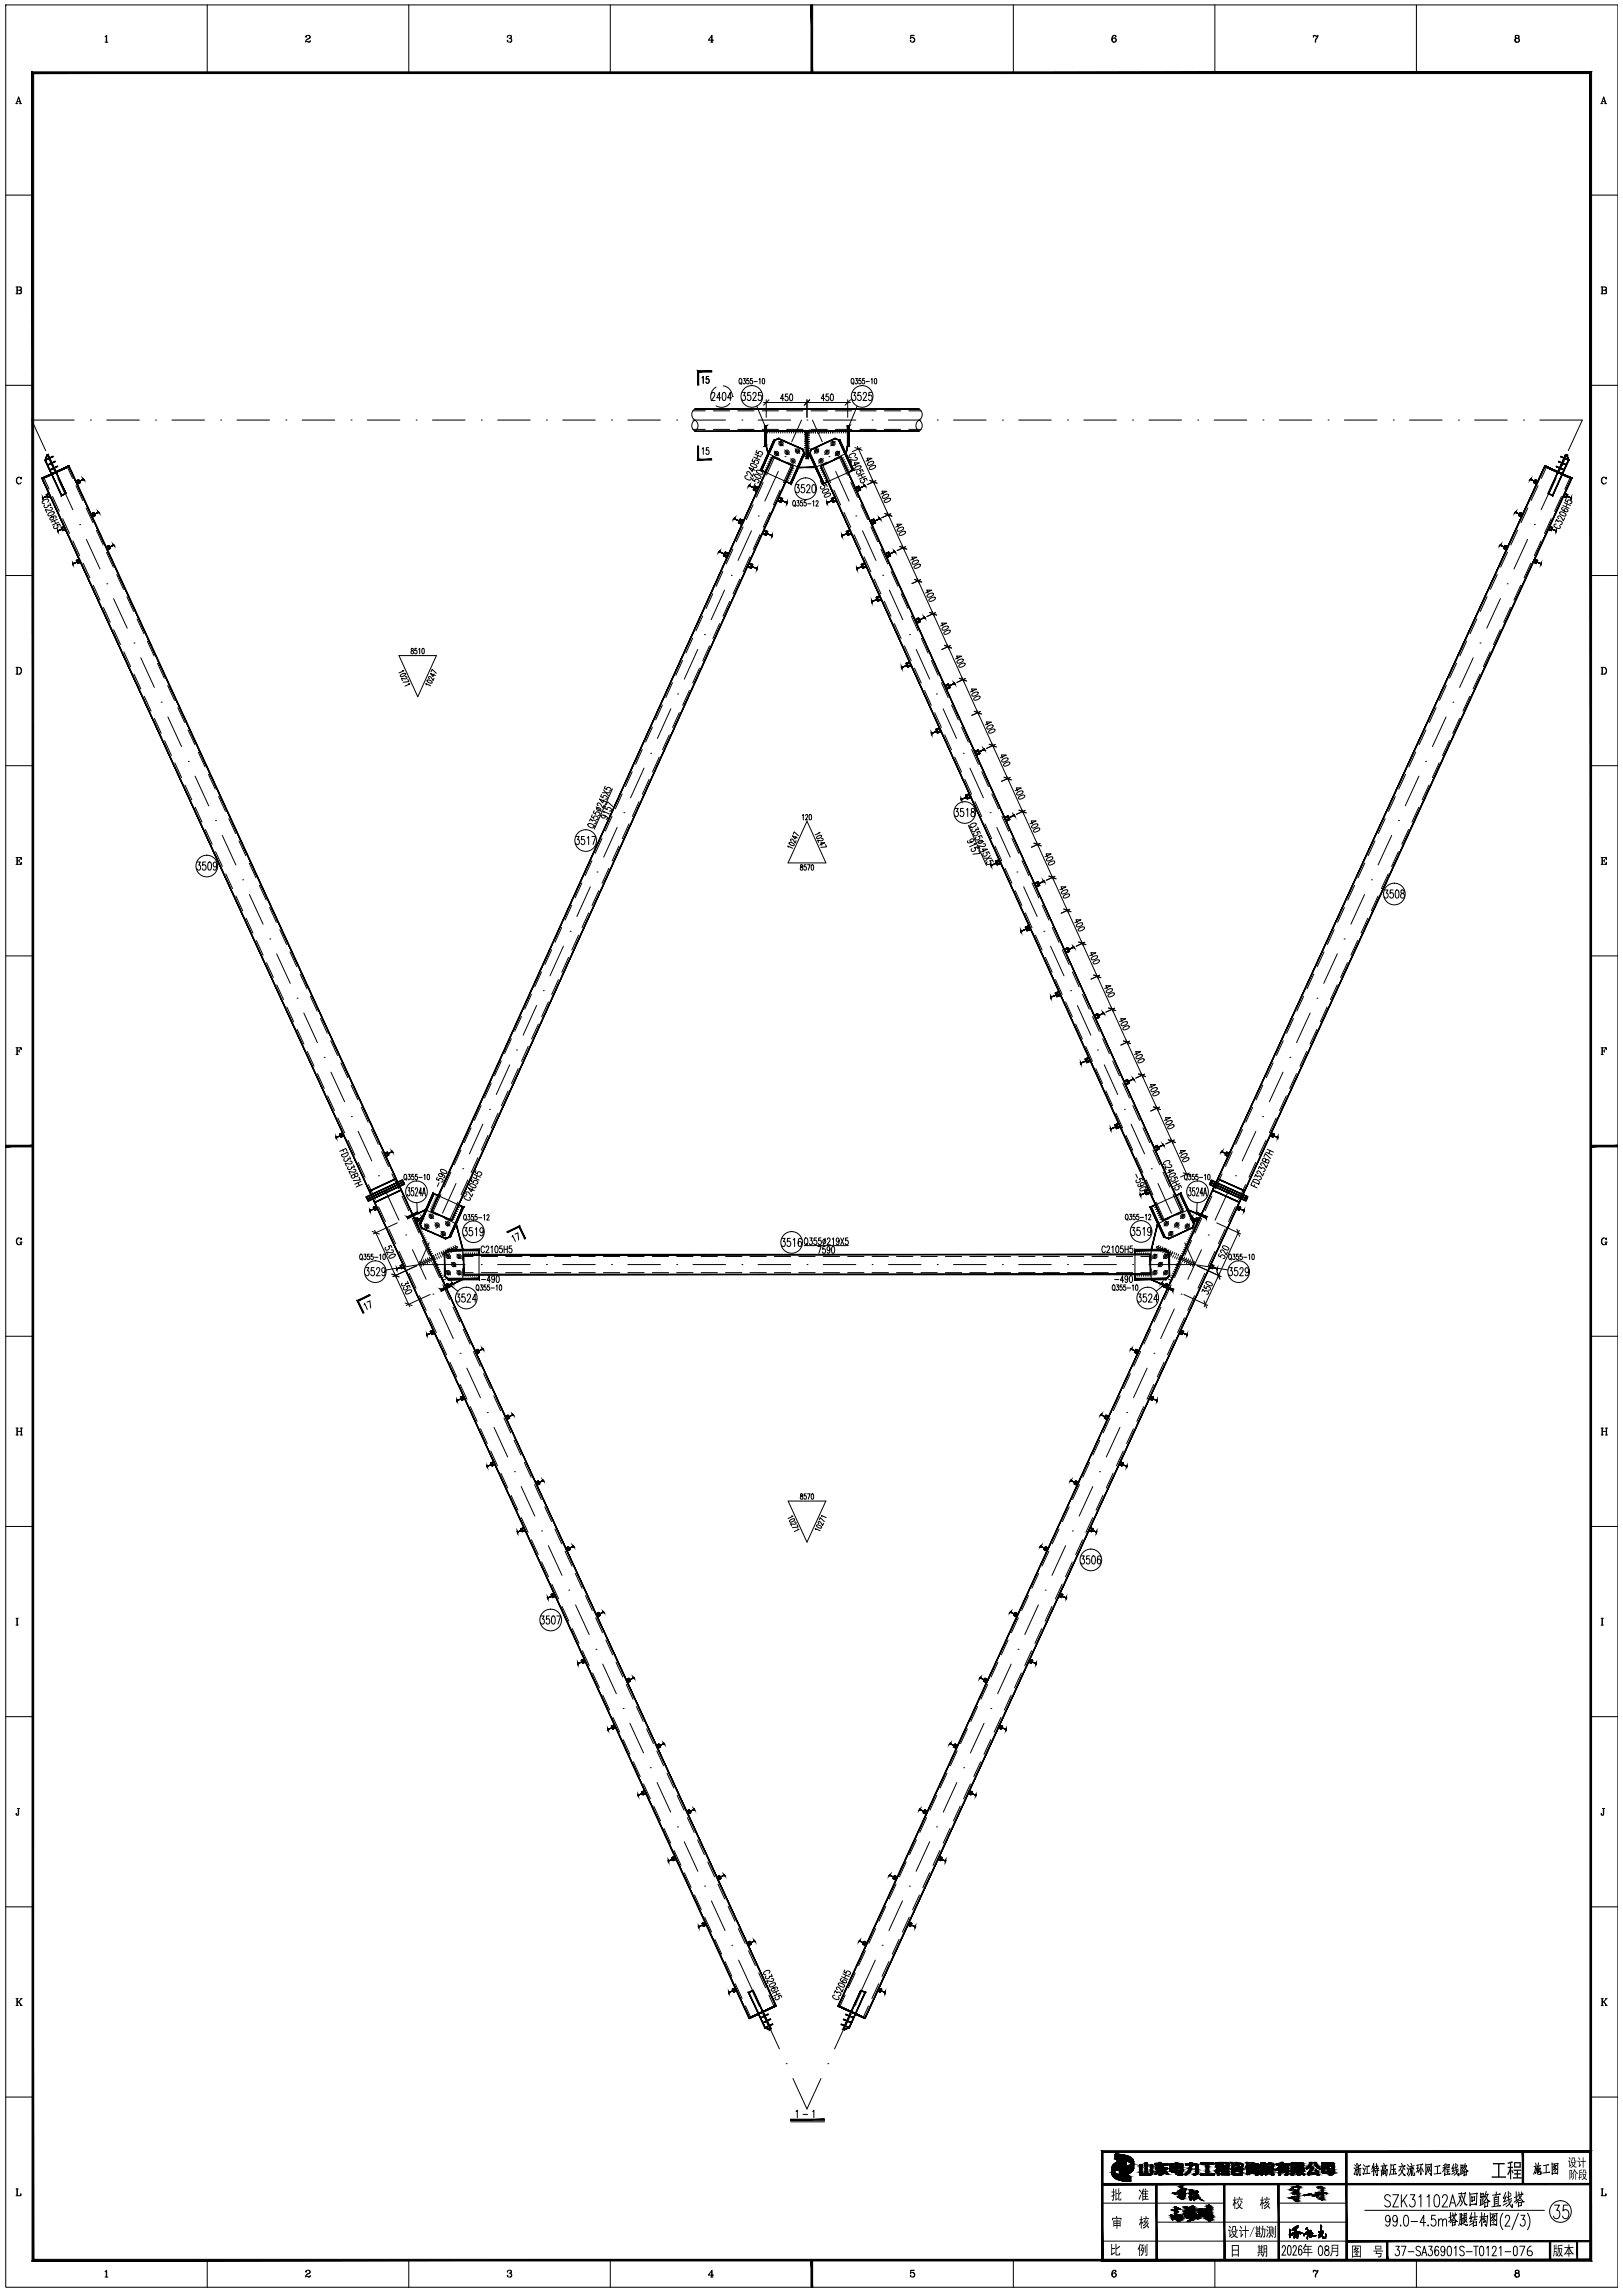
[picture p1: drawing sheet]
<svg xmlns="http://www.w3.org/2000/svg" width="598mm" height="845mm" viewBox="0 0 598 845" stroke-linecap="round" stroke-linejoin="round" font-family="sans-serif">
<!-- layer: 4 -->
<g fill="none" stroke="#000" stroke-width=".37">
<path d="M27.3 154.8h-15.6l5.1 11.2M33.3 154.8h.1M39.3 154.8h12M57.3 154.8h.1M63.3 154.8h12M81.3 154.8h.1M87.3 154.8h12M105.3 154.8h.1M111.3 154.8h12M129.3 154.8h.1M135.3 154.8h12M153.3 154.8h.1"/>
<path d="M159.3 154.8h12M177.3 154.8h.1M183.3 154.8h12M201.3 154.8h.1M207.3 154.8h12M225.3 154.8h.1M231.3 154.8h12M249.3 154.8h.1M255.3 154.8h12M273.3 154.8h.1M279.3 154.8h12M295.3 154.8l-3.6 8"/>
<path d="M297.3 154.8h.1M299.3 154.8l3.6 8M303.3 154.8h12M321.3 154.8h.1M327.3 154.8h12M345.3 154.8h.1M351.3 154.8h12M369.3 154.8h.1M375.3 154.8h12M393.3 154.8h.1M399.3 154.8h12M417.3 154.8h.1"/>
<path d="M423.3 154.8h12M441.3 154.8h.1M447.3 154.8h12M465.3 154.8h.1M471.3 154.8h12M489.3 154.8h.1M495.3 154.8h12M513.3 154.8h.1M519.3 154.8h12M537.3 154.8h.1M543.3 154.8h12M561.3 154.8h.1"/>
<path d="M567.3 154.8h15.7l-5.2 11.2M19.3 171.5h.1M21.8 176.9l5 10.9M286.7 173.7l-4.9 11M289.2 168.2h.1M305.4 168.2h.1M307.9 173.7l4.9 11M572.8 176.9l-5 10.9M575.3 171.5h.1M29.3 193.3h.1M31.8 198.8l5.1 10.9M276.9 195.6l-5 10.9"/>
<path d="M279.3 190.1h.1M315.3 190.1h.1M317.8 195.6l4.9 10.9M562.8 198.8l-5 10.9M565.3 193.3h.1M39.3 215.1h.1M267 217.4l-5 11M269.4 212h.1M325.2 212h.1M327.7 217.4l4.9 11M555.3 215.1h.1M41.8 220.6l5.1 10.9"/>
<path d="M49.4 236.9h.1M257.1 239.3l-5 10.9M259.5 233.8h.1M335.1 233.8h.1M337.6 239.3l4.9 10.9M545.3 236.9h.1M552.8 220.6l-5 10.9M51.9 242.4l5 10.9M59.4 258.7h.1M249.6 255.7h.1M345 255.7h.1M535.3 258.7h.1"/>
<path d="M542.8 242.4l-5 10.9M61.9 264.2l5 10.9M239.7 277.6h.1M247.2 261.2l-5 10.9M347.5 261.2l4.9 10.9M354.9 277.6h.1M532.8 264.2l-5.1 10.9M69.4 280.6h.1M71.9 286l5 10.9M229.8 299.4h.1M237.3 283l-5 11M357.4 283l4.9 11"/>
<path d="M364.8 299.4h.1M522.8 286l-5.1 10.9M525.3 280.6h.1M79.4 302.4h.1M81.9 307.8l5 10.9M227.4 304.9l-5 10.9M367.3 304.9l4.9 10.9M512.7 307.8l-5 10.9M515.2 302.4h.1M89.4 324.2h.1M91.9 329.6l5 10.9M217.5 326.8l-5 10.9"/>
<path d="M219.9 321.3h.1M374.7 321.3h.1M377.1 326.8l5 10.9M502.7 329.6l-5 10.9M505.2 324.2h.1M99.4 346h.1M101.9 351.4l5 10.9M207.6 348.6l-5 11M210.1 343.2h.1M384.6 343.2h.1M387.1 348.6l4.9 11M492.7 351.4l-5 10.9"/>
<path d="M495.2 346h.1M109.4 367.8h.1M111.9 373.2l5 11M197.7 370.5l-5 10.9M200.2 365h.1M394.5 365h.1M396.9 370.5l5 10.9M482.7 373.2l-5 11M485.2 367.8h.1M119.4 389.6h.1M121.9 395.1l5.1 10.9M187.8 392.4l-5 10.9"/>
<path d="M190.3 386.9h.1M404.4 386.9h.1M406.8 392.4l5 10.9M472.7 395.1l-5 10.9M475.2 389.6h.1M129.5 411.4h.1M132 416.9l5 10.9M177.9 414.2l-4.9 11M180.4 408.8h.1M414.3 408.8h.1M416.7 414.2l5 11M462.7 416.9l-5 10.9"/>
<path d="M465.2 411.4h.1M139.5 433.2h.1M142 438.7l5 10.9M168 436.1l-5 10.9M170.5 430.6h.1M424.2 430.6h.1M426.6 436.1l5 10.9M452.7 438.7l-5 10.9M455.2 433.2h.1M149.5 455.1h.1M158.1 458l-3.6 8h16.8M160.6 452.5h.1"/>
<path d="M434 452.5h.1M436.5 458l3.6 8h-16.8M445.2 455.1h.1M152 460.5l5 10.9M159.5 476.9h.1M177.3 466h.1M183.3 466h12M201.3 466h.1M207.3 466h12M225.3 466h.1M231.3 466h12M249.3 466h.1"/>
<path d="M255.3 466h12M273.3 466h.1M279.3 466h12M297.3 466h.1M303.3 466h12M321.3 466h.1M327.3 466h12M345.3 466h.1M351.3 466h12M369.3 466h.1M375.3 466h12M393.3 466h.1"/>
<path d="M399.3 466h12M417.3 466h.1M435.1 476.9h.1M442.7 460.5l-5.1 10.9M162 482.3l5 10.9M169.5 498.7h.1M425.1 498.7h.1M432.6 482.3l-5 10.9M172 504.1l5 10.9M422.6 504.1l-5 10.9M179.5 520.5h.1M182 525.9l5 10.9"/>
<path d="M412.6 525.9l-5 10.9M415.1 520.5h.1M189.5 542.3h.1M192 547.7l5 10.9M402.6 547.7l-5 10.9M405.1 542.3h.1M199.5 564.1h.1M202 569.5l5.1 11M392.6 569.5l-5 11M395.1 564.1h.1M209.5 585.9h.1M212 591.4l5.1 10.9"/>
<path d="M382.6 591.4l-5 10.9M385.1 585.9h.1M219.6 607.7h.1M222.1 613.2l5 10.9M372.6 613.2l-5 10.9M375.1 607.7h.1M229.6 629.5h.1M232.1 635l5 10.9M362.5 635l-5 10.9M365.1 629.5h.1M239.6 651.4h.1M242.1 656.8l5 10.9"/>
<path d="M352.5 656.8l-5 10.9M355 651.4h.1M249.6 673.2h.1M252.1 678.6l5 10.9M342.5 678.6l-5 10.9M345 673.2h.1M259.6 695h.1M335 695h.1M262.1 700.4l5 10.9M269.6 716.8h.1M325 716.8h.1M332.5 700.4l-5 10.9"/>
<path d="M272.1 722.2l5 10.9M279.6 738.6h.1M315 738.6h.1M322.5 722.2l-5 10.9M282.1 744l5 10.9M312.5 744l-5 10.9M289.6 760.4h.1M292.1 765.9l5.2 11.2 5.2-11.2M305 760.4h.1"/>
</g>
<!-- layer: 0 -->
<g fill="none" stroke="#000" stroke-width=".37">
<path d="M2.1 1.8h594v841h-594zM38.7 13.5l.6-.5v2.5M38.7 15.5h1.1M39.2 13.2v2.3M76.3 1.8v25M112.8 13.5l-.2 .1a.84 .84 0 0 1 .9-.6 .84 .84 0 0 1 .8 .8l-1.5 1-.2 .7M113.7 13l.5 .8-1 .7M114.3 15.2l-.4 .2-1.3-.1M114.3 14.9l-.2 .6-1.1-.3M150.6 1.8v25M187 13.5v.3l.1-.6a.91 .91 0 0 1 1.3 .2l-.1 .6-.7 .1M188 13l.3 .4-.3 .7 .6 .6a.85 .85 0 0 1-.8 .9 .85 .85 0 0 1-.9-.7l.1 .2"/>
<path d="M188.3 14.3l.1 .8-.4 .4M224.9 1.8v25M261.9 15.5h.8M262.2 13.3v2.2M262.9 14.8h-1.9l1.3-1.8v2.5M335.6 13.2l1.2-.2h-1.2l-.2 1.2a.89 .89 0 0 1 1.3-.3 .89 .89 0 0 1 0 1.4 .89 .89 0 0 1-1.3-.4l.1 .2M336.3 13.9l.6 .7-.1 .6-.5 .3M373.3 1.8v25M410.5 13a1.5 1.5 0 0 0-.2 2.5M410.6 14l.6 .7-.6 .8M411.1 13.4v.2l.1-.2a.8 .8 0 0 0-.8-.4 .8 .8 0 0 0-.7 .6 1.32 1.32 0 0 0 .6 1.9 .78 .78 0 0 0 1-.6 .78 .78 0 0 0-.7-.9 .78 .78 0 0 0-.9 .7M447.6 1.8v25"/>
<path d="M483.9 13.5l.3-.5 .9 .4 .4-.4-.1 .8-.6 .8-.1 .9M483.9 13v.8M484 13.3l1.1 .1M485.4 13.8a1.82 1.82 0 0 0-.8 1.7M521.8 1.8v25M558.7 13l-.3 .2-.2 .6a.83 .83 0 0 0 1.5 0l-.1-.6-.9-.2-.3 .4 .3 .7M559.2 13l.4 .4-.4 .7 .6 .5a.83 .83 0 0 1-.9 1 .83 .83 0 0 1-.7-1.3l.5-.2-.5 .5 .2 .7 .3 .2M559.2 14.1l.5 .5-.1 .7-.4 .2M5.8 38.2h.7M6 38.2l.9-2.5 .8 2.5M6.3 37.5h1M6.9 36l.7 2.2"/>
<path d="M7.2 38.2h.7M589.8 38.2h.7M590 38.2l.8-2.5 .9 2.5M590.2 37.5h1.1M590.8 36l.7 2.2M591.2 38.2h.7M2.1 71.9h10M586.1 71.9h10M5.9 105.7l1.8 .2 .2 .6-.6 .4M5.9 108.2l1.8-.1 .2-.7-.6-.5 .5 .5-.1 .6-.4 .2M6.3 105.7v2.5M6.4 105.7v2.5"/>
<path d="M7.3 105.7l.5 .5-.1 .5-1.3 .2M589.9 105.7l1.8 .2 .2 .6-.6 .4M589.9 108.2l1.8-.1 .2-.7-.6-.5 .5 .5-.1 .6-.4 .2M590.2 105.7v2.5M590.4 105.7v2.5M591.3 105.7l.5 .5-.1 .5-1.3 .2M258.7 139.2l.4-.5v2.5M261.1 138.7h-.8l-.1 1.1a.71 .71 0 0 1 1.1 .6 .71 .71 0 0 1-1.1 .6l-.1-.2M272.5 139.5h.2a1.07 1.07 0 0 1 .7 1 1.07 1.07 0 0 1-.7 .9 1.44 1.44 0 0 1-.2-1.9zM273.9 139.5h.7l-.4 .7a.56 .56 0 0 1 .5 .8 .56 .56 0 0 1-1 .1M275.9 139.5h-.7l-.1 .8a.57 .57 0 0 1 .9 .5 .57 .57 0 0 1-.9 .5v-.2M277.2 139.5h-.7v.8a.57 .57 0 0 1 .8 .5 .57 .57 0 0 1-.8 .5l-.1-.2"/>
<path d="M279.7 139.8l.3-.3v1.9M281 139.5h.2a1.19 1.19 0 0 1 0 1.9l-.4-.8zM313.8 139.5h.2a1.06 1.06 0 0 1 .7 1 1.06 1.06 0 0 1-.7 .9 1.44 1.44 0 0 1-.2-1.9zM315.2 139.5h.7l-.4 .7a.56 .56 0 0 1 .5 .8 .56 .56 0 0 1-1 .1M317.2 139.5h-.7l-.1 .8a.57 .57 0 0 1 .9 .5 .57 .57 0 0 1-.9 .5v-.2M318.5 139.5h-.7v.8a.56 .56 0 0 1 .8 .5 .56 .56 0 0 1-.8 .5l-.1-.2M321 139.8l.3-.3v1.9M322.3 139.5h.2a1.19 1.19 0 0 1 0 1.9l-.4-.8zM2.1 142h10M255.6 155.1l.4-.3a2.38 2.38 0 0 1 0 4.1 2.38 2.38 0 0 1-.4-3.8zM256 150.7a2.38 2.38 0 0 0 0 4.1M272.9 141.1l.4 .5"/>
<path d="M273.5 144.6h1.1l-.6 1.1a.9 .9 0 0 1 .7 1.2 .9 .9 0 0 1-1.2 .5l-.2-.4M276.5 144.6h-1v1.1a.91 .91 0 0 1 1.2 .9 .91 .91 0 0 1-1.2 .8l-.2-.4M277.4 145.3l.1-.4a.66 .66 0 0 1 .9-.1 .66 .66 0 0 1 .1 .9l-1.2 1.9h1.4M277.8 140.6h1.2M278.8 149.6l3.1 7.4M280.5 144.6h-1v1.1a.91 .91 0 0 1 1.2 .9 .91 .91 0 0 1-1.2 .8l-.2-.4M281.3 148.3h32M282.3 147.3v6.5M282.8 158.9v.7M283.3 147.3l-2 2M283.6 158.9v.7M284.4 158.9v.7"/>
<path d="M285.2 158.9v.7M286 158.9v.7M286.8 158.9v.7M287.6 158.9v.7M288.4 158.9v.7M288.8 146.8h-1.2l.8-1.6v2.5M289.2 158.9v.7M290 158.9v.7M290.2 145.2h-.8l-.1 1.1a.71 .71 0 0 1 1.1 .5 .71 .71 0 0 1-1.1 .6l-.1-.2M290.8 158.9v.7M291.1 145.3l.3-.1a1.5 1.5 0 0 1 0 2.5l-.5-1.1zM291.6 158.9v.7"/>
<path d="M292.4 158.9v.7M293.2 158.9v.7M294 158.9v.7M294.8 158.9v.7M295.6 158.9v.7M296.4 159.4h.7M296.4 158.9v.7M297.2 158.9v.7M297.3 147.3v6.5M297.5 159.5h.7M298 158.9v.7M298.3 147.3l-2 2"/>
<path d="M298.8 158.9v.7M299.6 158.9v.7M300.4 158.9v.7M301.2 158.9v.7M302 158.9v.7M302.8 158.9v.7M303.6 158.9v.7M303.8 146.8h-1.2l.8-1.6v2.5M304.4 158.9v.7M305.2 158.9v.7M305.2 145.2h-.8l-.1 1.1a.71 .71 0 0 1 1.1 .5 .71 .71 0 0 1-1.1 .6l-.1-.2M306 158.9v.7"/>
<path d="M306.2 145.3l.2-.1a1.5 1.5 0 0 1 0 2.5l-.5-1.1zM306.8 158.9v.7M307.6 158.9v.7M308.4 158.9v.7M309.2 158.9v.7M310 158.9v.7M310.8 158.9v.7M311.6 158.9v.7M312.3 147.3v6.5M313.3 147.3l-2 2M314.1 144.6h1.1l-.6 1.1a.9 .9 0 0 1 .7 1.2 .9 .9 0 0 1-1.2 .5l-.2-.4M314.2 141.1l.4 .5"/>
<path d="M315.8 149.6l-3 7.4M317.1 144.6h-1v1.1a.91 .91 0 0 1 1.2 .9 .91 .91 0 0 1-1.2 .8l-.2-.4M318 145.3l.1-.4a.66 .66 0 0 1 1-.1 .66 .66 0 0 1 0 .9l-1.2 1.9h1.4M319.1 140.6h1.2M321.1 144.6h-1v1.1a.91 .91 0 0 1 1.2 .9 .91 .91 0 0 1-1.2 .8l-.2-.4M338.2 155.1l.4-.3a2.38 2.38 0 0 1 0 4.1 2.38 2.38 0 0 1-.4-3.8zM338.6 150.7a2.38 2.38 0 0 1 0 4.1M586.1 142h10M6.9 175.8a1.41 1.41 0 0 0 0 2.5M7.7 176.2l.1 .3v-.7l-.1 .4-.2-.2a1.17 1.17 0 0 0-1.5 1.1 1.17 1.17 0 0 0 1.5 1.1l.3-.5M20.6 174l-.3 .1M27.9 177.3l.5 1.1"/>
<path d="M258.7 165.4l.4-.5v2.5M261.1 164.9h-.8l-.1 1.1a.78 .78 0 0 1 1.2 .5 .78 .78 0 0 1-.9 .9l-.4-.4M275.3 175.3a.65 .65 0 0 0-.9 .5 .65 .65 0 0 0 .7 .7l.5 .3a.66 .66 0 0 0 1 0 .66 .66 0 0 0-.2-1M276.6 170.9h1.1l.9 .5 .2 .6-.2 .3-1-.2-1.1-.7zM277.4 169.1l-.3 .8 .9 .5a.71 .71 0 0 1 1-.8 .71 .71 0 0 1 .1 1.3h-.3M277.6 176.1l-.4 .8 .9 .4a.74 .74 0 0 1 1-.6 .74 .74 0 0 1 .1 1.2h-.2M277.6 172.6l-.5 1.1-1.2-1.4 2.3 1M277.7 174.5l-.5 1.1-1.4-1.8h-.4l-.3 .4 .4 .5M277.7 168.4l2.3 1.1M278.1 174.9l.6-.2 .9 .4 .8 .6-.1 .4-.6 .2-.9-.3-.8-.6zM278.2 167.4l2.3 1M278.2 178.2l-.6 1.3"/>
<path d="M278.8 173.4a1.59 1.59 0 0 1 2.2 1.2 1.59 1.59 0 0 1-2.2-1.2zM278.8 165.9l-.3 .8 .9 .5a.71 .71 0 0 1 1-.8 .71 .71 0 0 1 .1 1.3h-.2M279.3 167.8l-.5 1.1M279.5 179.8l-.6 1.3M281.8 173.1l.6 .2M282.1 172.3l.7 .3M282.5 171.6l.6 .3M282.8 170.9l.6 .2M283.1 170.1l.7 .3M283.5 169.4l.6 .3M283.8 168.7l.6 .3M289.9 176.7l.6 .3"/>
<path d="M290.2 176l.7 .3M290.5 175.2l.7 .3M290.9 174.5l.6 .3M291.2 173.8l.6 .3M291.5 173.1l.7 .2M291.9 172.3l.6 .3M293.3 178.6h1.1l-.6 1.1a.9 .9 0 0 1 .7 1.1 .9 .9 0 0 1-1.2 .6l-.2-.4M296.3 178.6h-1v1.1a.7 .7 0 0 1 1.1 .3 .88 .88 0 0 1 .1 1.2 .88 .88 0 0 1-1.3 .1l-.1-.3M296.4 160.2h.7M296.4 161h.7M296.4 161.8h.7M296.4 162.6h.7"/>
<path d="M296.4 163.4h.7M296.4 164.2h.7M296.4 165h.7M296.4 165.8h.7M296.4 166.6h.7M296.4 167.4h.7M296.4 168.2h.7M297.2 179.3l.1-.4a.67 .67 0 0 1 1-.1 .67 .67 0 0 1 0 .9l-1.2 1.9h1.4M297.5 162h.7M297.5 161.2h.7M297.5 160.4h.7M297.5 164.4h.7"/>
<path d="M297.5 163.5h.7M297.5 162.8h.7M297.5 166.7h.7M297.5 166h.7M297.5 165.2h.7M297.5 168.4h.7M297.5 167.5h.7M299.4 178.7l.5-.1a2.12 2.12 0 0 1 0 3h-.2a2.39 2.39 0 0 1-.3-2.9zM302.2 177.1l.6 1.3M302.5 179.2l-.2 .2a.7 .7 0 0 0 1 .7 .7 .7 0 0 0 .1-1.2l1-.4 .4 .8M302.8 172.3l-.7 .3M303.1 173.1l-.6 .2"/>
<path d="M303.4 173.8l-.6 .3M303.8 174.5l-.7 .3M304.1 175.2l-.7 .3M304.4 176l-.6 .3M304.8 176.7l-.7 .3M310.9 168.7l-.7 .3M311.2 169.4l-.7 .3M311.5 170.1l-.6 .3M311.8 170.9l-.6 .2M312.2 171.6l-.7 .3M312.5 172.3l-.6 .3M312.8 173.1l-.6 .2"/>
<path d="M314.3 171.6l2.3-1-1.9-.1 .6 1.2M314.8 168.1a.66 .66 0 0 0 .2-1 .66 .66 0 0 0-1 0l-.5 .3a.66 .66 0 0 0-.7 .7 .66 .66 0 0 0 .8 .5M315 164.9l2.6 1M315.1 168.6h.3a.54 .54 0 0 1 .4 .6 .54 .54 0 0 1-.7 .4l-1.8-.3 .5 1.1M315.1 179.8l.6 1.3M315.2 172.2l1.3-.6 .7 .4-.2 .5-1.4 .7-.7-.4zM315.8 173.7l-.2 .3a.73 .73 0 0 0 1 .6 .73 .73 0 0 0 .1-1.2l1-.4 .4 .8M315.9 164.5l11.8 26.1M317.2 165l-3.2 1.4M317.2 176.9l-.1 .2a.71 .71 0 0 0 1 .7 .71 .71 0 0 0 0-1.2l1.1-.4 .3 .8M317.3 174.9l.5 1.1M318.4 174.4l-2.3 1.1"/>
<path d="M318.9 175.5l-2.3 1M319 169.9l2.3-1-1.9-.1 .6 1.2M319.8 170.6l1.4-.7 .6 .2a1.59 1.59 0 0 1-2.2 1.2zM320.5 177.1l2.6 .9M320.5 172.1l1.4-.7 .7 .4-.3 .6-1.4 .6-.6-.2zM322.7 177.1l-3.2 1.5M566.7 177.3l-.5 1.1M574 174l.3 .1M590.8 175.8a1.41 1.41 0 0 0 0 2.5M591.7 176.2l.1 .3v-.7l-.1 .4-.3-.2a1.17 1.17 0 0 0-1.4 1.1 1.17 1.17 0 0 0 1.4 1.1l.4-.5M17.5 185a.66 .66 0 0 0 .2-1 .66 .66 0 0 0-1 0l-.8 .5-.4 .6 .1 .3 .8 .2M17.9 189.2l1.4-.7 .7 .3-.3 .6-1.4 .7-.6-.2z"/>
<path d="M18.1 181.8l.5 1.1M18.4 185.4l.4 .8-1.1-.1a.7 .7 0 0 1-.7 1 .7 .7 0 0 1-.5-1.1M18.5 187h.4a.55 .55 0 0 1 .4 .7 .55 .55 0 0 1-.8 .3l-1.8-.2 .5 1M18.9 190.5h.7a.67 .67 0 0 1-.3 1 .67 .67 0 0 1-.9-.4l.5-.6a1.26 1.26 0 0 1 1.8-.1l-.2 .5M20 193.8l-.3 .3a.74 .74 0 0 0 1.1 .6 .74 .74 0 0 0 .1-1.2l1-.4 .4 .7M20 191.8l.5 1.1M21.1 191.3l-2.3 1.1M21.6 192.4l-2.3 1.1M23.7 193.9l.5 1.1M33.5 189.4l.5 1.1M274 191.9l-.6 1.4M281.5 195.3l-.6 1.3"/>
<path d="M287 183.1l-.6 1.4M292.3 184.6l.1-.1a1.07 1.07 0 0 1 .7 1 1.07 1.07 0 0 1-.7 1 1.44 1.44 0 0 1-.1-1.9zM292.6 186.1l.4 .6M293.6 184.5h.8l-.4 .7a.56 .56 0 0 1 .5 .9 .56 .56 0 0 1-1 0M295.6 184.5h-.6l-.1 .8a.56 .56 0 0 1 .9 .5 .56 .56 0 0 1-.9 .5l-.1-.2M297 184.5h-.7l-.1 .8a.56 .56 0 0 1 .9 .5 .56 .56 0 0 1-.9 .5v-.2M297.6 185.6h1.2M299.4 184.9l.4-.4v2M300.6 184.9l.1-.2a.44 .44 0 0 1 .7-.1 .44 .44 0 0 1 0 .6l-.8 1.3h.9M303.3 180.8l1.4-.6 .6 .3-.2 .6-1.4 .6-.7-.2zM303.9 182.3l1.5-.6 .5 .2a1.48 1.48 0 0 1-2.2 1zM307.7 183.1l.6 1.4"/>
<path d="M313.2 195.3l.6 1.3M320.6 191.9l.6 1.4M324.5 182.1l2.3-1-1.9-.1 .5 1.1M325.3 182.7l1.4-.6 .6 .2a1.49 1.49 0 0 1-2.2 1zM326 189.2l2.6 1M326 184.2l1.4-.6 .7 .3-.3 .6-1.4 .6-.6-.1zM326.9 188.8l6.3 13.9M328.2 189.3l-3.3 1.5M330 194.2l2.3-1-1.9-.1 .5 1.2M330.8 194.9l1.4-.7 .7 .4-.2 .5-1.5 .7-.6-.2zM331.5 196.4l1.4-.7 .7 .4-.3 .6-1.4 .6-.6-.2zM561.1 189.4l-.5 1.1"/>
<path d="M571 193.9l-.5 1.1M573.1 192.2l.4-.8 .6 .9a.72 .72 0 0 1 1.1-.1 .72 .72 0 0 1-.1 1.1l-.2-.1M573.4 193.1a.66 .66 0 0 0-.9 .5 .66 .66 0 0 0 .7 .8l.5 .2a.66 .66 0 0 0 1 .1 .66 .66 0 0 0-.2-1M574.7 188.8a1.59 1.59 0 0 1 2.2 1.2l-.6 .2-.9-.4-.8-.6zM575.8 186.3l2.3 1M575.9 187l-.5 .3a1.59 1.59 0 0 0 2.3 1 .74 .74 0 0 0-.6-.8 .74 .74 0 0 0-.9 .5l.5 .5M576.3 185.2l2.3 1.1M576.5 190.9l-.5 1-1-1.5a.54 .54 0 0 0-.9-.2 .54 .54 0 0 0 .2 .9M576.5 181.8l-.4 1.1M577 183.8l-.4 .7 1 .6a.71 .71 0 0 1 1-.8 .71 .71 0 0 1 .1 1.3l-.3-.1M577.4 185.7l-.5 1.1M2.1 212.1h10"/>
<path d="M29.2 206.1l.5 1M39.1 201.5l.5 1.1M268.5 204.1l-.6 1.3M276 207.4l-.6 1.4M318.7 207.4l.6 1.4M324.1 219.6l.7 1.3M326.1 204.1l.6 1.3M331.4 201.4l2.7 .9M332.4 200.9l6.3 14M333.7 201.4l-3.2 1.5M335.5 206.4l2.3-1.1h-1.9l.5 1.1M336.3 207l1.4-.6 .7 .3-.3 .6-1.4 .6-.6-.2z"/>
<path d="M337 213.5l2.6 1M337 208.5l1.4-.6 .7 .3-.3 .6-1.4 .6-.7-.3zM337.9 213.1l6.3 13.9M339.2 213.6l-3.2 1.4M341 218.5l2.3-1-1.9-.1 .5 1.2M341.8 219.2l1.4-.7 .7 .4-.3 .5-1.4 .7-.6-.2zM555.6 201.5l-.5 1.1M565.4 206.1l-.5 1M586.1 212.1h10M337.1 228.4l.6 1.3M342.5 225.7l2.6 .9M342.5 220.7l1.4-.7 .7 .4-.3 .6-1.4 .6-.6-.2z"/>
<path d="M343.4 225.2l6.3 14M344.7 225.7l-3.2 1.5M346.5 230.7l2.3-1.1h-1.9l.5 1.1M347.3 231.3l1.4-.6 .7 .3-.3 .6-1.4 .6-.7-.3zM347.9 237.8l2.7 1M348 232.8l1.4-.6 .7 .3-.3 .6-1.4 .6-.6-.2zM348.9 237.4l6.3 13.9M350.2 237.9l-3.2 1.4M5.9 245.9h1.2a1.33 1.33 0 0 1 .9 1.3 1.33 1.33 0 0 1-.9 1.2h-1.2M6.3 245.9v2.5M6.4 245.9v2.5M7.1 245.9a1.41 1.41 0 0 1 0 2.5"/>
<path d="M335.2 243.9l.6 1.3M348.1 252.6l.6 1.4M352 242.8l2.3-1-1.9-.1 .5 1.1M352.8 243.5l1.4-.7 .7 .4-.3 .5-1.4 .7-.6-.2zM353.4 249.9l2.7 1M353.5 245l1.4-.7 .6 .2a1.48 1.48 0 0 1-2.2 1zM354.4 249.5l11.8 26.1M355.7 250l-3.2 1.5M357.5 255l2.3-1.1-1.9-.1 .5 1.2M358.3 255.6l1.4-.6 .6 .1a1.62 1.62 0 0 1-2.2 1.2zM359 257.1l1.4-.6 .6 .2a1.49 1.49 0 0 1-2.3 1zM589.9 245.9h1.2a1.34 1.34 0 0 1 .8 1.3 1.34 1.34 0 0 1-.8 1.2h-1.2"/>
<path d="M590.2 245.9v2.5M590.4 245.9v2.5M591.1 245.9a1.41 1.41 0 0 1 0 2.5M346.1 268.2l.7 1.3M358.9 262.1l2.7 1M359.1 276.9l.6 1.4M361.2 262.2l-3.2 1.4M363 267.1l2.3-1-1.9-.1 .5 1.1M363.8 267.8l1.4-.7 .6 .2a1.48 1.48 0 0 1-2.2 1zM364.4 274.2l2.7 1M364.5 269.3l1.4-.7 .7 .4-.3 .5-1.4 .7-.6-.2zM365.4 273.8l11.8 26.1"/>
<path d="M366.7 274.3l-3.2 1.5M368.5 279.2l2.3-1-1.9-.1 .5 1.2M369.3 279.9l1.4-.7 .6 .2a1.49 1.49 0 0 1-2.3 1.1zM2.1 282.1h10M218.9 298.7l-.3 .8 .8 .4a.73 .73 0 0 1 1.1-.6 .73 .73 0 0 1 .1 1.2h-.3M219.7 297.3l1.8 1.7M219.9 297.7a.92 .92 0 0 1 1 0 .92 .92 0 0 1 .4 .9 .91 .91 0 0 1-1 0 .91 .91 0 0 1-.4-.9zM221.6 292.7l-.3 .8 .9 .5a.71 .71 0 0 1 1-.7 .71 .71 0 0 1 .1 1.2h-.2M222.4 291.1l1.8 2.1M222.5 299.5l-.2-.6 2.3 1.1M222.5 294.7l-.5 1.1-1.1-1.4 2.2 1M222.6 296.6l-.5 1.1-1-1.5a.55 .55 0 0 0-.9-.3 .55 .55 0 0 0 .2 .9"/>
<path d="M223 289.7l-.3 .7 .9 .6a.72 .72 0 0 1 1-.8 .72 .72 0 0 1 .1 1.3l-.3-.1M223.1 297.1l-.3 .8 .9 .5a.7 .7 0 0 1 1-.8 .7 .7 0 0 1 .1 1.3l-.3-.1M223.4 296.5l.5-1.1 1.9 1.8M224.6 292.1h-2.7M225.6 290.7l-6.7 14.8M351.9 297.9h1.1l-.6 1.1a.89 .89 0 0 1 .7 1.2 .89 .89 0 0 1-1.2 .6l-.2-.5M354.9 297.9h-1v1.1a.7 .7 0 0 1 1.1 .3l.1 .7a.76 .76 0 0 1-.3 .8 .76 .76 0 0 1-.9 0l-.2-.5M356 298.5l.5-.6v3M357.1 292.5l.7 1.3M357.9 298v.9a1.11 1.11 0 0 1 1.1 .7 1.11 1.11 0 0 1-.4 1.3 .94 .94 0 0 1-.9-1 .94 .94 0 0 1 1-.9l.3-.4-.1-.6zM369.9 286.4l2.7 1M370 281.4l1.4-.6 .7 .3-.3 .6-1.4 .6-.6-.2z"/>
<path d="M372.2 286.5l-3.2 1.4M374 291.4l2.3-1-1.9-.1 .5 1.1M374.8 292l1.4-.6 .7 .3-.3 .6-1.4 .6-.6-.1zM375.4 298.5l2.7 1M375.5 293.6l1.4-.7 .7 .4-.3 .5-1.4 .7-.6-.2zM376.3 298.1l6.4 14M377.7 298.6l-3.2 1.5M586.1 282.1h10M5.9 316h1.9v.7l-.1-.7M5.9 318.5h1.9v-.7l-.1 .7M6.3 316v2.5M6.4 316v2.5"/>
<path d="M6.4 317.2h.7M7.1 316.7v1M72.7 317.6h1.1l-.6 1.2a.87 .87 0 0 1 .7 1.1 .87 .87 0 0 1-1.3 .5l-.1-.3M75.7 317.6h-1v1.2a.91 .91 0 0 1 1.2 .8 .91 .91 0 0 1-1.2 .9l-.2-.4M76.8 317.8l.5-.2a2.12 2.12 0 0 1 0 3h-.2a2.48 2.48 0 0 1-.3-2.8zM79.8 318.6l-.3 .7a.81 .81 0 0 1-1-.7 .81 .81 0 0 1 1-.8l.3 .8a1.45 1.45 0 0 1-.8 2l-.4-.4M212.3 308.2h1.1l-.6 1.2a.85 .85 0 0 1 .6 1.1 .85 .85 0 0 1-1.2 .4l-.1-.3M215.3 308.2h-1l-.1 1.3a.93 .93 0 0 1 1.4 .6 .93 .93 0 0 1-1 1.1l-.5-.6M216.4 308.8l.5-.6v3M216.7 303.6a1.46 1.46 0 0 1 2.1 1.3 1.48 1.48 0 0 1-2.1-1.3zM217.2 302.5l.4-.8 .6 .8a.7 .7 0 0 1 1.2-.1 .7 .7 0 0 1-.4 1.1M218.1 308.2h1.4l-1 3"/>
<path d="M218.2 300.2l-.3 .8 .9 .5a.7 .7 0 0 1 1-.7 .7 .7 0 0 1 .1 1.2h-.3M219.4 304.3l-.9 .2M222.5 300.4l.5 .5a.67 .67 0 0 1-1 .5 .67 .67 0 0 1-.2-1.1l.7 .1a1.23 1.23 0 0 1 1.3 1.3l-.5 .2M356.6 309.8l-.2 .5a1.56 1.56 0 0 0 2.3-1 .73 .73 0 0 0-1-.1 .73 .73 0 0 0-.1 1h.6M356.8 304.1l6.7 14.8M357.5 304a1.36 1.36 0 0 1 2.2-.3 1.46 1.46 0 0 1-2.4 .7zM357.8 304.5l-.4 .7M358.1 312.7l-.2 .2a.7 .7 0 0 0 1 .7 .7 .7 0 0 0 .1-1.2l1-.3 .3 .7M358.9 310.8l.6 .2-2.3 1M358.9 307l-.2 .3a.73 .73 0 0 0 1.1 .6 .73 .73 0 0 0 .1-1.2l.9-.4 .4 .8M359.6 308.5l-.1 .2a.71 .71 0 0 0 .9 .7 .71 .71 0 0 0 .1-1.2l1-.4 .4 .8M360.2 304.8l.4 .8h-1.1a.7 .7 0 0 1-.7 .9 .7 .7 0 0 1-.6-1"/>
<path d="M360.6 310l1.1-.3a.72 .72 0 0 1-.3 1 .72 .72 0 0 1-1-.4zM360.6 313.4l.5 1.1-2.6 .2M361.6 313.9l2.2-1-1.8-.1 .5 1.2M362.3 311l.4-.1a.55 .55 0 0 1 .4 .7 .55 .55 0 0 1-.7 .3l-1.9-.2 .5 1M362.4 314.5l-.3 .3a.73 .73 0 0 0 1.1 .6 .73 .73 0 0 0 0-1.2l1.1-.4 .3 .8M362.4 310.1l-2.4 .3M362.6 316.2h2.8M363.7 317.5l-.2 .2a.7 .7 0 0 0 1 .8 .7 .7 0 0 0 .1-1.3l1-.3 .4 .7M364.9 315.2l-1.8 2.1M368.1 316.8l.6 1.3M370.1 301.2l.6 1.4M379.5 303.5l2.3-1-1.9-.1 .5 1.2"/>
<path d="M380.3 304.2l1.4-.7 .7 .4-.3 .6-1.4 .6-.6-.2zM380.9 310.7l2.7 1M381 305.7l1.4-.6 .7 .3-.3 .6-1.4 .6-.7-.3zM381.8 310.3l6.4 13.9M383.2 310.8l-3.2 1.4M385 315.7l2.3-1-1.9-.1 .5 1.1M385.8 316.3l1.4-.6 .7 .3-.3 .6-1.4 .6-.6-.2zM386.5 317.9l1.4-.7 .7 .4-.3 .5-1.4 .7-.6-.2zM589.9 316h1.9v.7l-.1-.7M589.9 318.5h1.9v-.7l-.1 .7M590.2 316v2.5M590.4 317.2h.7"/>
<path d="M590.4 316v2.5M591.1 316.7v1M381.1 325.5l.6 1.4M386.4 322.8l2.7 1M387.3 322.4l6.4 14M388.7 322.9l-3.2 1.5M390.5 327.8l2.3-1-1.9-.1 .5 1.2M391.3 328.5l1.4-.7 .7 .4-.3 .6-1.4 .6-.7-.4zM391.9 335l2.7 1M392 330l1.4-.6 .6 .1a1.59 1.59 0 0 1-2.2 1.2zM392.8 334.6l6.4 13.9M394.2 335l-3.2 1.5"/>
<path d="M396 340l2.3-1-1.9-.1 .5 1.1M510.2 327.9h1.1l-.6 1.2a.9 .9 0 0 1 .7 1.1 .9 .9 0 0 1-1.2 .6l-.2-.4M513.2 327.9h-1v1.2a.7 .7 0 0 1 1.1 .2l.1 .8a.75 .75 0 0 1-.3 .7 .75 .75 0 0 1-.9 0l-.2-.4M514.3 328.1l.5-.2a2.12 2.12 0 0 1 0 3h-.2a2.48 2.48 0 0 1-.3-2.8zM516.2 328.1v.8a1.11 1.11 0 0 1 1.1 .8 1.11 1.11 0 0 1-.4 1.2 .94 .94 0 0 1-1-.9 .94 .94 0 0 1 1.1-.9l.3-.5-.1-.5zM2.1 352.2h10M379.1 341.1l.7 1.3M392.1 349.8l.6 1.4M396.8 340.6l1.4-.6 .7 .3-.3 .6-1.4 .6-.6-.2zM397.4 347.1l2.7 1M397.5 342.2l1.4-.7 .6 .2a1.48 1.48 0 0 1-2.3 1zM398.3 346.7l11.9 26.1"/>
<path d="M399.7 347.2l-3.2 1.5M401.5 352.1l2.3-1-1.9-.1 .5 1.2M402.3 352.8l1.4-.7 .6 .2a1.59 1.59 0 0 1-2.2 1.2zM402.9 359.3l2.7 .9M403 354.3l1.4-.7 .6 .2a1.49 1.49 0 0 1-2.3 1.1zM405.2 359.3l-3.2 1.5M586.1 352.2h10M390.1 365.3l.6 1.4M403.1 374.1l.6 1.4M407 364.3l2.3-1-1.9-.1 .5 1.1M407.8 364.9l1.4-.6 .6 .2a1.48 1.48 0 0 1-2.3 1zM408.4 371.4l2.7 1"/>
<path d="M408.5 366.4l1.4-.6 .7 .3-.3 .6-1.4 .6-.6-.1zM409.3 371l6.3 14M410.7 371.5l-3.2 1.4M412.5 376.4l2.3-1-1.9-.1 .5 1.2M413.3 377.1l1.4-.7 .6 .2a1.49 1.49 0 0 1-2.3 1zM414 378.6l1.4-.7 .7 .4-.3 .6-1.4 .6-.6-.2zM5.9 386.1h1.9v.7l-.1-.7M5.9 388.6h.8M6.3 386.1v2.5M6.4 386.1v2.5M6.4 387.3h.7M7.1 386.8v.9"/>
<path d="M401.1 389.6l.6 1.4M413.9 383.6l2.7 .9M414.1 398.4l.6 1.3M414.8 383.1l6.4 14M416.2 383.6l-3.2 1.5M418 388.6l2.3-1.1h-1.9l.5 1.1M418.8 389.2l1.4-.6 .7 .3-.3 .6-1.4 .6-.6-.2zM419.4 395.7l2.7 1M419.5 390.7l1.4-.6 .7 .3-.3 .6-1.4 .6-.6-.2zM420.3 395.3l11.9 26.1M421.7 395.8l-3.2 1.4M589.9 386.1h1.9v.7l-.1-.7"/>
<path d="M589.9 388.6h.8M590.2 386.1v2.5M590.4 387.3h.7M590.4 386.1v2.5M591.1 386.8v.9M126.3 417.4l.4 1.1M412.1 413.9l.6 1.4M423.5 400.7l2.2-1-1.8-.1 .5 1.2M424.3 401.4l1.4-.7 .7 .4-.3 .5-1.4 .7-.6-.2zM424.9 407.9l2.7 .9M425 402.9l1.4-.7 .7 .4-.3 .6-1.4 .6-.7-.3zM427.1 407.9l-3.1 1.5"/>
<path d="M429 412.9l2.2-1.1h-1.8l.5 1.1M429.8 413.5l1.4-.6 .7 .3-.3 .6-1.4 .6-.6-.2zM430.4 420l2.7 1M430.5 415l1.4-.6 .7 .3-.3 .6-1.4 .6-.6-.2zM431.3 419.6l6.3 13.9M468.4 417.4l-.5 1.1M125.8 425.6l2.3-1a1.34 1.34 0 0 1-.3 1.5 1.34 1.34 0 0 1-1.6 .2zM126.3 423.7l.3 .6M127.9 424.2l-.5-1-2.2 1M128.8 426.2l.4 .9-1.1-.1a.7 .7 0 0 1-.7 1 .7 .7 0 0 1-.5-1.1M128.9 427.9l.4-.1a.55 .55 0 0 1 .4 .7 .55 .55 0 0 1-.7 .4l-1.8-.3 .5 1.1M130.2 429.3l.4 .8-1.1-.1a.7 .7 0 0 1-.7 1 .7 .7 0 0 1-.5-1.1"/>
<path d="M130.3 430.9h.4a.55 .55 0 0 1 .4 .6 .55 .55 0 0 1-.7 .4l-1.8-.3 .5 1.1M130.5 432.7l.5 .8 .9-.4-.3-.9-2.3 1 .3 .7 .6 .2 .5-.3 .1-.4M131.9 435.8l.5 1.1M132.3 433.7l.5 1.1-2.7 .3M133 435.3l-2.3 1M133.5 436.4l-2.3 1M141.7 425l.5 1.1M149.1 432.8l.1-.1a1.08 1.08 0 0 1 .7 1 1.08 1.08 0 0 1-.7 1 1.44 1.44 0 0 1-.1-1.9zM149.4 434.3l.4 .6M150.2 437.7h.8l-.4 1.1a1.05 1.05 0 0 1 .5 1 1.05 1.05 0 0 1-.7 .9l-.3-.6M150.4 432.7h.7l-.4 .8a.56 .56 0 0 1 .5 .8 .56 .56 0 0 1-.9 0M152.4 437.7h-.8v1.2l.2-.2a1.09 1.09 0 0 1 .7 1 1.09 1.09 0 0 1-.7 1l-.3-.6"/>
<path d="M152.4 432.7h-.7v.8a.59 .59 0 0 1 .8 .6 .59 .59 0 0 1-.8 .4l-.1-.2M153 438.4l.1-.6 .5-.1 .3 .8-1 2.2h1M153.7 432.7h-.6v.8a.59 .59 0 0 1 .8 .6 .59 .59 0 0 1-.9 .4l-.1-.2M154.3 433.8h1.2M155.4 439.6h-1.1l.8-1.9v3M155.9 439.6h.7M156.2 433.1l.3-.4v2M157.5 432.8l.2-.1a1.21 1.21 0 0 1 0 2l-.4-.9zM161.1 433.8l-.3 .7 .8 .4a.73 .73 0 0 1 1.1-.6 .73 .73 0 0 1 .1 1.2h-.3M161.8 435.8l-.7 1.4M162.3 431.1l.6-.2 1 .3 .7 .6-.1 .4-.5 .2-1-.3-.7-.6zM162.6 432.5l.4 .5a.67 .67 0 0 1-.9 .5 .67 .67 0 0 1-.3-1h.8a1.23 1.23 0 0 1 1.2 1.3l-.4 .2"/>
<path d="M173.1 436.3a1.59 1.59 0 0 1 2.2 1.2l-.6 .2-.9-.3-.8-.7zM173.9 434.5l-.3 .8 .9 .5a.7 .7 0 0 1 1-.8 .7 .7 0 0 1 .1 1.3l-.3-.1M174.2 438l-.5 1.1-1.2-1.4 2.3 1M174.2 439.9l-.5 1.1-1-1.5a.54 .54 0 0 0-.9-.3 .54 .54 0 0 0 .2 .9M174.2 433.8l2.3 1M174.7 432.7l2.3 1.1M175.4 431.3l-.4 .8 1 .5a.71 .71 0 0 1 1-.8 .71 .71 0 0 1 0 1.3h-.2M175.8 433.3l-.5 1M418.5 432.7l.6 1.3M418.8 434.8l-.2 .2a.71 .71 0 0 0 1 .7 .71 .71 0 0 0 .1-1.2l1-.4 .3 .8M419.4 436.4l-.1 .6a1.61 1.61 0 0 0 2.2-1.1 .73 .73 0 0 0-1-.1 .73 .73 0 0 0-.2 1h.7M420.2 437.9l1.4-.6 .7 .3-.3 .6-1.4 .6-.6-.1z"/>
<path d="M423.1 438.2l.6 1.4M425.1 422.7l.6 1.3M430.2 432.2l2.2-1-1.8-.1 .5 1.1M430.7 428.7a.66 .66 0 0 0 .1-1 .66 .66 0 0 0-1 0l-.5 .2a.65 .65 0 0 0-.7 .8 .65 .65 0 0 0 .9 .5M430.9 429.2l.4-.1a.54 .54 0 0 1 .4 .7 .54 .54 0 0 1-.7 .4l-1.9-.3 .5 1.1M431 432.8l1.4-.6 .7 .3-.3 .6-1.4 .6-.6-.1zM431.6 434.3l-.2 .3a.73 .73 0 0 0 1 .6 .73 .73 0 0 0 .1-1.2l1-.4 .4 .8M432.6 420.1l-3.1 1.4M433.1 437.5l-.2 .1a.72 .72 0 0 0 1 .8 .72 .72 0 0 0 .1-1.3l1-.3 .3 .8M433.1 435.5l.5 1.1M434.2 435l-2.3 1.1M434.5 425l2.3-1-1.9-.1 .5 1.1"/>
<path d="M434.7 436.1l-2.3 1M435.3 425.7l1.4-.7 .7 .4-.3 .5-1.4 .7-.7-.4zM435.9 432.1l2.7 1M436 427.2l1.4-.7 .6 .2a1.48 1.48 0 0 1-2.3 1.1zM436.6 432.8l.2-.1a1.07 1.07 0 0 1 .7 1 1.07 1.07 0 0 1-.7 1 1.51 1.51 0 0 1-.2-1.9zM437 434.3l.4 .6M438 432.7h.7l-.4 .8a.56 .56 0 0 1 .5 .8 .56 .56 0 0 1-1 0M438 437.7h.8l-.5 1.1a1.03 1.03 0 0 1 .6 1 1.03 1.03 0 0 1-.7 .9l-.3-.6M438.1 432.2l-3.1 1.5M440 432.7h-.7v.8a.59 .59 0 0 1 .8 .5 .59 .59 0 0 1-.9 .5v-.2M440.1 437.7h-.7l-.1 1.2 .3-.2a1.11 1.11 0 0 1 .7 1 1.11 1.11 0 0 1-.7 1l-.3-.6M440.8 438.4l.1-.6 .4-.1 .3 .8-.9 2.2h1"/>
<path d="M441.3 432.7h-.7v.8a.59 .59 0 0 1 .8 .5 .59 .59 0 0 1-.8 .5l-.1-.2M441.9 433.8h1.2M443.2 439.6h-1.1l.7-1.9v3M443.6 439.6h.8M443.8 433.1l.3-.4v2M445.1 432.8l.2-.1a1.21 1.21 0 0 1 0 2l-.4-.9zM453 425l-.5 1.1M461.3 435.7l-.4 1 2.2 1M461.7 434.8a1.56 1.56 0 0 1 2.3 1l-.3 .5-2.2-1zM462.2 436.6l-.3 .5M462.2 433.6l.4-.8 .7 .9a.7 .7 0 0 1 1.2-.2 .7 .7 0 0 1-.5 1.1M463.6 430.6l.4-.8 .7 .8a.7 .7 0 0 1 1.2-.1 .7 .7 0 0 1-.5 1.1"/>
<path d="M465.6 432.3l-.5 1-1.3-1.8h-.4l-.4 .4 .4 .5M465.7 426.1l.5-1 1.9 1.8M466.4 427.5l.6-.2 .6 .7-.3 .7-2.3-1.1 .5-.8 .9 .4-.3 1M466.4 424.5l2.3 1.1M466.9 423.5l2.3 1M467 429.2l-.5 1.1-1-1.6a.55 .55 0 0 0-.9-.2 .55 .55 0 0 0 .2 .9M468 424l-.5 1M6.9 456.2a1.41 1.41 0 0 0 0 2.5M7.3 457.7h.9M7.7 456.5l.1 .4v-.7l-.1 .3-.2-.2a1.17 1.17 0 0 0-1.5 1.1 1.17 1.17 0 0 0 1.5 1.1l.2-.2M7.7 457.7v1M7.8 457.7v1"/>
<path d="M137.1 453.7l2.7 1M138 453.3l13 28.2M138.6 444.4l.5 1.1M142.1 459.6l-.2 .2a.71 .71 0 0 0 1 .7 .71 .71 0 0 0 .1-1.2l1-.4 .4 .8M146.3 450.6l-8.8 4.1M152.8 449.3l.5 1M152.9 447.9l-.6 .3M153.2 448.6l-.6 .3M153.6 443.2l.1 3.5M153.7 449.5l-.7 .3M154 450.2l-.6 .3M154.3 451l-.6 .2"/>
<path d="M154.7 451.7l-.7 .3M155 452.4l-.6 .3M155.3 453.2l-.6 .2M155.6 440.7l.6-3 .6 3M155.7 453.9l-.7 .3M156 454.6l-.6 .3M156.3 455.3l-.6 .3M156.7 456l-.7 .3M157 456.8l-.6 .3M157.3 457.5l-.6 .3M157.7 458.2l-.7 .3M158 458.9l-.6 .3"/>
<path d="M158.3 459.7l-.6 .3M158.5 445.4l.7 .3M158.9 444.7l.6 .3M159.2 443.9l.6 .3M159.5 443.2l.7 .3M159.9 442.5l.6 .3M160.2 441.7l.6 .3M160.5 441l.7 .3M165.5 459.9l.3 .6M166.2 459.5l.3 .7M166.6 449l.7 .3M166.9 459.2l.3 .6"/>
<path d="M166.9 448.3l.7 .3M167.3 447.6l.6 .3M167.6 446.9l.7 .3M167.6 458.9l.3 .6M167.9 446.1l.7 .3M168.1 459.9l.3 .7M168.3 445.4l.6 .3M168.6 444.7l.6 .3M171 452.4h1.1l-.6 1.1a.86 .86 0 0 1 .6 1.2 .86 .86 0 0 1-1.2 .4l-.1-.3M171.1 447.6l.1-.1a1.08 1.08 0 0 1 .7 1 1.08 1.08 0 0 1-.7 1.1 1.44 1.44 0 0 1-.1-2zM171.4 449.2l.4 .5M171.8 440.7l-.7 .1a1.34 1.34 0 0 0 .8 1.3 1.34 1.34 0 0 0 1.5-.3l-.4-.6"/>
<path d="M172.4 447.5h.7l-.4 .8a.56 .56 0 0 1 .5 .8 .56 .56 0 0 1-.9 .1M174 452.4h-1l-.1 1.3a.86 .86 0 0 1 1.3 .7 .86 .86 0 0 1-1.3 .7l-.1-.3M174.4 447.5h-.7v.8a.58 .58 0 0 1 .8 .6 .58 .58 0 0 1-.8 .5l-.1-.2M175.1 452.9l.5-.5v3M175.7 447.5h-.6v.8a.59 .59 0 0 1 .8 .6 .59 .59 0 0 1-.9 .5l-.1-.2M176.3 448.7h1.2M178.1 453.4l-.3 .7a.81 .81 0 0 1-1-.8 .81 .81 0 0 1 1-.8l.3 .9a1.48 1.48 0 0 1-.8 2l-.4-.5M178.2 447.9l.3-.4v2.1M178.5 459.7a.66 .66 0 0 0-.9-.6 .66 .66 0 0 0-.4 1v.5a.66 .66 0 0 0 .4 1 .66 .66 0 0 0 .9-.6M179.1 459.7l.1-.3a.54 .54 0 0 1 .7-.1 .54 .54 0 0 1 .1 .8l-1 1.5h1.1M179.4 448l.1-.3a.44 .44 0 0 1 .6 0 .44 .44 0 0 1 0 .6l-.8 1.3h1M180.9 459.6l.4-.5v2.5"/>
<path d="M182.6 459.2l.4-.1 .4 .5v1.5l-.4 .5-.6-.5zM185 459.1h-.9v1.1a.71 .71 0 0 1 1.1 .6 .71 .71 0 0 1-1.1 .6l-.1-.3M185.7 459.1v2.5M186.9 459.1v2.5M188.5 459.1h-.9v1.1a.71 .71 0 0 1 1.1 .6 .71 .71 0 0 1-1.1 .6l-.1-.3M188.7 455.8l.1-.6 1.1 2.2M189.7 454.8l1.1-.5 .3 2.6M288.1 456.3h1.1l-.6 1.1a.9 .9 0 0 1 .7 1.2 .9 .9 0 0 1-1.2 .6l-.1-.5M291.1 456.3h-.9v1.1a.7 .7 0 0 1 1.1 .3 .88 .88 0 0 1 0 1.3 .88 .88 0 0 1-1.3 0l-.1-.3M292.2 456.9l.6-.6v3M295.3 456.7l-.7-.4a1.93 1.93 0 0 0 .1 3 .88 .88 0 0 0 .6-1 .88 .88 0 0 0-1-.7l-.3 .7M296.3 459h16.3"/>
<path d="M296.7 456.3l.1-.2a1.34 1.34 0 0 1 .9 1.3 1.34 1.34 0 0 1-.9 1.2 1.79 1.79 0 0 1-.1-2.3zM297.1 458.2l.5 .7M298.3 456.1h.9l-.5 1a.7 .7 0 0 1 .7 1 .7 .7 0 0 1-1.2 .1M300.8 456.1h-.8l-.1 1.1a.71 .71 0 0 1 1.1 .6 .71 .71 0 0 1-1.1 .6l-.1-.2M301.3 459.3h1.2l-.8 2.5M302.5 456.1h-.9v1a.73 .73 0 0 1 1.1 .7 .73 .73 0 0 1-1.1 .6l-.1-.2M303.4 456.7a.73 .73 0 0 1 .8 .7 .73 .73 0 0 1-.8 .8l-.3-.6zM304 459.3h-.8l-.1 1.1a.71 .71 0 0 1 1.1 .6 .71 .71 0 0 1-1.1 .6l-.1-.3M304.1 456.3l-.8 2.3M304.8 456.7l.1-.3a.55 .55 0 0 1 .8-.1 .55 .55 0 0 1 0 .8l-1 1.5h1.2M306.6 459.4h.7l.1 .4v1.5l-.4 .5-.6-.5zM306.6 456.6l.5-.5v2.5"/>
<path d="M309.1 457l-.2 .6a.67 .67 0 0 1-.8-.7 .67 .67 0 0 1 .8-.6l.2 .7a1.19 1.19 0 0 1-.6 1.6l-.4-.3M309.7 456.1l1.2 2.5M310.9 456.1l-1.2 2.5M312.4 456.1h-.8v1a.73 .73 0 0 1 1 .7 .73 .73 0 0 1-1.1 .6l-.1-.2M407.2 459.7a.66 .66 0 0 0-.8-.6 .66 .66 0 0 0-.4 1v.5a.66 .66 0 0 0 .4 1 .66 .66 0 0 0 .8-.6M407.8 459.7l.1-.3a.54 .54 0 0 1 .8-.1 .54 .54 0 0 1 0 .8l-1 1.5h1.2M409.6 459.6l.5-.5v2.5M411.3 459.2l.4-.1 .5 .5v1.5l-.5 .5-.6-.5zM413.7 459.1h-.8l-.1 1.1a.71 .71 0 0 1 1.1 .6 .71 .71 0 0 1-1.1 .6l-.1-.3M414.5 459.1v2.5M414.8 447.5l.2-.1a1.07 1.07 0 0 1 .7 1 1.07 1.07 0 0 1-.7 1 1.51 1.51 0 0 1-.2-1.9zM415.2 449.1l.4 .5"/>
<path d="M415.6 459.1v2.5M416.2 447.4h.7l-.4 .8a.56 .56 0 0 1 .5 .8 .56 .56 0 0 1-.9 .1M417 452.3h1.1l-.6 1.1a.9 .9 0 0 1 .6 1.1 .9 .9 0 0 1-1.1 .6l-.2-.4M417.2 459.1h-.8l-.1 1.1a.71 .71 0 0 1 1.1 .6 .71 .71 0 0 1-1.1 .6l-.1-.3M418.2 447.4h-.7v.8a.59 .59 0 0 1 .8 .6 .59 .59 0 0 1-.9 .5v-.2M419.5 447.4h-.7v.8a.59 .59 0 0 1 .9 .6 .59 .59 0 0 1-.9 .5l-.1-.2M420 452.3h-1l-.1 1.3a.94 .94 0 0 1 1.4 .5 .94 .94 0 0 1-1 1.2l-.5-.6M420.1 448.6h1.2M421.1 452.8l.5-.5v3M422 447.8l.3-.4v2M423.2 447.9v-.3a.44 .44 0 0 1 .7 0 .44 .44 0 0 1 0 .6l-.8 1.2h1M424.1 453.3l-.3 .7a.81 .81 0 0 1-1-.8 .81 .81 0 0 1 1-.8l.3 .9a1.49 1.49 0 0 1-.8 2l-.4-.5"/>
<path d="M426 444.7l-.6 .3M426.4 445.4l-.7 .3M426.5 459.9l-.3 .7M426.7 446.1l-.6 .3M427 458.9l-.3 .6M427 446.9l-.6 .3M427.4 447.6l-.7 .3M427.7 448.3l-.7 .3M427.7 459.2l-.3 .6M428 449l-.6 .3M428.4 459.5l-.2 .7M429.2 459.9l-.3 .6"/>
<path d="M434.1 441l-.6 .3M434.4 441.7l-.6 .3M434.8 442.5l-.7 .3M435.1 443.2l-.6 .3M435.4 443.9l-.6 .3M435.8 444.7l-.7 .3M436.1 445.4l-.6 .3M436.3 459.7l.6 .3M436.6 458.9l.7 .3M437 458.2l.6 .3M437.3 457.5l.6 .3M437.6 456.8l.7 .3"/>
<path d="M438 456l.6 .3M438.3 455.3l.6 .3M438.6 454.6l.7 .3M439 453.9l.6 .3M439.3 453.2l.6 .2M439.6 452.4l.7 .3M440 451.7l.6 .3M440.3 451l.6 .2M440.6 450.2l.7 .3M441 449.5l.6 .3M441 443.2l-.1 3.5M441.4 448.6l.6 .3"/>
<path d="M441.7 447.9l.6 .3M441.9 449.3l-.6 1M443.4 440.7l.6-3 .6 3M448.3 450.6l8.8 4.1M450.4 459.2l.7-.2 .9 .4 .7 .6-.1 .4a1.59 1.59 0 0 1-2.2-1.2zM455.7 452.9l1 2.7M456 444.4l-.5 1.1M456.6 453.3l-8.1 17.6M590.8 456.2a1.41 1.41 0 0 0 0 2.5M591.3 457.7h.8M591.7 456.5l.1 .4v-.7l-.1 .3-.3-.2a1.17 1.17 0 0 0-1.4 1.1 1.17 1.17 0 0 0 1.4 1.1l.3-.2M591.7 457.7v1"/>
<path d="M591.8 457.7v1M132.8 462.2l.1-.1a1.08 1.08 0 0 1 .7 1 1.08 1.08 0 0 1-.7 1 1.48 1.48 0 0 1-.1-1.9zM133.1 463.8l.4 .5M134.1 462.1h.7l-.4 .8a.56 .56 0 0 1 .5 .8 .56 .56 0 0 1-.9 .1M134.8 467.1h1.1l-.6 1.1a.9 .9 0 0 1 .7 1.2 .9 .9 0 0 1-1.2 .5l-.2-.4M135.2 479.8l1.1-.5 .3 2.6M136.1 462.1h-.7v.8a.59 .59 0 0 1 .8 .6 .59 .59 0 0 1-.8 .4l-.1-.1M137.4 462.1h-.6v.8a.59 .59 0 0 1 .8 .6 .59 .59 0 0 1-.9 .4l-.1-.1M137.8 467.1h-1v1.1a.7 .7 0 0 1 1.1 .3 .88 .88 0 0 1 .1 1.2 .88 .88 0 0 1-1.3 .1l-.1-.3M138 463.3h1.2M138.7 467.8l.1-.4a.67 .67 0 0 1 1-.1 .67 .67 0 0 1 0 .9l-1.2 1.9h1.4M139.9 462.5l.3-.4v2"/>
<path d="M141.2 462.2l.2-.1a1.21 1.21 0 0 1 0 2l-.4-.8zM141.9 468.1l-.3 .7a.81 .81 0 0 1-1-.8 .81 .81 0 0 1 1-.8l.3 .9a1.49 1.49 0 0 1-.8 2l-.4-.5M143.6 462.7l1.3-.6 .7 .2a1.59 1.59 0 0 1-2.2 1.1zM144.2 460.6l.3-.1a.55 .55 0 0 1 .4 .7 .55 .55 0 0 1-.7 .4l-1.8-.3 .5 1.1M144.4 469.5l2.6 1M148.5 465.9l.5 1.1M148.9 474.3l-.3 .3a.74 .74 0 0 0 1.1 .6 .74 .74 0 0 0 .1-1.2l1-.4 .3 .8M149.6 475.9l1.4-.7 .7 .4-.3 .6-1.4 .6-.6-.2zM150.1 472.1l.4 .8h-1.1a.7 .7 0 0 1-.7 1 .7 .7 0 0 1-.5-1.1M153.6 466.4l-8.8 4M154.5 466l-12.3 1.9M154.6 464.9l.3 .6"/>
<path d="M155 466l.3 .6M155.3 464.5l.3 .7M155.8 465.6l.3 .7M156 464.2l.3 .6M156.5 465.3l.3 .6M156.7 463.9l.3 .6M157.2 465l.3 .6M157.5 463.5l.3 .7M157.9 464.6l.3 .7M158.2 463.2l.3 .6M158.5 477l-8.9 4M158.7 460.4l-.7 .3"/>
<path d="M158.7 464.3l.3 .6M158.9 462.9l.3 .6M159 461.2l-.6 .2M159.3 461.9l-.6 .3M159.4 464l.3 .6M159.6 462.5l.3 .7M159.7 462.6l-.7 .3M160 463.3l-.6 .3M160.1 463.6l.3 .7M160.3 464.1l-.6 .2M160.4 462.2l.3 .6M160.7 464.8l-.7 .3"/>
<path d="M160.9 463.3l.2 .6M161 465.5l-.6 .3M161.1 461.8l.3 .7M161.4 466.2l-.7 .3M161.6 463l.3 .6M161.7 467l-.7 .2M161.8 461.5l.3 .7M162 467.7l-.6 .3M162.3 462.6l.3 .7M162.3 468.4l-.6 .3M162.6 461.2l.2 .6M162.7 469.1l-.6 .3"/>
<path d="M163 469.9l-.6 .2M163 462.3l.3 .6M163.3 460.9l.3 .6M163.3 470.6l-.6 .3M163.8 462l.3 .6M163.9 473.5l.5 1.1M164 460.5l.3 .7M164.2 471.3l-.7 .3M164.5 461.6l.3 .7M164.7 460.2l.3 .6M165.2 461.3l.3 .6M165.9 461l.3 .6"/>
<path d="M166.3 473.9l2.4 1.9M166.7 460.6l.3 .7M167.4 460.3l.3 .6M168.3 476.8h1.1l-.7 1.1a.86 .86 0 0 1 .7 1.2 .86 .86 0 0 1-1.3 .4l-.1-.3M170.9 461.6v.7M170.9 469.6v.7M171.2 476.8h-1l-.1 1.3a.94 .94 0 0 1 1.5 .6 .94 .94 0 0 1-1.1 1.1l-.4-.6M171.7 461.6v.7M171.7 469.6v.7M172.1 477.5l.2-.4a.65 .65 0 0 1 .9-.1 .65 .65 0 0 1 0 .9l-1.2 1.9h1.4M172.5 461.6v.7M172.5 469.6v.7"/>
<path d="M173.3 461.6v.7M173.3 469.6v.7M174.1 461.6v.7M174.1 469.6v.7M174.9 461.6v.7M174.9 469.6v.7M175.5 478.8h-1.4l.9-2v3M175.7 473.5l.1-.1a1.06 1.06 0 0 1 .7 1 1.06 1.06 0 0 1-.7 1 1.44 1.44 0 0 1-.1-1.9zM175.7 461.6v.7M175.7 469.6v.7M176 475.1l.4 .5M177 473.4h.7l-.4 .8a.56 .56 0 0 1 .5 .8 .56 .56 0 0 1-1 .1"/>
<path d="M177.4 471.5h1.5M179 473.4h-.7v.9a.57 .57 0 0 1 .8 .5 .57 .57 0 0 1-.8 .4l-.1-.1M180.3 473.4h-.6l-.1 .9a.57 .57 0 0 1 .9 .5 .57 .57 0 0 1-.9 .4l-.1-.1M180.7 471.7h-1.2l.8-1.6v2.5M180.9 474.6h1.2M182.2 470.9l-.3 .6a.67 .67 0 0 1-.8-.7 .67 .67 0 0 1 .8-.6l.3 .7a1.26 1.26 0 0 1-.7 1.7l-.3-.4M182.8 473.8l.3-.4v2M183 470.2h.7l.2 .3v1.6l-.4 .5-.6-.5zM184.1 473.5l.2-.1a1.19 1.19 0 0 1 0 2l-.4-.8zM185.7 460.3h1.2M305.8 460.1l-.3 .6a.67 .67 0 0 1-.8-.6 .67 .67 0 0 1 .8-.7l.3 .7a1.26 1.26 0 0 1-.7 1.7l-.3-.4M410 473.5l.2-.1a1.06 1.06 0 0 1 .7 1 1.06 1.06 0 0 1-.7 1 1.44 1.44 0 0 1-.2-1.9z"/>
<path d="M410.4 475.1l.4 .5M410.7 471.5h1.5M411.4 473.4h.7l-.4 .8a.56 .56 0 0 1 .5 .8 .56 .56 0 0 1-1 .1M413.4 473.4h-.7l-.1 .9a.57 .57 0 0 1 .9 .5 .57 .57 0 0 1-.9 .4v-.1M414 471.7h-1.2l.8-1.6v2.5M414.5 460.3h1.1M414.7 473.4h-.7v.9a.57 .57 0 0 1 .9 .5 .57 .57 0 0 1-.9 .4l-.1-.1M415.3 474.6h1.2M415.5 470.9l-.2 .6a.68 .68 0 0 1-.9-.7 .68 .68 0 0 1 .9-.6l.2 .7a1.22 1.22 0 0 1-.7 1.7l-.3-.4M416.3 470.2l.5-.1a1.63 1.63 0 0 1-.2 2.5l-.5-1.1zM417.2 473.8l.3-.4v2M418.5 473.5l.2-.1a1.16 1.16 0 0 1 0 2l-.4-.8z"/>
<path d="M419 461.6v.7M419 469.6v.7M419.3 476.8h1.1l-.6 1.1a.86 .86 0 0 1 .6 1.2 .86 .86 0 0 1-1.2 .4l-.1-.3M419.8 461.6v.7M419.8 469.6v.7M420.5 461.6v.7M420.5 469.6v.7M421.3 461.6v.7M421.3 469.6v.7M422.1 461.6v.7M422.1 469.6v.7M422.3 476.8h-1v1.1a.91 .91 0 0 1 1.2 .9 .91 .91 0 0 1-1.2 .9l-.2-.5"/>
<path d="M423 461.6v.7M423 469.6v.7M423.2 477.5l.1-.4a.65 .65 0 0 1 .9-.1 .65 .65 0 0 1 .1 .9l-1.2 1.9h1.4M423.8 461.6v.7M423.8 469.6v.7M426.6 478.8h-1.5l1-2v3M427.2 460.3l-.3 .6M427.9 460.6l-.2 .7M428.3 473.9l-2.3 1.9M428.7 461l-.3 .6M429.4 461.3l-.3 .6M429.9 460.2l-.3 .6"/>
<path d="M430.1 461.6l-.2 .7M430.4 471.3l.7 .3M430.6 460.5l-.3 .7M430.7 473.5l-.5 1.1M430.9 462l-.3 .6M431.3 470.6l.6 .3M431.4 460.9l-.3 .6M431.6 462.3l-.3 .6M431.6 469.9l.7 .2M431.9 469.1l.7 .3M432.1 461.2l-.3 .6M432.3 468.4l.6 .3"/>
<path d="M432.3 462.6l-.3 .7M432.6 467.7l.7 .3M432.8 461.5l-.3 .7M433 467l.6 .2M433 463l-.2 .6M433.3 466.2l.6 .3M433.5 461.8l-.3 .7M433.6 465.5l.7 .3M433.8 463.3l-.3 .6M434 464.8l.6 .3M434.3 462.2l-.3 .6M434.3 464.1l.6 .2"/>
<path d="M434.5 463.6l-.3 .7M434.6 463.3l.7 .3M435 462.6l.6 .3M435 462.5l-.3 .7M435.2 464l-.3 .6M435.3 461.9l.6 .3M435.6 461.2l.7 .2M435.7 462.9l-.3 .6M435.9 460.4l.7 .3M435.9 464.3l-.2 .6M436.2 477l8.8 4M436.4 463.2l-.3 .6"/>
<path d="M436.7 464.6l-.3 .7M437.2 463.5l-.3 .7M437.4 465l-.3 .6M437.9 463.9l-.3 .6M438.1 465.3l-.3 .6M438.6 464.2l-.3 .6M438.9 465.6l-.3 .7M439.4 464.5l-.3 .7M439.6 466l-.3 .6M440.1 464.9l-.3 .6M440.1 466l12.3 1.9M441 466.4l8.9 4"/>
<path d="M442.8 475.9l.4-.8 .6 .8a.7 .7 0 0 1 1.2-.1 .7 .7 0 0 1-.4 1.1M443.6 479.3l1 2.6M443.8 473.6l-.3 .8 .9 .5a.71 .71 0 0 1 1-.8 .71 .71 0 0 1 .1 1.3h-.2M444.4 472.4a1.59 1.59 0 0 1 2.2 1.2l-.6 .2-.9-.4-.8-.6zM446.1 465.9l-.5 1.1M448.5 468.7l.9 2.6M449.2 462l-.3 .7 .9 .5a.71 .71 0 0 1 1-.7 .71 .71 0 0 1 .1 1.2h-.3M449.4 469.1l-5.7 12.4M452.2 461.3l-.4 1.1-1-1.6a.55 .55 0 0 0-.9-.2 .55 .55 0 0 0 .2 .9M452.9 467.1h1.1l-.6 1.1a.9 .9 0 0 1 .7 1.2 .9 .9 0 0 1-1.2 .5l-.2-.4M452.9 462.2l.2-.1a1.08 1.08 0 0 1 .7 1 1.08 1.08 0 0 1-.7 1 1.48 1.48 0 0 1-.2-1.9zM453.3 463.8l.4 .5"/>
<path d="M454.3 462.1h.7l-.4 .8a.56 .56 0 0 1 .5 .8 .56 .56 0 0 1-1 .1M455.9 467.1h-1v1.1a.7 .7 0 0 1 1.1 .3 .88 .88 0 0 1 .1 1.2 .88 .88 0 0 1-1.3 .1l-.1-.3M456.3 462.1h-.7v.8a.59 .59 0 0 1 .8 .6 .59 .59 0 0 1-.9 .4v-.1M456.8 467.8l.1-.4a.67 .67 0 0 1 1-.1 .67 .67 0 0 1 0 .9l-1.2 1.9h1.4M457.6 462.1h-.7v.8a.59 .59 0 0 1 .8 .6 .59 .59 0 0 1-.8 .4l-.1-.1M458.2 463.3h1.2M460 468.1l-.3 .7a.81 .81 0 0 1-1-.8 .81 .81 0 0 1 1-.8l.3 .9a1.49 1.49 0 0 1-.8 2l-.4-.5M460.1 462.5l.3-.4v2M461.4 462.2l.2-.1a1.21 1.21 0 0 1 0 2l-.4-.8zM2.1 492.4h10M134.1 480.8l.2-.6 1 2.3M149.2 480.1l2.7 1"/>
<path d="M159.6 490.1l.5 1.1M175 497.7l.5 1.1M419.6 497.7l-.5 1.1M435 490.1l-.5 1.1M586.1 492.4h10M170.8 514.4l.4 1M423.9 514.4l-.5 1M5.9 526.2h.8M5.9 528.7h.8M6.3 526.2v2.5M6.4 526.2v2.5M6.4 527.4h1.4"/>
<path d="M7.5 526.2h.8M7.5 528.7h.8M7.8 526.2v2.5M7.9 526.2v2.5M181.9 538.6l.5 1.1M186.2 522l.4 1M408.5 522l-.5 1M412.7 538.6l-.4 1.1M589.9 526.2h.8M589.9 528.7h.8M590.2 526.2v2.5M590.4 527.4h1.4"/>
<path d="M590.4 526.2v2.5M591.4 526.2h.9M591.4 528.7h.9M591.8 526.2v2.5M591.9 526.2v2.5M197.3 546.2l.5 1.1M397.3 546.2l-.4 1.1M2.1 562.5h10M193 562.8l.5 1.1M208.4 570.4l.5 1.1M386.2 570.4l-.5 1.1M398.4 573.3h1.1l-.6 1.1a.87 .87 0 0 1 .6 1.2 .87 .87 0 0 1-1.2 .4l-.1-.3"/>
<path d="M401.4 573.3h-1v1.1a.91 .91 0 0 1 1.2 .9 .91 .91 0 0 1-1.2 .8l-.2-.4M401.6 562.8l-.5 1.1M402.5 573.4l.5-.1a2.17 2.17 0 0 1 0 3h-.2a2.48 2.48 0 0 1-.3-2.9zM405.5 573.7l-.6-.4a1.92 1.92 0 0 0 .1 3 .88 .88 0 0 0 .6-1 .88 .88 0 0 0-1-.7l-.3 .7M586.1 562.5h10M5.9 596.3h.8M5.9 598.8h.8M6.3 596.3v2.5M6.4 596.3v2.5M199.4 595.4h1.1l-.6 1.2a.87 .87 0 0 1 .6 1.1 .87 .87 0 0 1-1.2 .5l-.1-.3M202.4 595.4h-1v1.2a.91 .91 0 0 1 1.2 .8 .91 .91 0 0 1-1.2 .9l-.2-.4M203.5 595.6l.5-.2a2.17 2.17 0 0 1 0 3h-.2a2.48 2.48 0 0 1-.3-2.8z"/>
<path d="M204.1 587.1l.5 1.1M205.2 595.4h1.4l-1 3M219.5 594.7l.5 1M375.1 594.7l-.5 1M390.5 587.1l-.5 1.1M589.9 596.3h.8M589.9 598.8h.8M590.2 596.3v2.5M590.4 596.3v2.5M215.2 611.3l.6 1.1M230.7 618.9l.4 1.1M364 618.9l-.5 1.1"/>
<path d="M379.4 611.3l-.5 1.1M2.1 632.5h10M226.4 635.5l.5 1.1M368.3 635.5l-.5 1.1M586.1 632.5h10M237.5 659.8l.5 1.1M241.8 643.1l.5 1.1M352.8 643.1l-.4 1.1M357.1 659.8l-.5 1.1M6.4 666.4h.8M6.7 666.4v2l-.2 .5M6.9 666.4l-.2 2.4h-.7v-.6v.2"/>
<path d="M252.9 667.4l.5 1.1M341.7 667.4l-.5 1.1M590.4 666.4h.8M590.7 666.4v2l-.2 .5M590.8 666.4l-.1 2.4h-.7v-.6v.2M248.6 684l.5 1.1M264 691.6l.5 1.1M330.6 691.6l-.5 1.1M346 684l-.5 1.1M2.1 702.6h10M259.7 708.3l.5 1M275.1 715.8l.6 1.1"/>
<path d="M319.5 715.8l-.5 1.1M334.9 708.3l-.5 1M586.1 702.6h10M5.9 736.5h.8M5.9 739h.8M6.3 736.5v2.5M6.4 736.5v2.5M6.9 737.5l.9 1.5M7 737.5l.9 1.5M7.5 736.5h.7M7.5 739h.7M7.9 736.5l-1.5 1.5"/>
<path d="M270.9 732.5l.5 1.1M283.3 727.1a.66 .66 0 0 0 .2-1 .66 .66 0 0 0-1 0l-1.2 .9 .1 .5 .7 .1M283.7 731.2l1.4-.6 .6 .3a1.61 1.61 0 0 1-2.3 .9zM284.1 727.4l.4 .9-1.1-.1a.7 .7 0 0 1-.6 1 .7 .7 0 0 1-.6-1.1M284.2 729.1l.4-.1a.55 .55 0 0 1 .4 .7 .55 .55 0 0 1-.7 .4l-1.8-.3 .5 1.1M284.7 732.6h.6a.68 .68 0 0 1-.2 1 .68 .68 0 0 1-1-.5l.6-.5a1.23 1.23 0 0 1 1.8-.1l-.2 .5M285.8 735.9l-.2 .1a.71 .71 0 0 0 1 .8 .71 .71 0 0 0 .1-1.3l1-.3 .3 .7M285.8 733.9l.5 1.1M286.9 733.4l-2.3 1.1M287.4 734.5l-2.3 1M307.3 734.3l.4-.8 .7 .8a.7 .7 0 0 1 1.2-.1 .7 .7 0 0 1-.5 1.1M307.6 735.2l-.7 .1a1.34 1.34 0 0 0 .8 1.3 1.34 1.34 0 0 0 1.5-.3l-.4-.6"/>
<path d="M308.9 730.8l.6-.2 .9 .4 .8 .6-.1 .4a1.59 1.59 0 0 1-2.2-1.2zM310.1 728.3l2.3 1.1M310.1 729.1l-.4 .1a1.52 1.52 0 0 0 2.2 1.2 .74 .74 0 0 0-.6-.8 .74 .74 0 0 0-.8 .5l.4 .4M310.6 727.3l2.2 1M310.7 732.9l-.5 1.1-1-1.6a.55 .55 0 0 0-.9-.2 .55 .55 0 0 0 .2 .9M311.2 725.8l-.3 .8 .9 .5a.72 .72 0 0 1 1-.7 .72 .72 0 0 1 .1 1.2h-.2M311.6 727.8l-.5 1M323.8 732.5l-.5 1.1M589.9 736.5h.8M589.9 739h.8M590.2 736.5v2.5M590.4 736.5v2.5"/>
<path d="M590.8 737.5l1 1.5M591 737.5l.9 1.5M591.4 736.5h.7M591.4 739h.7M591.9 736.5l-1.5 1.5M281.1 741.3l-.3 .1M313.6 741.3l.3 .1M2.1 772.7h10M293.3 778.1l.5-.6v2.8M295.9 779.1h1.6M299.4 778.1l.4-.6v2.8M586.1 772.7h10"/>
<path d="M291.3 781.8h12.5M410.3 797.5l.4-.3a9.1 9.1 0 0 1 4.3-1.7v2.3a1.48 1.48 0 0 1-1.7 1.6l-2.8 .5-.8 .7v-2zM410.8 793.8l3.8 .3a2.87 2.87 0 0 1 3 2.7l-.5 .5-2-1.1v-.8a6.3 6.3 0 0 1-3.9 .3l-.4-.4zM412.4 799.8l1-.2a1.69 1.69 0 0 0 1.8-1.6l1.7-.4 .8-.6a3.6 3.6 0 0 1-3.1 4.5l-2.2 .6zM419.9 797.6h.8v3.3h1.2v-4h.8v4l1.1-.2 .1-3.1h.7v2.5a1.06 1.06 0 0 1-.3 1.1 1.06 1.06 0 0 1-1.1 .2h-3.3zM425.5 797.2h1.3l.2-.4h.7l-.1 .4h2.3a.3 .3 0 0 1 .4 .1 .3 .3 0 0 1 0 .4h-2.9l-.9 1.2h1.2v-.9h.8v.9h.8a.5 .5 0 0 1 .6-.1 .5 .5 0 0 1 .2 .5h-1.6v1a.9 .9 0 0 1-.4 1 .9 .9 0 0 1-1.1-.1l.6-.3 .1-1.5-1.9-.1v-.4l.8-1.2h-.9zM426.4 799.6h.7a2.07 2.07 0 0 1-1.6 1.6zM428.7 799.6h.7l.9 1.6a2.07 2.07 0 0 1-1.6-1.6zM431.1 797.2h1.9a.53 .53 0 0 1 .5-.4 .53 .53 0 0 1 .5 .4 1.14 1.14 0 0 1 1.8 1v2.1h-2l.1 .5 1.6 .1 .3 .4h-1.4a1.12 1.12 0 0 1-1.4-1h-.1a1.17 1.17 0 0 1-1.8-.9zM431.9 797.6h1.1v.9h-1.1zM431.9 799h1.1v.8h-1.1zM433.8 797.6l1.1 .1 .1 .8h-1.2z"/>
<path d="M433.8 799h1.2v.8h-1.2zM436.9 797.3h1.4v-.5l.6 .1 .4 .4a1.75 1.75 0 0 1 2.1 .7v.8a2.11 2.11 0 0 1-.8 2.6h-.9v-.4l.9-.4v-2.1a.43 .43 0 0 0 .1-.5 .43 .43 0 0 0-.5-.2h-1.1a3.8 3.8 0 0 1-2.4 3.7v-.4a3.8 3.8 0 0 0 1.6-3.3h-1.4zM442.5 796.9l4.7 .1v.4h-1.9v3.5l2 .1 .1 .4h-5.1v-.5h2.1v-3.5h-1.8zM448 797l1.7-.2-.1 .4-.5 .1v.7l.6 .2v.2l-.5 .1 .5 1.3v.3l-.6-.6v1.9h-.6v-1.8l-.7 .8 .7-1.9-.5-.1-.1-.4h.6v-.7h-.6zM449.9 798.8l2.9 .1v.4h-1.1v.5l1.1 .2v.3h-1.1v.6h1.1l.2 .4h-3.2l-.1-.4h1.3v-.6a.66 .66 0 0 1-1-.5h1v-.5a.69 .69 0 0 1-1.1-.5zM450 796.8h1.4a1.09 1.09 0 0 1 1.3 .3 1.09 1.09 0 0 1 .1 1.3l-2.7-.1zM450.6 797.2h1.4l.1 .9-1.4-.1zM453.5 796.8h.6l.4 .9h-.6zM454 799.6h2a1.19 1.19 0 0 1 1.5 .3 1.19 1.19 0 0 1 0 1.5h-1.9a1.26 1.26 0 0 1-1.5-.3 1.26 1.26 0 0 1-.1-1.5zM454 798h.5l-.1 .7-.3 .7h-.7zM454.6 799h.1a1.25 1.25 0 0 0 1.3-1.3l.7 .2a1.59 1.59 0 0 0 1.4 1.2v.3l-.7-.1-1-.6-1.8 .7zM455.3 796.8h.7l-.1 .3h.2a1.5 1.5 0 0 1 1.9 .7v.3h-.6v-.5l-.5-.1a2.46 2.46 0 0 0-2.3 .6z"/>
<path d="M459 798.2l1.1 .2v2.1l.7-.3-.1 .5-1.2 .6-.1-2.6h-.4zM459.2 796.8l.7 .1 .4 .9h-.6zM460.8 798.2h1.1a.85 .85 0 0 1 .8 1.1v1.4h-.8a.79 .79 0 0 1-.9-.1 .79 .79 0 0 1-.2-.9zM461.2 796.8h.7l-.1 .5h.9a.88 .88 0 0 1 1.1 .5v2.5a.8 .8 0 0 1-.2 1 .8 .8 0 0 1-1.1-.1l.7-.4v-1.9a.77 .77 0 0 0 .1-.8 .77 .77 0 0 0-.8-.4h-1l-1 .6zM461.4 799.6h.8v.7h-.4a.43 .43 0 0 1-.5-.1 .43 .43 0 0 1 .1-.6zM464.6 796.9h.3a.87 .87 0 0 1 1.3 .4 2.21 2.21 0 0 0 0 2.4 .93 .93 0 0 1-1 1v.7h-.6zM465.2 797.3l.4 .3-.3 1.1a.85 .85 0 0 1 .5 .8 .85 .85 0 0 1-.6 .7zM466.4 797.2h1v-.4h.6a.69 .69 0 0 0 1.1 .5 .42 .42 0 0 1 .2 .5 .42 .42 0 0 1-.6 .2l-.1-.4h-1.6v.4h-.6zM466.4 799.2h2.9v.4h-.6v1.2l.5 .2 .1 .4a.88 .88 0 0 1-1.1-.1 .88 .88 0 0 1-.1-1.1v-.6h-.5a1.92 1.92 0 0 1-1.4 1.8l.7-1.6-.5-.3zM466.6 798.3h2.3l.2 .4h-2.3zM470.2 797.3h1.6l.2-.5h.8l-.2 .5h2.4l.1 .4h-2.7l-.3 .6h2.5l.1 2.4a.71 .71 0 0 1-.9 .8l-.3-.2 .5-.3v-.5h-2.2v.9h-.7v-2.2l-.9 .6v-.3l1.4-1.8h-1.1zM471.8 799.6h2.2v.5h-2.2z"/>
<path d="M471.8 798.7h2.2v.5h-2.2zM475.7 797h.4a.92 .92 0 0 1 1.3 .4 2.21 2.21 0 0 0 .1 2.4 1.23 1.23 0 0 1-1.2 1.1v.7h-.6zM476.3 797.4l.5 .2-.3 1.2a.88 .88 0 0 1 .4 .8 .88 .88 0 0 1-.6 .7zM477.7 797h2.1a1.26 1.26 0 0 1 .5 1.7v.7h-2v1.5l.6 .4a.81 .81 0 0 1-1 0 .81 .81 0 0 1-.2-1zM478.3 797.4h1.3l.1 .6h-1.4zM478.3 798.4h1.4v.5h-1.4zM478.5 799.5h.6l.4 .7a.67 .67 0 0 1 1-.6l-.8 .9 .9 .6v.4a2.66 2.66 0 0 1-2.1-2zM482.7 796.8h.7a3.6 3.6 0 0 1-2.1 2.4zM483.2 798.6h.7a2.47 2.47 0 0 1-1.2 2.1l2.3-.1-.4-.9a.76 .76 0 0 1 1 .7l.4 1.1h-.7l-.2-.5-3.3 .3v-.6zM484.2 796.8h.7l1.4 2.4a3.5 3.5 0 0 1-2.1-2.4zM486.9 796.8h3.2a1.3 1.3 0 0 1 1.3 .5 1.3 1.3 0 0 1 0 1.5v.2a1.75 1.75 0 0 1-1.1 2.4h-.6l.1-.4 .8-.3v-3.4h-3.7zM486.9 797.8l3.4 .1v.3h-2.5a.56 .56 0 0 1-.5 .1 .56 .56 0 0 1-.4-.5z"/>
<path d="M487.1 798.8h2a1.2 1.2 0 0 1 .7 2h-1.7a1.03 1.03 0 0 1-1-1.6zM487.7 799.2l1.2-.1a.38 .38 0 0 1 .4 .2 .38 .38 0 0 1-.1 .5v.6h-1.3zM498.9 798.8l.3 .3M499.1 797.7l.3 .4M499.5 799.2l-.4 2-.3-.2M499.9 797.2v4.3l-.3-.4 .3 .1M500.4 798.5l-.8 .1M500.4 799.2l-.9 .6M501 799.2l.1 2.5v-.5M501.2 797.6l-.6 .6-.1-.5v2.2l-.4 1.6M501.4 799l-.8 .1M502.1 798.8l.4 .7"/>
<path d="M502.3 797.6l.4 .6M503 798.8l-.7 2.4-.2-.4M503.7 798.3v2.6M504.1 798.2l.4-.1-1.4 .2M505.7 798l-.3 1.3M506.1 797.2v4.5v-.7M506.4 799.3l-1.1 .9M506.5 798.6l-.9 .1M507.1 797.3l.1 1.6M507.4 799.2v2.4l-.4-.4 .4 .3M507.5 798.2h.2l-1.1 .1M507.7 798.9h.2l-1.4 .1"/>
<path d="M507.7 799.7h.4l-1.8 .1M508.8 799.5l.2 2.3v-.4M508.9 799.9l2.3-.4-.4 2.3-.3-.5M509.3 798.4l.1 1.1v-.2l1.2-.2-.1-.8-1.1 .2M509.8 797.1l.2 .6M511.1 797.8l-2.3 .3M512.4 797.4l-.1 3-.4 1.1M513.3 798l.1 3.1M513.8 799.9l.3 .6M513.9 799.2h.3l-1.5 .2M513.9 797.6h.4l-1.8 .2M516 799.5l1.3 2h.5l-.7-.3"/>
<path d="M516.2 798.7l-.8 1.3M516.4 797.2l.3 .8M516.9 798.6l.7 .8M516.9 799l-.4 1.3-1.3 1.4M517.2 798.1h.5l-2.3 .2M518.4 798.8l.3 .5M518.5 797.6l.4 .6M519.2 798.9l-.6 2.3-.2-.3M519.7 799.7l-.3 1.4-.6 .7M519.8 797.1l.3 .7M520 799.5v2.1v-.6M520.1 798.3l-.7 1 1.3-.4-.3-.3 .5 .7"/>
<path d="M520.5 799.5l.1 2.1 .6-.1v-.9M521 798l-1.7 .4M522.4 797.8l-.1 2.2M522.7 799.7l-.9 .7M522.7 798.8l-.8 .2M522.8 797.7l-.9 .1M523.5 798.6v2.8v-.7M523.6 797.7l-1.1 2.8M523.8 798.8l.6 1.4M523.9 797.5l.4-.1-1.3 .2M525.3 797.3v4v-.5M525.3 797.7l2.2-.3-.2 4.2-.5-.7 .5 .6"/>
<path d="M525.7 798.5l.5 1.3M526.1 798.1l-.6 2.3M526.4 798.5l.6 1.6M526.9 798l-.8 2.5M529.6 798.3v2.6M530.3 798h.3l-2 .3M532.3 798.8l-.8 1.5M532.3 797.6v4v-.7M532.4 798.9l.3 .5M532.7 797.3l-1 .7M532.8 798.4l-1.2 .4M533 797.4l.1 1.5"/>
<path d="M533.1 797.8l.9-.3-.1 1-.8 .2M533.4 799.4v1.7M534 799.3l-1.1 .2M535.6 797.4l-.7 1.7 .7-.1M535.7 798.4l-.7 1.8 .8-.3M536.3 797.2l.2 2.4a2.62 2.62 0 0 0 1 2.1v-.9l-.1 .9M536.7 797.6l.4 .4M537.1 798.4l-1.1 .5M537.2 799.7l-1.5 1.8M537.3 799.2l-1.3 .5M538.1 799.4l.1 1.7M538.2 797.6l.1 1.4v-.3l.7-.1v-.9l-.7 .2"/>
<path d="M538.7 798.7l-.1 2.2M539.1 799.6l-.4 .1M539.5 798.5l.9 1.4 .5 .1-.6-.3M539.6 798.1l.8-.1-1.4 2.2M539.8 797.2l-.7 1.9M565.7 799l.5-.1-.4 2-.2-.4 .2 .3M565.7 798.3l-.2 1.7-.5 1.1M565.8 797l.1 .9M566.1 799.6l1.4-.7-.3 1.4-.1-.3M566.3 798.1l-1.1 .2M566.5 798.8v2.3h1.2v-.9v.9M566.8 796.9l-.5 1.8"/>
<path d="M566.9 798.3v2.2v-.5M567.5 798l.2-.1-1.1 .3M569.6 797.9l.1 2.7M570.3 797.7l.3-.1-2 .4M571.8 796.9l.1 4.3v-.4h1.8h-.4M571.9 797.4l2.1-.2-.2 3.9-.1-.3M572.5 798.4l.9 1h.3l-.4-.2M572.6 800l.4 .4M572.6 798l.8-.1-1.4 1.7M572.7 799.3l.4 .5M572.7 797.4l-.6 1.4M5.9 809h1.8v-.7l-.1 .7"/>
<path d="M5.9 806.5h.8M6.3 806.5v2.5M6.4 806.5v2.5M406.1 811.8h45M410 800.5l.3-.2 1.9 1.1v.8l2.4-.5a1.36 1.36 0 0 1 2 .8v1.3l-3.2-.2a3.8 3.8 0 0 1-3.7-2.6zM426.1 818.8h70M431.4 816.1l.3 .1 .4 1.7-.7-1.7M431.7 816.1v.1M431.7 816.1h.1M431.9 814.1l2.1-.4 .6 .2-2.3 .6zM432.9 813.2l.4 .3zM432.9 814.5l.2 .3 .8 .1-.8 1z"/>
<path d="M433.1 816.8l.9-.2 .2 .3-.2 .4-.6 .2-.4-.1zM433.1 815.1l.5-.1-.5 .3zM433.3 816.9h.7l-.7 .4zM435.2 816.4l.1 .2M435.3 817l-.1 .2M435.3 816.5l-.9-.3-2.2 .5 2.9-.1v.4l-.8 1.1-.6-.5 .4 .9 1.2-1.2M437 813.2l.2 .8 .7-.4 .5 .1-.8 1.2h.6l-.5 .9 .5-.2 .3-1.6 .1 .8 .8 .1-.9 1.1 .6-.2v-.3l.2 .2 .4-2.4-.2-.2-.7 .1 .6-.3 .4 .2-.3 2.6 1.1 .1 .2 .3-.6 1.2-.9 .8a.74 .74 0 0 0-1.1 .4l-.5-.1 1.1-.7v-.7l-.5 .2 .5-1.1-.9 .4-.3 .9-.3-.2 .1-1-.6 .4-.2-.2 .9-.9 .1-.3-.4-.1 1.1-1.3-1.1 .5-.5 1.9h-.3zM437.3 815.9l.2-.2-.5 .5zM437.6 816.1l.5-.3-.6 1.3zM437.7 815.1l.3-.1zM438.6 815.1l.6-.1-1 .9zM438.8 816.9l1.1-.7-.9 1.4z"/>
<path d="M439 816l1-.2a.6 .6 0 0 1 .6 .6 .6 .6 0 0 1-.4 .6l-.7 .9h-.4l.8-1.4a.32 .32 0 0 0 .1-.5 .32 .32 0 0 0-.5 .1l-.7 .5zM441.4 817.3h-.3l.3 .2M441.9 815.5l.1-1.2-.4 .5 .4-.9 1.1 .1-.1 1.1 .3-.4 .1 .3 .4-.2 .2 .2 .2-1-.5 .2 .5-.4 .2 .6 1-1.9 .6 .8-.3 2.2M442.1 815.4h.1M442.2 814.2l.7-.1v.9l-.8 .4zM442.7 815.5l-.1-.3-.4 .3M443.2 815.5v-.3l-.2 .3M443.4 815.5l.3-.6v.6M443.9 815.4l.3-.4v.5M444.6 815.5v-.3l.1 .3M445 814.5l.5 .3zM445.4 815.5l-.2-.1 .1 .1"/>
<path d="M445.6 815.5l.1-2.6a.29 .29 0 0 0-.4-.2 .29 .29 0 0 0-.2 .4l-.7 1.5v.9M445.9 817.5h.2M446.1 817.5l-.5 .7-.4-.3 .2 .4h.4l.5-.7M454.6 800l2.3 .1 .1 .9h-2.2zM471.1 811.8h25M486.6 819.9l.1 .1M502.8 814.4h66.2M504.3 800.8h.4l-1.9 .2M506.7 800.1l.1 .6M509.5 800.1v1.1v-.2l.9-.1v-.8l-.9 .3M512.1 817.6l-.4 1a1.17 1.17 0 0 1-1.4-.9 1.17 1.17 0 0 1 .9-1.4h.2a2.74 2.74 0 0 1 0 4l-.7-.2-.1-.4M512.3 809.3a1.08 1.08 0 0 0-1.8-.4 1.08 1.08 0 0 0 .3 1.7l.9 .5a1.14 1.14 0 0 1 .3 1.8 1.14 1.14 0 0 1-1.8-.3"/>
<path d="M513.1 808.7h2.2l-2.2 4.5h2.2M514.3 801h.3l-2.2 .1M514.8 817.6l-.4 1a1.17 1.17 0 0 1-1.4-.9 1.17 1.17 0 0 1 .9-1.4h.1a2.74 2.74 0 0 1 0 4l-.6-.2-.2-.4M516 819.9v.4zM516.3 808.7v4.5M517.1 810.6l1.3 2.6M517.5 816.5l.7-.2a2.53 2.53 0 0 1 .6 3.2l-.2 .6-.7 .2a2.53 2.53 0 0 1-.7-3.3zM518.4 808.7l-2.1 3M519.6 808.7h1.7l-.9 1.7a1.42 1.42 0 0 1 1 1.5 1.42 1.42 0 0 1-1.4 1.3l-.4-.2-.3-.7M519.9 818.6h2.4M522.8 809.6l.7-.9v4.5M525.2 818.9h-2l1.4-2.6v4"/>
<path d="M525.8 809.6l.7-.9v4.5M526.2 819.9v.4zM528.7 808.9l.8-.2a2.35 2.35 0 0 1 .9 2.6l-.5 1.7-.7 .2a2.26 2.26 0 0 1-.9-2.6zM528.8 816.3h-1.3l-.2 1.7a.91 .91 0 0 1 .9-.4 .91 .91 0 0 1 .8 .6l.1 .5a1.08 1.08 0 0 1-.3 1.3 1.08 1.08 0 0 1-1.3 .1l-.3-.6M530 818.4l.7-.8 .6 .2 .2 2.5M530 817.6v2.7M530.6 800.8h.3l-2.6 .3M531.5 809.8l.1-.7a.99 .99 0 0 1 1.4-.1 .99 .99 0 0 1 .1 1.4l-1.8 2.8h2.1M531.5 818.4l.7-.8 .6 .2 .2 2.5M533.9 801.1l.4-.1-1.7 .3M533.9 800.1l-.9 .2M534 813.2l1.2-4.5 1.2 4.5"/>
<path d="M534.4 815.2v3M534.5 811.7h1.5M534.8 816.9l-1 .3M534.8 817.9l-1.1 .8M535.1 818.6v1.7v-.3l1.1-.2v-1.2l-1.1 .3M535.3 815.4v1.5M535.6 817l1 1.5 .4 .1-.6-.3M535.7 816.7l-1.4 2.3M535.9 818.1l-.6 .1M536 800.5l-1.1 .7M536.2 815.3l-.3 1.7M536.4 816.1h.3l-1.8 .3"/>
<path d="M537.3 808.4l1.2-.4-.2 1.2a6 6 0 0 1-1.6 3.5M537.5 809.2l.9 2.2M537.9 815.5v2.9l-.5 1.7M538 815.9l.6-.1-.2 4-.3-.4 .3 .4M538.3 817.8l-.4 .1M538.3 816.9l-.3 .1M538.6 809.1l1.3 3.3h.6l-.6-.1-.2-.3M538.7 817.4l.5-.1-.3 2M538.7 819.3l1.5 .7 .5-.2-.6 .1M538.8 816.1l.3 .4M538.8 808.4l1.2-.3-1 3.1-1 1.7M539.1 800.7l-1.1 .5"/>
<path d="M539.4 800.1v1.7v-.3l.9-.1v-1.2l-.8 .2M539.4 815.5v3.5l.5-.6M539.5 815.8l.9-.3-.2 1.6-.7 .2M539.7 817.8l.8 1.2M539.9 816.3l-.4 .1M540.4 817.5l-.4 .6M541.4 807.9l.3 5-.1-.6 2.2-.1h-.5M541.5 808.5l2.8-.3-.4 4.3-.2-.3M542.2 815.3l-.8 2.2 .8-.2 .1-.3v-.2l-.8 1.9 1-.3M542.2 809.2l.2 2.1v-.5l.9-.1v-1.4l-1 .3M542.6 819.2l-1.2 .8M542.8 818.5v1.9v-.3l1.2-.1v-1.5l-1.2 .4"/>
<path d="M543.3 815.2l.1 2.7M544.1 817.8l-1.4 .2M544.3 816.8l-1.7 .2M545.4 810.3l.1 2.2M545.5 808l.1 1.8v-.3l.9-.1v-1.3l-.9 .4M545.9 815.2v5.1v-1M545.9 817l-.9 2M546 817.3l.3 .5M546.1 809.4l-.1 2.8M546.5 816.7l-1.3 .2M546.6 810.6l-.5 .1M546.7 812l-1.5 .7"/>
<path d="M546.8 816.8l1.3-.2-.5 3.7-.5-.7 .5 .6 .1-.2M546.9 815.6l-.5 2.4M547 811.3l.1 2.1v-.4l1.1-.1v-1.5l-1.1 .2M547.1 817.3l-.6 1.6 .9-.3M547.2 809.2l1.1 1.8 .7 .1-.9-.4M547.2 818.2l.3 .8M547.3 808.7l1-.1-.1-.2-.6 1.5-1.1 1.5M547.6 807.5l-1 2.5M549 815.3l.1 4.9v-.4h2.1h-.4M549.1 815.9l2.5-.3-.2 4.5-.2-.3M549.9 817l1 1.1h.3l-.5-.2M549.9 818.8l.6 .5"/>
<path d="M549.9 816.6l1-.1-1.6 1.9M550 818.1l.5 .5M550.1 815.9l-.8 1.6M550.4 809.6l.1 3.4M550.5 809.8l1.6-.4-.2 3.5M551.2 807.6l-.1 2.1M551.6 811.9l-1 .2M551.6 811.1l-1 .3M551.6 810.4l-1.1 .2M552.4 808.5h.4l-2.9 .4M552.4 812.8l.5-.1-3.3 .5M553.7 815.5a5.4 5.4 0 0 0 0 6.1"/>
<path d="M554.6 817.2l.1-.6a.88 .88 0 0 1 1.3-.1 .88 .88 0 0 1 .1 1.3l-1.6 2.5h1.8M554.7 807.8l-.9 2.2 .9-.2M554.9 809.1l-.9 2.3 1-.4M555.2 811.7l-1.4 .9M555.7 807.5l.1 2.1a4.3 4.3 0 0 0 1.3 3.7l.1-1.1-.1 1.1M556.2 808l.5 .6M556.7 809.1l-1.4 .6M556.8 810.7l-.9 1.5-1 .9M556.9 810.1l-1.7 .7M558.6 807.6v3.3M559.1 809.4l-1.2 .3M559.1 810.5l-1.3 .9"/>
<path d="M559.4 811.3v1.9v-.3l1.2-.2v-1.3l-1.2 .3M559.4 815.5l-2.4 6.1M559.6 807.7l.1 1.7M560 809.6l1.1 1.7h.5l-.7-.3M560.1 809.2l-1.6 2.6M560.3 810.7l-.7 .2M560.3 816.3h1.5l-.8 1.5a1.19 1.19 0 0 1 .9 1.5 1.19 1.19 0 0 1-1.6 .8l-.2-.6M560.6 807.6l-.2 1.9M560.9 808.6l.3-.1-2 .3M562.7 815.5a5.4 5.4 0 0 1 0 6.1M570.6 800.4h.3l-2.5 .3M572.7 812.5h1.8l-1 1.9h.5a1.72 1.72 0 0 1 .7 1.9 1.72 1.72 0 0 1-1.5 1.2l-.5-.2-.4-.7"/>
<path d="M577.7 812.5h-1.7l-.1 2.2a1.12 1.12 0 0 1 1.9 .2 1.56 1.56 0 0 1 .1 1.9 1.56 1.56 0 0 1-1.9 .5l-.3-.7M589.9 809h1.8v-.7l-.2 .7M589.9 806.5h.8M590.2 806.5v2.5M590.4 806.5v2.5M38.7 837l.6-.5v2.5M38.7 839h1.1M39.2 836.6v2.4M76.3 832.8v10M112.8 837l-.2 .1a.84 .84 0 0 1 .9-.6 .84 .84 0 0 1 .8 .7l-1.3 .9-.4 .9M113.7 836.5l.5 .7-1 .8M114.3 838.7l-.4 .2-1.3-.1"/>
<path d="M114.3 838.4l-.2 .6-1.1-.3M150.6 832.8v10M187 837v.2l.1-.6a.91 .91 0 0 1 1.3 .3l-.1 .6-.7 .1M188 836.5l.3 .4-.3 .7 .6 .6a.85 .85 0 0 1-.8 .9 .85 .85 0 0 1-.9-.7l.1 .2M188.3 837.8l.1 .8-.4 .4M224.9 832.8v10M261.9 839h.8M262.2 836.8v2.2M262.9 838.3h-1.9l1.3-1.8v2.5M335.6 836.6l1.2-.1h-1.2l-.2 1.2a.89 .89 0 0 1 1.3-.3 .89 .89 0 0 1 0 1.4 .89 .89 0 0 1-1.3-.4l.1 .2M336.3 837.4l.6 .7-.1 .6-.5 .3M373.3 832.8v10"/>
<path d="M406.1 825.8h90M410.5 836.5a1.5 1.5 0 0 0-.2 2.5M410.6 837.5l.6 .7-.6 .8M411.1 836.9v.2l.1-.2a.8 .8 0 0 0-.8-.4 .8 .8 0 0 0-.7 .6 1.3 1.3 0 0 0 .6 1.9 .78 .78 0 0 0 1-.6 .78 .78 0 0 0-.7-.9 .78 .78 0 0 0-.9 .7M447.6 832.8v10M472.4 828.3l.1-.5a.71 .71 0 0 1 1-.1 .71 .71 0 0 1 0 1.1l-1.2 2.2h1.4M474.6 827.6l.5-.2a2.86 2.86 0 0 1 0 3.6h-.2a3.3 3.3 0 0 1-.3-3.4zM475.1 821.5v.1M475.1 823.3l-.1 .1M475.1 824.3l.2-.3-.2 .3M475.1 824.1l.2-.2-.2 .3M475.1 821.5h.1"/>
<path d="M475.2 821.6h.1M475.2 821.7h.1M475.2 821.8h.1M475.2 824.5h.1M475.2 821.5l-.1 .1M475.2 821.9h.1M475.2 822h.1M475.3 822.1h.1M475.3 822.2h.1M475.3 822.2v.1M475.3 822.3h.1M475.3 822.4h.1"/>
<path d="M475.3 824.3l-.2 .2M475.3 824.3l-.1 .2M475.3 824.2l-.2 .3M475.3 821.8l-.1 .2M475.4 822.1h.1M475.4 823.5l-.2 .3M475.4 822.4l-.1 .2M475.4 822.4l-.1 .3M475.4 822.6l-.1 .2 .1-.2M475.4 822.7l-.2 .2 .2-.1M475.4 822.8l-.2 .2M475.4 822.8l-.2 .3"/>
<path d="M475.4 822.9l-.4 .6 .4-.3M475.4 823.4l.3-.3-.5 .5M475.6 823.1l-.5 .4 .3-.4-.2 .2M475.6 823.5l-.4 .4 .3-.4M475.7 823.2h.1M475.8 823.4l-.6 .6M475.8 823l-.3 .4M475.8 823.4l-.7 .7M476 823l-.4 .3M476.1 821.7l.9-.9zM476.1 821.8h.1M476.1 822.9l-.4 .3"/>
<path d="M476.1 823.4l.3-.3-.7 .6M476.2 823.4l-.3 .2M476.2 821.5h.1M476.3 822.8l-.3 .3M476.3 823.3l.2-.2-.7 .6M476.3 823.2l-.8 .5M476.3 823.4l-.2 .1 .2-.1M476.4 821.5h.1M476.4 828.3l.1-.5a.71 .71 0 0 1 1-.1 .71 .71 0 0 1 0 1.1l-1.2 2.2h1.4M476.4 821.3h.1M476.5 822.7l-.6 .5 .3-.4M476.5 821.1v.1"/>
<path d="M476.5 824.2l.1 .1M476.6 821.2h.1M476.6 824.1h.1M476.6 824.3h.2M476.6 821.7l-.1 .1M476.6 822.7l-.5 .4 .4-.4M476.7 822.6l-.4 .4M476.7 823.2l-.3 .2M476.7 821h.1M476.7 823l-.3 .3M476.7 823l-.7 .6 .2-.2M476.7 823.1l.2-.1-.7 .5"/>
<path d="M476.7 824.1l-.1 .1M476.7 823.2l-.2 .2M476.8 820.9l-.1 .1M476.8 824.4l-.1 .1M476.8 822.5l-.4 .4M476.8 822.7l-.1 .1M476.9 821.7h.1M476.9 823l-.2 .2M476.9 821.7h.2M476.9 820.8l-.7 .7M477 824.2l-.2 .4zM477 822.9l-.2 .2"/>
<path d="M477 824.4l-.2 .2M477 820.9h.1M477 821.5l-.4 .4M477 822.9l-.6 .5M477 822.9l-.1 .2M477.1 821.6l.4-.5-.8 .8M477.1 822.7h-.2M477.1 822.3l-.5 .6M477.1 821.4l-.5 .5M477.1 822.9l-.4 .4 .4-.4-.2 .2M477.1 822.6l-.1 .2M477.1 822.7l.3-.3-.2 .3"/>
<path d="M477.2 821.7l-.1 .1M477.2 822.6l-.2 .1M477.2 821.8h-.1M477.2 822.3l-1 .7M477.2 821.2l.2-.1-.8 .8 .2-.3M477.2 822.4l.5-.5-.6 .6M477.2 820.6l-.3 .3M477.2 823.4l.2-.2-.2 .3M477.3 821l-.1 .1M477.3 821l-.1 .2M477.3 822.5l.1-.2-.4 .4M477.3 824.1l-.1 .1"/>
<path d="M477.3 820.5l-.3 .4M477.3 824l-.1 .2M477.4 821.4l-.2 .1M477.4 820.5l-1.3 1.3M477.4 823.7l-.2 .2M477.4 823.8l-.2 .2M477.4 821.1l-.2 .2M477.4 823.7l-.2 .3M477.4 824.2h.1M477.4 820.5l-.3 .3M477.4 821.1l-.7 .8M477.4 823.4h.1"/>
<path d="M477.4 821.3h.1M477.4 823.3l-.2 .3M477.4 823.4l-.2 .3M477.4 823.9h.1M477.4 823.7h.1M477.4 822.3l-.1 .1M477.4 822.7l-.1 .1M477.4 822.8l-.4 .4M477.4 822.8l-.3 .4M477.4 822.9l-.2 .2M477.5 824.2h.1M477.5 821.7l-.3 .1"/>
<path d="M477.5 821.7l-.2 .2M477.5 822.2l-.2 .2M477.5 823.7h.1M477.5 820.5l-.3 .2M477.5 822.5l-.2 .2M477.5 821.8l-.2 .2 .1-.1M477.5 822.9l-.3 .3M477.5 823.4l-.4 .4M477.5 821.7l-.1 .1M477.5 822.1h.1M477.6 820.4l-.4 .4 .2-.3M477.6 821.9l-1 .9 .8-.8"/>
<path d="M477.6 823.6l-.4 .5M477.6 822l-.3 .4 .2-.2M477.6 822.5l-.3 .3 .4-.3-.2 .2M477.6 822.6l.2-.1-1 .8 .5-.4M477.6 823.6l-.5 .5M477.7 821.9l-.5 .5M477.7 822.9l-.2 .1M477.7 823.3l-.5 .5M477.7 824.2h.1M477.8 822.6l.2-.2-.4 .2M477.8 822.8l-.6 .5 .4-.4-.4 .2M477.8 822.8l-.2 .2"/>
<path d="M477.8 822.8l-.1 .2M477.8 823.4l.2-.2-.9 .9M477.8 823.5l-.2 .3M477.8 824.2l.5-.5-.5 .5M477.8 820.3l-.3 .3 .2-.3M477.8 820.9h.1M477.8 822.4l-.1 .2M477.9 820.3l-.2 .2M477.9 823.7h-.1M477.9 823.5l-.3 .2M477.9 820.8l-.7 .7M477.9 820.9h.1"/>
<path d="M477.9 823.3l-.2 .1M477.9 823.5l-.7 .7M477.9 823.2l-.4 .3 .3-.2M477.9 823.4l.3-.2zM478 824.2l-.2 .3M478 824.5l-.1 .1M478 823.5v.1M478 820.6h.1M478 822.5l.2-.1-.3 .2M478 823.7l-.1 .2zM478.1 824.6h.1M478.1 820.5h.1"/>
<path d="M478.1 824.5l-.2 .1M478.1 824.5l-.1 .1M478.1 820.3h.1M478.1 820.7h-.1M478.1 822.8l-.3 .2M478.1 822.8l-.1 .1M478.1 820.2l-.3 .2 .2-.1M478.2 823.4h.2M478.2 820.5l-.6 .7M478.2 820.5h.1M478.2 822.7l-.1 .2M478.3 823.2l-.2 .2"/>
<path d="M478.3 820.4l-1.2 1.4M478.3 820.4l-.8 .9M478.3 823.8l-.5 .6 .2-.2M478.3 820.3l-1.6 1.6 .2-.2M478.3 820.3l-.1 .1M478.3 822.3l-.5 .3M478.3 822.7l-.3 .2 .2-.1M478.3 820.3l-1.1 1.2M478.3 820.4l-1.1 1.1M478.4 822.3l-.2 .2M478.4 823.4l-.1 .1M478.4 823.6l-.7 .6 .4-.3-.2 .2"/>
<path d="M478.4 823.4l-.7 .8 .7-.6M478.4 823.4l-.1 .2M478.4 823.5l-.2 .2M478.4 822.7h.1M478.5 822.3l-.4 .2 .3-.2M478.5 822.7l-.3 .1 .2-.1M478.5 822.7l-.2 .1M478.6 822.4l.2-.2-.4 .2M478.6 822.4l.3-.1-.2 .1M478.7 822.7l-.3 .1 .2-.1M478.7 822.7l-.2 .1M478.9 822.3l-.1 .1"/>
<path d="M478.9 822.7l-.2 .1M479 822.6l-.2 .2M479 822.6l-.1 .1M479.1 822.6l-.2 .2M479.1 822.7l.1 .1M479.4 822.8l.2-.2-.2 .2M479.4 822.6l-.1 .1M479.4 823l.3-.3-.4 .3M479.4 822.6l-.2 .2M479.6 822.8h.1M479.6 822.6l-.5 .5M479.6 827.9l-.1-.3-.5-.2a2.48 2.48 0 0 0 .1 3.6 1.24 1.24 0 0 0-.1-2.2l-.6 1"/>
<path d="M479.6 822.6l-.6 .5M479.6 822.6l-.5 .5 .5-.4M479.6 822.7l-.4 .4M479.6 822.7l-.1 .2M480.4 823.8l.2-.2-.2 .2M480.4 823.1v.1M480.5 823.4l-.1 .4M480.5 823.2l-.1 .2M480.5 823.2l-.1 .3M480.5 823.3l-.1 .1M480.5 823.2l-.1 .1M480.5 823.7v.1"/>
<path d="M480.6 823.7l-.2 .1M480.6 823l-.2 .4M481.2 821.3h.1M481.2 822.5v.1M481.2 821.1l-.1 .1M481.2 822.6l.1 .1M481.2 823h.1M481.3 821.1h.1M481.4 822.7l-.1 .2M481.4 822.6l-.1 .2M481.4 823l-.2 .1M481.4 822.9l-.2 .2"/>
<path d="M481.4 822.9l-.2 .3M481.4 821.1l.1-.1-.4 .4M481.4 821l-.3 .4M481.4 822.8l-.2 .2M481.4 823.1l-.2 .2M481.5 823.1l-.3 .2M481.5 821.1l-.4 .3M481.5 821.1h.1M481.6 821.2h.1M481.6 823.1l-.1 .1M481.6 821.2v.1M481.6 821.3v.1"/>
<path d="M481.6 821.3h.1M481.6 821.4h.1M481.6 824.3v.3M481.6 824.6v.3M481.6 824.9l.1 .1M481.7 821.5h.1M481.7 821.5v.1M481.7 821.6h.1M481.7 823.7v.2M481.7 824l.1-.2-.1 .2M481.7 821.7h.1M481.7 823h.1"/>
<path d="M481.7 821.1l-.1 .1M481.7 821.8h.1M481.7 823l-.3 .3M481.7 823.5v.2M481.7 821.9v.1M481.7 822.3v.1M481.7 822.6l.2-.1-.2 .2M481.8 821.3l-.2 .1M481.8 821.4l-.1 .1M481.8 824.4l-.2 .2M481.8 824.8l-.2 .1M481.8 821.5h.1"/>
<path d="M481.8 821.6h-.1M481.8 821.6h.1M481.8 823.9l-.1 .2M481.8 824.1l-.1 .2 .1-.2M481.8 823.5l-.1 .3M481.8 823.7l-.1 .1M481.8 821.9l-.1 .2M481.8 822.1l-.1 .2M481.8 822.9l-.1 .3M481.8 823.2h-.1M481.8 823.2l-.1 .3M481.8 823.4l-.1 .2"/>
<path d="M481.9 822l-.2 .3M481.9 822.3l-.2 .3M481.9 822.6l-.6 .7M481.9 822.6l-.7 .7M481.9 822.7l-.7 .6M481.9 822.8l-.6 .5M481.9 822.8l-.2 .2M481.9 822.8l-.5 .5M481.9 822.9l-.2 .1M482.2 822.6l.2-.2-.2 .3M482.2 822.6l.1-.1-.1 .2M482.3 822.3h.1"/>
<path d="M482.4 823.1l-.3 .3M482.4 823l-.3 .4 .8-1-.8 .8M482.5 822.5l-.2 .2M482.5 822.2h.1M482.6 824.1l-.2 .2 .2-.2M482.6 822.5l-.3 .2M482.6 823.7l.1-.2-.2 .3M482.6 824.1l-.2 .3zM482.6 824l-.2 .3 .2-.3M482.6 822.6l.3-.3-.7 .8M482.6 822.8l-.1 .1M482.6 823.4l.4-.3-.4 .4"/>
<path d="M482.6 823.2l-.5 .3 .2-.2M482.6 823.9l-.2 .2M482.7 821.9h.1M482.7 822.6l.2-.3-.5 .5M482.7 823.7l-.3 .5M482.7 821.8l-.1 .1M482.7 821.8l-.2 .3M482.7 824.2l-.2 .2M482.8 822.4l-.2 .2M482.8 823.4l-.2 .3 .1-.2M482.8 821.8l-.6 .6M482.8 823.3l-.2 .2"/>
<path d="M482.8 821.9l-.6 .6 .3-.2M482.8 821.9l-.6 .7M482.8 821.9h.1M482.8 824.1l-.3 .2M482.9 822.9l-.5 .5 .4-.3-.2 .3M482.9 822.8l-.2 .1M482.9 822.6l-.2 .1M482.9 822.2l-.1 .2M483 822h.1M483 822.1l-.5 .5M483 822.1l-.2 .3M483 822l-.2 .2"/>
<path d="M483 822.1l-.2 .2M483 822l-.2 .1M483 822.1l-.2 .1M483 823.1v.2M483.1 824.1l-.5 .2M483.1 824l-.3 .3M483.3 824l-.3 .2M483.3 823l-.2 .2M483.4 823.9l-.3 .3 .3-.3M483.4 822.7h.1M483.5 823l-.2 .2M483.5 823.9l-.2 .2"/>
<path d="M483.5 822.7l.1 .1M483.5 824.1l.3-.2-.5 .2M483.6 823.9l-.2 .2M483.6 822.8l-.6 .4 .2-.1M483.6 822.8l-.1 .1M483.6 823h.1M483.7 823l-.1 .1M483.7 822.9l-.4 .3M483.9 837l.3-.5 .9 .4 .4-.4-.1 .7-.6 .9-.1 .9M483.9 836.5v.7M483.9 823.8l-.2 .2M484 823.8l-.3 .2 .1-.1"/>
<path d="M484 836.8l1.1 .1M484.1 823.8l-.3 .2 .2-.2M484.2 823.8l-.2 .2M484.3 823.8l-.3 .2M484.3 823.8l-.2 .1 .3-.1M484.5 823.7l-.1 .2M484.6 823.7l-.3 .2M484.6 823.7l-.1 .1M484.7 823.8h-.2M484.9 823.7l-.4 .1M484.9 823.7l-.1 .1M484.9 823.7h.1"/>
<path d="M485.4 837.2a1.82 1.82 0 0 0-.8 1.8M485.9 824.5l1.2-1.2-1.2 1.2M485.9 822.4h-.1M486 822.4l-.2 .1M486.1 827.7l.5-.1a2.53 2.53 0 0 1 0 3.5h-.2a2.91 2.91 0 0 1-.3-3.4zM486.1 824.2l-.3 .3M486.1 823.4h.1M486.1 824.4l-.1 .1M486.1 823.3v.1M486.2 823.5l-.3 .3M486.2 823.4l-.3 .4 .4-.3-.2 .3M486.2 822.3l-.2 .2"/>
<path d="M486.2 824.3h.1M486.3 822.4l.2-.2-.3 .2M486.3 823.3v.1M486.4 823.3h-.1M486.4 823.5l-.3 .3 .5-.4-.3 .3M486.4 823.9l-.6 .6M486.4 823.2l-.5 .5M486.4 823.2l1-1.1-1.5 1.6M486.5 822.3l.4-.3-.4 .3M486.5 823l-.3 .3M486.5 823.4l-.3 .3 .3-.2M486.5 823.1h.1"/>
<path d="M486.6 822.3l.3-.3-.3 .3M486.6 822.3l.3-.3-.4 .4M486.6 823.6l.2-.3-.4 .4M486.6 824h-.1M486.6 820.4v.1M486.6 820.3v.1M486.6 823.9l.3-.2-.3 .2M486.6 820.5v.1M486.7 823.7l-.3 .2M486.7 823.9l.2-.2-.2 .2M486.7 822.1l.1-.1-.5 .4M486.7 820.1l-.1 .2"/>
<path d="M486.7 820.1l-.1 .1M486.7 822.3h.1M486.7 822.4h.1M486.7 822.6h.1M486.7 820.2l-.1 .1M486.7 822l-.3 .4M486.7 823.3l-.4 .4M486.8 820.5h.1M486.8 823.9l.1-.2zM486.8 820.5v.2M486.8 820.6l-.2 .1M486.8 820.6l-.1 .3"/>
<path d="M486.8 820.7v.1M486.8 820.8l-.2 .2M486.8 820.9l-.2 .1M486.8 823.5l.2-.3-.4 .3M486.8 820.9l-.1 .2 .1-.1M486.8 821l-.1 .3M486.8 821.2l-.1 .2M486.8 823.1h.1M486.8 821.3l-.1 .2M486.8 821.4l-.1 .2M486.8 821.5l-.1 .4 .1-.2M486.8 823.3l-.3 .3"/>
<path d="M486.8 821.5l-.1 .1M486.8 821.8l-.1 .2M486.9 822.4l-.2 .2M486.9 822.5l-.2 .1M486.9 822.4h-.2M486.9 822.6l-.2 .1M486.9 822.6l-.2 .2M486.9 823.9h.1M486.9 822.1l-.2 .3M486.9 822.8l-.1 .3M486.9 823.6l-.6 .6M486.9 822.6l-.9 .9 .9-.9"/>
<path d="M486.9 823l-.1 .1M486.9 823v.1M487 822l-.3 .3M487 823.7l-.2 .2zM487 823.9h.1M487 822.7h.1M487 823.2l.3-.3-.7 .7M487 822l-.3 .3zM487 823.7l-.1 .2M487 823.5h.1M487 823.2l-.2 .3M487 823.4l-.8 .9 .7-.7"/>
<path d="M487.1 824h.1M487.1 823l-.2 .2M487.1 823.2l-1.3 1.3 .3-.3M487.1 823.2l-.3 .3M487.1 823.3l-1.3 1.2M487.1 823.4l-1.2 1.1M487.1 823.3l-.4 .3M487.2 824h.1M487.1 822.6h.1M487.1 823.9h.1M487.2 824.2h.1M487.2 822.4l-.2 .1"/>
<path d="M487.2 822.9h-.1M487.2 823.9l-.1 .1M487.2 824l-.1 .1M487.2 823h.1M487.3 822.9l-.3 .3M487.3 824.1l-.1 .1M487.3 822.7h.1M487.3 824.2l-.1 .1M487.3 822.8l-.4 .4M487.3 824.2h.1M487.3 822.7l-.1 .1M487.3 822.7l-.4 .5"/>
<path d="M487.3 824.5h.1M487.4 822.2l-1.5 1.5M487.4 824.2l-.1 .2M487.4 824.3l-.1 .1M487.4 824.6l.2 .1M487.5 822.2l-.9 .8M487.5 824.4l-.1 .2M487.5 824.4l-.2 .1M487.5 822.2l-.8 .8M487.5 822.2l-.3 .3M487.6 822.2l-.4 .3M487.6 822.2l-.2 .1"/>
<path d="M487.6 824.7h.1M487.7 824.8l.2-.2-.2 .2M487.8 824.6l-.2 .1M488 824.7l-.2 .1M488.1 824.6l-.2 .2M488.1 824.8h.1M488.3 827.7v1a1.3 1.3 0 0 1 1.3 .9 1.3 1.3 0 0 1-.5 1.5 1.1 1.1 0 0 1-1.1-1.2 1.1 1.1 0 0 1 1.2-1l.2-.2a.75 .75 0 0 0-.3-1.1zM488.3 824.6h.1M488.3 824.5l-.3 .3M488.3 823.1h.1M488.3 824.5l-.2 .3 .2-.2M488.4 824.3l-.5 .5z"/>
<path d="M488.4 823.1v.2M488.4 823.7h.1M488.4 824.4l-.5 .4 .5-.5-.3 .3M488.5 823.2l-.1 .2M488.5 823.4l-.1 .2zM488.5 823.9l-.4 .6M488.5 823.8l-.2 .2 .2-.4-.1 .2M514.2 827.7h1.3l-.7 1.3a1.05 1.05 0 0 1 .8 1.3 1.05 1.05 0 0 1-1.4 .7l-.2-.5M516.3 827.7h1.7l-1.2 3.5M518.8 829.7h2.1M521.8 832.8v10M523.3 828.2a.84 .84 0 0 0-1.1-.5 .84 .84 0 0 0-.4 1.2l1.1 .6a.89 .89 0 0 1 .3 1.5 .89 .89 0 0 1-1.5-.3"/>
<path d="M523.8 831.2l.9-3.5 1 3.5M524.2 830h1.1M526.4 827.7h1.3l-.7 1.3a1.05 1.05 0 0 1 .7 1.3 1.05 1.05 0 0 1-1.3 .7l-.3-.5M530 828.2l-.1-.4-.6-.1a2.53 2.53 0 0 0 0 3.5 1.13 1.13 0 0 0 .8-1.1 1.13 1.13 0 0 0-.8-1.1l-.7 1M532.3 828.9a.86 .86 0 0 1-.8 1 1.17 1.17 0 0 1-.7-1.2 1.17 1.17 0 0 1 .8-1 2.39 2.39 0 0 1 0 3.5l-.5-.2-.2-.3M533.5 827.8l.6-.1a2.53 2.53 0 0 1 0 3.5h-.3a2.91 2.91 0 0 1-.3-3.4zM535.8 828.4l.6-.7v3.5M539.5 828.2a.84 .84 0 0 0-1.2-.5 .84 .84 0 0 0-.4 1.2l1.1 .6a.89 .89 0 0 1 .3 1.5 .89 .89 0 0 1-1.5-.3M540.3 829.7h2.1M542.9 827.7h1.7M543.8 827.7v3.5M545.4 827.8l.6-.1a2.53 2.53 0 0 1 0 3.5h-.3a2.86 2.86 0 0 1-.3-3.4z"/>
<path d="M547.7 828.4l.6-.7v3.5M549.8 828.5l.2-.5a.77 .77 0 0 1 1.1-.1 .77 .77 0 0 1 0 1.1l-1.4 2.2h1.6M552.4 828.4l.6-.7v3.5M554.5 829.7h2.1M558.7 836.5l-.3 .1-.2 .6a.83 .83 0 0 0 1.5 0l-.1-.6-.9-.1-.3 .4 .3 .7M559.2 836.5l.4 .4-.4 .7 .6 .5a.83 .83 0 0 1-.9 1 .83 .83 0 0 1-.7-1.3l.5-.2-.5 .5 .2 .7 .3 .2M559.2 837.6l.5 .5-.1 .7-.4 .2"/>
<circle cx="277" cy="146.1" r="4"/>
<circle cx="317.6" cy="146.1" r="4"/>
<circle cx="296.8" cy="180.1" r="4"/>
<circle cx="355.4" cy="299.4" r="4"/>
<circle cx="76.2" cy="319.1" r="4"/>
<circle cx="215.8" cy="309.7" r="4"/>
<circle cx="513.7" cy="329.4" r="4"/>
<circle cx="153.4" cy="439.1" r="4"/>
<circle cx="441.2" cy="439.1" r="4"/>
<circle cx="174.4" cy="453.9" r="4"/>
<circle cx="291.7" cy="457.8" r="4"/>
<circle cx="420.4" cy="453.8" r="4"/>
<circle cx="138.3" cy="468.6" r="4"/>
<circle cx="171.8" cy="478.3" r="4"/>
<circle cx="422.9" cy="478.3" r="4"/>
<circle cx="456.4" cy="468.6" r="4"/>
<circle cx="401.9" cy="574.8" r="4"/>
<circle cx="202.9" cy="596.9" r="4"/>
<circle cx="461.8" cy="799" r=".48"/>
<circle cx="574.9" cy="814.9" r="4"/>
</g>
<g fill="#000" stroke="#000" stroke-width=".37">
<path d="M411 793.8h.5zM413.3 795.9h1.7zM414.9 798.9h2.8zM414.6 795.6h.4zM416.5 796.8h1.1l-.3 .3zM425.7 797.7h4.6zM426.9 797h.8zM427.7 798.9h.8zM433 797.2h.8zM434.8 797.6h.9zM435 798.5h.8zM436.9 797.8h4.4z"/>
<path d="M442.7 797.4h4.5zM448 798.4h1.7zM448.1 796.9h.5zM448.9 796.9h.8zM449.2 796.8h.5zM450.6 798.5h2.2zM450.6 798.5h2.1zM454.6 799.4h.3zM454.6 798h.4zM457.4 798.1h.6zM459 798.7h1.1zM459.3 798.7h.8z"/>
<path d="M459.7 797.8h.6zM460.5 798.2h.3zM462.2 799.2h.5zM466.4 797.2h2.5zM470.2 799.7h.2zM476.9 799.7h.6zM479.5 797.4h.8zM481.3 799.1h.4zM485.9 799.1h.4zM485.9 799.1l.4 .1zM412.4 802h.4zM412.7 802.2h3.8z"/>
<path d="M414.7 801.7h.9zM414.9 801.7h.5zM415.9 803.8h.2zM423.5 800.9h1.1zM423.7 800.9h.9zM425.5 801.1h.4zM430 801.1l.3 .1zM431.4 816.2h.3zM431.4 816.1h.2zM431.5 800.2h4.3zM431.5 816.6h.3zM432 817.9h.2z"/>
<path d="M432.3 814.2h.9zM432.2 816.8h.2zM432.6 816.5h1zM432.9 813.2h.2zM433 816.4h2.3zM433 813.4h.3zM432.9 813.2h.1zM433 817.1h.3zM433.1 814h.8zM433 815.8h.2zM433 816.8h.2zM433.3 816.3h1.9z"/>
<path d="M433.1 817.4h.2zM433.1 813.5h.2zM433.3 817.3h.7zM433.4 813.9h1.2zM433.5 816.3h1.6zM433.5 815.1h.3zM433.3 817.5h.2zM433.6 815.1h.2zM433.6 801.3h2.2zM433.7 813.8h.8zM433.8 818.1h.2zM433.9 801.3h1.9z"/>
<path d="M433.9 816.9h.3zM434 818.4h.4zM434 813.7h.3zM434.1 818.4h.2zM434.4 818h.4zM436.6 815.8h.2zM436.6 815.7h.2zM436.7 815.6h.2zM436.7 815.5h.2zM436.7 801.3h.3zM436.8 814.9h.2zM436.9 814.8h.1z"/>
<path d="M436.9 814.7h.2zM436.9 814.5h.2zM436.9 814.4h.2zM437.2 815.8h.2zM437 813.7h.2zM437 813.9h.2zM437 813.4h.2zM437 813.6h.2zM437.3 815.2h.2zM437.4 817.4h.2zM437.5 814.8h.2zM437.7 814.9h.5z"/>
<path d="M437.8 818.4h.5zM437.6 816.9h.2zM437.6 817h.2zM437.9 814.8h.3zM437.7 816.9h.2zM437.7 816.7h.2zM437.7 814.5h.2zM437.8 814.5h.2zM437.8 816.5h.2zM438 816.6h.1zM438.1 814.1h.2zM437.9 814.8h.2z"/>
<path d="M438 814.3h.2zM438.1 814.2h.2zM438.1 815.8h.2zM438.2 814h.2zM438.3 817.2h.2zM438.7 817.9h.5zM438.9 815.9h.6zM438.8 813.3h.2zM439 813h.7zM438.8 817.5h.2zM439 815.4h.1zM439.2 816h.2z"/>
<path d="M439.3 818h.4zM439.3 816h.1zM439.4 815.5h.2zM439.4 815.3h.2zM439.5 815.1h.2zM439.6 814.3h.2zM439.6 813.6h.2zM439.6 814h.2zM439.9 815.8h.8zM439.7 816h.2zM439.8 816.4h.2zM439.8 816.3h.2z"/>
<path d="M440.2 817h.2zM440 817.3h.2zM440.3 816.8h.2zM440.5 816.4h.2zM440.6 816.1h.2zM442.4 801.4h5zM448.5 801.4h.6zM459.4 801.2l.2 .1zM459.4 801.2h.3zM460.1 800.5h.7zM460.2 800.5h.6zM461.2 800.7h1.5z"/>
<path d="M466.2 801.3h.2zM468.1 801.2h1.3zM468.6 801.4h.2zM473.7 801.1h1zM473.9 801.1h.8zM475.3 810h.2zM475.5 806.8h.2zM475.6 806.7h.1zM475.7 806.6h.1zM475.8 806.5h.2zM476.6 809.3h.5zM476.7 809.5h.3z"/>
<path d="M476.6 808.2h.3zM477 807.4h.4zM476.8 807.8h.2zM476.8 809.3h.2zM476.8 807.7h.3zM476.9 807.5h.2zM477.7 807.7h.2zM477.7 811.2h.2zM477.9 801.3h1zM477.8 811.2h.1zM477.8 807.4h.2zM477.8 807.3h.2z"/>
<path d="M478 807.2h.2zM478 807.1h.2zM480.2 801.4h.4zM481.9 801.3h.6zM482.2 808.5h1zM482.8 800.7h2.9zM482.8 808.5h.3zM483.8 809.2h.3zM483.9 809h.7zM485 808h.2zM486 807.9h.2zM486.4 805.6h.2z"/>
<path d="M486.6 808.3h1.2zM487 810.6h.2zM487.6 808.1h1.2zM487.7 808.1h1.1zM487.8 800.8h2.1zM488.6 808.3h.2zM490.2 801h1.1zM490.5 800.9h.9z"/>
<path d="M298.8 1.8l.6 25v-25zM298.8 1.8l.6 25h-.6z"/>
<path d="M11.8 26.5l.6 806v-805.4zM11.8 26.5l.6 806-.6 .6zM12.4 832.5l-.6 .6 574-.6zM11.8 833.1l574-.6 .6 .6zM585.8 27.1v805.4l.6 .6zM586.4 26.5v806.6l-.6-806zM12.4 27.1h573.4l.6-.6zM11.8 26.5h574.6l-574 .6z"/>
<path d="M257.4 137h4.8v-.4zM257 136.6h5.2l-4.8 .4zM257 136.6l.4 5.2v-4.8zM257 136.6l.4 5.2h-.4z"/>
<path d="M257.4 137h4.8v-.4zM257 136.6h5.2l-4.8 .4zM257 136.6l.4 5.2v-4.8zM257 136.6l.4 5.2h-.4z"/>
<path d="M256 158.7v.3l82.6-.3zM256 159l82.6-.3v.3z"/>
<path d="M286 159h22.6v-.3zM286 158.7h22.6l-22.6 .3z"/>
<path d="M256 150.8h82.6v-.2zM256 150.6h82.6l-82.6 .2z"/>
<path d="M15.5 176.2l.1 .2 9.8-4.7zM15.6 176.4l9.8-4.7 .1 .2z"/>
<path d="M15.5 176.2l.1 .2 9.8-4.7zM15.6 176.4l9.8-4.7 .1 .2z"/>
<path d="M15.5 176.2l.1 .2 9.8-4.7zM15.6 176.4l9.8-4.7 .1 .2z"/>
<path d="M17.7 167.5l-.3 .4 .4-.2zM17.2 167.7l.5-.2-.3 .4zM17.2 167.7l-.4 1.8 .6-1.6zM17.2 167.7l-.4 1.8-.3 .1zM16.5 169.6l6.2 12.8-5.9-12.9zM16.5 169.6l6.2 12.8-.1 .3zM22.7 182.4l-.1 .3 1.6-1zM22.6 182.7l1.6-1 .1 .2z"/>
<path d="M15.6 176.4l9.9-4.5-.1-.2zM15.5 176.2l9.9-4.5-9.8 4.7z"/>
<path d="M15.6 176.4l9.9-4.5-.1-.2zM15.5 176.2l9.9-4.5-9.8 4.7z"/>
<path d="M15.6 176.4l9.9-4.5-.1-.2zM15.5 176.2l9.9-4.5-9.8 4.7z"/>
<path d="M15.6 176.4l9.9-4.5-.1-.2zM15.5 176.2l9.9-4.5-9.8 4.7z"/>
<path d="M15.6 176.4l9.9-4.5-.1-.2zM15.5 176.2l9.9-4.5-9.8 4.7z"/>
<path d="M15.6 176.4l9.9-4.5-.1-.2zM15.5 176.2l9.9-4.5-9.8 4.7z"/>
<path d="M15.6 176.4l9.9-4.5-.1-.2zM15.5 176.2l9.9-4.5-9.8 4.7z"/>
<path d="M15.6 176.4l9.9-4.5-.1-.2zM15.5 176.2l9.9-4.5-9.8 4.7z"/>
<path d="M15.6 176.4l9.9-4.5-.1-.2zM15.5 176.2l9.9-4.5-9.8 4.7z"/>
<path d="M15.6 176.4l9.9-4.5-.1-.2zM15.5 176.2l9.9-4.5-9.8 4.7z"/>
<path d="M25.3 171.8l260.6 567.2-260.4-567.3zM25.3 171.8l260.6 567.2-.2 .2z"/>
<path d="M27.9 177.2l1.1-.5zM28 177.3l1-.6z"/>
<path d="M28 177.5l.9-.4zM28.1 177.6l.8-.5z"/>
<path d="M28.3 178.1l.9-.4zM28.4 178.2l.8-.5z"/>
<path d="M28.4 178.3l1.1-.5zM28.5 178.4l1-.6z"/>
<path d="M28.9 177.1l.4 .6zM28.9 177.1l.4 .6z"/>
<path d="M29.2 177.3l1.5-.7zM29.3 177.4l1.5-.7zM30.6 176.5l.2 .2zM30.6 176.5l.2 .2z"/>
<path d="M29 176.8l.6 1.1zM29 176.8l.6 1.1z"/>
<path d="M30.6 176.5l.3 .3zM30.6 176.5l.3 .3z"/>
<path d="M257 169.5h5.2v-.3zM257 169.5l.4-.3h4.8zM257 164.3v5.2l.4-.3zM257 164.3h.4v4.9z"/>
<path d="M276.1 178.7l-.3 .5zM276.2 178.7l-.4 .5z"/>
<path d="M276.1 178.9l1.8 .9zM275.9 179l2 .9zM275.9 179l.3-.3zM276.1 178.7l-.2 .3z"/>
<path d="M278.4 179.5l1 .6zM278.4 179.5l1 .6z"/>
<path d="M278.2 179.1l1.3 .7zM278.2 179.1l1.3 .7z"/>
<path d="M285.5 162l-5.1 11.3 .2 .1zM285.5 162l.2 .2-5.1 11.2z"/>
<path d="M280.1 173.3l2 .9 .1-.3zM280.1 173.3l.3-.2 1.8 .8zM285.1 162.2l-5 11.1 .3-.2zM285.1 162.2l.2 .2-4.9 10.7zM285.1 162.2l.2 .2 1.6-.9zM285.3 162.4l1.6-.9v.2zM286.9 161.5v.2l8.9 3.8zM286.9 161.7l8.9 3.8-.2 .2zM295.6 165.7l.9 1.7-.7-1.9zM295.6 165.7l.9 1.7h-.2zM296.3 167.4l-4.8 11 5-11zM296.3 167.4l-4.8 11-.1-.3zM289.5 177.5l2 .9-.1-.3zM289.6 177.3l1.8 .8-1.9-.6z"/>
<path d="M281.7 164.3h.6v-.2zM281.7 164.3l.6-.2zM281.7 156.9v7.4l.3-.2zM281.7 156.9l.3 .3v6.9zM281.7 156.9l.3 .3 .4-.3zM282 157.2l.4-.3zM282.4 156.9l-.2 .3 .2 7zM282.2 157.2l.2 7h-.2z"/>
<path d="M282.2 164.2l.9 2.9-.7-2.9zM282.2 164.2l.9 2.9h-.2z"/>
<path d="M284.6 168.2l-125.6 278.2 125.8-278zM284.6 168.2l-125.6 278.2-.3-.1z"/>
<path d="M296.1 166.9l-5.1 11.2 .3 .1zM296.1 166.9l.3 .1-5.1 11.2z"/>
<path d="M284.7 168.4l7.4 3.4 .1-.3zM284.8 168.2l7.4 3.3-7.5-3.1z"/>
<path d="M294.2 172.1v.2l6.2-.2zM294.2 172.3l6.2-.2v.2z"/>
<path d="M297.1 168.7v.3l.3-.3zM297.1 169l.3-.3 .3 .3zM297.4 159v9.7l.3 .3zM297.4 159l.3-.3v10.3zM297.2 159l.5-.3zM297 158.7h.7l-.5 .3zM297 158.7l.2 10.2v-9.9zM297 158.7l.2 10.2h-.2z"/>
<path d="M302.4 171.5l.1 .3 7.4-3.6zM302.5 171.8l7.4-3.6 .1 .2z"/>
<path d="M298.3 167l5.1 11.2 .2-.1zM298.3 167l.2-.1 5.1 11.2z"/>
<path d="M309.8 168.4l126.1 277.9-125.9-278.1zM309.8 168.4l126.1 277.9-.2 .1z"/>
<path d="M312.3 164.1v.2l.3-.2zM312.3 164.3l.3-.2 .3 .2zM312.6 157.2v6.9l.3 .2zM312.9 156.9v7.4l-.3-7.1zM312.4 157.2l.5-.3zM312.2 156.9h.7l-.5 .3zM312.2 156.9l.2 7.3v-7zM312.2 156.9l.2 7.3h-.2z"/>
<path d="M312.2 164.2l-.4 2.9 .6-2.9zM312.2 164.2l-.4 2.9h-.2z"/>
<path d="M312.5 173.9l.1 .3 1.7-1.1zM312.6 174.2l1.7-1.1 .3 .2zM309.4 162.4l4.9 10.7 .3 .2zM309.4 162.4l.2-.2 5 11.1zM307.7 161.7l1.7 .7 .2-.2zM307.7 161.5l1.9 .7-1.9-.5zM299 165.7l8.7-4v-.2zM298.8 165.5l8.9-4-8.7 4.2zM298.8 165.5l-.4 1.9 .6-1.7zM298.8 165.5l-.4 1.9h-.3zM298.1 167.4l5.1 10.7-4.8-10.7zM298.1 167.4l5.1 10.7-.1 .3zM303.2 178.1l-.1 .3 1.9-1.1zM303.1 178.4l1.9-1.1 .1 .2z"/>
<path d="M308.9 162.2l5.1 11.2 .2-.1zM308.9 162.2l.2-.2 5.1 11.3z"/>
<path d="M315.1 179.7l1.3-.6zM315.1 179.8l1.3-.7z"/>
<path d="M315.2 180l1.1-.5zM315.3 180.1l1-.6z"/>
<path d="M316.7 179.8l1.8-.9zM316.8 179.9l1.9-.9zM318.4 178.7l.3 .3zM318.4 178.7l.3 .3z"/>
<path d="M318.4 178.7l.4 .5zM318.4 178.7l.4 .5z"/>
<path d="M563.9 176.4l-.2 .4zM564 176.5l-.3 .3z"/>
<path d="M565.7 176.8l-.6 1.1zM565.6 176.8l-.5 1.1z"/>
<path d="M563.9 176.6l1.5 .7zM563.8 176.7l1.5 .7zM563.8 176.7l.2-.2zM563.9 176.4l-.1 .3z"/>
<path d="M565.8 177.1l-.4 .6zM565.7 177.1l-.3 .6z"/>
<path d="M565.1 177.8l1.1 .6zM565.1 177.8l1.1 .6z"/>
<path d="M565.5 177.7l.8 .5zM565.5 177.7l.8 .5z"/>
<path d="M565.8 177.1l.8 .5zM565.8 177.1l.8 .5z"/>
<path d="M565.6 176.7l1.1 .6zM565.6 176.7l1.1 .6z"/>
<path d="M569.3 171.7l-.1 .2 9.9 4.3zM569.2 171.9l9.9 4.3-.1 .2z"/>
<path d="M569.3 171.7l-.1 .2 9.9 4.3zM569.2 171.9l9.9 4.3-.1 .2z"/>
<path d="M569.3 171.7l-.1 .2 9.9 4.3zM569.2 171.9l9.9 4.3-.1 .2z"/>
<path d="M569.3 171.7l-.1 .2 9.9 4.3zM569.2 171.9l9.9 4.3-.1 .2z"/>
<path d="M569.3 171.7l-.1 .2 9.9 4.3zM569.2 171.9l9.9 4.3-.1 .2z"/>
<path d="M569.3 171.7l-.1 .2 9.9 4.3zM569.2 171.9l9.9 4.3-.1 .2z"/>
<path d="M569.3 171.7l-.1 .2 9.9 4.3zM569.2 171.9l9.9 4.3-.1 .2z"/>
<path d="M569.3 171.7l-.1 .2 9.9 4.3zM569.2 171.9l9.9 4.3-.1 .2z"/>
<path d="M569.3 171.7l-.1 .2 9.9 4.3zM569.2 171.9l9.9 4.3-.1 .2z"/>
<path d="M569.3 171.7l-.1 .2 9.9 4.3zM569.2 171.9l9.9 4.3-.1 .2z"/>
<path d="M569.1 171.7l-260.2 567.5 260.4-567.4zM569.1 171.7l-260.2 567.5-.2-.2z"/>
<path d="M577 167.5l-.1 .2h.5zM576.9 167.7h.5zM577.2 167.9l.9 1.7-.7-1.9zM577.2 167.9l.9 1.7-.3-.1zM577.8 169.5l-5.7 13.2 6-13.1zM577.8 169.5l-5.7 13.2-.2-.3zM570.3 181.9l1.8 .8-.2-.3zM570.4 181.7l1.5 .7-1.6-.5z"/>
<path d="M569.2 171.9l9.8 4.5 .1-.2zM569.3 171.7l9.8 4.5-9.9-4.3z"/>
<path d="M569.2 171.9l9.8 4.5 .1-.2zM569.3 171.7l9.8 4.5-9.9-4.3z"/>
<path d="M569.2 171.9l9.8 4.5 .1-.2zM569.3 171.7l9.8 4.5-9.9-4.3z"/>
<path d="M569.2 171.9l9.8 4.5 .1-.2zM569.3 171.7l9.8 4.5-9.9-4.3z"/>
<path d="M15.6 183.3l.2 .5zM15.7 183.3l.1 .5z"/>
<path d="M15.8 183.4l1.5-.6zM15.8 183.4l1.5-.5zM15.7 183.3v.3zM15.6 183.3l.1 .3z"/>
<path d="M17.1 182.3l.4 1.1zM17 182.3l.5 1.1z"/>
<path d="M17.4 182.4l.3 .6zM17.3 182.4l.3 .7z"/>
<path d="M17 182.3l1.1-.5zM17 182.3l1.1-.4z"/>
<path d="M17.3 182.4l.9-.3zM17.3 182.4l.9-.3z"/>
<path d="M17.6 183l.9-.3zM17.6 183l.9-.3z"/>
<path d="M17.5 183.3l1.1-.4zM17.5 183.3l1.1-.4z"/>
<path d="M21.2 195.5l.2 .4zM21.3 195.4l.1 .5z"/>
<path d="M21.4 195.6l1.5-.6zM21.4 195.6l1.5-.6zM21.3 195.4v.3zM21.2 195.5l.1 .2z"/>
<path d="M22.6 194.4l.5 1.1zM22.5 194.5l.5 1z"/>
<path d="M22.9 194.5l.2 .7zM22.8 194.6l.3 .6z"/>
<path d="M22.6 194.4l1.1-.4zM22.6 194.4l1.1-.4z"/>
<path d="M22.9 194.5l.9-.3zM22.9 194.5l.9-.3z"/>
<path d="M23.2 195.1l.9-.3zM23.2 195.1l.9-.3z"/>
<path d="M17.6 167.7l6.5 14.2 .3-.1zM17.6 167.7l.2-.2 6.6 14.3z"/>
<path d="M23.1 195.4l1-.5zM23.1 195.4l1.1-.3z"/>
<path d="M33.5 189.3l1-.4zM33.5 189.5l1.1-.5z"/>
<path d="M33.6 189.6l.8-.4zM33.6 189.7l.8-.5z"/>
<path d="M33.9 190.2l.8-.4zM33.9 190.3l.8-.5z"/>
<path d="M34 190.4l1.1-.5zM34 190.5l1.1-.6z"/>
<path d="M34.4 189.2l.4 .7zM34.4 189.2l.4 .7z"/>
<path d="M34.8 189.4l1.5-.7zM34.8 189.5l1.6-.7zM36.2 188.6l.2 .2zM36.2 188.6l.2 .2z"/>
<path d="M34.5 188.9l.6 1.1zM34.5 188.9l.6 1.1z"/>
<path d="M36.2 188.6l.3 .3zM36.2 188.6l.3 .3z"/>
<path d="M270.6 190.8l-.3 .6zM270.7 190.9l-.4 .5z"/>
<path d="M272.8 191.3l-.8 1.3zM272.6 191.3l-.6 1.3z"/>
<path d="M270.6 191.1l1.8 .8zM270.4 191.2l2 .8zM270.4 191.2l.3-.3zM270.6 190.8l-.2 .4z"/>
<path d="M272.9 191.7l-.5 .8zM272.8 191.7l-.4 .8z"/>
<path d="M272.1 192.6l1.3 .7zM272.1 192.6l1.3 .7z"/>
<path d="M272.5 192.4l1 .7zM272.5 192.4l1 .7z"/>
<path d="M272.9 191.6l1 .6zM272.9 191.6l1 .6z"/>
<path d="M272.7 191.2l1.3 .8zM272.7 191.2l1.3 .8z"/>
<path d="M278.3 179.2l-.8 1.3zM278.1 179.1l-.6 1.4z"/>
<path d="M278.4 179.6l-.5 .7zM278.3 179.5l-.4 .8z"/>
<path d="M277.6 180.4l1.3 .8zM277.6 180.4l1.3 .8z"/>
<path d="M278 180.3l1 .6zM278 180.3l1 .6z"/>
<path d="M280.9 196.5l1.3 .7zM280.8 196.7l1.4 .5z"/>
<path d="M281 196.3l1.1 .5zM280.9 196.4l1.2 .4z"/>
<path d="M281.4 195.5l1 .5zM281.3 195.6l1.1 .4z"/>
<path d="M281.5 195.2l1.4 .6zM281.4 195.3l1.5 .5z"/>
<path d="M282.4 196l-.3 .9zM282.4 196l-.3 .9z"/>
<path d="M282.7 195.8l-.4 1.5zM282.7 195.8l-.4 1.5z"/>
<path d="M282.5 196.5l1.9 .8zM282.5 196.6l1.9 .9zM284.4 197.1v.4zM284.4 197.1v.4z"/>
<path d="M284.4 197.1l-.1 .6zM284.4 197.1l-.1 .6z"/>
<path d="M286.4 184.4l1.3 .6zM286.3 184.5l1.4 .5z"/>
<path d="M286.5 184.1l1.1 .5zM286.4 184.3l1.2 .3z"/>
<path d="M286.9 183.3l1.1 .5zM286.8 183.5l1.2 .3z"/>
<path d="M287 183.1l1.3 .6zM286.9 183.2l1.4 .6z"/>
<path d="M287.8 183.9l-.3 .8zM287.8 183.9l-.2 .8z"/>
<path d="M288.2 183.7l-.4 1.4zM288.2 183.7l-.4 1.4z"/>
<path d="M288 184.4l1.9 .8zM288 184.5l1.9 .9zM289.9 185v.4zM289.9 185v.4z"/>
<path d="M289.9 185l-.1 .6zM289.9 185l-.1 .6z"/>
<path d="M304.5 185l.3 .6zM304.7 185l.1 .6z"/>
<path d="M304.8 185.2l1.9-.7zM304.8 185.2l-.1 .2 2-.9zM304.7 185v.4zM304.5 185l.2 .4z"/>
<path d="M306.4 183.7l.5 1.4zM306.3 183.8l.6 1.3z"/>
<path d="M306.8 183.9l.3 .8zM306.6 183.9l.4 .8z"/>
<path d="M306.3 183.7l1.4-.5zM306.3 183.7l1.4-.5z"/>
<path d="M306.7 183.8l1.1-.3zM306.7 183.8l1.1-.3z"/>
<path d="M307 184.6l1.2-.3zM307 184.6l1.2-.3z"/>
<path d="M306.9 185l1.4-.5zM306.9 185l1.4-.5z"/>
<path d="M310 197.2l.3 .5zM310.2 197.1l.1 .6z"/>
<path d="M310.3 197.3l1.8-.7zM310.3 197.3l-.1 .2 1.9-.9zM310.2 197.1v.4zM310 197.2l.2 .3z"/>
<path d="M311.9 195.8l.5 1.5zM311.7 195.9l.7 1.4z"/>
<path d="M312.3 196l.2 .9zM312.1 196.1l.4 .8z"/>
<path d="M311.8 195.8l1.4-.5zM311.8 195.8l1.4-.5z"/>
<path d="M312.2 196l1.1-.4zM312.2 196l1.1-.4z"/>
<path d="M312.5 196.8l1.2-.4zM312.5 196.8l1.2-.4z"/>
<path d="M312.4 197.2l1.4-.5zM312.4 197.2l1.4-.5z"/>
<path d="M315.6 180.8l1-.5zM315.6 180.9l1-.6z"/>
<path d="M315.7 181.1l1.3-.7zM315.7 181.2l1.3-.8z"/>
<path d="M316.2 179.6l.5 .7zM316.2 179.6l.5 .7z"/>
<path d="M316.4 179.2l.7 1.3zM316.4 179.2l.7 1.3z"/>
<path d="M320.6 191.8l1.3-.6zM320.6 192l1.3-.8z"/>
<path d="M320.7 192.1l1.1-.5zM320.8 192.2l1-.6z"/>
<path d="M321.1 192.9l1-.5zM321.1 193.1l1-.7z"/>
<path d="M321.2 193.2l1.3-.6zM321.2 193.3l1.3-.7z"/>
<path d="M321.7 191.7l.5 .8zM321.7 191.7l.5 .8z"/>
<path d="M322.2 191.9l1.8-.8zM322.3 192l1.9-.8zM323.9 190.9l.3 .3zM323.9 190.9l.3 .3z"/>
<path d="M321.9 191.3l.7 1.3zM321.9 191.3l.7 1.3z"/>
<path d="M323.9 190.9l.4 .5zM323.9 190.9l.4 .5z"/>
<path d="M558.4 188.5l-.3 .4zM558.5 188.6l-.4 .3z"/>
<path d="M560.1 188.9l-.6 1.1zM560 188.9l-.5 1.1z"/>
<path d="M558.4 188.7l1.4 .7zM558.2 188.8l1.6 .7zM558.2 188.8l.3-.2zM558.4 188.5l-.2 .3z"/>
<path d="M560.2 189.2l-.4 .7zM560.1 189.2l-.3 .7z"/>
<path d="M559.6 189.9l1 .6zM559.6 189.9l1 .6z"/>
<path d="M559.9 189.8l.9 .4zM559.9 189.8l.8 .5z"/>
<path d="M560.2 189.2l.8 .5zM560.2 189.2l.8 .5z"/>
<path d="M560.1 188.9l1 .6zM560.1 188.9l1 .6z"/>
<path d="M576.8 167.5l-6.5 14.3 .2 .1zM576.8 167.5l.2 .2-6.5 14.2z"/>
<path d="M570.5 194.9l1.1 .5zM570.5 195.1l1.1 .3z"/>
<path d="M570.6 194.7l.9 .4zM570.5 194.8l1 .3z"/>
<path d="M570.9 194.1l.9 .4zM570.8 194.2l.9 .4z"/>
<path d="M571 193.9l1.1 .5zM570.9 194l1.2 .4z"/>
<path d="M571.7 194.5l-.2 .7zM571.7 194.5l-.2 .7z"/>
<path d="M572 194.4l-.4 1.1zM572 194.4l-.4 1.1z"/>
<path d="M571.8 194.9l1.5 .7zM571.8 195l1.5 .7zM573.3 195.4v.3zM573.3 195.4v.3z"/>
<path d="M573.3 195.4v.5zM573.3 195.4v.5z"/>
<path d="M576.1 182.8l1.1 .5zM576 182.9l1.2 .4z"/>
<path d="M576.2 182.6l.8 .4zM576.1 182.7l.9 .4z"/>
<path d="M576.5 182l.8 .4zM576.4 182.1l.9 .3z"/>
<path d="M576.6 181.8l1 .5zM576.5 181.9l1.1 .4z"/>
<path d="M577.2 182.4l-.2 .7zM577.2 182.4l-.2 .7z"/>
<path d="M577.6 182.3l-.4 1.1zM577.6 182.3l-.4 1.1z"/>
<path d="M577.4 182.8l1.4 .6zM577.3 182.9l1.6 .7zM578.9 183.3v.3zM578.9 183.3v.3z"/>
<path d="M578.9 183.3l-.1 .5zM578.9 183.3l-.1 .5z"/>
<path d="M26.7 207.6l.2 .4zM26.8 207.5l.3 .5z"/>
<path d="M26.9 207.7l1.5-.6zM26.9 207.7l1.5-.6zM26.8 207.5l.1 .3zM26.7 207.6l.2 .2z"/>
<path d="M28.2 206.5l.5 1.1zM28.1 206.6l.5 1z"/>
<path d="M28.5 206.6l.2 .7zM28.4 206.7l.3 .6z"/>
<path d="M28.1 206.5l1.2-.4zM28.1 206.5l1.2-.4z"/>
<path d="M28.4 206.6l.9-.3zM28.4 206.6l.9-.3z"/>
<path d="M28.7 207.2l.9-.2zM28.7 207.2l.9-.2z"/>
<path d="M28.6 207.6l1.1-.4zM28.6 207.6l1.1-.4z"/>
<path d="M39 201.5l1.1-.5zM39.1 201.6l1.1-.5z"/>
<path d="M39.1 201.7l.9-.4zM39.2 201.8l.8-.5z"/>
<path d="M39.4 202.3l.9-.4zM39.5 202.4l.8-.5z"/>
<path d="M39.5 202.5l1.1-.5zM39.6 202.7l1.1-.5z"/>
<path d="M40 201.4l.4 .6zM40 201.4l.4 .6z"/>
<path d="M40.4 201.5l1.4-.7zM40.4 201.6l1.6-.7zM41.7 200.7l.3 .2zM41.7 200.7l.3 .2z"/>
<path d="M40.1 201.1l.6 1zM40.1 201.1l.6 1z"/>
<path d="M41.7 200.7l.3 .4zM41.7 200.7l.3 .4z"/>
<path d="M265.1 203l-.3 .5zM265.2 203l-.4 .5z"/>
<path d="M267.3 203.5l-.8 1.3zM267.1 203.4l-.6 1.4z"/>
<path d="M265.1 203.2l1.7 1zM264.9 203.3l1.9 .9zM264.9 203.3l.3-.3zM265.1 203l-.2 .3z"/>
<path d="M267.4 203.9l-.5 .7zM267.3 203.8l-.4 .8z"/>
<path d="M266.6 204.7l1.3 .8zM266.6 204.7l1.3 .8z"/>
<path d="M267 204.6l1 .6zM267 204.6l1 .6z"/>
<path d="M267.4 203.8l1 .6zM267.4 203.8l1 .6z"/>
<path d="M267.2 203.4l1.3 .7zM267.2 203.4l1.3 .7z"/>
<path d="M275.4 208.7l1.3 .6zM275.3 208.8l1.4 .5z"/>
<path d="M275.5 208.4l1.1 .5zM275.5 208.6l1.1 .3z"/>
<path d="M275.9 207.6l1.1 .5zM275.8 207.8l1.2 .3z"/>
<path d="M276 207.4l1.3 .6zM275.9 207.5l1.4 .5z"/>
<path d="M276.9 208.1l-.3 .9zM276.9 208.1l-.3 .9z"/>
<path d="M277.2 208l-.4 1.4zM277.2 208l-.4 1.4z"/>
<path d="M277.1 208.6l1.7 .9zM277 208.8l1.9 .8zM279 209.3l-.1 .3zM279 209.3l-.1 .3z"/>
<path d="M279 209.3l-.2 .6zM279 209.3l-.2 .6z"/>
<path d="M315.6 209.3l.2 .6zM315.7 209.3l.1 .6z"/>
<path d="M315.8 209.5l1.8-.7zM315.8 209.5l-.1 .1 1.9-.8zM315.7 209.3v.3zM315.6 209.3l.1 .3z"/>
<path d="M317.4 208l.5 1.4zM317.2 208.1l.7 1.3z"/>
<path d="M317.8 208.1l.2 .9zM317.6 208.2l.4 .8z"/>
<path d="M317.3 208l1.4-.5zM317.3 208l1.4-.5z"/>
<path d="M317.7 208.1l1.1-.3zM317.7 208.1l1.1-.3z"/>
<path d="M318 208.9l1.2-.3zM318 208.9l1.2-.3z"/>
<path d="M317.9 209.3l1.4-.5zM317.9 209.3l1.4-.5z"/>
<path d="M322.8 220.1l1.4-.5zM322.8 220.1l1.4-.5z"/>
<path d="M323.2 220.3l1.1-.4zM323.2 220.3l1.1-.4z"/>
<path d="M326.1 204l1.3-.6zM326.1 204.1l1.3-.7z"/>
<path d="M326.2 204.3l1.1-.5zM326.2 204.4l1.1-.6z"/>
<path d="M326.6 205.1l1-.5zM326.6 205.2l1-.6z"/>
<path d="M326.7 205.3l1.3-.6zM326.7 205.5l1.3-.8z"/>
<path d="M327.2 203.9l.5 .7zM327.2 203.9l.5 .7z"/>
<path d="M327.7 204.1l1.8-.9zM327.8 204.2l1.9-.9zM329.4 203l.3 .3zM329.4 203l.3 .3z"/>
<path d="M327.4 203.5l.7 1.3zM327.4 203.5l.7 1.3z"/>
<path d="M329.4 203l.4 .5zM329.4 203l.4 .5z"/>
<path d="M552.8 200.6l-.2 .5zM552.9 200.7l-.3 .4z"/>
<path d="M554.5 201.1l-.5 1zM554.4 201l-.4 1.1z"/>
<path d="M552.8 200.8l1.4 .8zM552.7 200.9l1.5 .7zM552.7 200.9l.2-.2zM552.8 200.6l-.1 .3z"/>
<path d="M554.7 201.4l-.5 .6zM554.5 201.3l-.3 .7z"/>
<path d="M554 202l1.1 .7zM554 202l1.1 .7z"/>
<path d="M554.3 201.9l.9 .4zM554.3 201.9l.8 .5z"/>
<path d="M554.6 201.3l.9 .4zM554.6 201.3l.8 .5z"/>
<path d="M554.5 201l1 .6zM554.5 201l1 .6z"/>
<path d="M564.9 207.1l1.1 .5zM564.9 207.2l1.1 .4z"/>
<path d="M565 206.9l.9 .3zM565 207l.9 .2z"/>
<path d="M565.3 206.2l.9 .4zM565.3 206.3l.9 .3z"/>
<path d="M565.4 206l1.1 .5zM565.4 206.1l1.1 .5z"/>
<path d="M566.1 206.6l-.2 .7zM566.1 206.6l-.2 .7z"/>
<path d="M566.4 206.5l-.5 1.1zM566.4 206.5l-.4 1.1z"/>
<path d="M566.3 207l1.4 .7zM566.2 207.1l1.6 .7zM567.8 207.5v.3zM567.8 207.5v.3z"/>
<path d="M567.8 207.5l-.1 .5zM567.8 207.5l-.1 .5z"/>
<path d="M321.1 221.5l.2 .5zM321.2 221.4l.1 .6z"/>
<path d="M321.3 221.6l1.9-.7zM321.3 221.6l-.1 .2 2-.9zM321.2 221.4v.4zM321.1 221.5l.1 .3z"/>
<path d="M322.9 220.1l.5 1.5zM322.7 220.2l.7 1.4z"/>
<path d="M323.3 220.3l.2 .9zM323.1 220.4l.4 .8z"/>
<path d="M323.5 221.1l1.2-.4zM323.5 221.1l1.2-.4z"/>
<path d="M323.4 221.5l1.4-.5zM323.4 221.5l1.4-.5z"/>
<path d="M337.1 228.3l1.3-.6zM337.1 228.4l1.3-.7z"/>
<path d="M337.2 228.6l1.1-.5zM337.2 228.7l1.1-.6z"/>
<path d="M337.5 229.4l1.1-.5zM337.6 229.5l1-.6z"/>
<path d="M337.7 229.6l1.3-.6zM337.7 229.8l1.3-.8z"/>
<path d="M338.2 228.2l.5 .7zM338.2 228.2l.5 .7z"/>
<path d="M338.7 228.4l1.8-.9zM338.8 228.5l1.9-.9zM340.4 227.3l.3 .3zM340.4 227.3l.3 .3z"/>
<path d="M338.4 227.8l.7 1.3zM338.4 227.8l.7 1.3z"/>
<path d="M340.4 227.3l.4 .5zM340.4 227.3l.4 .5z"/>
<path d="M332 245.8l.3 .5zM332.2 245.7l.2 .5z"/>
<path d="M332.3 245.9l1.8-.7zM332.3 245.9l-.1 .2 1.9-.9zM332.2 245.7v.4zM332 245.8l.2 .3z"/>
<path d="M333.9 244.4l.4 1.4zM333.7 244.5l.6 1.3z"/>
<path d="M334.3 244.6l.2 .9zM334.1 244.7l.4 .8z"/>
<path d="M333.8 244.4l1.4-.5zM333.8 244.4l1.4-.5z"/>
<path d="M334.2 244.6l1.1-.4zM334.2 244.6l1.1-.4z"/>
<path d="M334.5 245.4l1.2-.4zM334.5 245.4l1.2-.4z"/>
<path d="M334.4 245.8l1.4-.5zM334.4 245.8l1.4-.5z"/>
<path d="M348.1 252.6l1.3-.6zM348.1 252.7l1.3-.7z"/>
<path d="M348.2 252.8l1-.4zM348.2 253l1-.6z"/>
<path d="M348.6 253.7l1-.5zM348.6 253.8l1-.6z"/>
<path d="M348.7 253.9l1.3-.6zM348.7 254.1l1.3-.8z"/>
<path d="M349.2 252.5l.5 .7zM349.2 252.5l.5 .7z"/>
<path d="M349.7 252.6l1.8-.8zM349.8 252.8l1.9-.9zM351.4 251.6l.3 .3zM351.4 251.6l.3 .3z"/>
<path d="M349.4 252.1l.7 1.3zM349.4 252.1l.7 1.3z"/>
<path d="M351.4 251.6l.4 .5zM351.4 251.6l.4 .5z"/>
<path d="M343 270.1l.3 .5zM343.2 270l.1 .6z"/>
<path d="M343.3 270.2l1.8-.7zM343.3 270.2l-.1 .2 1.9-.9zM343.2 270v.4zM343 270.1l.2 .3z"/>
<path d="M344.9 268.7l.4 1.4zM344.7 268.8l.6 1.3z"/>
<path d="M345.3 268.9l.2 .9zM345.1 269l.4 .8z"/>
<path d="M344.8 268.7l1.4-.5zM344.8 268.7l1.4-.5z"/>
<path d="M345.2 268.9l1.1-.4zM345.2 268.9l1.1-.4z"/>
<path d="M345.5 269.7l1.2-.4zM345.5 269.7l1.2-.4z"/>
<path d="M345.4 270l1.4-.4zM345.4 270l1.4-.4z"/>
<path d="M359.1 276.9l1.3-.6zM359.1 277l1.3-.7z"/>
<path d="M359.2 277.1l1.1-.4zM359.2 277.3l1.1-.6z"/>
<path d="M359.5 278l1.1-.5zM359.6 278.1l1-.6z"/>
<path d="M359.7 278.2l1.3-.6zM359.7 278.4l1.3-.8z"/>
<path d="M360.2 276.7l.5 .8zM360.2 276.7l.5 .8z"/>
<path d="M360.7 276.9l1.8-.8zM360.8 277.1l1.9-.9zM362.4 275.9l.3 .3zM362.4 275.9l.3 .3z"/>
<path d="M360.4 276.4l.7 1.2zM360.4 276.4l.7 1.2z"/>
<path d="M362.4 275.9l.4 .5zM362.4 275.9l.4 .5z"/>
<path d="M354 294.4l.3 .5zM354.2 294.3l.1 .6z"/>
<path d="M354.3 294.5l1.8-.7zM354.3 294.5l-.1 .2 1.9-.9zM354.2 294.3v.4zM354 294.4l.2 .3z"/>
<path d="M355.9 293l.4 1.4zM355.7 293.1l.6 1.3z"/>
<path d="M356.3 293.2l.2 .8zM356.1 293.2l.4 .8z"/>
<path d="M355.8 293l1.4-.5zM355.8 293l1.4-.5z"/>
<path d="M356.2 293.2l1.1-.4zM356.2 293.2l1.1-.4z"/>
<path d="M356.5 294l1.2-.4zM356.5 294l1.2-.4z"/>
<path d="M356.4 294.3l1.4-.4zM356.4 294.3l1.4-.4z"/>
<path d="M365 318.6l.3 .6zM365.2 318.6l.1 .6z"/>
<path d="M365.3 318.8l1.8-.7zM365.3 318.8l-.1 .2 1.9-.9zM365.2 318.6v.4zM365 318.6l.2 .4z"/>
<path d="M366.9 317.3l.6 1.4zM366.7 317.4l.6 1.3z"/>
<path d="M367.3 317.5l.2 .8zM367.1 317.5l.4 .8z"/>
<path d="M366.8 317.3l1.4-.5zM366.8 317.3l1.4-.5z"/>
<path d="M367.2 317.4l1.1-.3zM367.2 317.4l1.1-.3z"/>
<path d="M367.5 318.2l1.2-.3zM367.5 318.2l1.2-.3z"/>
<path d="M367.4 318.6l1.3-.6zM367.4 318.6l1.4-.4z"/>
<path d="M370.1 301.2l1.3-.6zM370.1 301.3l1.3-.7z"/>
<path d="M370.2 301.4l1-.5zM370.2 301.6l1-.7z"/>
<path d="M370.5 302.3l1.1-.5zM370.6 302.4l1-.6z"/>
<path d="M370.6 302.5l1.4-.6zM370.7 302.7l1.3-.8z"/>
<path d="M371.2 301l.5 .8zM371.2 301l.5 .8z"/>
<path d="M371.7 301.2l1.8-.8zM371.8 301.4l1.9-.9zM373.4 300.2l.3 .3zM373.4 300.2l.3 .3z"/>
<path d="M371.3 300.7l.8 1.2zM371.3 300.7l.8 1.2z"/>
<path d="M373.4 300.2l.4 .5zM373.4 300.2l.4 .5z"/>
<path d="M381 325.5l1.4-.6zM381.1 325.6l1.3-.7z"/>
<path d="M381.2 325.7l1-.5zM381.2 325.9l1-.7z"/>
<path d="M381.5 326.5l1.1-.5zM381.6 326.7l1-.7z"/>
<path d="M381.7 326.8l1.3-.6zM381.7 326.9l1.3-.7z"/>
<path d="M382.2 325.3l.5 .8zM382.2 325.3l.5 .8z"/>
<path d="M382.7 325.5l1.8-.8zM382.8 325.7l1.9-.9zM384.4 324.5l.3 .3zM384.4 324.5l.3 .3z"/>
<path d="M382.4 324.9l.7 1.3zM382.4 324.9l.7 1.3z"/>
<path d="M384.4 324.5l.4 .5zM384.4 324.5l.4 .5z"/>
<path d="M376 342.9l.3 .6zM376.2 342.9l.2 .5z"/>
<path d="M376.3 343.1l1.8-.7zM376.3 343.1l-.1 .2 1.9-.9zM376.2 342.9v.4zM376 342.9l.2 .4z"/>
<path d="M377.9 341.6l.4 1.4zM377.7 341.7l.6 1.3z"/>
<path d="M378.2 341.8l.3 .8zM378.1 341.8l.4 .8z"/>
<path d="M377.8 341.6l1.4-.5zM377.8 341.6l1.4-.5z"/>
<path d="M378.1 341.7l1.2-.3zM378.1 341.7l1.2-.3z"/>
<path d="M378.5 342.5l1.1-.3zM378.5 342.5l1.1-.3z"/>
<path d="M378.4 342.9l1.4-.5zM378.4 342.9l1.4-.5z"/>
<path d="M392 349.8l1.4-.6zM392.1 349.9l1.3-.7z"/>
<path d="M392.2 350l1-.5zM392.2 350.2l1-.7z"/>
<path d="M392.5 350.8l1.1-.5zM392.6 351l1-.7z"/>
<path d="M392.6 351.1l1.4-.6zM392.7 351.2l1.3-.7z"/>
<path d="M393.2 349.6l.5 .8zM393.2 349.6l.5 .8z"/>
<path d="M393.7 349.8l1.8-.8zM393.7 350l2-.9zM395.4 348.8l.3 .3zM395.4 348.8l.3 .3z"/>
<path d="M393.3 349.2l.8 1.3zM393.3 349.2l.8 1.3z"/>
<path d="M395.4 348.8l.4 .5zM395.4 348.8l.4 .5z"/>
<path d="M387 367.2l.3 .6zM387.2 367.2l.1 .6z"/>
<path d="M387.2 367.4l1.9-.7zM387.2 367.4v.2l1.9-.9zM387.2 367.2v.4zM387 367.2l.2 .4z"/>
<path d="M388.9 365.9l.4 1.4zM388.7 366l.6 1.3z"/>
<path d="M389.2 366.1l.3 .8zM389.1 366.1l.4 .8z"/>
<path d="M388.7 365.9l1.5-.5zM388.7 365.9l1.5-.5z"/>
<path d="M389.1 366l1.1-.5zM389.1 366l1.2-.3z"/>
<path d="M389.5 366.8l1.2-.3zM389.5 366.8l1.2-.3z"/>
<path d="M389.4 367.2l1.3-.6zM389.4 367.2l1.4-.5z"/>
<path d="M403 374.1l1.4-.7zM403.1 374.2l1.3-.8z"/>
<path d="M403.2 374.3l1-.5zM403.2 374.5l1-.7z"/>
<path d="M403.5 375.1l1.1-.5zM403.6 375.3l1-.7z"/>
<path d="M403.6 375.4l1.4-.6zM403.7 375.5l1.3-.7z"/>
<path d="M404.2 373.9l.5 .8zM404.2 373.9l.5 .8z"/>
<path d="M404.7 374.1l1.8-.8zM404.7 374.2l2-.8zM406.4 373.1l.3 .3zM406.4 373.1l.3 .3z"/>
<path d="M404.3 373.5l.8 1.3zM404.3 373.5l.8 1.3z"/>
<path d="M406.4 373.1l.4 .5zM406.4 373.1l.4 .5z"/>
<path d="M398 391.5l.3 .6zM398.1 391.5l.2 .6z"/>
<path d="M398.3 391.7l1.8-.7zM398.3 391.7l-.1 .2 1.9-.9zM398.1 391.5l.1 .4zM398 391.5l.2 .4z"/>
<path d="M399.9 390.2l.4 1.4zM399.7 390.3l.6 1.3z"/>
<path d="M400.2 390.3l.3 .9zM400.1 390.4l.4 .8z"/>
<path d="M399.8 390.2l1.4-.5zM399.8 390.2l1.4-.5z"/>
<path d="M400.1 390.3l1.2-.3zM400.1 390.3l1.2-.3z"/>
<path d="M400.5 391.1l1.1-.3zM400.5 391.1l1.1-.3z"/>
<path d="M400.4 391.5l1.4-.5zM400.4 391.5l1.4-.5z"/>
<path d="M414 398.3l1.4-.6zM414.1 398.5l1.3-.8z"/>
<path d="M414.1 398.6l1.1-.5zM414.2 398.8l1-.7z"/>
<path d="M414.5 399.4l1.1-.5zM414.6 399.6l1-.7z"/>
<path d="M414.6 399.7l1.4-.6zM414.7 399.8l1.3-.7z"/>
<path d="M415.2 398.2l.5 .8zM415.2 398.2l.5 .8z"/>
<path d="M415.7 398.4l1.8-.8zM415.7 398.5l2-.8zM417.4 397.4l.3 .3zM417.4 397.4l.3 .3z"/>
<path d="M415.3 397.8l.8 1.3zM415.3 397.8l.8 1.3z"/>
<path d="M417.4 397.4l.4 .5zM417.4 397.4l.4 .5z"/>
<path d="M123.8 419l.2 .4zM123.9 418.9l.1 .5z"/>
<path d="M124 419.1l1.5-.6zM124 419.1l1.5-.6zM123.9 418.9v.3zM123.8 419l.1 .2z"/>
<path d="M125.2 417.9l.4 1.1zM125.1 417.9l.5 1.1z"/>
<path d="M125.5 418l.2 .7zM125.4 418.1l.3 .6z"/>
<path d="M125.2 417.9l1.1-.4zM125.2 417.9l1.1-.4z"/>
<path d="M125.5 418l.9-.3zM125.5 418l.9-.3z"/>
<path d="M125.8 418.6l.9-.3zM125.8 418.6l.9-.3z"/>
<path d="M125.6 418.9l1.2-.3zM125.6 418.9l1.2-.3z"/>
<path d="M409 415.8l.3 .6zM409.2 415.7l.1 .7z"/>
<path d="M409.2 416l1.9-.7zM409.2 416v.2l1.9-.9zM409.2 415.7v.5zM409 415.8l.2 .4z"/>
<path d="M410.8 414.5l.7 1.4zM410.7 414.6l.6 1.3z"/>
<path d="M411.2 414.6l.3 .9zM411.1 414.7l.4 .8z"/>
<path d="M410.7 414.5l1.5-.5zM410.7 414.5l1.5-.5z"/>
<path d="M411.1 414.6l1.1-.5zM411.1 414.6l1.2-.3z"/>
<path d="M411.5 415.4l1.1-.3zM411.5 415.4l1.1-.3z"/>
<path d="M411.4 415.8l1.3-.6zM411.4 415.8l1.3-.5z"/>
<path d="M467.9 418.5l1.1 .4zM467.9 418.6l1.1 .3z"/>
<path d="M468 418.2l.9 .4zM468 418.3l.9 .3z"/>
<path d="M468.3 417.6l.9 .4zM468.2 417.7l1 .3z"/>
<path d="M468.4 417.4l1.1 .5zM468.4 417.5l1.1 .4z"/>
<path d="M469.1 418l-.2 .7zM469.1 418l-.2 .7z"/>
<path d="M469.4 417.9l-.4 1.1zM469.4 417.9l-.4 1.1z"/>
<path d="M469.2 418.4l1.5 .7zM469.2 418.5l1.5 .7zM470.7 418.9v.3zM470.7 418.9v.3z"/>
<path d="M470.7 418.9v.5zM470.7 418.9v.5z"/>
<path d="M2.1 422v.6l10-.6zM2.1 422.6l10-.6v.6z"/>
<path d="M136 438.7l.1 .3 9.8-4.8zM136.1 439l9.8-4.8 .1 .3z"/>
<path d="M141.6 425l1.1-.5zM141.7 425.1l1-.6z"/>
<path d="M141.7 425.2l.9-.4zM141.8 425.3l.8-.5z"/>
<path d="M142 425.8l.9-.4zM142.1 425.9l.8-.5z"/>
<path d="M142.1 426.1l1.1-.6zM142.2 426.2l1-.7z"/>
<path d="M142.6 424.9l.4 .6zM142.6 424.9l.4 .6z"/>
<path d="M143 425l1.4-.7zM143 425.1l1.6-.7zM144.3 424.2l.3 .2zM144.3 424.2l.3 .2z"/>
<path d="M142.7 424.6l.6 1zM142.7 424.6l.6 1z"/>
<path d="M144.3 424.2l.3 .4zM144.3 424.2l.3 .4z"/>
<path d="M148.2 434.9l.9 1.4-.7-1.5zM148.2 434.9l.9 1.4-.3 .1z"/>
<path d="M159.8 439.8l-4.9 11.3 5.1-11.2zM159.8 439.8l-4.9 11.3-.2-.1z"/>
<path d="M420.2 440.3l1.9-.7zM420.2 440.3v.2l1.9-.9zM420.1 440l.1 .5zM420 440.1l.2 .4z"/>
<path d="M422.2 438.9l.3 .9zM422.1 439l.4 .8z"/>
<path d="M421.7 438.8l1.4-.5zM421.7 438.8l1.4-.5z"/>
<path d="M422.1 438.9l1.2-.4zM422.1 438.9l1.2-.4z"/>
<path d="M422.5 439.7l1.1-.3zM422.5 439.7l1.1-.3z"/>
<path d="M422.4 440.1l1.4-.5zM422.4 440.1l1.4-.5z"/>
<path d="M425 422.6l1.4-.6zM425.1 422.8l1.3-.8z"/>
<path d="M425.2 422.9l1-.5zM425.2 423l1-.6z"/>
<path d="M425.5 423.7l1.1-.5zM425.6 423.9l1-.7z"/>
<path d="M425.6 424l1.4-.6zM425.7 424.1l1.3-.7z"/>
<path d="M426.2 422.5l.5 .8zM426.2 422.5l.5 .8z"/>
<path d="M426.7 422.7l1.8-.8zM426.7 422.8l2-.8zM428.4 421.7l.3 .3zM428.4 421.7l.3 .3z"/>
<path d="M426.3 422.1l.8 1.3zM426.3 422.1l.8 1.3z"/>
<path d="M428.4 421.7l.4 .5zM428.4 421.7l.4 .5z"/>
<path d="M434.6 439.9l5.3 11.1-5.1-11.2zM434.6 439.9l5.3 11.1-.2 .1z"/>
<path d="M446.2 434.8l-.4 1.6 .6-1.5zM446.2 434.8l-.4 1.6-.2-.1z"/>
<path d="M450.2 424.1l-.2 .5zM450.3 424.2l-.3 .4z"/>
<path d="M452 424.6l-.6 1zM451.8 424.5l-.4 1.1z"/>
<path d="M450.2 424.3l1.4 .8zM450.1 424.4l1.5 .7zM450.1 424.4l.2-.2zM450.2 424.1l-.1 .3z"/>
<path d="M452.1 424.9l-.4 .6zM452 424.8l-.3 .7z"/>
<path d="M451.4 425.5l1.1 .7zM451.4 425.5l1.1 .7z"/>
<path d="M451.7 425.4l.9 .4zM451.7 425.4l.8 .5z"/>
<path d="M452 424.8l.9 .4zM452 424.8l.8 .5z"/>
<path d="M451.9 424.5l1 .6zM451.9 424.5l1 .6z"/>
<path d="M448.6 434.5l9.9 4.5 .1-.3zM448.8 434.2l9.8 4.5-10-4.2z"/>
<path d="M586.1 422v.6l10-.6zM586.1 422.6l10-.6v.6z"/>
<path d="M134.9 440.9l.1 .2 13.3-6.3zM135 441.1l13.3-6.3 .1 .2z"/>
<path d="M134.9 441.1l.9 1.3-.7-1.4zM134.9 441.1l.9 1.3-.3 .1z"/>
<path d="M135.3 441.6l.1 .3 13.2-6.4zM135.4 441.9l13.2-6.4 .1 .3z"/>
<path d="M135.6 442.4l.1 .2 13.2-6.4zM135.7 442.6l13.2-6.4 .1 .3z"/>
<path d="M136.1 445.9l.2 .5zM136.2 445.9l.1 .5z"/>
<path d="M136.3 446l1.5-.5zM136.3 446l1.5-.5zM136.2 445.9l.1 .3zM136.1 445.9l.2 .3z"/>
<path d="M138 442.9v.3l9.8-4.8zM138 443.2l9.8-4.8 .1 .2z"/>
<path d="M137.6 444.9l.5 1zM137.5 444.9l.5 1.1z"/>
<path d="M137.9 445l.2 .7zM137.8 445l.3 .7z"/>
<path d="M137.5 444.8l1.2-.3zM137.5 444.8l1.2-.3z"/>
<path d="M137.8 444.9l.9-.2zM137.8 444.9l.9-.2z"/>
<path d="M138.1 445.6l.9-.3zM138.1 445.6l.9-.3z"/>
<path d="M138 445.9l1.1-.5zM138 445.9l1.1-.4z"/>
<path d="M152.8 449.2l1-.5zM152.8 449.3l1-.6z"/>
<path d="M152.9 449.4l.8-.4zM152.9 449.5l.9-.4z"/>
<path d="M152.8 449.7l10.7 22.6-10.4-22.7zM152.8 449.7l10.7 22.6-.2 .1z"/>
<path d="M153.2 450.1l.8-.4zM153.2 450.2l.9-.4z"/>
<path d="M153.2 450.3l1.1-.5zM153.3 450.4l1-.6z"/>
<path d="M153.7 446.9l.1 .3 .2-.1zM153.8 446.6l.2 .5-.3-.2zM150.3 448.5l3.4-1.6 .1-.3zM149.9 448.3l3.9-1.7-3.5 1.9zM149.9 448.3l.4 .3zM149.9 448.3l.4 .3-.1 .4zM150.3 448.6l-.1 .4 3.7-2zM150.2 449l3.7-2 .1 .2z"/>
<path d="M153.7 449.1l.4 .6zM153.7 449.1l.4 .6z"/>
<path d="M154.1 449.3l1.4-.7zM154.1 449.4l1.6-.8zM155.4 448.4l.3 .2zM155.4 448.4l.3 .2z"/>
<path d="M153.8 448.8l.6 1zM153.8 448.8l.6 1z"/>
<path d="M155.4 448.4l.4 .4zM155.4 448.4l.4 .4z"/>
<path d="M154 447.2l2.9-1.3-.1-.2zM153.9 447l2.9-1.3-2.8 1.5z"/>
<path d="M158.9 446.2l-.1 .3 7.6 3.1zM158.8 446.5l7.6 3.1-.1 .2z"/>
<path d="M159.7 439.9l1.7 .8 .1-.2zM159.5 439.6l2 .9-1.8-.6zM159.5 439.6l-4.7 11.1 4.9-10.8zM159.5 439.6l-4.7 11.1h-.3zM154.5 450.7l.9 1.6-.6-1.6zM154.5 450.7l.9 1.6-.2 .2zM155.4 452.3l-.2 .2 8.9 3.8zM155.2 452.5l8.9 3.8v.2zM164.1 456.3v.2l1.7-.9zM164.1 456.5l1.7-.9 .2 .2zM170.7 444.9l-4.9 10.7 .2 .2zM170.7 444.9l.3-.2-5 11.1zM168.9 444.1l1.8 .8 .3-.2zM169 443.8l2 .9-2.1-.6z"/>
<path d="M292.1 171.6l-125.9 278.1 .2 .1zM292.1 171.6l.2 .1-125.9 278.1z"/>
<path d="M170.4 444.6l-4.9 11.4 5.1-11.3zM170.4 444.6l-4.9 11.4-.2-.1z"/>
<path d="M186.8 453.8l.1 .4 4.6-2.5zM186.9 454.2l4.6-2.5-.2 .5zM191.5 451.7l-.2 .5 2.3 4.2zM191.3 452.2l2.3 4.2-.3 .2z"/>
<path d="M420 440.1l.2 .5zM420.1 440l.1 .6z"/>
<path d="M421.8 438.8l.5 1.4zM421.7 438.9l.6 1.3z"/>
<path d="M424 444.7l5.3 11.2-5.1-11.3zM424 444.7l5.3 11.2-.2 .1z"/>
<path d="M302.3 171.7l125.9 278.1 .2-.1zM302.3 171.7l.3-.1 125.8 278.1z"/>
<path d="M433.1 440.5l.1 .2 1.9-1.1zM433.2 440.7l1.9-1.1-.1 .3zM435.1 439.6l-.1 .3 5.1 10.8zM435 439.9l5.1 10.8h-.2zM439.9 450.7l-.5 1.8 .7-1.8zM439.9 450.7l-.5 1.8-.2-.2zM430.5 456.5l8.9-4-.2-.2zM430.5 456.3l8.7-4-8.7 4.2zM428.7 455.8l1.8 .7v-.2zM428.7 455.8l.2-.2 1.6 .7zM423.7 444.7l5 11.1 .2-.2zM423.7 444.7l.3 .2 4.9 10.7zM423.7 444.7l.3 .2 1.7-1.1zM424 444.9l1.7-1.1 .1 .3z"/>
<path d="M428.4 449.8l7.4-3.3-.1-.3zM428.3 449.6l7.4-3.4-7.3 3.6z"/>
<path d="M437.9 445.7l-.2 .2 3.1 1.1zM437.7 445.9l3.1 1.1-.1 .2z"/>
<path d="M439.1 448.4l-.2 .4zM439.2 448.4l-.3 .4z"/>
<path d="M440.8 448.8l-.6 1zM440.7 448.7l-.5 1.1z"/>
<path d="M439.1 448.6l1.4 .8zM438.9 448.6l1.6 .8zM438.9 448.6l.3-.2zM439.1 448.4l-.2 .2z"/>
<path d="M440.8 446.6l-.2 .5 .2 .1zM440.8 446.6v.6zM440.8 446.6l.2 .3 3.7 1.4zM441 446.9l3.7 1.4-.3 .2zM444.4 448.5v.5l.3-.7zM444.4 448.5v.5zM440.7 447.2l3.7 1.8-.1-.4zM440.8 447l3.5 1.6-3.6-1.4z"/>
<path d="M440.9 449.1l-.4 .6zM440.8 449.1l-.3 .6z"/>
<path d="M440.3 449.8l1 .6zM440.3 449.8l1 .6z"/>
<path d="M440.6 449.7l.8 .5zM440.6 449.7l.8 .5z"/>
<path d="M440.9 449l.8 .5zM440.9 449l.8 .5z"/>
<path d="M441.6 449.6l-10.2 22.8 10.4-22.7zM441.6 449.6l-10.2 22.8-.3-.1z"/>
<path d="M440.8 448.7l1.1 .5zM440.8 448.7l1 .6z"/>
<path d="M455.5 445.4l1.1 .5zM455.5 445.5l1.1 .5z"/>
<path d="M455.6 445.2l.9 .4zM455.6 445.3l.9 .3z"/>
<path d="M455.9 444.6l.9 .3zM455.9 444.7l.9 .2z"/>
<path d="M456 444.3l1.1 .5zM456 444.5l1.1 .3z"/>
<path d="M456.7 445l-.2 .7zM456.7 445l-.2 .7z"/>
<path d="M457 444.9l-.5 1zM457 444.9l-.4 1.1z"/>
<path d="M446.7 438.6l9.9 4.6 .1-.3zM446.8 438.4l9.9 4.5-10-4.3z"/>
<path d="M456.9 445.4l1.4 .6zM456.8 445.5l1.6 .7zM458.4 445.9v.3zM458.4 445.9v.3z"/>
<path d="M458.4 445.9l-.1 .5zM458.4 445.9l-.1 .5z"/>
<path d="M445.6 436.5l13.3 6.1 .1-.2zM445.7 436.2l13.3 6.2-13.4-5.9z"/>
<path d="M445.9 435.8l13.4 6.1 .1-.3zM446 435.5l13.4 6.1-13.5-5.8z"/>
<path d="M446.3 435l13.3 6.1 .1-.2zM446.4 434.8l13.3 6.1-13.4-5.9z"/>
<path d="M459.5 441l-.4 1.5 .7-1.4zM459.5 441l-.4 1.5-.2-.1z"/>
<path d="M132 479.4l4.4-2-.2-.4zM131.5 479.2l4.7-2.2-4.2 2.4zM131.5 479.2l2.5 4.6-2-4.4zM131.5 479.2l2.5 4.6-.3 .1z"/>
<path d="M146 467.4l.2 .5zM146.1 467.4l.1 .5z"/>
<path d="M146.2 467.5l1.5-.6zM146.2 467.5l1.5-.5zM146.1 467.4v.3zM146 467.4l.1 .3z"/>
<path d="M147.5 466.4l.4 1.1zM147.4 466.4l.5 1.1z"/>
<path d="M147.8 466.5l.2 .7zM147.7 466.5l.3 .7z"/>
<path d="M147.4 466.3l1.1-.3zM147.4 466.3l1.1-.3z"/>
<path d="M147.7 466.5l.9-.3zM147.7 466.5l.9-.3z"/>
<path d="M148 467.1l.9-.3zM148 467.1l.9-.3z"/>
<path d="M147.9 467.4l1.1-.5zM147.9 467.4l1.1-.4z"/>
<path d="M163.9 473.4l1.1-.5zM163.9 473.6l1.1-.6z"/>
<path d="M164 473.7l.8-.4zM164 473.8l.8-.5z"/>
<path d="M164.3 474.3l.8-.4zM164.3 474.4l.8-.5z"/>
<path d="M164.4 474.5l1.1-.5zM164.4 474.6l1.1-.6z"/>
<path d="M164.8 473.3l.4 .6zM164.8 473.3l.4 .6z"/>
<path d="M165.2 473.5l1.5-.7zM165.2 473.6l1.6-.7zM166.6 472.7l.2 .2zM166.6 472.7l.2 .2z"/>
<path d="M164.9 473l.6 1.1zM164.9 473l.6 1.1z"/>
<path d="M166.1 473.4l.1 .2 4.2-2.3zM166.2 473.6l4.2-2.3 .1 .3z"/>
<path d="M166 473.5l.5 .4-.3-.5zM166 473.5l.5 .4zM162.6 475.7l3.9-1.8-.4-.1zM162.7 475.4l3.4-1.6-3.5 1.9zM162.3 475.1l.3 .6 .1-.3zM162.3 475.1l.4 .3zM162.3 475.1l.3 .1 3.5-1.8zM162.6 475.2l3.5-1.8 .1 .2z"/>
<path d="M166.6 472.7l.3 .3zM166.6 472.7l.3 .3z"/>
<path d="M168 450.9l2.4 9.6 .2-.1zM168 450.9l.2-.1 2.4 9.6z"/>
<path d="M170.7 462.3v7.3h.2zM170.7 462.3h.2v7.3z"/>
<path d="M170.8 469.5v.2l253-.2zM170.8 469.7l253-.2v.2z"/>
<path d="M176.4 460.6v1.7h.2zM176.4 460.6l.2-.3v2zM165.2 460.6h11.2l.2-.3zM165.1 460.3h11.5l-11.4 .3zM165.1 460.3l-1.2 1.5 1.3-1.2zM165.1 460.3l-1.2 1.5-.2-.1zM163.7 461.7l.2 8.4v-8.3zM163.7 461.7l.2 8.4-.2 .1zM163.7 470.2l1.5 1.1-1.3-1.2zM163.7 470.2l1.5 1.1-.1 .3zM165.2 471.3l-.1 .3 11.3-.3zM165.1 471.6l11.3-.3 .2 .3zM176.4 469.6v1.7l.2 .3zM176.4 469.6h.2v2z"/>
<path d="M164.8 460.9h11.7v-.2zM164.8 460.7h11.7l-11.7 .2z"/>
<path d="M164.8 471.2h11.7v-.2zM164.8 471h11.7l-11.7 .2z"/>
<path d="M418 460.3v2h.3zM418 460.3l.3 .3v1.7zM418 460.3l.3 .3 11.2-.3zM418.3 460.6l11.2-.3-.1 .3zM429.5 460.3l-.1 .3 1.5 1.1zM429.4 460.6l1.5 1.1-.2 .1zM430.7 461.8l.2 8.4v-8.5zM430.7 461.8l.2 8.4-.2-.1zM430.7 470.1l-1.2 1.5 1.4-1.4zM430.7 470.1l-1.2 1.5-.1-.3zM418 471.6h11.5l-.1-.3zM418.3 471.3h11.1l-11.4 .3zM418 469.6v2l.3-.3zM418 469.6h.3v1.7z"/>
<path d="M418.1 460.7v.2l11.7-.2zM418.1 460.9l11.7-.2v.2z"/>
<path d="M418.1 471v.2l11.7-.2zM418.1 471.2l11.7-.2v.2z"/>
<path d="M423.7 462.3v7.3h.2zM423.7 462.3h.2v7.3z"/>
<path d="M170.8 462.4h253v-.2zM170.8 462.2h253l-253 .2z"/>
<path d="M426.4 450.8l-2.4 9.6 .3 .1zM426.4 450.8l.3 .1-2.4 9.6z"/>
<path d="M427.9 472.6l-.2 .4zM428.1 472.7l-.4 .3z"/>
<path d="M424.1 471.6l4.4 2 .1-.2zM424.2 471.3l4.4 2.1-4.5-1.8z"/>
<path d="M428.4 473.4l.1 .4 .1-.3zM428.4 473.4l.1 .4-.3 .1zM428.2 473.9l3.7 1.5-3.4-1.6zM428.2 473.9l3.7 1.5 .2 .3zM432 475.2l.1 .5zM432 475.2l.3-.1-.2 .6zM428.5 473.6l3.5 1.6 .3-.1zM428.6 473.4l3.7 1.7-3.8-1.5z"/>
<path d="M429.7 473l-.6 1.1zM429.6 473l-.5 1.1z"/>
<path d="M428 472.8l1.4 .7zM427.8 472.9l1.6 .7zM427.8 472.9l.3-.2zM427.9 472.6l-.1 .3z"/>
<path d="M429.8 473.3l-.4 .6zM429.7 473.3l-.3 .6z"/>
<path d="M429.2 474l1 .6zM429.2 474l1 .6z"/>
<path d="M429.5 473.9l.9 .4zM429.5 473.9l.8 .5z"/>
<path d="M429.8 473.3l.9 .4zM429.8 473.3l.8 .5z"/>
<path d="M429.7 472.9l1 .7zM429.7 472.9l1 .7z"/>
<path d="M445.7 466.9l1 .5zM445.6 467l1.1 .4z"/>
<path d="M445.8 466.7l.8 .4zM445.7 466.8l.9 .3z"/>
<path d="M446 466.1l.9 .4zM446 466.2l.9 .3z"/>
<path d="M446.2 465.9l1 .4zM446.1 466l1.1 .3z"/>
<path d="M446.8 466.5l-.2 .7zM446.8 466.5l-.2 .7z"/>
<path d="M447.1 466.4l-.3 1.1zM447.1 466.4l-.3 1.1z"/>
<path d="M447 466.9l1.4 .6zM446.9 467l1.6 .7zM448.5 467.4v.3zM448.5 467.4v.3z"/>
<path d="M448.5 467.4l-.1 .5zM448.5 467.4l-.1 .5z"/>
<path d="M157.1 491.7l.2 .4zM157.2 491.6l.1 .5z"/>
<path d="M157.3 491.8l1.5-.7zM157.3 491.8l1.5-.6zM157.2 491.6l.1 .3zM157.1 491.7l.2 .2z"/>
<path d="M158.6 490.6l.4 1.1zM158.5 490.7l.5 1z"/>
<path d="M158.9 490.7l.2 .7zM158.8 490.8l.3 .6z"/>
<path d="M158.5 490.6l1.2-.4zM158.5 490.6l1.2-.4z"/>
<path d="M158.8 490.7l.9-.3zM158.8 490.7l.9-.3z"/>
<path d="M159.1 491.3l.9-.3zM159.1 491.3l.9-.3z"/>
<path d="M159 491.7l1.1-.6zM159 491.7l1.1-.4z"/>
<path d="M175 497.7l1.1-.5zM175 497.8l1.1-.6z"/>
<path d="M175.1 497.9l.9-.4zM175.2 498l.8-.4z"/>
<path d="M175.4 498.5l.9-.3zM175.5 498.6l.8-.3z"/>
<path d="M175.5 498.7l1.1-.4zM175.6 498.8l1-.4z"/>
<path d="M175.9 497.6l.4 .6zM175.9 497.6l.4 .6z"/>
<path d="M176.3 497.7l1.5-.7zM176.4 497.8l1.5-.7zM177.7 496.9l.2 .2zM177.7 496.9l.2 .2z"/>
<path d="M176.1 497.3l.5 1zM176.1 497.3l.6 1z"/>
<path d="M177.7 496.9l.3 .4zM177.7 496.9l.3 .4z"/>
<path d="M416.8 496.8l-.2 .5zM416.9 496.9l-.3 .4z"/>
<path d="M418.6 497.3l-.5 1zM418.5 497.2l-.5 1.1z"/>
<path d="M416.9 497l1.4 .8zM416.7 497.1l1.6 .7zM416.7 497.1l.2-.2zM416.8 496.8l-.1 .3z"/>
<path d="M418.7 497.6l-.4 .6zM418.6 497.5l-.3 .7z"/>
<path d="M418.1 498.3l1 .5zM418.1 498.3l1 .5z"/>
<path d="M418.4 498.2l.8 .4zM418.4 498.2l.8 .4z"/>
<path d="M418.7 497.5l.8 .5zM418.7 497.5l.8 .5z"/>
<path d="M418.5 497.2l1.1 .5zM418.5 497.2l1.1 .6z"/>
<path d="M434.5 491.1l1.1 .6zM434.5 491.3l1.1 .4z"/>
<path d="M434.6 490.9l.9 .4zM434.6 491l.9 .3z"/>
<path d="M434.9 490.3l.9 .4zM434.9 490.4l.9 .3z"/>
<path d="M435 490.1l1.1 .5zM435 490.2l1.1 .4z"/>
<path d="M435.7 490.7l-.2 .7zM435.7 490.7l-.2 .7z"/>
<path d="M436 490.6l-.5 1.1zM436 490.6l-.4 1.1z"/>
<path d="M435.9 491.1l1.4 .7zM435.8 491.2l1.6 .7zM437.4 491.6v.3zM437.4 491.6v.3z"/>
<path d="M437.4 491.6l-.1 .5zM437.4 491.6l-.1 .5z"/>
<path d="M168.3 515.9l.2 .4zM168.4 515.8l.1 .5z"/>
<path d="M168.4 516l1.5-.7zM168.4 516l1.5-.6zM168.4 515.8v.4zM168.3 515.9l.1 .3z"/>
<path d="M169.7 514.8l.4 1.2zM169.6 514.9l.5 1.1z"/>
<path d="M170.1 515l.1 .7zM169.9 515l.3 .7z"/>
<path d="M169.7 514.8l1.1-.4zM169.7 514.8l1.1-.4z"/>
<path d="M170 514.9l.9-.3zM170 514.9l.9-.3z"/>
<path d="M170.3 515.6l.9-.3zM170.3 515.6l.9-.3z"/>
<path d="M170.1 515.9l1.1-.5zM170.1 515.9l1.2-.4z"/>
<path d="M423.4 515.4l1.1 .5zM423.4 515.5l1 .5z"/>
<path d="M423.5 515.2l.9 .4zM423.5 515.3l.9 .3z"/>
<path d="M423.8 514.5l.9 .4zM423.8 514.6l.8 .4z"/>
<path d="M423.9 514.3l1.1 .5zM423.9 514.4l1.1 .4z"/>
<path d="M424.6 515l-.2 .7zM424.6 515l-.2 .7z"/>
<path d="M424.9 514.8l-.4 1.2zM424.9 514.8l-.4 1.2z"/>
<path d="M424.7 515.3l1.5 .7zM424.7 515.4l1.5 .8zM426.3 515.8l-.1 .4zM426.3 515.8l-.1 .4z"/>
<path d="M426.3 515.8l-.1 .5zM426.3 515.8l-.1 .5z"/>
<path d="M179.6 540.3l1.5-.6zM179.6 540.3l1.5-.6zM179.5 540.1v.3zM179.4 540.1l.1 .3z"/>
<path d="M181.2 539.2l.2 .7zM181.1 539.2l.3 .7z"/>
<path d="M180.8 539l1.1-.3zM180.8 539l1.1-.3z"/>
<path d="M181.1 539.2l.9-.3zM181.1 539.2l.9-.3z"/>
<path d="M181.4 539.8l.9-.3zM181.4 539.8l.9-.3z"/>
<path d="M181.3 540.1l1.1-.5zM181.3 540.1l1.1-.4z"/>
<path d="M186.1 521.9l1.1-.5zM186.2 522l1.1-.5z"/>
<path d="M186.2 522.1l.9-.4zM186.3 522.2l.8-.5z"/>
<path d="M186.5 522.8l.9-.4zM186.6 522.9l.8-.5z"/>
<path d="M186.6 523l1.1-.5zM186.7 523.1l1-.6z"/>
<path d="M187.1 521.8l.4 .6zM187.1 521.8l.4 .6z"/>
<path d="M187.5 522l1.4-.7zM187.5 522.1l1.6-.8zM188.8 521.1l.3 .2zM188.8 521.1l.3 .2z"/>
<path d="M187.2 521.5l.5 1.1zM187.2 521.5l.6 1z"/>
<path d="M188.8 521.1l.3 .4zM188.8 521.1l.3 .4z"/>
<path d="M405.7 521.1l-.2 .4zM405.8 521.1l-.3 .4z"/>
<path d="M407.5 521.5l-.5 1.1zM407.4 521.5l-.6 1z"/>
<path d="M405.7 521.3l1.5 .7zM405.6 521.3l1.5 .8zM405.6 521.3l.2-.2zM405.7 521.1l-.1 .2z"/>
<path d="M407.6 521.8l-.4 .6zM407.5 521.8l-.3 .6z"/>
<path d="M406.9 522.5l1.1 .5zM406.9 522.5l1 .6z"/>
<path d="M407.2 522.4l.9 .5zM407.2 522.4l.9 .5z"/>
<path d="M407.5 521.7l.8 .5zM407.5 521.7l.8 .5z"/>
<path d="M407.4 521.4l1.1 .6zM407.4 521.4l1.1 .6z"/>
<path d="M412.3 539.6l1.1 .5zM412.2 539.7l1.1 .5z"/>
<path d="M412.4 539.4l.8 .4zM412.3 539.5l.9 .3z"/>
<path d="M412.7 538.8l.8 .4zM412.6 538.9l.9 .3z"/>
<path d="M412.8 538.6l1.1 .4zM412.7 538.7l1.2 .3z"/>
<path d="M413.5 539.2l-.2 .7zM413.5 539.2l-.2 .7z"/>
<path d="M413.6 539.6l1.5 .7zM413.6 539.7l1.5 .7zM415.1 540.1v.3zM415.1 540.1v.3z"/>
<path d="M179.4 540.1l.2 .5zM179.5 540.1l.1 .5z"/>
<path d="M180.8 539.1l.6 1zM180.7 539.1l.6 1.1z"/>
<path d="M197.3 546.2l1-.6zM197.3 546.3l1-.7z"/>
<path d="M197.4 546.4l.8-.4zM197.4 546.5l.8-.5z"/>
<path d="M197.7 547l.8-.4zM197.7 547.1l.8-.5z"/>
<path d="M197.8 547.2l1-.5zM197.8 547.3l1.1-.5z"/>
<path d="M198.2 546.1l.4 .5zM198.2 546.1l.4 .5z"/>
<path d="M198.6 546.2l1.4-.7zM198.6 546.3l1.6-.7zM200 545.4l.2 .2zM200 545.4l.2 .2z"/>
<path d="M198.3 545.7l.5 1.1zM198.3 545.7l.6 1z"/>
<path d="M200 545.4l.3 .4zM200 545.4l.3 .4z"/>
<path d="M394.6 545.3l-.2 .5zM394.7 545.4l-.3 .4z"/>
<path d="M396.3 545.7l-.5 1.1zM396.2 545.7l-.5 1z"/>
<path d="M394.6 545.5l1.4 .8zM394.4 545.6l1.6 .7zM394.4 545.6l.3-.2zM394.6 545.3l-.2 .3z"/>
<path d="M396.5 546.1l-.5 .5zM396.3 546l-.3 .6z"/>
<path d="M395.8 546.7l1 .6zM395.8 546.7l1 .6z"/>
<path d="M396.1 546.6l.8 .5zM396.1 546.6l.8 .5z"/>
<path d="M396.4 546l.8 .5zM396.4 546l.8 .5z"/>
<path d="M396.3 545.6l1.1 .6zM396.3 545.6l1 .7z"/>
<path d="M413.8 539.1l-.5 1zM413.8 539.1l-.4 1.1z"/>
<path d="M415.1 540.1l-.1 .5zM415.1 540.1l-.1 .5z"/>
<path d="M190.5 564.4l.2 .4zM190.6 564.3l.1 .5z"/>
<path d="M190.7 564.5l1.5-.7zM190.7 564.5l1.5-.6zM190.6 564.3v.3zM190.5 564.4l.1 .2z"/>
<path d="M192 563.3l.4 1.1zM191.9 563.4l.5 1z"/>
<path d="M192.3 563.4l.2 .7zM192.2 563.5l.3 .6z"/>
<path d="M191.9 563.3l1.1-.4zM191.9 563.3l1.1-.4z"/>
<path d="M192.2 563.4l.9-.3zM192.2 563.4l.9-.3z"/>
<path d="M192.5 564l.9-.3zM192.5 564l.9-.3z"/>
<path d="M192.4 564.4l1.1-.4zM192.4 564.4l1.1-.4z"/>
<path d="M208.4 570.4l1.1-.5zM208.4 570.5l1.1-.6z"/>
<path d="M208.5 570.6l.8-.4zM208.5 570.7l.8-.5z"/>
<path d="M208.8 571.2l.8-.3zM208.8 571.3l.8-.4z"/>
<path d="M208.9 571.5l1.1-.5zM208.9 571.6l1.1-.6z"/>
<path d="M209.3 570.3l.4 .6zM209.3 570.3l.4 .6z"/>
<path d="M209.7 570.4l1.5-.6zM209.8 570.5l1.5-.7zM211.1 569.6l.2 .2zM211.1 569.6l.2 .2z"/>
<path d="M209.4 570l.5 1zM209.4 570l.6 1z"/>
<path d="M211.1 569.6l.3 .4zM211.1 569.6l.3 .4z"/>
<path d="M383.4 569.5l-.2 .5zM383.6 569.6l-.4 .4z"/>
<path d="M385.2 570l-.5 1zM385.1 569.9l-.5 1.1z"/>
<path d="M383.5 569.8l1.4 .6zM383.3 569.8l1.6 .7zM383.3 569.8l.3-.2zM383.4 569.5l-.1 .3z"/>
<path d="M385.3 570.3l-.4 .6zM385.2 570.2l-.3 .7z"/>
<path d="M384.7 571l1.1 .5zM384.7 571l1 .6z"/>
<path d="M385 570.9l.8 .4zM385 570.9l.8 .4z"/>
<path d="M385.3 570.2l.8 .5zM385.3 570.2l.8 .5z"/>
<path d="M385.2 569.9l1 .6zM385.2 569.9l1 .6z"/>
<path d="M401.2 563.9l1 .5zM401.1 564l1.1 .5z"/>
<path d="M401.3 563.6l.8 .4zM401.2 563.7l.9 .3z"/>
<path d="M401.6 563l.8 .4zM401.5 563.1l.9 .3z"/>
<path d="M401.7 562.8l1 .5zM401.6 562.9l1.1 .4z"/>
<path d="M402.3 563.4l-.2 .7zM402.3 563.4l-.2 .7z"/>
<path d="M402.7 563.3l-.4 1.1zM402.7 563.3l-.4 1.1z"/>
<path d="M402.5 563.8l1.4 .7zM402.4 563.9l1.6 .7zM404 564.3v.3zM404 564.3v.3z"/>
<path d="M404 564.3l-.1 .5zM404 564.3l-.1 .5z"/>
<path d="M201.6 588.6l.2 .4zM201.7 588.6l.1 .4z"/>
<path d="M201.8 588.7l1.5-.5zM201.8 588.7l1.5-.5zM201.7 588.6l.1 .3zM201.6 588.6l.2 .3z"/>
<path d="M203.1 587.5l.5 1.1zM203 587.6l.5 1.1z"/>
<path d="M203.4 587.7l.2 .7zM203.3 587.7l.3 .7z"/>
<path d="M203 587.5l1.2-.4zM203 587.5l1.2-.4z"/>
<path d="M203.3 587.6l.9-.3zM203.3 587.6l.9-.3z"/>
<path d="M203.6 588.3l.9-.4zM203.6 588.3l.9-.3z"/>
<path d="M203.5 588.6l1.1-.5zM203.5 588.6l1.1-.4z"/>
<path d="M219.5 594.6l1.1-.5zM219.6 594.7l1-.5z"/>
<path d="M219.6 594.8l.9-.4zM219.6 594.9l.9-.5z"/>
<path d="M219.9 595.5l.9-.4zM219.9 595.6l.9-.5z"/>
<path d="M220 595.7l1.1-.5zM220 595.8l1.1-.5z"/>
<path d="M220.4 594.5l.4 .6zM220.4 594.5l.4 .6z"/>
<path d="M220.8 594.7l1.5-.7zM220.9 594.8l1.5-.7zM222.2 593.8l.2 .3zM222.2 593.8l.2 .3z"/>
<path d="M220.6 594.2l.4 1.1zM220.6 594.2l.5 1z"/>
<path d="M222.2 593.8l.3 .4zM222.2 593.8l.3 .4z"/>
<path d="M372.3 593.8l-.2 .4zM372.4 593.8l-.3 .4z"/>
<path d="M374.1 594.2l-.5 1.1zM374 594.2l-.5 1z"/>
<path d="M372.3 594l1.5 .8zM372.2 594.1l1.6 .7zM372.2 594.1l.2-.3zM372.3 593.8l-.1 .3z"/>
<path d="M374.2 594.5l-.4 .6zM374.1 594.5l-.3 .6z"/>
<path d="M373.5 595.2l1.1 .6zM373.5 595.2l1.1 .6z"/>
<path d="M373.9 595.1l.8 .4zM373.9 595.1l.8 .5z"/>
<path d="M374.2 594.4l.8 .4zM374.2 594.4l.8 .5z"/>
<path d="M374.1 594.1l1 .6zM374.1 594.1l1 .6z"/>
<path d="M390 588.1l1.1 .5zM390 588.2l1.1 .4z"/>
<path d="M390.1 587.9l.9 .4zM390.1 588l.9 .3z"/>
<path d="M390.4 587.2l.9 .4zM390.4 587.3l.9 .3z"/>
<path d="M390.5 587l1.1 .5zM390.5 587.1l1.1 .4z"/>
<path d="M391.2 587.7l-.2 .7zM391.2 587.7l-.2 .7z"/>
<path d="M391.5 587.5l-.4 1.2zM391.5 587.5l-.4 1.2z"/>
<path d="M391.4 588l1.4 .7zM391.3 588.2l1.6 .7zM392.9 588.6v.3zM392.9 588.6v.3z"/>
<path d="M392.9 588.6l-.1 .4zM392.9 588.6l-.1 .4z"/>
<path d="M212.8 612.8l.2 .5zM212.9 612.8l.1 .5z"/>
<path d="M212.9 613l1.5-.7zM212.9 613l1.5-.6zM212.9 612.8v.3zM212.8 612.8l.1 .3z"/>
<path d="M214.2 611.8l.4 1.1zM214.1 611.8l.5 1.1z"/>
<path d="M214.5 611.9l.2 .7zM214.4 611.9l.3 .7z"/>
<path d="M214.1 611.8l1.2-.4zM214.1 611.8l1.2-.4z"/>
<path d="M214.5 611.9l.9-.3zM214.5 611.9l.9-.3z"/>
<path d="M214.8 612.5l.9-.3zM214.8 612.5l.9-.3z"/>
<path d="M214.7 612.8l1.1-.4zM214.7 612.8l1.1-.4z"/>
<path d="M230.6 618.8l1.1-.4zM230.7 619l1-.6z"/>
<path d="M230.7 619.1l.9-.4zM230.8 619.2l.8-.4z"/>
<path d="M231 619.7l.9-.4zM231.1 619.8l.8-.5z"/>
<path d="M231.1 619.9l1.1-.5zM231.2 620l1-.6z"/>
<path d="M231.6 618.8l.4 .6zM231.6 618.8l.4 .6z"/>
<path d="M231.9 618.9l1.5-.7zM232 619l1.6-.7zM233.3 618.1l.3 .2zM233.3 618.1l.3 .2z"/>
<path d="M231.7 618.4l.5 1.1zM231.7 618.4l.6 1.1z"/>
<path d="M233.3 618.1l.3 .3zM233.3 618.1l.3 .3z"/>
<path d="M361.2 618l-.2 .4zM361.3 618.1l-.2 .4z"/>
<path d="M362.9 618.4l-.4 1.1zM362.8 618.4l-.4 1.1z"/>
<path d="M361.2 618.2l1.4 .8zM361.1 618.3l1.5 .7zM361.1 618.3l.2-.2zM361.2 618l-.1 .3z"/>
<path d="M363.1 618.8l-.4 .6zM363 618.7l-.3 .7z"/>
<path d="M362.4 619.4l1.1 .5zM362.4 619.4l1.1 .6z"/>
<path d="M362.8 619.3l.8 .5zM362.8 619.3l.8 .5z"/>
<path d="M363.1 618.7l.8 .5zM363.1 618.7l.8 .5z"/>
<path d="M362.9 618.4l1.1 .6zM362.9 618.4l1.1 .6z"/>
<path d="M378.9 612.3l1.1 .5zM378.9 612.4l1 .5z"/>
<path d="M379 612.1l.9 .4zM379 612.2l.9 .3z"/>
<path d="M379.3 611.5l.9 .4zM379.3 611.6l.9 .3z"/>
<path d="M379.4 611.3l1.1 .5zM379.3 611.4l1.2 .4z"/>
<path d="M380.1 611.9l-.2 .7zM380.1 611.9l-.2 .7z"/>
<path d="M380.4 611.8l-.4 1.1zM380.4 611.8l-.4 1.1z"/>
<path d="M380.2 612.3l1.5 .7zM380.2 612.4l1.5 .7zM381.8 612.8l-.1 .3zM381.8 612.8l-.1 .3z"/>
<path d="M381.8 612.8l-.1 .5zM381.8 612.8l-.1 .5z"/>
<path d="M223.9 637.1l.2 .4zM224 637l.1 .5z"/>
<path d="M224.1 637.2l1.4-.7zM224.1 637.2l1.5-.6zM224 637v.3zM223.9 637.1l.1 .2z"/>
<path d="M225.4 636l.3 1.1zM225.2 636.1l.5 1z"/>
<path d="M225.7 636.1l.1 .7zM225.6 636.2l.2 .6z"/>
<path d="M225.3 636l1.1-.5zM225.3 636l1.1-.4z"/>
<path d="M225.6 636.1l.9-.3zM225.6 636.1l.9-.3z"/>
<path d="M225.9 636.7l.9-.2zM225.9 636.7l.9-.2z"/>
<path d="M225.8 637.1l1-.5zM225.8 637.1l1.1-.4z"/>
<path d="M367.8 636.6l1.1 .5zM367.7 636.7l1.2 .4z"/>
<path d="M367.9 636.3l.8 .4zM367.8 636.5l.9 .2z"/>
<path d="M368.2 635.7l.8 .4zM368.1 635.8l.9 .3z"/>
<path d="M368.3 635.5l1.1 .5zM368.2 635.6l1.2 .4z"/>
<path d="M369 636.1l-.3 .7zM369 636.1l-.2 .7z"/>
<path d="M369.3 636l-.4 1.1zM369.3 636l-.4 1.1z"/>
<path d="M369.1 636.5l1.5 .7zM369.1 636.6l1.5 .7zM370.6 637v.3zM370.6 637v.3z"/>
<path d="M370.6 637l-.1 .5zM370.6 637l-.1 .5z"/>
<path d="M236.4 660.2l1.1-.4zM236.4 660.2l1.1-.4z"/>
<path d="M236.7 660.3l.9-.2zM236.7 660.3l.9-.2z"/>
<path d="M241.8 643.1l1-.5zM241.8 643.2l1.1-.5z"/>
<path d="M241.9 643.3l.8-.4zM241.9 643.4l.8-.5z"/>
<path d="M242.1 643.9l.9-.4zM242.2 644.1l.8-.6z"/>
<path d="M242.3 644.2l1-.5zM242.3 644.3l1-.6z"/>
<path d="M242.7 643l.4 .6zM242.7 643l.4 .6z"/>
<path d="M243.1 643.1l1.4-.6zM243.1 643.2l1.6-.7zM244.5 642.3l.2 .2zM244.5 642.3l.2 .2z"/>
<path d="M242.8 642.7l.5 1.1zM242.8 642.7l.6 1z"/>
<path d="M244.5 642.3l.3 .4zM244.5 642.3l.1 .4z"/>
<path d="M350.1 642.3l-.2 .4zM350.2 642.3l-.3 .4z"/>
<path d="M351.8 642.7l-.5 1.1zM351.7 642.6l-.5 1.1z"/>
<path d="M350.1 642.5l1.4 .7zM349.9 642.5l1.6 .7zM349.9 642.5l.3-.2zM350.1 642.3l-.2 .2z"/>
<path d="M351.9 643l-.4 .6zM351.8 642.9l-.3 .7z"/>
<path d="M351.3 643.7l1 .6zM351.3 643.7l1 .6z"/>
<path d="M351.6 643.5l.9 .4zM351.6 643.5l.8 .6z"/>
<path d="M351.9 642.9l.9 .4zM351.9 642.9l.8 .5z"/>
<path d="M351.8 642.6l1 .6zM351.8 642.6l1 .6z"/>
<path d="M357.1 659.9l.8 .4zM357 660.1l.9 .2z"/>
<path d="M357.2 659.7l1 .5zM357.1 659.8l1.1 .4z"/>
<path d="M235 661.3l.2 .4zM235.1 661.3l.1 .4z"/>
<path d="M235.2 661.4l1.4-.6zM235.2 661.4l1.5-.5zM235.1 661.3v.3zM235 661.3l.1 .3z"/>
<path d="M236.5 660.2l.4 1.2zM236.4 660.3l.5 1.1z"/>
<path d="M236.8 660.4l.2 .6zM236.7 660.4l.3 .6z"/>
<path d="M237 661l.9-.3zM237 661l.9-.3z"/>
<path d="M236.9 661.3l1.1-.4zM236.9 661.3l1.1-.4z"/>
<path d="M252.9 667.3l1.1-.5zM252.9 667.4l1.1-.6z"/>
<path d="M253 667.5l.8-.4zM253 667.7l.9-.4z"/>
<path d="M253.3 668.2l.8-.4zM253.3 668.3l.9-.4z"/>
<path d="M253.4 668.4l1-.5zM253.4 668.5l1.1-.5z"/>
<path d="M253.8 667.2l.4 .6zM253.8 667.2l.4 .6z"/>
<path d="M254.2 667.4l1.5-.7zM254.3 667.5l1.5-.7zM255.6 666.5l.2 .3zM255.6 666.5l.2 .3z"/>
<path d="M253.9 666.9l.5 1.1zM253.9 666.9l.6 1z"/>
<path d="M255.6 666.5l.3 .4zM255.6 666.5l.2 .5z"/>
<path d="M338.9 666.5l-.1 .4zM339 666.5l-.1 .5z"/>
<path d="M340.7 666.9l-.5 1.1zM340.6 666.8l-.5 1.1z"/>
<path d="M339 666.7l1.4 .8zM338.8 666.8l1.6 .7zM338.8 666.8l.2-.3zM338.9 666.5l-.1 .3z"/>
<path d="M340.8 667.2l-.4 .6zM340.7 667.2l-.3 .6z"/>
<path d="M340.2 667.9l1 .6zM340.2 667.9l1 .6z"/>
<path d="M340.5 667.8l.8 .5zM340.5 667.8l.8 .5z"/>
<path d="M340.8 667.1l.8 .6zM340.8 667.1l.8 .6z"/>
<path d="M340.7 666.8l1.1 .5zM340.7 666.8l1 .6z"/>
<path d="M356.7 660.8l1 .5zM356.6 660.9l1.1 .5z"/>
<path d="M356.8 660.6l.8 .4zM356.7 660.7l.9 .3z"/>
<path d="M357.8 660.4l-.1 .6zM357.8 660.4l-.1 .6z"/>
<path d="M358.2 660.2l-.5 1.1zM358.2 660.2l-.4 1.2z"/>
<path d="M358 660.8l1.4 .6zM357.9 660.9l1.6 .7zM359.5 661.3v.3zM359.5 661.3v.3z"/>
<path d="M359.5 661.3l-.1 .4zM359.5 661.3l-.1 .4z"/>
<path d="M246.1 685.5l.2 .5zM246.3 685.5v.5z"/>
<path d="M246.3 685.7l1.5-.7zM246.3 685.7l1.5-.6zM246.3 685.5v.3zM246.1 685.5l.2 .3z"/>
<path d="M247.6 684.5l.4 1.1zM247.5 684.5l.5 1.1z"/>
<path d="M247.9 684.6l.2 .7zM247.8 684.6l.3 .7z"/>
<path d="M247.5 684.5l1.1-.5zM247.5 684.5l1.1-.4z"/>
<path d="M247.8 684.6l1-.3zM247.8 684.6l1-.3z"/>
<path d="M248.1 685.2l.9-.3zM248.1 685.2l.9-.3z"/>
<path d="M248 685.5l1.1-.4zM248 685.5l1.1-.4z"/>
<path d="M264 691.6l1.1-.5zM264.1 691.7l1-.5z"/>
<path d="M264.1 691.8l.9-.4zM264.2 691.9l.8-.5z"/>
<path d="M264.4 692.4l.9-.4zM264.5 692.5l.8-.5z"/>
<path d="M264.5 692.6l1.1-.5zM264.5 692.7l1.1-.6z"/>
<path d="M264.9 691.5l.4 .6zM264.9 691.5l.4 .6z"/>
<path d="M265.3 691.6l1.5-.7zM265.4 691.7l1.5-.7zM266.7 690.8l.2 .2zM266.7 690.8l.2 .2z"/>
<path d="M265 691.1l.5 1.1zM265 691.1l.6 1.1z"/>
<path d="M266.7 690.8l.3 .3zM266.7 690.8l.3 .3z"/>
<path d="M327.8 690.7l-.2 .4zM327.9 690.8l-.3 .3z"/>
<path d="M329.6 691.1l-.5 1.1zM329.5 691.1l-.5 1.1z"/>
<path d="M327.9 690.9l1.3 .8zM327.7 691l1.5 .7zM327.7 691l.2-.2zM327.8 690.7l-.1 .3z"/>
<path d="M329.7 691.5l-.4 .6zM329.6 691.4l-.3 .7z"/>
<path d="M329.1 692.1l1 .6zM329.1 692.1l1 .6z"/>
<path d="M329.4 692l.8 .4zM329.4 692l.8 .5z"/>
<path d="M329.7 691.4l.8 .5zM329.7 691.4l.8 .5z"/>
<path d="M329.5 691.1l1.1 .6zM329.5 691.1l1.1 .6z"/>
<path d="M345.5 685l1.1 .5zM345.5 685.1l1.1 .4z"/>
<path d="M345.6 684.8l.9 .4zM345.6 684.9l.9 .3z"/>
<path d="M345.9 684.2l.9 .4zM345.9 684.3l.9 .3z"/>
<path d="M346 684l1.1 .5zM346 684.1l1.1 .4z"/>
<path d="M346.7 684.6l-.2 .7zM346.7 684.6l-.2 .7z"/>
<path d="M347 684.5l-.4 1.1zM347 684.5l-.4 1.1z"/>
<path d="M346.9 685l1.4 .7zM346.8 685.1l1.6 .7zM348.4 685.5v.3zM348.4 685.5v.3z"/>
<path d="M348.4 685.5l-.1 .5zM348.4 685.5l-.1 .5z"/>
<path d="M257.3 709.8l.2 .4zM257.4 709.7l.1 .5z"/>
<path d="M257.5 709.9l1.5-.6zM257.5 709.9l1.5-.6zM257.4 709.7v.3zM257.3 709.8l.1 .2z"/>
<path d="M258.7 708.7l.5 1.1zM258.6 708.8l.5 1z"/>
<path d="M259 708.8l.2 .7zM258.9 708.9l.3 .6z"/>
<path d="M258.7 708.7l1.1-.4zM258.7 708.7l1.1-.4z"/>
<path d="M259 708.8l.9-.3zM259 708.8l.9-.3z"/>
<path d="M259.2 709.5l1-.3zM259.2 709.5l1-.3z"/>
<path d="M259.1 709.8l1.2-.4zM259.1 709.8l1.2-.4z"/>
<path d="M275.1 715.8l1.1-.5zM275.2 715.9l1-.6z"/>
<path d="M275.2 716l.9-.4zM275.3 716.1l.8-.5z"/>
<path d="M275.5 716.7l.9-.4zM275.6 716.8l.8-.4z"/>
<path d="M275.6 716.9l1.1-.5zM275.7 717l1.1-.5z"/>
<path d="M276.1 715.7l.4 .6zM276.1 715.7l.4 .6z"/>
<path d="M276.5 715.8l1.4-.6zM276.5 715.9l1.6-.7zM277.8 715l.3 .2zM277.8 715l.3 .2z"/>
<path d="M276.2 715.4l.5 1.1zM276.2 715.4l.6 1z"/>
<path d="M277.8 715l.3 .4zM277.8 715l.2 .4z"/>
<path d="M316.7 715l-.2 .4zM316.8 715l-.2 .4z"/>
<path d="M318.5 715.4l-.5 1.1zM318.3 715.3l-.4 1.1z"/>
<path d="M316.7 715.2l1.4 .7zM316.6 715.2l1.5 .7zM316.6 715.2l.2-.2zM316.7 715l-.1 .2z"/>
<path d="M318.6 715.7l-.4 .6zM318.5 715.6l-.3 .7z"/>
<path d="M317.9 716.4l1.1 .6zM317.9 716.4l1.1 .6z"/>
<path d="M318.2 716.3l.9 .5zM318.2 716.3l.9 .5z"/>
<path d="M318.5 715.6l.9 .5zM318.5 715.6l.9 .5z"/>
<path d="M318.4 715.3l1.1 .5zM318.4 715.3l1 .6z"/>
<path d="M334.4 709.3l1.1 .5zM334.4 709.4l1 .5z"/>
<path d="M334.5 709.1l.9 .4zM334.5 709.2l.8 .4z"/>
<path d="M334.8 708.4l.9 .4zM334.8 708.5l.9 .3z"/>
<path d="M334.9 708.2l1.1 .5zM334.9 708.3l1 .5z"/>
<path d="M335.6 708.8l-.2 .7zM335.6 708.8l-.2 .7z"/>
<path d="M335.9 708.7l-.5 1.1zM335.9 708.7l-.4 1.1z"/>
<path d="M335.7 709.2l1.5 .7zM335.7 709.3l1.5 .7zM337.3 709.7l-.1 .3zM337.3 709.7l-.1 .3z"/>
<path d="M337.3 709.7l-.1 .5zM337.3 709.7l-.1 .5z"/>
<path d="M268.4 734l.2 .5zM268.5 734l.1 .5z"/>
<path d="M268.6 734.1l1.4-.6zM268.6 734.1l1.5-.5zM268.5 734v.3zM268.4 734l.1 .3z"/>
<path d="M269.9 733l.3 1.1zM269.7 733l.5 1.1z"/>
<path d="M270.2 733.1l.2 .7zM270.1 733.1l.3 .7z"/>
<path d="M269.8 732.9l1-.5zM269.8 732.9l1.1-.4z"/>
<path d="M270.1 733l.9-.4zM270.1 733l.9-.2z"/>
<path d="M270.4 733.7l.9-.3zM270.4 733.7l.9-.3z"/>
<path d="M270.3 734l1.1-.4zM270.3 734l1.1-.4z"/>
<path d="M277.3 733.5l6.8 14.1-6.5-14.2zM277.3 733.5l6.8 14.1-.2 .1z"/>
<path d="M276 743.7l9.9-4.5-.1-.2zM275.9 743.5l9.9-4.5-9.8 4.7z"/>
<path d="M276 743.7l9.9-4.5-.1-.2zM275.9 743.5l9.9-4.5-9.8 4.7z"/>
<path d="M276 743.7l9.9-4.5-.1-.2zM275.9 743.5l9.9-4.5-9.8 4.7z"/>
<path d="M276 743.7l9.9-4.5-.1-.2zM275.9 743.5l9.9-4.5-9.8 4.7z"/>
<path d="M276 743.7l9.9-4.5-.1-.2zM275.9 743.5l9.9-4.5-9.8 4.7z"/>
<path d="M276 743.7l9.9-4.5-.1-.2zM275.9 743.5l9.9-4.5-9.8 4.7z"/>
<path d="M308.9 739l-.1 .2 9.9 4.3zM308.8 739.2l9.9 4.3-.1 .2z"/>
<path d="M308.9 739l-.1 .2 9.9 4.3zM308.8 739.2l9.9 4.3-.1 .2z"/>
<path d="M308.9 739l-.1 .2 9.9 4.3zM308.8 739.2l9.9 4.3-.1 .2z"/>
<path d="M308.9 739l-.1 .2 9.9 4.3zM308.8 739.2l9.9 4.3-.1 .2z"/>
<path d="M308.9 739l-.1 .2 9.9 4.3zM308.8 739.2l9.9 4.3-.1 .2z"/>
<path d="M308.9 739l-.1 .2 9.9 4.3zM308.8 739.2l9.9 4.3-.1 .2z"/>
<path d="M308.9 739l-.1 .2 9.9 4.3zM308.8 739.2l9.9 4.3-.1 .2z"/>
<path d="M317.1 733.4l-6.3 14.3 6.5-14.2zM317.1 733.4l-6.3 14.3-.3-.1z"/>
<path d="M323.3 733.5l1.1 .5zM323.2 733.6l1.2 .4z"/>
<path d="M323.4 733.3l.9 .4zM323.3 733.4l1 .3z"/>
<path d="M323.7 732.6l.8 .4zM323.6 732.8l.9 .2z"/>
<path d="M323.8 732.4l1.1 .5zM323.7 732.5l1.2 .4z"/>
<path d="M324.5 733.1l-.2 .7zM324.5 733.1l-.2 .7z"/>
<path d="M324.8 733l-.4 1.1zM324.8 733l-.4 1.1z"/>
<path d="M324.6 733.5l1.5 .6zM324.6 733.6l1.5 .7zM326.1 734v.3zM326.1 734v.3z"/>
<path d="M326.1 734v.5zM326.1 734v.5z"/>
<path d="M15.5 176.3l260.4 567.4 .2-.1zM15.5 176.3l.2-.1 260.4 567.4z"/>
<path d="M283.9 747.5l-.3 .5 .4-.2zM283.6 747.7l.3-.2-.3 .5zM281.7 747.3l1.9 .7v-.3zM281.7 747.3l.2-.2 1.7 .6zM275.7 734.1l6 13.2 .2-.2zM275.7 734.1l.3 .1 5.9 12.9zM275.7 734.1l.3 .1 1.4-.9zM276 734.2l1.4-.9 .1 .2z"/>
<path d="M310.7 747.5l-.1 .3 .4-.1zM310.6 747.8l.4-.1v.3zM311 747.7v.3l1.7-.9zM311 748l1.7-.9 .2 .2zM318.6 734.2l-5.9 12.9 .2 .2zM318.6 734.2l.4-.1-6.1 13.2zM317.1 733.5l1.5 .7 .4-.1zM317.2 733.3l1.8 .8-1.9-.6z"/>
<path d="M579 176.2l-260.5 567.4 .3 .1zM579 176.2l.2 .1-260.4 567.4z"/>
<path d="M291.3 780.9v.4l12.5-.4zM291.3 781.3l12.5-.4v.4z"/>
<path d="M409.7 799.6h2.7zM409.7 799.6h2.7zM409.7 799.6h2.7zM409.7 799.6h2.7zM409.7 799.6h2.7zM409.7 799.6h2.8z"/>
<path d="M409.7 800h.8zM409.7 800h.7z"/>
<path d="M409.7 799.9h.8zM409.7 799.9l.8 .1z"/>
<path d="M409.7 799.9h.9zM409.7 799.9h.8zM409.7 799.9h.8zM409.7 799.9h.8z"/>
<path d="M409.7 799.9h1.1zM409.7 799.9h.9z"/>
<path d="M409.7 799.8h1.2zM409.7 799.8l1.1 .1z"/>
<path d="M409.7 799.8h1.4zM409.7 799.8h1.2z"/>
<path d="M411 793.8h.6zM410.8 793.8h.8z"/>
<path d="M410.8 793.8h1.5zM410.8 793.8h1.5z"/>
<path d="M409.7 799.7h2.2zM409.7 799.7l1.4 .1z"/>
<path d="M409.7 799.6h2.5zM409.7 799.6l2.2 .1z"/>
<path d="M409.7 799.6h2.5zM409.7 799.6h2.6z"/>
<path d="M409.7 799.6h2.5zM409.7 799.6h2.5zM409.7 799.6h2.5zM409.7 799.6h2.5z"/>
<path d="M409.7 799.6h2.6zM409.7 799.6h2.6z"/>
<path d="M409.7 799.6h2.6zM409.7 799.6h2.7z"/>
<path d="M409.7 799.6h2.7zM409.7 799.6h2.7z"/>
<path d="M409.7 799.6h2.7zM409.7 799.6h2.7z"/>
<path d="M410.8 793.8h1.6zM410.8 793.8h1.6z"/>
<path d="M410.8 793.8l2.4 .1zM410.8 793.8l2.4 .1z"/>
<path d="M412.5 799.8h4.8zM412.4 799.8h4.9zM412.4 799.8h4.9z"/>
<path d="M412 795.9h.5zM412 795.9h.2z"/>
<path d="M411.9 795.9h.7zM411.9 795.9h.6z"/>
<path d="M411.9 795.9h.7zM411.9 795.9h.7z"/>
<path d="M411.8 795.9h.9zM411.8 795.9h.8z"/>
<path d="M411.8 795.9h.9zM411.8 795.9h.9z"/>
<path d="M411.8 795.9h.9zM411.8 795.9h.9z"/>
<path d="M411.7 795.9h1.1zM411.7 795.9h1zM411.8 795.9h.9zM411.8 795.9h.9z"/>
<path d="M411.6 795.9h1.2zM411.6 795.9h1.2z"/>
<path d="M411.4 795.8h1.5zM411.4 795.8l1.4 .1z"/>
<path d="M411.4 795.8h1.5zM411.4 795.8h1.5z"/>
<path d="M410.8 793.9h2.6zM410.8 793.9h2.6z"/>
<path d="M409.7 799.5h3.6zM409.7 799.5l2.8 .1z"/>
<path d="M411.1 795.7h2.2zM411.1 795.7h2.2z"/>
<path d="M411.1 795.7h2.2zM411.1 795.7l1.8 .1z"/>
<path d="M410.8 793.9l3.5 .2zM410.8 793.9l3.5 .2z"/>
<path d="M409.7 799.3l3.6 .2 .7-.2zM409.7 799.3l3.6 .2h-3.6z"/>
<path d="M409.7 799.2h4.4zM409.7 799.2l4.3 .1z"/>
<path d="M410.9 795.5h3.2zM410.9 795.5h3.3z"/>
<path d="M410.9 795.5l2.4 .2 .8-.2zM410.9 795.5l2.4 .2h-2.2z"/>
<path d="M410.8 794.1h3.6zM410.8 794.1h3.6z"/>
<path d="M409.7 799.1h4.6zM409.7 799.1h4.6z"/>
<path d="M409.7 799.1h4.6zM409.7 799.1l4.4 .1z"/>
<path d="M410.8 794.1l4.3 .2zM410.8 794.1l4.3 .2h-4.3z"/>
<path d="M409.7 799.1h4.7zM409.7 799.1h4.6z"/>
<path d="M409.7 799h4.8zM409.7 799h4.9z"/>
<path d="M409.7 799h4.8zM409.7 799l4.7 .1z"/>
<path d="M409.7 798.8h5zM409.7 798.8l4.9 .2z"/>
<path d="M409.7 798.7h5.1zM409.7 798.7h5.1zM409.7 798.7h5.1zM409.7 798.7h5.1z"/>
<path d="M409.7 798.7h5.1zM409.7 798.7l5 .1z"/>
<path d="M409.7 798.7h5.1zM409.7 798.7h5.1z"/>
<path d="M409.7 798.6h5.1zM409.7 798.6l5.1 .1z"/>
<path d="M409.7 798.6h5.2zM409.7 798.6h5.1z"/>
<path d="M409.7 798.5h5.2zM409.7 798.5l5.2 .1zM409.7 798.6h5.2zM409.7 798.6h5.2z"/>
<path d="M409.7 798.5h5.2zM409.7 798.5h5.2z"/>
<path d="M409.8 798.4h5.1zM409.8 798.4l5.1 .1z"/>
<path d="M409.9 798.1h5.1zM409.9 798.1h5.1z"/>
<path d="M409.9 798.1l5 .3 .1-.3zM409.9 798.1l5 .3h-5.1z"/>
<path d="M414.6 795.6h.4zM414.2 795.6h.8z"/>
<path d="M414.2 795.6l.8 .1zM413.9 795.7h1.1z"/>
<path d="M413.9 795.7l1.1 .1zM413.5 795.8h1.5z"/>
<path d="M413.5 795.8l1.5 .1zM413.3 795.9h1.7zM413.3 795.9h1.7z"/>
<path d="M413.3 795.9h1.7zM413.2 795.9h1.8z"/>
<path d="M413.2 795.9h1.8zM413.1 795.9h1.9z"/>
<path d="M413.1 795.9l1.9 .1zM412.9 796h2.1z"/>
<path d="M412.9 796l2.1 .1zM412.8 796.1h2.2zM412.8 796.1h2.2zM412.8 796.1h2.2z"/>
<path d="M412.8 796.1h2.2zM412.7 796.1h2.3zM412.7 796.1h2.3zM412.7 796.1h2.3z"/>
<path d="M412.7 796.1h2.3zM412.6 796.1h2.4z"/>
<path d="M412.6 796.1l2.4 .1zM412.5 796.2h2.5z"/>
<path d="M412.5 796.2h2.5zM412.4 796.2h2.6z"/>
<path d="M412.4 796.2h2.6zM412.3 796.2h2.7z"/>
<path d="M412.3 796.2l2.7 .1zM412.2 796.3h2.8z"/>
<path d="M412.2 796.3h2.8zM412.2 796.3h2.8z"/>
<path d="M412.2 796.3l2.8 .1zM412.1 796.4h2.9z"/>
<path d="M412.1 796.4h2.9zM411.9 796.4h3.1z"/>
<path d="M411.9 796.4l3.1 .1zM411.8 796.5h3.2z"/>
<path d="M411.8 796.5l3.2 .2v-.2zM411.4 796.7l.4-.2 3.2 .2z"/>
<path d="M411.4 796.7l3.6 .2v-.2zM411 796.9l.4-.2 3.6 .2z"/>
<path d="M411 796.9l4 .3v-.3zM410.7 797.2l.3-.3 4 .3z"/>
<path d="M410.7 797.2h4.3zM410.7 797.2h4.3z"/>
<path d="M410.7 797.2l4.3 .3v-.3zM410.3 797.5l.4-.3 4.3 .3z"/>
<path d="M410.3 797.5l4.7 .1zM410.3 797.5l4.7 .1z"/>
<path d="M410.2 797.6l4.8 .1zM410.2 797.6l4.8 .1h-4.9z"/>
<path d="M410.1 797.7l4.9 .1zM410.1 797.7l4.9 .1z"/>
<path d="M410.1 797.8h4.9zM410.1 797.8h4.9z"/>
<path d="M410 797.8h5zM410 797.8h5z"/>
<path d="M410 797.8l5 .2zM410 797.8l5 .2z"/>
<path d="M409.9 798h5.1zM409.9 798h5.1zM409.9 798h5.1zM409.9 798h5.1zM409.9 798h5.1zM409.9 798h5.1z"/>
<path d="M409.9 798l5.1 .1zM409.9 798l5.1 .1z"/>
<path d="M409.9 798.1h5.1zM409.9 798.1h5.1z"/>
<path d="M410.9 795.4h4.2zM410.9 795.4h4.2z"/>
<path d="M410.9 795.4h4.2zM410.9 795.4l3.3 .1z"/>
<path d="M410.8 794.3l4.5 .1zM410.8 794.3l4.5 .1z"/>
<path d="M410.9 795.3l4.2 .1zM410.9 795.3l4.2 .1z"/>
<path d="M415.2 798h2.5zM415.2 798h2.5zM415.2 798h2.5z"/>
<path d="M415.2 798h2.5zM415.2 798h2.5zM415.2 798h2.5zM415.2 798h2.5z"/>
<path d="M410.8 794.4l5 .1zM410.8 794.4l5 .1z"/>
<path d="M410.8 794.5l5.6 .3-.6-.3zM410.8 794.5l5.6 .3h-5.6z"/>
<path d="M410.8 794.8l5.7 .1zM410.8 794.8l5.7 .1z"/>
<path d="M410.8 794.9l5.8 .1zM410.8 794.9l5.8 .1z"/>
<path d="M416.5 796.8l.8 .3zM416.9 797.1h.4l-.2 .2z"/>
<path d="M410.8 795l6.1 .2zM410.8 795l6.1 .2zM410.8 795.2h6.1zM410.8 795.2h6.1z"/>
<path d="M410.8 795.2l6.2 .1zM410.8 795.2l6.2 .1z"/>
<path d="M415.1 795.3l1.9 .1zM415.1 795.3l1.9 .1z"/>
<path d="M415.1 795.4h2zM415.1 795.4h2z"/>
<path d="M415.1 795.4l2.1 .1zM415.1 795.4l2.1 .1z"/>
<path d="M415.1 795.5h2.1zM415.1 795.5h2.1z"/>
<path d="M412.4 799.9l4.6 .3 .2-.3zM412.4 799.9l4.6 .3h-4.6z"/>
<path d="M415.1 795.5l2.3 .3-.2-.3zM415.1 795.5l2.3 .3h-2.3z"/>
<path d="M412.4 799.9h4.8zM412.4 799.9h4.8z"/>
<path d="M412.4 799.8h4.9zM412.4 799.8l4.8 .1z"/>
<path d="M412.4 799.8h4.9zM412.4 799.8h4.9z"/>
<path d="M412.6 799.7h4.8zM412.5 799.8h4.8zM412.4 799.8h4.9z"/>
<path d="M415.1 795.8l2.4 .1zM415.1 795.8l2.4 .1z"/>
<path d="M413 799.7h4.4zM413 799.7h4.4z"/>
<path d="M413 799.7h4.4zM412.6 799.7h4.8z"/>
<path d="M413.6 799.5h3.9zM413 799.7h4.4z"/>
<path d="M415.1 795.9l2.4 .1zM415.1 795.9l2.4 .1z"/>
<path d="M415.1 796l2.5 .1zM415.1 796l2.5 .1z"/>
<path d="M414 799.4h3.6zM413.6 799.5h3.9z"/>
<path d="M415.1 796.1l2.5 .1zM415.1 796.1l2.5 .1zM415.1 796.2h2.5zM415.1 796.2h2.5z"/>
<path d="M415.1 796.2h2.5zM415.1 796.2h2.5z"/>
<path d="M416.4 796.8h1.2zM416.4 796.8h1.2z"/>
<path d="M414.2 799.4h3.4zM414 799.4h3.6z"/>
<path d="M415.2 796.2h2.4zM415.2 796.2h2.4z"/>
<path d="M415.3 796.2l2.3 .1zM415.3 796.2l2.3 .1z"/>
<path d="M415.4 796.3l2.2 .1zM415.4 796.3l2.2 .1z"/>
<path d="M414.5 799.2h3.1zM414.2 799.4h3.4z"/>
<path d="M415.7 796.4l2 .1zM415.7 796.4l2 .1z"/>
<path d="M416.1 796.6l1.5 .1zM416.1 796.6l1.5 .1z"/>
<path d="M416.2 796.7h1.4zM416.2 796.7l1.4 .1z"/>
<path d="M414.5 799.2h3.1zM414.5 799.2h3.1z"/>
<path d="M415.8 796.5h1.9zM415.8 796.5h1.9zM416 796.5h1.7zM416 796.5h1.7zM416 796.5h1.7zM416 796.5h1.7z"/>
<path d="M416 796.5l1.7 .1zM416 796.5l1.7 .1z"/>
<path d="M416 796.6h1.7zM416 796.6h1.7zM416.1 796.6h1.6zM416.1 796.6h1.6z"/>
<path d="M416.1 796.6h1.6zM416.1 796.6h1.5z"/>
<path d="M417.6 797.1l.1 .2zM417.6 797.1l.1 .2h-.3z"/>
<path d="M417.4 797.3l.3 .1zM417.4 797.3l.3 .1z"/>
<path d="M417.3 797.4h.4zM417.2 797.4h.5z"/>
<path d="M417.2 797.4h.5zM417.2 797.4h.5z"/>
<path d="M417.2 797.4l.5 .1zM417.2 797.5h.5z"/>
<path d="M417.2 797.5h.5zM417.1 797.5h.6z"/>
<path d="M417.1 797.5l.6 .1zM416.9 797.6h.8z"/>
<path d="M416.9 797.6h.8zM416.9 797.6h.8zM416.9 797.6h.8zM416.9 797.6h.8z"/>
<path d="M416.9 797.6l.8 .1zM416.8 797.7h.9z"/>
<path d="M416.8 797.7h.9zM416.5 797.7h1.2z"/>
<path d="M416.5 797.7l1.2 .2v-.2zM415.3 797.9l1.2-.2 1.2 .2z"/>
<path d="M415.3 797.9l2.4 .1zM415.2 798h2.5zM415.2 798h2.5z"/>
<path d="M415.2 798h2.5zM415.2 798h2.5z"/>
<path d="M415.1 798l2.6 .3v-.3zM415.1 798l2.6 .3h-2.6z"/>
<path d="M415.1 798.3l2.6 .1zM415.1 798.3l2.6 .1z"/>
<path d="M415.1 798.4h2.6zM415.1 798.4h2.6z"/>
<path d="M415.1 798.4l2.6 .1zM415.1 798.4l2.6 .1z"/>
<path d="M415.1 798.5l2.6 .1zM415.1 798.5l2.6 .1z"/>
<path d="M415.1 798.6h2.6zM415.1 798.6h2.6z"/>
<path d="M415 798.6l2.7 .1zM415 798.6l2.7 .1z"/>
<path d="M415 798.7l2.7 .1zM415 798.7l2.7 .1z"/>
<path d="M414.9 798.8h2.8zM414.9 798.8h2.8z"/>
<path d="M414.9 798.8l2.8 .1zM414.9 798.8l2.8 .1zM414.9 798.9h2.8z"/>
<path d="M414.9 798.9h2.8zM414.9 798.9h2.8z"/>
<path d="M414.8 798.9l2.9 .1zM414.8 798.9l2.9 .1z"/>
<path d="M414.8 799h2.9zM414.8 799h2.9zM414.8 799h2.9zM414.8 799h2.9zM414.8 799h2.9zM414.8 799h2.9z"/>
<path d="M414.8 799l2.9 .1zM414.8 799l2.9 .1zM414.7 799.1h3zM414.7 799.1h3z"/>
<path d="M414.7 799.1h3zM414.5 799.2h3.1z"/>
<path d="M419.9 797.6h.8zM419.9 797.6h.8z"/>
<path d="M419.9 797.6h.8zM419.9 797.6h.8z"/>
<path d="M420 797.6h.7zM419.9 797.6h.8z"/>
<path d="M419.9 797.6h.8zM419.9 797.6h.8zM419.9 797.6h.8zM419.9 797.6h.8z"/>
<path d="M419.9 797.6h.8zM419.9 797.6h.8z"/>
<path d="M419.9 797.6l.8 .1zM419.9 797.6l.8 .1z"/>
<path d="M419.9 797.7l.8 .1zM419.9 797.7l.8 .1z"/>
<path d="M419.9 797.8l.8 .1zM419.9 797.8l.8 .1z"/>
<path d="M419.9 797.9l.8 .2v-.2zM419.9 797.9l.8 .2h-.8z"/>
<path d="M419.9 798.1h.8zM419.9 798.1h.8z"/>
<path d="M419.9 798.1l.8 .4v-.4zM419.9 798.1l.8 .4h-.8z"/>
<path d="M419.9 798.5l.8 .2v-.2zM419.9 798.5l.8 .2h-.8z"/>
<path d="M419.9 798.7l.8 .6v-.6zM419.9 798.7l.8 .6h-.8z"/>
<path d="M419.9 799.3l.8 .2zM419.9 799.3l.8 .2z"/>
<path d="M419.9 799.5l.8 .6v-.6zM419.9 799.5l.8 .6h-.8z"/>
<path d="M421.9 796.9h.8zM421.9 796.9h.8z"/>
<path d="M421.9 796.9h.8zM421.9 796.9h.8z"/>
<path d="M421.9 796.9l.8 .1zM421.9 796.9l.8 .1z"/>
<path d="M421.9 797h.8zM421.9 797h.8z"/>
<path d="M421.9 797l.8 .2zM421.9 797l.8 .2z"/>
<path d="M421.9 797.2h.8zM421.9 797.2h.8z"/>
<path d="M421.9 797.2l.8 .2v-.2zM421.9 797.2l.8 .2h-.8z"/>
<path d="M421.9 797.4l.8 .1zM421.9 797.4l.8 .1z"/>
<path d="M421.9 797.5l.8 .3v-.3zM421.9 797.5l.8 .3h-.8z"/>
<path d="M421.9 797.8l.8 .1zM421.9 797.8l.8 .1z"/>
<path d="M421.9 797.9l.8 .3v-.3zM421.9 797.9l.8 .3h-.8z"/>
<path d="M421.9 798.2l.8 .1zM421.9 798.2l.8 .1z"/>
<path d="M421.9 798.3l.8 .8v-.8zM421.9 798.3l.8 .8h-.8z"/>
<path d="M421.9 799.1l.8 .1zM421.9 799.1l.8 .1z"/>
<path d="M421.9 799.2l.8 .8v-.8zM421.9 799.2l.8 .8h-.8z"/>
<path d="M421.9 800l.8 .1zM421.9 800l.8 .1z"/>
<path d="M423.9 797.6h.7zM423.9 797.6h.7zM423.9 797.6h.7zM423.9 797.6h.7z"/>
<path d="M423.9 797.6h.7zM423.9 797.6h.7z"/>
<path d="M423.9 797.6h.7zM423.9 797.6h.7z"/>
<path d="M423.9 797.6h.7zM423.9 797.6h.7zM423.9 797.6h.7zM423.9 797.6h.7z"/>
<path d="M423.9 797.6l.7 .1zM423.9 797.6l.7 .1zM423.9 797.7h.7zM423.9 797.7h.7z"/>
<path d="M423.9 797.7l.7 .3v-.3zM423.9 797.7l.7 .3h-.7zM423.9 798h.7zM423.9 798h.7z"/>
<path d="M423.9 798l.7 .2v-.2zM423.9 798l.7 .2h-.7z"/>
<path d="M423.9 798.2l.7 .3v-.3zM423.9 798.2l.7 .3h-.7z"/>
<path d="M423.9 798.5l.7 .3v-.3zM423.9 798.5l.7 .3h-.7z"/>
<path d="M423.9 798.8l.7 .7v-.7zM423.9 798.8l.7 .7h-.7z"/>
<path d="M423.9 799.5l.7 .3v-.3zM423.9 799.5l.7 .3h-.7z"/>
<path d="M423.9 799.8l.7 .3v-.3zM423.9 799.8l.7 .3h-.7z"/>
<path d="M425.8 798.9h.7zM425.8 798.9h.7z"/>
<path d="M425.8 798.9h4.1zM425.8 798.9h4.1z"/>
<path d="M425.8 798.8h.7zM425.8 798.8l.7 .1z"/>
<path d="M425.9 798.8h.7zM425.9 798.8h.6z"/>
<path d="M426 798.6h.7zM426 798.6l.6 .2h-.7z"/>
<path d="M426.1 798.5h.7zM426.1 798.5l.6 .1z"/>
<path d="M426.3 798.3l.5 .2 .2-.2zM426.3 798.3l.5 .2h-.7z"/>
<path d="M426.3 799.9l.6 .2 .1-.2zM426.3 799.9l.6 .2h-.7z"/>
<path d="M426.3 799.8h.8zM426.3 799.8l.7 .1z"/>
<path d="M426.4 799.7h.7zM426.4 799.7h.7z"/>
<path d="M426.4 799.7h.7zM426.4 799.7l.7 .1z"/>
<path d="M426.4 799.6h.7zM426.4 799.6l.7 .1z"/>
<path d="M426.5 797.9l.5 .4 .2-.4zM426.5 797.9l.5 .4h-.7z"/>
<path d="M426.5 797.8h.8zM426.5 797.8l.7 .1z"/>
<path d="M426.6 797.8h.7zM426.6 797.8h.7z"/>
<path d="M426.6 797.7h.8zM426.6 797.7l.7 .1z"/>
<path d="M426.6 797.7h.8zM426.6 797.7h.8z"/>
<path d="M426.8 797.2h.8zM426.8 797.2h.8z"/>
<path d="M426.9 797h.8zM426.9 797l.7 .2z"/>
<path d="M426.9 796.9h.8zM426.9 796.9l.8 .1zM426.9 797h.8z"/>
<path d="M427 796.8h.7zM427 796.8h.7z"/>
<path d="M427 796.8h.7zM427 796.8l.7 .1z"/>
<path d="M427.7 798h.8zM427.7 798h.8z"/>
<path d="M427.7 798l.8 .1zM427.7 798l.8 .1z"/>
<path d="M427.7 798.1h.8zM427.7 798.1h.8z"/>
<path d="M427.7 798.1l.8 .1zM427.7 798.1l.8 .1z"/>
<path d="M427.7 798.2l.8 .2v-.2zM427.7 798.2l.8 .2h-.8z"/>
<path d="M427.7 798.4l.8 .1zM427.7 798.4l.8 .1z"/>
<path d="M427.7 798.5l.8 .2v-.2zM427.7 798.5l.8 .2h-.8z"/>
<path d="M427.7 798.7l.8 .1zM427.7 798.7l.8 .1z"/>
<path d="M427.7 798.8h.8zM427.7 798.8h.8z"/>
<path d="M427.7 798.8l.8 .1zM427.7 798.8l.8 .1zM427.6 798.9h.9z"/>
<path d="M427.6 799.3h.9zM427.6 799.3h.9z"/>
<path d="M427.6 799.3l.9 .1zM427.6 799.3l.9 .1z"/>
<path d="M427.7 799.4l.8 .1zM427.7 799.4l.8 .1z"/>
<path d="M427.7 799.5h.8zM427.7 799.5h.8z"/>
<path d="M427.7 799.5l.8 .2v-.2zM427.7 799.5l.8 .2h-.8z"/>
<path d="M427.7 799.7l.8 .1zM427.7 799.7l.8 .1z"/>
<path d="M427.7 799.8l.8 .3v-.3zM427.7 799.8l.8 .3h-.8z"/>
<path d="M428.7 799.6l.7 .1zM428.7 799.6l.7 .1z"/>
<path d="M428.7 799.7h.7zM428.7 799.7h.7z"/>
<path d="M428.7 799.7l.8 .1zM428.7 799.7l.8 .1z"/>
<path d="M428.8 799.8l.7 .1zM428.8 799.8l.7 .1z"/>
<path d="M428.8 799.9l.8 .2-.1-.2zM428.8 799.9l.8 .2h-.7z"/>
<path d="M425.8 798.9h4.2zM425.8 798.9h4.2zM425.8 798.9h4.2zM425.8 798.9h4.2z"/>
<path d="M425.8 798.9h4.2zM425.8 798.9h4.2z"/>
<path d="M425.8 798.9h4.3zM425.8 798.9h4.3z"/>
<path d="M425.8 798.9l4.3 .1zM425.8 798.9l4.3 .1z"/>
<path d="M425.8 799h4.3zM425.8 799h4.3z"/>
<path d="M425.6 797.2h4.5zM425.5 797.2h4.6z"/>
<path d="M425.5 797.2l4.7 .1zM425.5 797.2l4.7 .1z"/>
<path d="M425.8 799l4.3 .2zM425.8 799l4.3 .2z"/>
<path d="M425.8 799.2l4.3 .1zM425.8 799.2l4.3 .1z"/>
<path d="M425.8 799.3h4.3zM425.8 799.3h4.3zM425.8 799.3h4.3zM425.8 799.3h4.3z"/>
<path d="M425.8 799.3h4.3zM425.8 799.3h4.3z"/>
<path d="M425.5 797.3h4.8zM425.5 797.3h4.8z"/>
<path d="M425.5 797.3l4.8 .1zM425.5 797.3l4.8 .1z"/>
<path d="M425.5 797.4l4.8 .1zM425.5 797.4l4.8 .1z"/>
<path d="M425.5 797.5l4.8 .1zM425.5 797.5l4.8 .1z"/>
<path d="M425.6 797.6l4.7 .1zM425.6 797.6l4.7 .1z"/>
<path d="M425.7 797.7h4.6zM425.7 797.7h4.6zM425.7 797.7h4.6z"/>
<path d="M431.1 799h.8zM431.1 799h.8z"/>
<path d="M431.1 799.6h.8zM431.1 799.6h.8z"/>
<path d="M431.1 797.6l.8 .1zM431.1 797.6l.8 .1z"/>
<path d="M431.1 797.7h.8zM431.1 797.7h.8z"/>
<path d="M431.1 797.7l.8 .1zM431.1 797.7l.8 .1z"/>
<path d="M431.1 797.8l.8 .1zM431.1 797.8l.8 .1z"/>
<path d="M431.1 797.9l.8 .1zM431.1 797.9l.8 .1zM431.1 798h.8zM431.1 798h.8z"/>
<path d="M431.1 798l.8 .1zM431.1 798l.8 .1z"/>
<path d="M431.1 798.1h.8zM431.1 798.1h.8z"/>
<path d="M431.1 798.1l.8 .3v-.3zM431.1 798.1l.8 .3h-.8z"/>
<path d="M431.1 798.4h.8zM431.1 798.4h.8z"/>
<path d="M431.1 798.4l.8 .1zM431.1 798.4l.8 .1z"/>
<path d="M431.1 798.5h.8zM431.1 798.5h.8z"/>
<path d="M431.1 799h.8zM431.1 799h.8z"/>
<path d="M431.1 799l.8 .1zM431.1 799l.8 .1z"/>
<path d="M431.1 799.1l.8 .2v-.2zM431.1 799.1l.8 .2h-.8zM431.1 799.3h.8zM431.1 799.3h.8z"/>
<path d="M431.1 799.3h.8zM431.1 799.3h.8z"/>
<path d="M431.1 799.3l.8 .1zM431.1 799.3l.8 .1zM431.1 799.4h.8zM431.1 799.4h.8z"/>
<path d="M431.1 799.4l.8 .1zM431.1 799.4l.8 .1z"/>
<path d="M431.1 799.5h.8zM431.1 799.5h.8z"/>
<path d="M431.1 799.5l.8 .1zM431.1 799.5l.8 .1z"/>
<path d="M431.1 799.6h.8zM431.1 799.6h.8z"/>
<path d="M431.1 799.6l.8 .1zM431.1 799.6l.8 .1zM431.1 799.7h.8zM431.1 799.7h.8z"/>
<path d="M431.1 799.7h.8zM431.1 799.7h.8z"/>
<path d="M431.1 799.7h.8zM431.1 799.7h.8z"/>
<path d="M431.1 799.7l.9 .1zM431.1 799.7l.9 .1z"/>
<path d="M431.1 799.8h1zM431.1 799.8h1z"/>
<path d="M433 796.8h.5zM433 796.8h.5z"/>
<path d="M433 796.8l.7 .1zM433 796.8l.7 .1z"/>
<path d="M433 796.9l.8 .1zM433 796.9l.8 .1z"/>
<path d="M433 797h.8zM433 797h.8z"/>
<path d="M433 797l.8 .1zM433 797l.8 .1z"/>
<path d="M433 797.1l.8 .1zM433 797.1l.8 .1zM433 797.2h.8zM433 797.2h.8z"/>
<path d="M433 797.2h.8zM433 797.2h.8z"/>
<path d="M433 797.2h.8zM433 797.2h.8zM433 797.2h.8z"/>
<path d="M433 797.6l.8 .1zM433 797.6l.8 .1z"/>
<path d="M433 797.7l.8 .1zM433 797.7l.8 .1z"/>
<path d="M433 797.8l.8 .2v-.2zM433 797.8l.8 .2h-.8z"/>
<path d="M433 798l.8 .1zM433 798l.8 .1z"/>
<path d="M433 798.1l.8 .2zM433 798.1l.8 .2z"/>
<path d="M433 798.3l.8 .1zM433 798.3l.8 .1z"/>
<path d="M433 798.4l.8 .1zM433 798.4l.8 .1z"/>
<path d="M433 798.5h.8zM433 798.5h.8z"/>
<path d="M433 798.5h.8zM433 798.5h.8z"/>
<path d="M433 799h.8zM433 799h.8z"/>
<path d="M433 799l.8 .2zM433 799l.8 .2z"/>
<path d="M433 799.2l.8 .2v-.2zM433 799.2l.8 .2h-.8z"/>
<path d="M433 799.4h.8zM433 799.4h.8z"/>
<path d="M433 799.4l.8 .2v-.2zM433 799.4l.8 .2h-.8z"/>
<path d="M433 799.6l.8 .2zM433 799.6l.8 .2z"/>
<path d="M433 799.8h.8zM433 799.8h.8z"/>
<path d="M433 799.8h.8zM433 799.8h.8z"/>
<path d="M431.1 797.2h3.9zM431.1 797.2h3.9z"/>
<path d="M431.1 797.2h4zM431.1 797.2h4z"/>
<path d="M431.1 797.2h4zM431.1 797.2h4z"/>
<path d="M431.1 797.2l4.2 .1zM431.1 797.2l4.2 .1z"/>
<path d="M431.1 797.3h4.4zM431.1 797.3h4.4z"/>
<path d="M431.1 797.3h4.4zM431.1 797.3h4.4z"/>
<path d="M431.1 797.3l4.6 .1zM431.1 797.3l4.6 .1z"/>
<path d="M431.1 797.4l4.6 .2zM431.1 797.4l4.6 .2z"/>
<path d="M431.1 797.6h4.6zM431.1 797.6h4.6z"/>
<path d="M434.7 797.6h1zM434.7 797.6h1zM434.8 797.6h.9z"/>
<path d="M434.8 797.6l.9 .1zM434.8 797.6l.9 .1z"/>
<path d="M434.9 797.7h.9zM434.9 797.7h.9z"/>
<path d="M435 797.7l.8 .1zM435 797.7l.8 .1z"/>
<path d="M435 797.8h.8zM435 797.8h.8z"/>
<path d="M435 797.8l.8 .1zM435 797.8l.8 .1z"/>
<path d="M435 797.9h.8zM435 797.9h.8z"/>
<path d="M435 797.9l.8 .2zM435 797.9l.8 .2z"/>
<path d="M435 798.1l.8 .1zM435 798.1l.8 .1z"/>
<path d="M435 798.2l.8 .1zM435 798.2l.8 .1z"/>
<path d="M435 798.3l.8 .2v-.2zM435 798.3l.8 .2h-.8z"/>
<path d="M435 798.5h.8zM435 798.5h.8zM435 798.5h.8z"/>
<path d="M431.1 798.5l4.7 .1zM431.1 798.5l4.7 .1z"/>
<path d="M431.1 798.6l4.7 .4v-.4zM431.1 798.6l4.7 .4h-4.7z"/>
<path d="M435 799h.8zM435 799h.8z"/>
<path d="M435 799l.8 .1zM435 799l.8 .1z"/>
<path d="M435 799.1l.8 .1zM435 799.1l.8 .1z"/>
<path d="M435 799.2l.8 .2zM435 799.2l.8 .2z"/>
<path d="M435 799.4l.8 .3v-.3zM435 799.4l.8 .3h-.8z"/>
<path d="M435 799.7l.8 .1zM435 799.7l.8 .1z"/>
<path d="M435 799.8h.8zM435 799.8h.8z"/>
<path d="M431.1 799.8h4.7zM431.1 799.8h4.7zM431.1 799.8h4.7zM431.1 799.8h4.7z"/>
<path d="M431.1 799.8l4.7 .2zM431.1 799.8l4.7 .2z"/>
<path d="M438.3 797.8h.8zM438.3 797.8h.8z"/>
<path d="M437.9 799.7l.5 .4 .2-.4zM437.9 799.7l.5 .4h-.7z"/>
<path d="M437.9 799.6h.8zM437.9 799.6l.7 .1z"/>
<path d="M438.4 796.8h.4zM438.3 796.8h.5z"/>
<path d="M438.3 796.8h.5zM438.3 796.8h.5zM438.3 796.8h.5zM438.3 796.8h.5z"/>
<path d="M438.3 796.8h.5zM438.3 796.8h.5z"/>
<path d="M438 799.3l.7 .3 .1-.3zM438 799.3l.7 .3h-.8z"/>
<path d="M438.1 799.1h.7zM438.1 799.1l.7 .2z"/>
<path d="M438.3 796.8h.6zM438.3 796.8h.6z"/>
<path d="M438.3 796.8l.6 .1zM438.3 796.8l.6 .1z"/>
<path d="M438.3 796.9h.7zM438.3 796.9h.7z"/>
<path d="M438.1 798.9l.7 .2 .1-.2zM438.1 798.9l.7 .2h-.7z"/>
<path d="M438.3 796.9l.8 .1zM438.3 796.9l.8 .1z"/>
<path d="M438.2 798.7l.7 .2 .1-.2zM438.2 798.7l.7 .2h-.8z"/>
<path d="M438.2 798.5h.8zM438.2 798.5l.8 .2z"/>
<path d="M438.3 798.4l.7 .1zM438.3 798.4l.7 .1z"/>
<path d="M438.2 798.5h.8zM438.2 798.5h.8z"/>
<path d="M438.3 798.3h.7zM438.3 798.3l.7 .1z"/>
<path d="M438.3 797h.8zM438.3 797h.8z"/>
<path d="M438.3 797.8h.8zM438.3 797.8h.8z"/>
<path d="M438.3 797.8l.8 .1zM438.3 797.8l.8 .1z"/>
<path d="M438.3 797.9l.7 .4 .1-.4zM438.3 797.9l.7 .4h-.7z"/>
<path d="M438.3 797l.8 .1zM438.3 797l.8 .1z"/>
<path d="M438.3 797.1h.8zM438.3 797.1h.8z"/>
<path d="M438.3 797.1l.8 .1zM438.3 797.1l.8 .1z"/>
<path d="M438.3 797.2l.8 .1zM438.3 797.2l.8 .1z"/>
<path d="M438.3 797.3h.8zM438.3 797.3h.8z"/>
<path d="M438.3 797.3h.8zM438.3 797.3h.8z"/>
<path d="M438.3 797.8h.8zM438.3 797.8h.8z"/>
<path d="M436.9 797.3h3.7zM436.9 797.3h3.7z"/>
<path d="M436.9 797.3h3.7zM436.9 797.3h3.7z"/>
<path d="M436.9 797.3h3.8zM436.9 797.3h3.8z"/>
<path d="M436.9 797.3l3.9 .1zM436.9 797.3l3.9 .1z"/>
<path d="M436.9 797.4h4.1zM436.9 797.4h4.1z"/>
<path d="M436.9 797.4h4.2zM436.9 797.4h4.2z"/>
<path d="M436.9 797.4l4.4 .2zM436.9 797.4l4.4 .2z"/>
<path d="M436.9 797.6l4.4 .1zM436.9 797.6l4.4 .1z"/>
<path d="M436.9 797.7l4.4 .1zM436.9 797.7l4.4 .1zM436.9 797.8h4.4z"/>
<path d="M440.4 797.8h1zM440.4 797.8h1z"/>
<path d="M440.5 797.8h.9zM440.5 797.8h.9z"/>
<path d="M440.5 797.8l.9 .1zM440.5 797.8l.9 .1z"/>
<path d="M440.6 797.9l.8 .1zM440.6 797.9l.8 .1z"/>
<path d="M440.6 798h.8zM440.6 798h.8z"/>
<path d="M440.6 798h.8zM440.6 798h.8z"/>
<path d="M440.6 798l.8 .1zM440.6 798l.8 .1z"/>
<path d="M440.6 798.1h.8zM440.6 798.1h.8z"/>
<path d="M440.6 798.1l.8 .1zM440.6 798.1l.8 .1z"/>
<path d="M440.6 798.2l.8 .2zM440.6 798.2l.8 .2z"/>
<path d="M440.6 798.4h.8zM440.6 798.4h.8z"/>
<path d="M440.6 798.4l.8 .1zM440.6 798.4l.8 .1z"/>
<path d="M440.6 798.5h.8zM440.6 798.5h.8z"/>
<path d="M440.6 798.5l.8 .1zM440.6 798.5l.8 .1zM440.6 798.6h.8zM440.6 798.6h.8zM440.6 798.6h.8zM440.6 798.6h.8z"/>
<path d="M440.6 798.6h.8zM440.6 798.6h.8z"/>
<path d="M440.6 798.6l.8 .1zM440.6 798.6l.8 .1z"/>
<path d="M440.6 798.7l.8 .1zM440.6 798.7l.8 .1z"/>
<path d="M440.6 798.8h.8zM440.6 798.8h.8z"/>
<path d="M440.6 798.8l.8 .1zM440.6 798.8l.8 .1z"/>
<path d="M440.6 798.9l.8 .1zM440.6 798.9l.8 .1z"/>
<path d="M440.6 799l.8 .1zM440.6 799l.8 .1z"/>
<path d="M440.6 799.1l.8 .2v-.2zM440.6 799.1l.8 .2h-.8z"/>
<path d="M440.6 799.3l.8 .2v-.2zM440.6 799.3l.8 .2h-.8z"/>
<path d="M440.6 799.5l.8 .1zM440.6 799.5l.8 .1z"/>
<path d="M440.6 799.6l.8 .4v-.4zM440.6 799.6l.8 .4h-.8z"/>
<path d="M440.6 800l.8 .1zM440.6 800l.8 .1z"/>
<path d="M444.4 797.4h.9zM444.4 797.4h.9z"/>
<path d="M444.4 797.4l.9 .1zM444.4 797.4l.9 .1z"/>
<path d="M444.4 797.5h.9zM444.4 797.5h.9z"/>
<path d="M444.4 797.5l.9 .1zM444.4 797.5l.9 .1z"/>
<path d="M444.4 797.6l.9 .1zM444.4 797.6l.9 .1z"/>
<path d="M444.4 797.7l.9 .1zM444.4 797.7l.9 .1z"/>
<path d="M444.4 797.8l.9 .2zM444.4 797.8l.9 .2z"/>
<path d="M444.4 798l.9 .1zM444.4 798l.9 .1z"/>
<path d="M444.4 798.1l.9 .2v-.2zM444.4 798.1l.9 .2h-.9z"/>
<path d="M444.4 798.3l.9 .4v-.4zM444.4 798.3l.9 .4h-.9z"/>
<path d="M444.4 798.7l.9 .2zM444.4 798.7l.9 .2z"/>
<path d="M444.4 798.9l.9 .6v-.6zM444.4 798.9l.9 .6h-.9z"/>
<path d="M444.4 799.5l.9 .2zM444.4 799.5l.9 .2z"/>
<path d="M444.4 799.7l.9 .4v-.4zM444.4 799.7l.9 .4h-.9z"/>
<path d="M442.5 796.9h4.5zM442.5 796.9h4.5z"/>
<path d="M442.5 796.9h4.5zM442.5 796.9h4.5z"/>
<path d="M442.5 796.9h4.6zM442.5 796.9h4.6z"/>
<path d="M442.5 796.9l4.6 .1zM442.5 796.9l4.6 .1z"/>
<path d="M442.5 797h4.7zM442.5 797h4.7z"/>
<path d="M442.5 797l4.7 .1zM442.5 797l4.7 .1z"/>
<path d="M442.5 797.1h4.7zM442.5 797.1h4.7z"/>
<path d="M442.5 797.1l4.7 .1zM442.5 797.1l4.7 .1z"/>
<path d="M442.5 797.2h4.7zM442.5 797.2h4.7z"/>
<path d="M442.5 797.2h4.7zM442.5 797.2h4.7z"/>
<path d="M442.5 797.2l4.7 .1zM442.5 797.2l4.7 .1z"/>
<path d="M442.5 797.3l4.7 .1zM442.5 797.3l4.7 .1z"/>
<path d="M442.6 797.4h4.6zM442.6 797.4h4.6zM442.7 797.4h4.5z"/>
<path d="M447.9 799.9h.5zM447.9 799.9l.3 .2z"/>
<path d="M447.9 799.9h.5zM447.9 799.9h.5z"/>
<path d="M448 799.8h.4zM448 799.8l.4 .1z"/>
<path d="M448 799.6l.5 .1zM448 799.6l.5 .1z"/>
<path d="M448 799.7h.5zM448 799.7l.4 .1z"/>
<path d="M448.1 799.6h.4zM448.1 799.6h.4z"/>
<path d="M448.1 796.9h.5zM448.1 796.9h.5z"/>
<path d="M448.1 796.9h.6zM448.1 796.9h.6z"/>
<path d="M448.1 796.9h.6zM448.1 796.9h.6z"/>
<path d="M448.5 797.3h.6zM448.5 797.3h.6zM448.5 797.3h.6zM448.5 797.3h.7z"/>
<path d="M448.5 797.3l.6 .1zM448.5 797.3l.6 .1z"/>
<path d="M448.5 797.4h.6zM448.5 797.4h.6z"/>
<path d="M448.5 797.4h.6zM448.5 797.4h.6z"/>
<path d="M448.5 797.4l.6 .2zM448.5 797.4l.6 .2z"/>
<path d="M448.5 797.6l.6 .2v-.2zM448.5 797.6l.6 .2h-.6z"/>
<path d="M448.5 797.8l.6 .1zM448.5 797.8l.6 .1z"/>
<path d="M448.5 797.9l.6 .1zM448.5 797.9l.6 .1z"/>
<path d="M448.5 798h.6zM448.5 798h.6zM448.5 798h.6zM448.5 798h.6z"/>
<path d="M448.2 799.5h.9zM448.2 799.5h.9z"/>
<path d="M448.1 799.5l1 .1zM448.1 799.5l1 .1z"/>
<path d="M448.1 799.6h1zM448.1 799.6h1z"/>
<path d="M448.5 799.6h.6zM448.5 799.6h.6z"/>
<path d="M448.5 799.6l.6 .1zM448.5 799.6l.6 .1z"/>
<path d="M448.5 799.7l.6 .2zM448.5 799.7l.6 .2z"/>
<path d="M448.5 799.9h.6zM448.5 799.9h.6z"/>
<path d="M448.5 799.9l.6 .3v-.3zM448.5 799.9l.6 .3h-.6z"/>
<path d="M448.5 798.4l.7 .1zM448.5 798.4l.7 .1z"/>
<path d="M448.5 798.5h.7zM448.5 798.5h.7z"/>
<path d="M448.5 798.5h.7zM448.5 798.5h.7z"/>
<path d="M448.5 798.5l.8 .3-.1-.3zM448.5 798.5l.8 .3h-.9z"/>
<path d="M448.5 798h.7zM448.5 798h.7z"/>
<path d="M447.9 797.3h1.3zM447.9 797.3h1.3z"/>
<path d="M448.4 798.8l.9 .2v-.2zM448.4 798.8l.9 .2h-.9z"/>
<path d="M448.4 799l1 .1zM448.4 799l1 .1z"/>
<path d="M448.4 799.1l1.1 .1zM448.4 799.1l1.1 .1h-1.2z"/>
<path d="M447.9 797.3h1.5zM447.9 797.3h1.3z"/>
<path d="M448.3 799.2l1.3 .2zM448.3 799.2l1.3 .2z"/>
<path d="M447.9 798h1.7zM447.9 798h1.7z"/>
<path d="M447.9 798h1.7zM447.9 798h1.7z"/>
<path d="M448.2 799.4h1.4zM448.2 799.4h1.4z"/>
<path d="M447.9 798h1.7zM447.9 798h1.7z"/>
<path d="M447.9 798l1.7 .1zM447.9 798l1.7 .1z"/>
<path d="M448.2 799.4l1.4 .1zM448.2 799.4l1.4 .1z"/>
<path d="M449.1 799.5h.5zM449.1 799.5h.5z"/>
<path d="M449.2 799.5h.4zM449.2 799.5h.4z"/>
<path d="M449.2 799.5l.5 .2zM449.2 799.5l.5 .2z"/>
<path d="M447.9 797.2h1.7zM447.9 797.2l1.5 .1z"/>
<path d="M447.9 798.1h1.8zM447.9 798.1h1.8z"/>
<path d="M447.9 797.2h1.8zM447.9 797.2h1.7z"/>
<path d="M447.9 798.1l1.8 .1zM447.9 798.1l1.8 .1z"/>
<path d="M447.9 798.2l1.8 .1zM447.9 798.2l1.8 .1z"/>
<path d="M447.9 798.3l1.8 .1zM447.9 798.3l1.8 .1zM447.9 798.4h1.8zM447.9 798.4h1.8z"/>
<path d="M447.9 798.4h1.8zM447.9 798.4h1.8z"/>
<path d="M448 798.4h1.7zM448 798.4h1.7zM448 798.4h1.7z"/>
<path d="M449.3 799.7l.4 .1zM449.3 799.7l.4 .1z"/>
<path d="M449.3 799.8h.4zM449.3 799.8h.4z"/>
<path d="M449.4 799.8h.3zM449.4 799.8h.3z"/>
<path d="M449.4 799.8l.3 .1zM449.4 799.8l.3 .1z"/>
<path d="M449.5 799.9h.2zM449.5 799.9h.2z"/>
<path d="M449.5 799.9l.2 .1zM449.5 799.9l.2 .1z"/>
<path d="M449.2 796.8l.5 .1zM448.9 796.9h.8zM448.9 796.9h.8z"/>
<path d="M448.9 796.9h.8zM448.8 796.9h.9z"/>
<path d="M448.8 796.9h.9zM448.7 796.9h1z"/>
<path d="M448.1 796.9h1.6zM448 796.9h1.7z"/>
<path d="M448 796.9l1.7 .1zM448 796.9l1.7 .1z"/>
<path d="M448 797h1.7zM448 797h1.7z"/>
<path d="M447.9 797h1.8zM447.9 797h1.8z"/>
<path d="M447.9 797l1.8 .1zM447.9 797l1.8 .1z"/>
<path d="M447.9 797.1h1.8zM447.9 797.1h1.8z"/>
<path d="M447.9 797.1h1.8zM447.9 797.1l1.8 .1z"/>
<path d="M450 797.2h.6zM450 797.2h.7z"/>
<path d="M450 797.2l.6 .1zM450 797.2l.6 .1z"/>
<path d="M450 797.3h.6zM450 797.3h.6z"/>
<path d="M450 797.3l.6 .1zM450 797.3l.6 .1z"/>
<path d="M450 797.4l.6 .1zM450 797.4l.6 .1z"/>
<path d="M450 797.5l.6 .1zM450 797.5l.6 .1z"/>
<path d="M450 797.6h.6zM450 797.6h.6z"/>
<path d="M450 797.6l.6 .1zM450 797.6l.6 .1zM450 797.7h.6zM450 797.7h.6z"/>
<path d="M450 797.7h.6zM450 797.7h.6z"/>
<path d="M450 797.7h.6zM450 797.7h.6z"/>
<path d="M450 797.7l.6 .1zM450 797.7l.6 .1z"/>
<path d="M450 797.8h.6zM450 797.8h.6z"/>
<path d="M450 797.8l.6 .1zM450 797.8l.6 .1z"/>
<path d="M450 797.9h.7zM450 797.9h.7z"/>
<path d="M450 797.9l.7 .1zM450 797.9l.7 .1z"/>
<path d="M450 798h.7zM450 798h.7z"/>
<path d="M450 798h.7zM450 798h.7z"/>
<path d="M450 798l.8 .1zM450 798l.8 .1zM450 798.1h.8zM450 798.1h.8z"/>
<path d="M450 798.1h.8zM450 798.1h.8z"/>
<path d="M451 799.3l.7 .1zM451 799.3l.7 .1z"/>
<path d="M451 799.4l.7 .2v-.2zM451 799.4l.7 .2h-.7z"/>
<path d="M451 799.6l.7 .2zM451 799.6l.7 .2z"/>
<path d="M451 799.8h.7zM451 799.8h.7z"/>
<path d="M450 796.8h2zM450 796.8h2z"/>
<path d="M450 796.8h2.1zM450 796.8h2.1z"/>
<path d="M450 796.8l2.3 .1zM450 796.8l2.3 .1z"/>
<path d="M450 796.9h2.4zM450 796.9h2.4z"/>
<path d="M450 796.9l2.6 .1zM450 796.9l2.6 .1zM450 797h2.6zM450 797h2.6z"/>
<path d="M450 797l2.7 .1zM450 797l2.7 .1z"/>
<path d="M449.9 798.8l2.9 .1zM449.9 798.8l2.9 .1z"/>
<path d="M450 799.8l2.7 .1zM450 799.8l2.7 .1z"/>
<path d="M450 797.1l2.7 .1zM450 797.1l2.7 .1z"/>
<path d="M450 799.9l2.8 .1zM450 799.9l2.8 .1z"/>
<path d="M451.8 797.2h.9zM451.8 797.2h.9zM452 797.2h.7zM452 797.2h.7z"/>
<path d="M452 797.2l.7 .1zM452 797.2l.7 .1z"/>
<path d="M452 797.3h.8zM452 797.3h.8z"/>
<path d="M452 797.3h.8zM452 797.3h.8z"/>
<path d="M452.1 797.3l.7 .1zM452.1 797.3l.7 .1z"/>
<path d="M452.1 797.4l.7 .1zM452.1 797.4l.7 .1zM452.1 797.5h.7zM452.1 797.5h.7z"/>
<path d="M452.1 797.5l.7 .2v-.2zM452.1 797.5l.7 .2h-.7zM452.1 797.7h.7zM452.1 797.7h.7z"/>
<path d="M452.1 797.7l.7 .2v-.2zM452.1 797.7l.7 .2h-.7z"/>
<path d="M452.1 797.9l.7 .1zM452.1 797.9l.7 .1z"/>
<path d="M452.1 798l.7 .1zM452.1 798l.7 .1z"/>
<path d="M452.1 798.1h.7zM452.1 798.1h.7z"/>
<path d="M450 798.1l2.8 .1zM450 798.1l2.8 .1z"/>
<path d="M450 798.2h2.8zM450 798.2h2.8z"/>
<path d="M450 798.2l2.8 .1zM450 798.2l2.8 .1z"/>
<path d="M450.1 798.3l2.7 .1zM450.1 798.3l2.7 .1z"/>
<path d="M450.2 798.4l2.6 .1zM450.2 798.4l2.6 .1z"/>
<path d="M450.4 798.5h2.4zM450.4 798.5h2.4zM450.6 798.5h2.2z"/>
<path d="M450.6 798.5h2.2zM450.6 798.5h2.1zM450.6 798.5h2.1z"/>
<path d="M449.9 798.9l2.9 .1zM449.9 798.9l2.9 .1zM449.9 799h2.9zM449.9 799h2.9z"/>
<path d="M449.9 799l2.9 .2zM449.9 799l2.9 .2z"/>
<path d="M450 799.2l2.8 .1zM450 799.2l2.8 .1z"/>
<path d="M453.5 796.8l.8 .4-.2-.4zM453.5 796.8l.8 .4h-.6z"/>
<path d="M453.7 797.2h.6zM453.7 797.2h.6z"/>
<path d="M453.7 797.2l.8 .5-.2-.5zM453.7 797.2l.8 .5h-.6z"/>
<path d="M453.7 798.7l.4 .7 .3-.7zM453.7 798.7l.4 .7h-.7z"/>
<path d="M454 798l.4 .7 .1-.7zM454 798l.4 .7h-.7z"/>
<path d="M454.6 799h1.3zM454.6 799h1.3z"/>
<path d="M454.6 799.3h.4zM454.6 799.3l.3 .1z"/>
<path d="M454.6 797.9h.6zM454.6 797.9l.4 .1z"/>
<path d="M454.6 799.3h.6zM454.6 799.3h.4z"/>
<path d="M454.6 797.8h.8zM454.6 797.8l.6 .1z"/>
<path d="M454.6 797.7h.8zM454.6 797.7l.8 .1z"/>
<path d="M454.7 797.7h.8zM454.6 797.7h.8z"/>
<path d="M454.8 797.6h.7zM454.7 797.7h.8z"/>
<path d="M454.6 799.2h1zM454.6 799.2l.6 .1z"/>
<path d="M454.9 797.6h.7zM454.8 797.6h.7z"/>
<path d="M454.9 797.5h.8zM454.9 797.5l.7 .1z"/>
<path d="M454.6 799.1h1.2zM454.6 799.1l1 .1z"/>
<path d="M454.6 799.1h1.3zM454.6 799.1h1.2z"/>
<path d="M455.2 797.1h.7zM455.2 797.1h.7z"/>
<path d="M454.6 799h1.3zM454.6 799l1.3 .1z"/>
<path d="M454.7 799h1.2zM454.6 799h1.3z"/>
<path d="M455.3 797h.6zM455.3 797l.6 .1zM455.2 797.1h.7zM455.2 797.1h.7z"/>
<path d="M454.8 799h1.2zM454.7 799h1.2z"/>
<path d="M455.3 796.8h.7zM455.3 796.8h.7zM455.3 796.8h.7zM455.3 796.8h.7z"/>
<path d="M455.3 796.8h.7zM455.3 796.8l.6 .2z"/>
<path d="M455 798.9h1.1zM454.8 799h1.2z"/>
<path d="M455.2 798.9h1zM455 798.9h1.1z"/>
<path d="M455.3 798.8h.9zM455.2 798.9h1z"/>
<path d="M455.5 798.7h.8zM455.3 798.8h.9z"/>
<path d="M455.5 798.7h.9zM455.5 798.7h.8z"/>
<path d="M456 797.7h.7zM456 797.7h.7zM456 797.7h.7zM456 797.7h.7z"/>
<path d="M456 797.7l.7 .1zM456 797.7l.7 .1z"/>
<path d="M456 797.8l.7 .1zM456 797.8l.7 .1z"/>
<path d="M456 797.9h.7zM456 797.9h.7zM456 797.9h.7zM456 797.9h.7zM456 797.9h.7zM456 797.9h.7zM456 797.9h.7zM456 797.9h.7z"/>
<path d="M456 797.9h.7zM456 797.9h.7zM456 797.9h.7zM456 797.9h.7z"/>
<path d="M456 797.9l.7 .1zM456 797.9l.7 .1z"/>
<path d="M456 798h.7zM456 798h.7z"/>
<path d="M456 798l.7 .2zM456 798l.7 .2z"/>
<path d="M456 798.2l.7 .1zM456 798.2l.7 .1z"/>
<path d="M456 798.3l.8 .1zM456 798.3l.8 .1z"/>
<path d="M455.9 798.4h.9zM455.9 798.4h.9z"/>
<path d="M455.8 798.4l1.1 .1zM455.7 798.5h1.2z"/>
<path d="M454 799.6h2.9zM454 799.6h2.9z"/>
<path d="M454 799.6h3.1zM454 799.6h3.1z"/>
<path d="M455.7 798.5l1.3 .1zM455.7 798.6h1.3z"/>
<path d="M455.7 798.6l1.5 .1zM455.7 798.6l1.5 .1z"/>
<path d="M454 799.6h3.2zM454 799.6h3.2z"/>
<path d="M455.5 798.7h1.7zM455.5 798.7h1.7z"/>
<path d="M454 799.6l3.3 .1zM454 799.6l3.3 .1z"/>
<path d="M456.4 798.7h.8zM456.4 798.7h.8z"/>
<path d="M456.4 798.7h.8zM456.4 798.7h.8z"/>
<path d="M456.4 798.7l.9 .1zM456.4 798.7l.9 .1z"/>
<path d="M456.4 798.8h1zM456.4 798.8h1z"/>
<path d="M455.2 797.1h2.1zM455.2 797.1h2.1z"/>
<path d="M455.2 797.1l2.3 .1zM455.2 797.1l2.3 .1z"/>
<path d="M454 799.7l3.5 .1zM454 799.7l3.5 .1z"/>
<path d="M456.5 798.8l1 .1zM456.5 798.8l1 .1z"/>
<path d="M454 799.8h3.5zM454 799.8h3.5z"/>
<path d="M456.6 798.9l1.3 .1zM456.6 798.9l1.3 .1z"/>
<path d="M454 799.8l3.6 .1zM454 799.8l3.6 .1z"/>
<path d="M455.2 797.2l2.6 .1zM455.2 797.2l2.6 .1z"/>
<path d="M454 799.9l3.6 .1zM454 799.9l3.6 .1z"/>
<path d="M455.1 797.3h2.7zM455.1 797.3h2.7z"/>
<path d="M455.1 797.3l2.8 .1zM455.1 797.3l2.8 .1z"/>
<path d="M456.7 799h1.3zM456.7 799h1.3z"/>
<path d="M455 797.4l2.9 .1zM455 797.4l2.9 .1zM454.9 797.5h3zM454.9 797.5h3z"/>
<path d="M457.2 797.5l.8 .1zM457.2 797.5l.8 .1z"/>
<path d="M457.3 797.6h.7zM457.3 797.6h.7z"/>
<path d="M457.5 798.1h.5zM457.5 798.1h.5z"/>
<path d="M457.4 797.6l.6 .1zM457.4 797.6l.6 .1z"/>
<path d="M457.4 797.7l.6 .1zM457.4 797.7l.6 .1z"/>
<path d="M457.4 797.8h.6zM457.4 797.8h.6zM457.4 797.8h.6zM457.4 797.8h.6z"/>
<path d="M457.4 797.8l.6 .1zM457.4 797.8l.6 .1z"/>
<path d="M457.4 797.9h.6zM457.4 797.9h.6z"/>
<path d="M457.4 797.9l.6 .1zM457.4 797.9l.6 .1z"/>
<path d="M457.4 798l.6 .1zM457.4 798l.6 .1z"/>
<path d="M457.4 798.1h.6zM457.4 798.1h.6zM457.4 798.1h.6z"/>
<path d="M456.8 799h1.3zM456.8 799h1.3z"/>
<path d="M456.8 799h1.3zM456.8 799h1.3z"/>
<path d="M456.8 799l1.3 .1zM456.8 799l1.3 .1z"/>
<path d="M456.9 799.1h1.2zM456.9 799.1h1.2z"/>
<path d="M456.9 799.1l1.2 .2v-.2zM456.9 799.1l1.2 .2z"/>
<path d="M457.4 799.3l.7 .1zM457.4 799.3l.7 .1z"/>
<path d="M457.8 799.4h.3zM457.8 799.4h.3z"/>
<path d="M459.2 796.8h.6zM459.2 796.8h.6z"/>
<path d="M459.2 796.8h.7zM459.2 796.8h.7z"/>
<path d="M459 798.2h.8zM459 798.2h.8z"/>
<path d="M459 798.2h.9zM459 798.2h.9z"/>
<path d="M459.2 796.8l.7 .1zM459.2 796.8l.7 .1z"/>
<path d="M459.2 796.9l.8 .1zM459.2 796.9l.8 .1z"/>
<path d="M459 798.2h.9zM459 798.2h.9z"/>
<path d="M459 798.2l1.1 .2zM459 798.2l1.1 .2z"/>
<path d="M459.3 797l.8 .3-.1-.3zM459.3 797l.8 .3h-.7z"/>
<path d="M459 798.4h1.1zM459 798.4h1.1z"/>
<path d="M459 798.4l1.1 .1zM459 798.4l1.1 .1z"/>
<path d="M459 798.5h1.1zM459 798.5h1.1z"/>
<path d="M459 798.5h1.1zM459 798.5h1.1z"/>
<path d="M459 798.5l1.1 .1zM459 798.5l1.1 .1z"/>
<path d="M459 798.6h1.1zM459 798.6h1.1z"/>
<path d="M459 798.6l1.1 .1zM459 798.6l1.1 .1zM459 798.7h1.1z"/>
<path d="M459.3 798.7h.8zM459.3 798.7h.8zM459.3 798.7h.8z"/>
<path d="M459.4 798.7h.7zM459.4 798.7h.7z"/>
<path d="M459.4 798.7h.7zM459.4 798.7h.7zM459.4 798.7h.7zM459.4 798.7h.7z"/>
<path d="M459.4 798.7l.7 .1zM459.4 798.7l.7 .1z"/>
<path d="M459.4 798.8h.7zM459.4 798.8h.7z"/>
<path d="M459.4 798.8l.7 .2zM459.4 798.8l.7 .2z"/>
<path d="M459.4 799h.7zM459.4 799h.7z"/>
<path d="M459.4 799l.7 .2v-.2zM459.4 799l.7 .2h-.7z"/>
<path d="M459.4 799.2l.7 .4v-.4zM459.4 799.2l.7 .4h-.7z"/>
<path d="M459.4 799.6h.7zM459.4 799.6h.7z"/>
<path d="M459.4 799.6l.7 .6v-.6zM459.4 799.6l.7 .6h-.7z"/>
<path d="M459.4 797.3l.8 .3-.1-.3zM459.4 797.3l.8 .3h-.7z"/>
<path d="M459.5 797.6l.7 .1zM459.5 797.6l.7 .1z"/>
<path d="M459.6 797.7l.7 .1zM459.6 797.7l.7 .1z"/>
<path d="M459.6 797.8h.7zM459.6 797.8h.7zM459.7 797.8h.6z"/>
<path d="M459.7 797.8h.6zM459.7 797.8h.6z"/>
<path d="M460.5 798.2h.3zM460.5 798.2h.3z"/>
<path d="M460.8 798.6h.6zM460.8 798.6h.6z"/>
<path d="M460.5 798.2h.4zM460.5 798.2h.4z"/>
<path d="M460.5 798.1h.6zM460.5 798.1l.4 .1z"/>
<path d="M460.5 798h.7zM460.5 798l.6 .1z"/>
<path d="M460.5 798h.7zM460.5 798h.7z"/>
<path d="M460.5 798h.7zM460.5 798h.7z"/>
<path d="M460.6 797.9h.7zM460.6 797.9l.6 .1z"/>
<path d="M460.6 797.9h.7zM460.6 797.9h.7z"/>
<path d="M460.8 798.6h.6zM460.8 798.6h.6z"/>
<path d="M460.8 798.6l.6 .1zM460.8 798.6l.6 .1z"/>
<path d="M460.8 798.7l.6 .1zM460.8 798.7l.6 .1z"/>
<path d="M460.8 798.8l.6 .3v-.3zM460.8 798.8l.6 .3h-.6z"/>
<path d="M460.8 799.1l.6 .1zM460.8 799.1l.6 .1z"/>
<path d="M460.8 799.2h.6zM460.8 799.2h.6z"/>
<path d="M460.8 799.2h.6zM460.8 799.2h.6z"/>
<path d="M460.8 799.6h.6zM460.8 799.6h.6z"/>
<path d="M460.8 799.6l.6 .1zM460.8 799.6l.6 .1z"/>
<path d="M460.8 799.7h.6zM460.8 799.7h.6z"/>
<path d="M460.8 799.7l.6 .2zM460.8 799.7l.6 .2z"/>
<path d="M460.8 799.9h.6zM460.8 799.9h.6z"/>
<path d="M460.8 799.9l.6 .1zM460.8 799.9l.6 .1z"/>
<path d="M460.8 797.8h.6zM460.6 797.9h.7z"/>
<path d="M460.8 797.7h.7zM460.8 797.7l.6 .1z"/>
<path d="M460.8 797.7h.7zM460.8 797.7h.7z"/>
<path d="M461.1 797.2l.7 .1zM461.1 797.2l.7 .1z"/>
<path d="M461.1 797.1h.7zM461.1 797.1l.6 .1z"/>
<path d="M461.2 797h.6zM461.2 797l.6 .1z"/>
<path d="M461.2 796.8h.6zM461.2 796.8l.6 .2z"/>
<path d="M461.2 796.8h.7zM461.2 796.8h.6z"/>
<path d="M460.9 798.2h1.1zM460.8 798.2h1.2z"/>
<path d="M460.8 798.2h1.4zM460.8 798.2h1.4z"/>
<path d="M460.8 798.2l1.5 .1zM460.8 798.2l1.5 .1z"/>
<path d="M460.8 798.3h1.6zM460.8 798.3h1.6z"/>
<path d="M460.8 798.3l1.8 .1zM460.8 798.3l1.8 .1z"/>
<path d="M460.8 798.4h1.8zM460.8 798.4h1.8z"/>
<path d="M460.8 798.4l1.9 .1zM460.8 798.4l1.9 .1z"/>
<path d="M460.8 798.5l1.9 .1zM460.8 798.5l1.9 .1z"/>
<path d="M462 798.6h.7zM462 798.6h.7z"/>
<path d="M462.1 798.6l.6 .1zM462.1 798.6l.6 .1z"/>
<path d="M462.2 798.7l.5 .1zM462.2 798.7l.5 .1z"/>
<path d="M462.2 798.8h.5zM462.2 798.8h.5zM462.2 798.8h.5zM462.2 798.8h.5z"/>
<path d="M462.2 798.8h.5zM462.2 798.8h.5zM462.2 798.8h.5zM462.2 798.8h.5z"/>
<path d="M462.2 798.8l.5 .1zM462.2 798.8l.5 .1z"/>
<path d="M462.2 798.9l.5 .2zM462.2 798.9l.5 .2z"/>
<path d="M462.2 799.1l.5 .1zM462.2 799.1l.5 .1z"/>
<path d="M462.2 799.2h.5zM462.2 799.2h.5zM462.2 799.2h.5z"/>
<path d="M460.8 799.2l1.9 .1zM460.8 799.2l1.9 .1z"/>
<path d="M460.8 799.3l1.9 .3v-.3zM460.8 799.3l1.9 .3h-1.9z"/>
<path d="M462.2 799.6h.5zM462.2 799.6h.5z"/>
<path d="M462.2 799.6l.5 .1zM462.2 799.6l.5 .1z"/>
<path d="M462.2 799.7l.5 .1zM462.2 799.7l.5 .1z"/>
<path d="M462.2 799.8l.5 .1zM462.2 799.8l.5 .1z"/>
<path d="M462.2 799.9l.5 .3v-.3zM462.2 799.9l.5 .3h-.5z"/>
<path d="M461.1 797.3h2.3zM461.1 797.3h2.3z"/>
<path d="M463.2 797.9h.6zM463.2 797.9h.6z"/>
<path d="M461.1 797.3l2.5 .1zM461.1 797.3l2.5 .1z"/>
<path d="M461 797.4h2.6zM461 797.4h2.6z"/>
<path d="M461 797.4l2.7 .2zM461 797.4l2.7 .2z"/>
<path d="M460.9 797.6l2.9 .1zM460.9 797.6l2.9 .1z"/>
<path d="M462.6 797.7h1.2zM462.6 797.7h1.2zM462.6 797.7h1.2zM462.6 797.7h1.2z"/>
<path d="M462.6 797.7h1.2zM462.6 797.7h1.2z"/>
<path d="M463.1 797.7h.7zM463.1 797.7h.7z"/>
<path d="M463.1 797.7l.7 .1zM463.1 797.7l.7 .1z"/>
<path d="M463.2 797.8h.6zM463.2 797.8h.6z"/>
<path d="M463.2 797.8l.6 .1zM463.2 797.8l.6 .1z"/>
<path d="M463.2 797.9l.6 .1zM463.2 797.9l.6 .1zM463.2 798h.6zM463.2 798h.6z"/>
<path d="M463.2 798l.6 .1zM463.2 798l.6 .1zM463.2 798.1h.6zM463.2 798.1h.6z"/>
<path d="M463.2 798.1l.6 .1zM463.2 798.1l.6 .1z"/>
<path d="M463.2 798.2l.6 .1zM463.2 798.2l.6 .1z"/>
<path d="M463.2 798.3l.6 .1zM463.2 798.3l.6 .1z"/>
<path d="M463.2 798.4l.6 .2zM463.2 798.4l.6 .2z"/>
<path d="M463.2 798.6l.6 .1zM463.2 798.6l.6 .1z"/>
<path d="M463.2 798.7l.6 .2v-.2zM463.2 798.7l.6 .2h-.6z"/>
<path d="M463.2 798.9l.6 .1zM463.2 798.9l.6 .1z"/>
<path d="M463.2 799l.6 .7v-.7zM463.2 799l.6 .7h-.6z"/>
<path d="M463.2 799.7h.6zM463.2 799.7h.6z"/>
<path d="M463.2 799.7l.6 .6v-.6zM463.2 799.7l.6 .6h-.6zM463.2 800.3h.6zM463.2 800.3h.6z"/>
<path d="M464.6 797.3l.6 .1zM464.6 797.3l.6 .1z"/>
<path d="M464.6 797.4h.6zM464.6 797.4h.6z"/>
<path d="M464.6 797.4h.6zM464.6 797.4h.6z"/>
<path d="M464.6 797.4l.6 .4v-.4zM464.6 797.4l.6 .4h-.6zM464.6 797.8h.6zM464.6 797.8h.6z"/>
<path d="M464.6 797.8l.6 .5v-.5zM464.6 797.8l.6 .5h-.6zM464.6 798.3h.6zM464.6 798.3h.6z"/>
<path d="M464.6 798.3l.6 .5v-.5zM464.6 798.3l.6 .5h-.6z"/>
<path d="M464.6 798.8h.6zM464.6 798.8h.6z"/>
<path d="M464.6 798.8l.6 .5v-.5zM464.6 798.8l.6 .5h-.6z"/>
<path d="M464.6 799.3l.6 .5v-.5zM464.6 799.3l.6 .5h-.6z"/>
<path d="M464.6 799.8h.6zM464.6 799.8h.6z"/>
<path d="M464.6 799.8l.6 .3v-.3zM464.6 799.8l.6 .3h-.6z"/>
<path d="M464.6 797.3h.8zM464.6 797.3h.8z"/>
<path d="M465.4 797.3h.8zM465.4 797.3h.8z"/>
<path d="M464.6 796.9h1.4zM464.6 796.9h1.4z"/>
<path d="M465.4 798.7h.5zM465.4 798.7h.5z"/>
<path d="M465.3 798.7l.7 .2zM465.3 798.7l.7 .2z"/>
<path d="M464.6 796.9l1.4 .1zM464.6 796.9l1.4 .1z"/>
<path d="M464.6 797h1.5zM464.6 797h1.5z"/>
<path d="M465.5 798.3l.4 .4 .1-.4zM465.5 798.3l.4 .4h-.5z"/>
<path d="M465.5 798.9h.6zM465.5 798.9h.6z"/>
<path d="M465.6 798.1l.4 .2 .1-.2zM465.6 798.1l.4 .2h-.5z"/>
<path d="M465.5 798.9l.6 .2zM465.5 798.9l.6 .2z"/>
<path d="M464.6 797l1.6 .1zM464.6 797l1.6 .1z"/>
<path d="M465.6 797.8l.5 .1zM465.6 797.8l.5 .1z"/>
<path d="M465.6 797.9l.5 .2v-.2zM465.6 797.9l.5 .2h-.5z"/>
<path d="M465.6 799.1l.6 .1zM465.6 799.1l.6 .1z"/>
<path d="M464.6 797.1h1.6zM464.6 797.1h1.6z"/>
<path d="M464.6 797.1l1.6 .2zM464.6 797.1l1.6 .2z"/>
<path d="M465.6 797.6l.5 .2 .1-.2zM465.6 797.6l.5 .2h-.5z"/>
<path d="M464.6 797.3h1.6zM464.6 797.3h1.6z"/>
<path d="M464.6 797.3h1.6zM464.6 797.3h1.6z"/>
<path d="M465.4 797.3h.8zM465.4 797.3h.8z"/>
<path d="M465.5 797.3l.7 .1zM465.5 797.3l.7 .1z"/>
<path d="M465.6 797.4h.6zM465.6 797.4h.6z"/>
<path d="M465.6 797.4h.6zM465.6 797.4l.6 .2z"/>
<path d="M465.7 799.2l.5 .2zM465.7 799.2l.5 .2z"/>
<path d="M465.7 799.4l.5 .2v-.2zM465.7 799.4l.5 .2h-.5z"/>
<path d="M465.7 799.9l.5 .2v-.2zM465.7 799.9l.5 .2h-.6z"/>
<path d="M465.7 799.6h.5zM465.7 799.6h.5z"/>
<path d="M465.7 799.6l.5 .1zM465.7 799.6l.5 .1z"/>
<path d="M465.7 799.7l.5 .2zM465.7 799.7l.5 .2z"/>
<path d="M465.7 799.9h.5zM465.7 799.9h.5z"/>
<path d="M466.4 797.6l.6 .1zM466.4 797.6l.6 .1z"/>
<path d="M466.4 797.7l.6 .1zM466.4 797.7l.6 .1z"/>
<path d="M466.4 797.8l.6 .1zM466.4 797.8l.6 .1z"/>
<path d="M466.4 797.9l.6 .1zM466.4 797.9l.6 .1zM466.4 798h.6zM466.4 798h.6z"/>
<path d="M466.4 798h.6zM466.4 798h.6z"/>
<path d="M466.9 799.8l.7 .1zM466.9 799.8l.7 .1z"/>
<path d="M466.9 799.9h.7zM466.9 799.9l.6 .1z"/>
<path d="M466.9 799.6h.7zM466.9 799.6h.7z"/>
<path d="M466.9 799.6h.7zM466.9 799.6h.7z"/>
<path d="M466.9 799.6h.7zM466.9 799.6h.7z"/>
<path d="M466.9 799.6h.7zM466.9 799.6l.7 .2z"/>
<path d="M467.4 796.8h.6zM467.4 796.8h.6z"/>
<path d="M467.4 796.8h.7zM467.4 796.8h.7z"/>
<path d="M467.4 796.8l.7 .1zM467.4 796.8l.7 .1z"/>
<path d="M467.4 796.9l.8 .1zM467.4 796.9l.8 .1z"/>
<path d="M467.4 797h.8zM467.4 797h.8z"/>
<path d="M467.4 797l.8 .2zM467.4 797l.8 .2z"/>
<path d="M467.4 797.2h.8zM467.4 797.2h.8z"/>
<path d="M468.1 799.6h.6zM468.1 799.6h.6z"/>
<path d="M468.1 799.6h.6zM468.1 799.6h.6z"/>
<path d="M468.1 799.6l.6 .1zM468.1 799.6l.6 .1z"/>
<path d="M468.1 799.7l.6 .2zM468.1 799.7l.6 .2z"/>
<path d="M468.1 799.9l.6 .1zM468.1 799.9l.6 .1z"/>
<path d="M468.1 799.6h.6zM468.1 799.6h.6z"/>
<path d="M466.4 797.2h2.5zM466.4 797.2h2.5zM466.4 797.2h2.5z"/>
<path d="M466.4 797.2l2.7 .1zM466.4 797.2l2.7 .1zM466.4 797.3h2.7zM466.4 797.3h2.7z"/>
<path d="M466.6 798.3h2.4zM466.6 798.3h2.4z"/>
<path d="M466.6 798.3l2.5 .1zM466.6 798.3l2.5 .1z"/>
<path d="M466.6 798.4l2.5 .1zM466.6 798.4l2.5 .1z"/>
<path d="M466.6 798.5l2.5 .1zM466.6 798.5l2.5 .1z"/>
<path d="M466.7 798.6l2.4 .1zM466.7 798.6l2.4 .1z"/>
<path d="M466.4 797.3l2.8 .1zM466.4 797.3l2.8 .1z"/>
<path d="M466.4 799.2h2.8zM466.4 799.2h2.8zM466.4 799.2h2.8zM466.4 799.2h2.8z"/>
<path d="M466.4 797.4l2.9 .2zM466.4 797.4l2.9 .2z"/>
<path d="M466.4 799.2h2.8zM466.4 799.2h2.8z"/>
<path d="M466.4 799.2h2.8zM466.4 799.2h2.8z"/>
<path d="M466.4 799.2h2.9zM466.4 799.2h2.9z"/>
<path d="M466.4 797.6h2.9zM466.4 797.6h2.9zM466.4 797.6h2.9zM466.4 797.6h2.9zM468.6 797.6h.7zM468.6 797.6h.7z"/>
<path d="M468.6 797.6h.7zM468.6 797.6h.7z"/>
<path d="M468.7 797.6l.6 .1zM468.7 797.6l.6 .1z"/>
<path d="M468.7 797.7h.6zM468.7 797.7h.6z"/>
<path d="M468.7 797.7l.6 .1zM468.7 797.7l.6 .1z"/>
<path d="M468.7 797.8h.6zM468.7 797.8h.6z"/>
<path d="M468.7 797.8l.6 .1zM468.7 797.8l.6 .1z"/>
<path d="M468.7 797.9h.6zM468.7 797.9h.6z"/>
<path d="M468.7 797.9l.6 .1zM468.7 797.9l.6 .1zM468.7 798h.6zM468.7 798h.6z"/>
<path d="M468.7 798h.6zM468.7 798h.6z"/>
<path d="M466.4 799.2l2.9 .1zM466.4 799.2l2.9 .1z"/>
<path d="M466.5 799.6h2.8zM466.5 799.6h2.8z"/>
<path d="M466.4 799.3h2.9zM466.4 799.3h2.9z"/>
<path d="M466.4 799.3l2.9 .1zM466.4 799.3l2.9 .1z"/>
<path d="M466.4 799.4h2.9zM466.4 799.4h2.9z"/>
<path d="M466.4 799.4l2.9 .1zM466.4 799.4l2.9 .1z"/>
<path d="M466.4 799.5h2.9zM466.4 799.5h2.9zM466.4 799.5h2.9zM466.4 799.5h2.9z"/>
<path d="M466.4 799.5l2.9 .1zM466.4 799.5l2.9 .1z"/>
<path d="M470.2 799.6h.3zM470.2 799.6l.2 .1z"/>
<path d="M470.2 799.6h.4zM470.2 799.6h.3z"/>
<path d="M470.2 799.5h.5zM470.2 799.5l.4 .1z"/>
<path d="M470.2 799.3h.8zM470.2 799.3l.5 .2z"/>
<path d="M470.3 799.3h.7zM470.3 799.3h.7z"/>
<path d="M470.3 799.2h.8zM470.3 799.2l.7 .1z"/>
<path d="M470.9 798.7h.9zM470.9 798.7h.9z"/>
<path d="M470.9 798.7l.9 .1zM470.8 798.8h1z"/>
<path d="M470.8 798.8l1 .1zM470.6 798.9h1.2z"/>
<path d="M470.6 798.9l1.2 .2zM470.5 799.1h1.3z"/>
<path d="M470.5 799.1h1.3zM470.4 799.1h1.4z"/>
<path d="M470.4 799.1l1.4 .1zM470.4 799.1l1.4 .1z"/>
<path d="M470.4 799.2h1.4zM470.3 799.2h1.5z"/>
<path d="M471.1 799.6l.7 .1zM471.1 799.6l.7 .1z"/>
<path d="M471.1 799.7l.7 .2zM471.1 799.7l.7 .2z"/>
<path d="M471.1 799.9h.7zM471.1 799.9h.7z"/>
<path d="M471.1 799.9l.7 .1zM471.1 799.9l.7 .1z"/>
<path d="M471.3 798.2h.8zM471.3 798.2l.8 .1z"/>
<path d="M471.3 798.3h.8zM471.3 798.3h.8z"/>
<path d="M471.4 798.1h.8zM471.4 798.1l.7 .1z"/>
<path d="M471.5 797.9h.8zM471.5 797.9l.7 .2z"/>
<path d="M471.6 797.8h.7zM471.6 797.8l.7 .1z"/>
<path d="M471.6 797.7h.8zM471.6 797.7l.7 .1z"/>
<path d="M471.8 797.2h.8zM471.8 797.2h.8z"/>
<path d="M471.8 797.2h.8zM471.8 797.2h.8z"/>
<path d="M471.8 797.2l.8 .1zM471.8 797.3h.8z"/>
<path d="M471.9 797.1h.8zM471.9 797.1l.7 .1z"/>
<path d="M472 796.9l.7 .2v-.2zM472 796.9l.7 .2h-.8z"/>
<path d="M472 796.8h.8zM472 796.8h.8z"/>
<path d="M472 796.8h.8zM472 796.8h.8z"/>
<path d="M472 796.8h.8zM472 796.8l.7 .1z"/>
<path d="M474 798.7h.7zM474 798.7h.7z"/>
<path d="M471.3 798.3h3zM471.3 798.3h3z"/>
<path d="M471.3 798.3h3.1zM471.3 798.3h3.1z"/>
<path d="M471.3 798.3h3.2zM471.3 798.3h3.2z"/>
<path d="M471.2 798.3h3.4zM471.2 798.3h3.4z"/>
<path d="M471.2 798.3l3.5 .2zM471.2 798.3l3.5 .2h-3.6z"/>
<path d="M471.1 798.5l3.6 .2zM471.1 798.5l3.6 .2h-3.8z"/>
<path d="M470.9 798.7h3.8zM470.9 798.7h3.8z"/>
<path d="M474 798.7l.7 .1zM474 798.7l.7 .1z"/>
<path d="M474 798.8l.7 .2v-.2zM474 798.8l.7 .2h-.7z"/>
<path d="M474 799l.7 .2zM474 799l.7 .2z"/>
<path d="M470.3 799.2h4.4zM470.3 799.2h4.4z"/>
<path d="M470.3 799.2h4.4zM470.3 799.2h4.4z"/>
<path d="M471.1 799.2l3.6 .1zM471.1 799.2l3.6 .1z"/>
<path d="M471.1 799.3h3.6zM471.1 799.3h3.6z"/>
<path d="M471.1 799.3l3.6 .2v-.2zM471.1 799.3l3.6 .2h-3.6z"/>
<path d="M471.1 799.5l3.6 .1zM471.1 799.5l3.6 .1z"/>
<path d="M474 799.6l.7 .2v-.2zM474 799.6l.7 .2h-.7z"/>
<path d="M474 799.8l.7 .2zM474 799.8l.7 .2z"/>
<path d="M470.3 797.3h4.6zM470.2 797.3h4.7z"/>
<path d="M470.2 797.3h4.7zM470.2 797.3h4.7z"/>
<path d="M470.2 797.3h4.8zM470.2 797.3h4.8z"/>
<path d="M470.2 797.3h4.8zM470.2 797.3h4.8z"/>
<path d="M470.2 797.3l4.9 .1zM470.2 797.3l4.9 .1z"/>
<path d="M470.2 797.4l4.9 .1zM470.2 797.4l4.9 .1z"/>
<path d="M470.2 797.5h4.9zM470.2 797.5h4.9z"/>
<path d="M470.2 797.5l4.9 .1zM470.2 797.5l4.9 .1z"/>
<path d="M470.3 797.6h4.8zM470.3 797.6h4.8z"/>
<path d="M470.3 797.6l4.8 .1zM470.3 797.6l4.8 .1z"/>
<path d="M470.3 797.7h4.8zM470.3 797.7h4.8z"/>
<path d="M475.7 797.4h.6zM475.7 797.4h.6z"/>
<path d="M475.7 797.4l.6 .1zM475.7 797.4l.6 .1z"/>
<path d="M475.7 797.5h.6zM475.7 797.5h.6z"/>
<path d="M475.7 797.5l.6 .2zM475.7 797.5l.6 .2z"/>
<path d="M475.7 797.7l.6 .2zM475.7 797.7l.6 .2zM475.7 797.9h.6zM475.7 797.9h.6z"/>
<path d="M475.7 797.9l.6 .4v-.4zM475.7 797.9l.6 .4h-.6zM475.7 798.3h.6zM475.7 798.3h.6z"/>
<path d="M475.7 798.3l.6 .5v-.5zM475.7 798.3l.6 .5h-.6z"/>
<path d="M475.7 798.8l.6 .1zM475.7 798.8l.6 .1z"/>
<path d="M475.7 798.9l.6 .5v-.5zM475.7 798.9l.6 .5h-.6z"/>
<path d="M475.7 799.4l.6 .5v-.5zM475.7 799.4l.6 .5h-.6z"/>
<path d="M475.7 799.9h.6zM475.7 799.9h.6z"/>
<path d="M475.7 799.9l.6 .2zM475.7 799.9l.6 .2z"/>
<path d="M475.7 797.4h.8zM475.7 797.4h.9z"/>
<path d="M476.6 797.4h.8zM476.6 797.4h.8z"/>
<path d="M475.7 797h1.5zM475.7 797h1.5z"/>
<path d="M476.5 798.7l.6 .1zM476.5 798.7l.6 .1z"/>
<path d="M476.5 798.8l.7 .2zM476.5 798.8l.7 .2z"/>
<path d="M475.7 797h1.5zM475.7 797h1.5z"/>
<path d="M475.7 797l1.6 .1zM475.7 797l1.6 .1z"/>
<path d="M476.7 798.4l.4 .3 .1-.3zM476.7 798.4l.4 .3h-.6z"/>
<path d="M476.7 799h.6zM476.7 799h.6z"/>
<path d="M476.7 799l.7 .2zM476.7 799l.7 .2z"/>
<path d="M476.8 798.2l.4 .2 .1-.2zM476.8 798.2l.4 .2h-.5z"/>
<path d="M475.7 797.1l1.7 .1zM475.7 797.1l1.7 .1z"/>
<path d="M476.8 798l.5 .2v-.2zM476.8 798l.5 .2h-.5z"/>
<path d="M476.8 797.9h.6zM476.8 797.9l.5 .1z"/>
<path d="M476.8 799.2l.6 .2zM476.8 799.2l.6 .2z"/>
<path d="M475.7 797.2h1.7zM475.7 797.2h1.7z"/>
<path d="M475.7 797.2l1.7 .1zM475.7 797.2l1.7 .1z"/>
<path d="M476.8 797.5h.6zM476.8 797.5h.6z"/>
<path d="M476.8 797.5l.6 .1zM476.8 797.5l.6 .1z"/>
<path d="M476.8 797.6l.6 .3v-.3zM476.8 797.6l.6 .3h-.6z"/>
<path d="M476.9 799.4l.5 .1zM476.9 799.4l.5 .1z"/>
<path d="M475.7 797.3l1.7 .1zM475.7 797.3l1.7 .1z"/>
<path d="M475.7 797.4h1.7zM475.7 797.4h1.7z"/>
<path d="M476.6 797.4h.8zM476.6 797.4h.8z"/>
<path d="M476.7 797.4h.7zM476.7 797.4l.7 .1z"/>
<path d="M476.9 799.5l.6 .2-.1-.2zM476.9 799.5l.6 .2h-.6zM476.9 799.7h.6z"/>
<path d="M476.9 800h.5zM476.9 800h.5z"/>
<path d="M476.9 799.7l.6 .1zM476.9 799.7l.6 .1z"/>
<path d="M476.9 799.8h.6zM476.9 799.8l.5 .2z"/>
<path d="M477.7 798h.6zM477.7 798h.6z"/>
<path d="M477.7 797.4l.6 .1zM477.7 797.4l.6 .1z"/>
<path d="M477.7 797.5l.6 .1zM477.7 797.5l.6 .1zM477.7 797.6h.6zM477.7 797.6h.6z"/>
<path d="M477.7 797.6l.6 .3v-.3zM477.7 797.6l.6 .3h-.6z"/>
<path d="M477.7 797.9l.6 .1zM477.7 797.9l.6 .1z"/>
<path d="M477.7 798.4l.6 .5v-.5zM477.7 798.4l.6 .5h-.6z"/>
<path d="M477.7 799.4h.6zM477.7 799.4h.6z"/>
<path d="M477.7 799.4l.6 .2zM477.7 799.4l.6 .2z"/>
<path d="M477.7 799.6h.6zM477.7 799.6h.6z"/>
<path d="M477.7 799.6l.6 .5v-.5zM477.7 799.6l.6 .5h-.6z"/>
<path d="M478.5 799.5l.7 .1zM478.5 799.5l.7 .1z"/>
<path d="M478.6 799.6l.6 .1zM478.6 799.6l.6 .1z"/>
<path d="M478.6 799.7l.7 .3-.1-.3zM478.6 799.7l.7 .3h-.6z"/>
<path d="M478.7 800l.7 .1zM478.7 800l.7 .1z"/>
<path d="M479.7 798.4h.6zM479.7 798.4h.6z"/>
<path d="M477.7 797h2.3zM477.7 797h2.3z"/>
<path d="M477.7 797h2.3zM477.7 797h2.3z"/>
<path d="M477.7 797l2.4 .1zM477.7 797l2.4 .1z"/>
<path d="M477.7 797.1l2.5 .1zM477.7 797.1l2.5 .1z"/>
<path d="M477.7 797.2l2.5 .1zM477.7 797.2l2.5 .1z"/>
<path d="M477.7 797.3h2.6zM477.7 797.3h2.6z"/>
<path d="M477.7 797.3l2.6 .1zM477.7 797.3l2.6 .1zM477.7 797.4h2.6zM477.7 797.4h2.6z"/>
<path d="M479.5 797.4h.8zM479.5 797.4h.8zM479.5 797.4h.8z"/>
<path d="M479.6 797.4l.7 .1zM479.6 797.4l.7 .1z"/>
<path d="M479.6 797.5h.7zM479.6 797.5h.7z"/>
<path d="M479.6 797.5l.7 .1zM479.6 797.5l.7 .1z"/>
<path d="M479.7 797.6h.6zM479.7 797.6h.6z"/>
<path d="M479.7 797.6l.6 .1zM479.7 797.6l.6 .1z"/>
<path d="M479.7 797.7h.6zM479.7 797.7h.6z"/>
<path d="M479.7 797.7l.6 .2zM479.7 797.7l.6 .2z"/>
<path d="M479.7 797.9l.6 .1zM479.7 797.9l.6 .1zM479.7 798h.6zM479.7 798h.6z"/>
<path d="M477.7 798h2.6zM477.7 798h2.6z"/>
<path d="M477.7 798l2.6 .2v-.2zM477.7 798l2.6 .2h-2.6z"/>
<path d="M477.7 798.2l2.6 .2zM477.7 798.2l2.6 .2z"/>
<path d="M479.7 798.4l.6 .3v-.3zM479.7 798.4l.6 .3h-.6z"/>
<path d="M479.7 798.7l.6 .2zM479.7 798.7l.6 .2z"/>
<path d="M477.7 798.9h2.6zM477.7 798.9h2.6z"/>
<path d="M477.7 798.9l2.6 .2zM477.7 798.9l2.6 .2z"/>
<path d="M477.7 799.1l2.6 .2v-.2zM477.7 799.1l2.6 .2h-2.6z"/>
<path d="M477.7 799.3l2.6 .1zM477.7 799.3l2.6 .1z"/>
<path d="M479.7 800h.6zM479.5 800.2h.7z"/>
<path d="M479.7 800h.7zM479.7 800h.6z"/>
<path d="M479.8 799.8l.6 .2v-.2zM479.8 799.8l.6 .2h-.7z"/>
<path d="M479.9 799.6h.6zM479.9 799.6l.5 .2h-.6z"/>
<path d="M480 799.5l.6 .1zM480 799.5l.6 .1z"/>
<path d="M480 799.6h.6zM480 799.6h.5z"/>
<path d="M481.3 799.1h.4zM481.3 799.1h.4z"/>
<path d="M481.3 799h.6zM481.3 799l.4 .1z"/>
<path d="M481.3 798.9h.6zM481.3 798.9l.6 .1z"/>
<path d="M481.4 798.8h.7zM481.4 798.8h.7z"/>
<path d="M481.4 798.8h.7zM481.4 798.8l.5 .1z"/>
<path d="M481.4 798.8h.7zM481.4 798.8h.7z"/>
<path d="M481.6 798.6h.7zM481.4 798.8h.7z"/>
<path d="M481.6 798.6h.8zM481.6 798.6h.7z"/>
<path d="M481.8 798.4l.6 .2 .2-.2zM481.6 798.6l.2-.2 .6 .2z"/>
<path d="M481.8 798.4h.8zM481.8 798.4h.8z"/>
<path d="M482 798.1l.6 .3 .2-.3zM482 798.1l.6 .3h-.8z"/>
<path d="M482.2 797.8l.6 .3 .2-.3zM482.2 797.8l.6 .3h-.8z"/>
<path d="M482.3 797.8h.7zM482.3 797.8h.7z"/>
<path d="M483.2 798.6h.8zM483.2 798.6h.8z"/>
<path d="M482.5 797.4h.8zM482.5 797.4h.8z"/>
<path d="M482.5 797.4l.5 .4 .3-.4zM482.5 797.4l.5 .4h-.7z"/>
<path d="M482.5 799.9h.8zM482.5 799.9h.8z"/>
<path d="M482.5 799.9l.5 .4 .3-.4zM482.5 799.9l.5 .4h-.8z"/>
<path d="M482.6 797l.7 .4 .1-.4zM482.6 797l.7 .4h-.8z"/>
<path d="M482.6 796.9h.8zM482.6 796.9l.8 .1z"/>
<path d="M482.7 796.8h.7zM482.7 796.8h.7z"/>
<path d="M482.6 796.8h.8zM482.6 796.8l.8 .1zM482.6 796.9h.8zM482.6 796.9h.8z"/>
<path d="M482.8 799.4l.5 .5 .3-.5zM482.8 799.4l.5 .5h-.8z"/>
<path d="M482.8 799.3h.8zM482.8 799.3l.8 .1z"/>
<path d="M483 798.9l.6 .4 .2-.4zM483 798.9l.6 .4h-.8z"/>
<path d="M483.1 798.7h.8zM483.1 798.7l.7 .2h-.8z"/>
<path d="M483.2 798.6h.8zM483.2 798.6l.7 .1z"/>
<path d="M483.2 798.6h.8zM483.2 798.6h.8z"/>
<path d="M484.2 796.8h.8zM484.2 796.8h.8z"/>
<path d="M484.2 796.8l.8 .1zM484.2 796.8l.8 .1zM484.2 796.9h.8zM484.2 796.9h.8z"/>
<path d="M484.2 796.9l.8 .1zM484.2 796.9l.8 .1z"/>
<path d="M484.2 797l.9 .4-.1-.4zM484.2 797l.9 .4h-.7z"/>
<path d="M484.6 799.7h.4zM484.6 799.7h.4z"/>
<path d="M484.6 799.7h.5zM484.6 799.7h.5z"/>
<path d="M484.6 799.7h.5zM484.6 799.7h.5z"/>
<path d="M484.4 797.4h.7zM484.4 797.4h.7z"/>
<path d="M484.4 797.4l1 .4-.3-.4zM484.4 797.4l1 .4h-.8z"/>
<path d="M484.6 799.7h.6zM484.6 799.7h.6z"/>
<path d="M484.6 799.7l.7 .1zM484.6 799.7l.7 .1z"/>
<path d="M484.7 799.8l.6 .1zM484.7 799.8l.6 .1z"/>
<path d="M484.7 799.9l.7 .2zM484.7 799.9l.7 .2z"/>
<path d="M484.6 797.8h.8zM484.6 797.8h.8z"/>
<path d="M484.6 797.8l1 .3-.2-.3zM484.6 797.8l1 .3h-.8z"/>
<path d="M484.8 798.1l1 .3-.2-.3zM484.8 798.1l1 .3h-.8z"/>
<path d="M485 798.4h.8zM485 798.4h.8z"/>
<path d="M485.1 798.4l.9 .2zM485.1 798.4l.9 .2z"/>
<path d="M485.2 798.6h.8zM485.2 798.6h.8z"/>
<path d="M485.3 798.6l.9 .2zM485.3 798.6l.9 .2z"/>
<path d="M485.5 798.8h.7zM485.5 798.8h.7z"/>
<path d="M485.5 798.8h.8zM485.5 798.8h.8z"/>
<path d="M485.5 798.8l.8 .1zM485.5 798.8l.8 .1z"/>
<path d="M485.7 798.9l.6 .1zM485.7 798.9l.6 .1z"/>
<path d="M485.8 799l.5 .1zM485.8 799l.5 .1zM485.9 799.1h.4z"/>
<path d="M487.1 799.2h.6zM487.1 799.2h.6zM487.1 799.2h.6zM487.1 799.2h.6z"/>
<path d="M487.1 799.2l.6 .2zM487.1 799.2l.6 .2z"/>
<path d="M487.1 799.4h.6zM487.1 799.4h.6z"/>
<path d="M487.1 799.4l.6 .1zM487.1 799.4l.6 .1z"/>
<path d="M487.1 799.5h.6zM487.1 799.5h.6z"/>
<path d="M487.1 799.5l.6 .1zM487.1 799.5l.6 .1z"/>
<path d="M487.1 799.6l.6 .1zM487.1 799.6l.6 .1z"/>
<path d="M487.1 799.7l.6 .1zM487.1 799.7l.6 .1z"/>
<path d="M487.1 799.8l.6 .1zM487.1 799.8l.6 .1z"/>
<path d="M487.1 799.9l.6 .1zM487.1 799.9l.6 .1zM487.1 800h.6zM487.1 800h.6z"/>
<path d="M487.1 800h.6zM487.1 800h.6zM487.1 800h.6zM487.1 800h.6z"/>
<path d="M487.1 799.1h.7zM487.1 799.1l.6 .1z"/>
<path d="M489.1 799.2h.8zM489.1 799.2h.8z"/>
<path d="M487.1 798.8h2.1zM487.1 798.8h2.1z"/>
<path d="M487.1 798.8h2.2zM487.1 798.8h2.2z"/>
<path d="M487.1 798.8h2.4zM487.1 798.8h2.4z"/>
<path d="M487.1 798.8h2.4zM487.1 798.8h2.4z"/>
<path d="M487.1 798.8l2.6 .1zM487.1 798.8l2.6 .1z"/>
<path d="M487.1 798.9h2.7zM487.1 798.9h2.7z"/>
<path d="M487.1 798.9l2.7 .1zM487.1 798.9l2.7 .1z"/>
<path d="M487.1 799l2.8 .1zM487.1 799l2.8 .1z"/>
<path d="M489 799.1l.9 .1zM489 799.1l.9 .1z"/>
<path d="M489.1 799.2h.8zM489.1 799.2h.8z"/>
<path d="M489.2 799.2l.7 .1zM489.2 799.2l.7 .1z"/>
<path d="M489.2 799.3h.7zM489.2 799.3h.7z"/>
<path d="M489.2 799.3l.7 .1zM489.2 799.3l.7 .1z"/>
<path d="M489.2 799.4h.7zM489.2 799.4h.7z"/>
<path d="M489.2 799.4l.7 .2zM489.2 799.4l.7 .2z"/>
<path d="M489.2 799.6l.7 .1zM489.2 799.6l.7 .1z"/>
<path d="M489.2 799.7l.7 .1zM489.2 799.7l.7 .1z"/>
<path d="M489.2 799.8l.7 .3v-.3zM489.2 799.8l.7 .3h-.7z"/>
<path d="M486.9 797.8h3.4zM486.9 797.8h3.4z"/>
<path d="M486.9 797.8l3.4 .1zM486.9 797.8l3.4 .1z"/>
<path d="M486.9 797.9h3.4zM486.9 797.9h3.4z"/>
<path d="M486.9 797.9l3.4 .1zM486.9 797.9l3.4 .1z"/>
<path d="M486.9 798l3.4 .1zM486.9 798l3.4 .1z"/>
<path d="M486.9 798.1l3.4 .1zM486.9 798.1l3.4 .1z"/>
<path d="M487 798.2h3.3zM487 798.2h3.3z"/>
<path d="M486.9 796.8l4 .1zM486.9 796.8l4 .1z"/>
<path d="M486.9 796.9h4.1zM486.9 796.9h4.1z"/>
<path d="M486.9 796.9l4.3 .1zM486.9 796.9l4.3 .1z"/>
<path d="M486.9 797l4.4 .1zM486.9 797l4.4 .1z"/>
<path d="M486.9 797.1l4.5 .1zM486.9 797.1l4.5 .1z"/>
<path d="M486.9 797.2h4.5zM486.9 797.2h4.5z"/>
<path d="M486.9 797.2l4.5 .1zM486.9 797.2l4.5 .1z"/>
<path d="M490.5 797.3h.9zM490.5 797.3h.9z"/>
<path d="M490.6 797.3l.8 .1zM490.6 797.3l.8 .1z"/>
<path d="M490.6 797.4h.8zM490.6 797.4h.8z"/>
<path d="M490.7 797.4l.7 .1zM490.7 797.4l.7 .1zM490.7 797.5h.7zM490.7 797.5h.7z"/>
<path d="M490.7 797.5l.7 .1zM490.7 797.5l.7 .1z"/>
<path d="M490.7 797.6h.7zM490.7 797.6h.7z"/>
<path d="M490.7 797.6l.7 .1zM490.7 797.6l.7 .1z"/>
<path d="M490.7 797.7l.7 .3v-.3zM490.7 797.7l.7 .3h-.7z"/>
<path d="M490.7 798l.7 .1zM490.7 798l.7 .1z"/>
<path d="M490.7 798.1l.7 .3v-.3zM490.7 798.1l.7 .3h-.7zM490.7 798.4h.7zM490.7 798.4h.7z"/>
<path d="M490.7 798.4l.7 .1zM490.7 798.4l.7 .1zM490.7 798.5h.7zM490.7 798.5h.7z"/>
<path d="M490.7 798.5l.7 .1zM490.7 798.5l.7 .1z"/>
<path d="M490.7 798.6h.7zM490.7 798.6h.7z"/>
<path d="M490.7 798.6l.7 .1zM490.7 798.6l.7 .1z"/>
<path d="M490.7 798.7h.7zM490.7 798.7h.7z"/>
<path d="M490.7 798.7l.7 .1zM490.7 798.7l.7 .1z"/>
<path d="M490.7 798.8l.7 .1zM490.7 798.8l.7 .1zM490.7 798.9h.7zM490.7 798.9h.7z"/>
<path d="M490.7 798.9h.7zM490.7 798.9h.7z"/>
<path d="M490.7 798.9l.7 .1zM490.7 798.9l.7 .1z"/>
<path d="M490.7 799l.7 .1zM490.7 799l.7 .1z"/>
<path d="M490.7 799.1l.7 .1zM490.7 799.1l.7 .1z"/>
<path d="M490.7 799.2l.7 .2v-.2zM490.7 799.2l.7 .2h-.7z"/>
<path d="M490.7 799.4l.7 .3v-.3zM490.7 799.4l.7 .3h-.7zM490.7 799.7h.7zM490.7 799.7h.7z"/>
<path d="M490.7 799.7l.7 .4v-.4zM490.7 799.7l.7 .4h-.7z"/>
<path d="M495.8 792.8l.5 40v-40zM495.8 792.8l.5 40h-.5z"/>
<path d="M560.8 792.8l.5 12v-12zM560.8 792.8l.5 12h-.5z"/>
<path d="M406.1 804.5v.5l180-.5zM406.1 805l180-.5v.5z"/>
<path d="M409.7 800.3h.3zM409.7 800.3l.1 .2z"/>
<path d="M409.7 800.1h.5zM409.7 800.1l.3 .2z"/>
<path d="M409.7 800.1h.6zM409.7 800.1h.5z"/>
<path d="M409.7 800.1h.6zM409.7 800.1h.6z"/>
<path d="M410.2 800.3l.3 .1zM410.2 800.3l.3 .1z"/>
<path d="M409.7 800h.7zM409.7 800l.6 .1z"/>
<path d="M410.1 800.4l.5 .1zM410 800.5h.6z"/>
<path d="M410 800.5l.8 .2zM410 800.5l.8 .2h-.9z"/>
<path d="M409.9 800.7l1.3 .2zM409.9 800.7l1.3 .2h-1.4z"/>
<path d="M409.8 800.9l1.5 .1zM409.8 800.9l1.5 .1zM409.7 801h1.6zM409.7 801h1.6z"/>
<path d="M409.7 801h1.7zM409.7 801h1.7z"/>
<path d="M409.7 801h1.7zM409.7 801h1.7zM409.7 801h1.7zM409.7 801h1.7zM409.7 801h1.7zM409.7 801h1.7zM409.7 801h1.7zM409.7 801h1.7z"/>
<path d="M409.7 801l1.9 .2zM409.7 801l1.9 .2z"/>
<path d="M409.7 801.2h1.9zM409.7 801.2h1.9z"/>
<path d="M409.7 801.2l2.4 .1zM409.7 801.2l2.4 .1z"/>
<path d="M409.8 801.3l2.4 .1zM409.8 801.3l2.4 .1z"/>
<path d="M409.8 801.4h2.4zM409.8 801.4h2.4zM409.8 801.4h2.4zM409.8 801.4h2.4z"/>
<path d="M409.8 801.4h2.4zM409.8 801.4h2.4z"/>
<path d="M409.8 801.4l2.4 .2zM409.8 801.4l2.4 .2z"/>
<path d="M409.9 801.6h2.3zM409.9 801.6h2.3z"/>
<path d="M409.9 801.6l2.3 .3v-.3zM409.9 801.6l2.3 .3h-2.2z"/>
<path d="M410 801.9l2.2 .1zM410 801.9l2.2 .1z"/>
<path d="M410.1 802l2.1 .1zM410.1 802l2.1 .1z"/>
<path d="M410.2 802.1l2 .1zM410.2 802.1l2 .1z"/>
<path d="M410.4 802.2h1.9zM410.4 802.2h1.9z"/>
<path d="M412.3 802.2h4.2zM412.3 802.2h4.2zM412.3 802.2h4.2z"/>
<path d="M412.4 802h.3zM412.4 802h.3z"/>
<path d="M412.4 801.9h.9zM412.4 801.9l.4 .1z"/>
<path d="M412.4 801.8h1.5zM412.4 801.8l.9 .1z"/>
<path d="M412.4 801.7h1.6zM412.4 801.7l1.5 .1z"/>
<path d="M412.4 801.7h1.7zM412.4 801.7h1.6z"/>
<path d="M412.4 801.7h1.8zM412.4 801.7h1.7z"/>
<path d="M412.4 801.6h1.9zM412.4 801.6l1.8 .1z"/>
<path d="M412.4 801.6h2zM412.4 801.6h2.1z"/>
<path d="M412.4 801.6h2zM412.4 801.6h1.9z"/>
<path d="M412.4 801.5h2.2zM412.4 801.5h2.2z"/>
<path d="M412.4 801.5h2.2zM412.4 801.5l2.1 .1z"/>
<path d="M412.4 801.5h2.3zM412.4 801.5h2.2z"/>
<path d="M412.4 801.5h2.3zM412.4 801.5h2.3z"/>
<path d="M412.4 801.5h2.4zM412.4 801.5h2.3z"/>
<path d="M412.4 801.4h2.6zM412.4 801.4l2.4 .1z"/>
<path d="M412.4 801.4h2.6zM412.4 801.4h2.6z"/>
<path d="M412.4 801.3h2.8zM412.4 801.3h2.8z"/>
<path d="M412.4 801.3h2.8zM412.4 801.3l2.6 .1z"/>
<path d="M412.4 801.2h2.9zM412.4 801.2l2.8 .1z"/>
<path d="M414.9 801.7h.6zM414.8 801.7h.7z"/>
<path d="M414.8 801.7h.7zM414.8 801.7h.7z"/>
<path d="M414.8 801.7h.7zM414.7 801.7h.8z"/>
<path d="M414.7 801.7h.9zM414.7 801.7h.9z"/>
<path d="M414.7 801.7h.9zM414.7 801.7h.9zM414.6 801.7h1z"/>
<path d="M414.6 801.7h1.1zM414.6 801.7h1.1z"/>
<path d="M414.6 801.7h1.1zM414.6 801.7h1.1z"/>
<path d="M414.6 801.7h1.2zM414.6 801.7h1.2z"/>
<path d="M412.4 801l2.9 .2 .4-.2zM412.4 801l2.9 .2h-2.9z"/>
<path d="M412.4 801h3.4zM412.4 801h3.3z"/>
<path d="M414.6 801.7l1.5 .1zM414.4 801.8h1.7z"/>
<path d="M414.4 801.8l1.9 .1zM413.9 801.9h2.4z"/>
<path d="M415.8 803.8h.5zM415.8 803.8h.3z"/>
<path d="M413.9 801.9l2.5 .1zM413.6 802h2.8z"/>
<path d="M413.6 802l2.9 .2zM412.7 802.2l.9-.2 2.9 .2zM412.7 802.2h3.8z"/>
<path d="M412.4 800.6l3.4 .4 .6-.4zM412.4 800.6l3.4 .4h-3.4z"/>
<path d="M412.7 802.2h3.8zM412.5 802.2h4z"/>
<path d="M412.5 802.2h4zM412.3 802.2h4.2zM412.3 802.2h4.2z"/>
<path d="M410.4 802.2l6.1 .1zM410.4 802.2l6.1 .1z"/>
<path d="M410.5 802.3l6.1 .2-.1-.2zM410.5 802.3l6.1 .2z"/>
<path d="M415.3 803.8h1.3zM415.3 803.8h1.3z"/>
<path d="M415.6 803.8h1zM415.6 803.8h.7z"/>
<path d="M410.7 802.5l5.9 .2zM410.7 802.5l5.9 .2z"/>
<path d="M411 802.7l5.6 .1zM411 802.7l5.6 .1z"/>
<path d="M411.2 802.8l5.4 .2v-.2zM411.2 802.8l5.4 .2h-5z"/>
<path d="M411.6 803l5 .3v-.3zM411.6 803l5 .3h-4.2z"/>
<path d="M412.4 803.3l4.2 .1zM412.4 803.3l4.2 .1z"/>
<path d="M412.7 803.4l3.9 .1zM412.7 803.4l3.9 .1z"/>
<path d="M413.2 803.5l3.4 .1zM413.2 803.5l3.4 .1z"/>
<path d="M413.9 803.6l2.7 .1zM413.9 803.6l2.7 .1z"/>
<path d="M414.2 803.7h2.4zM414.2 803.7h2.4z"/>
<path d="M414.7 803.7h1.9zM414.7 803.7l1.9 .1z"/>
<path d="M412.4 800.2l4 .4 .5-.4zM412.4 800.2l4 .4h-4z"/>
<path d="M412.4 800.2h4.6zM412.4 800.2h4.5z"/>
<path d="M419.9 800.1l.8 .1zM419.9 800.1l.8 .1z"/>
<path d="M419.9 800.2l.8 .3v-.3zM419.9 800.2l.8 .3h-.8z"/>
<path d="M419.9 800.5h.8zM419.9 800.5h.8z"/>
<path d="M419.9 800.5l.8 .2zM419.9 800.5l.8 .2z"/>
<path d="M419.9 800.7l.8 .2zM419.9 800.7l.8 .2z"/>
<path d="M419.9 800.9h.8zM419.9 800.9h.8z"/>
<path d="M419.9 800.9h.8zM419.9 800.9h.8z"/>
<path d="M419.9 800.9h.9zM419.9 800.9h.9z"/>
<path d="M421.9 800.1l.8 .2v-.2zM421.9 800.1l.8 .2h-.8z"/>
<path d="M421.9 800.3l.8 .1zM421.9 800.3l.8 .1z"/>
<path d="M421.9 800.4l.8 .2v-.2zM421.9 800.4l.8 .2h-.8z"/>
<path d="M421.9 800.6l.8 .1zM421.9 800.6l.8 .1z"/>
<path d="M421.9 800.7l.8 .1zM421.9 800.7l.8 .1z"/>
<path d="M421.9 800.8l.8 .1zM421.9 800.8l.8 .1z"/>
<path d="M421.9 800.9h.8zM421.9 800.9h.8z"/>
<path d="M421.9 800.9h.8zM421.9 800.9h.8z"/>
<path d="M421.9 800.9h.8zM421.9 800.9h.8z"/>
<path d="M419.9 801.4h3.9zM419.9 801.4h3.9z"/>
<path d="M419.9 801.4h4.1zM419.9 801.4h3.9z"/>
<path d="M419.9 801.3h4.3zM419.9 801.3l4.1 .1z"/>
<path d="M419.9 801.2h4.4zM419.9 801.2l4.3 .1zM419.9 801.3h4.3zM419.9 801.3h4.3z"/>
<path d="M419.9 801.1h4.5zM419.9 801.1l4.4 .1z"/>
<path d="M419.9 801.1h4.6zM419.9 801.1h4.5z"/>
<path d="M419.9 800.9h4.7zM419.9 800.9l4.6 .2z"/>
<path d="M423.6 800.9h1zM423.5 800.9h1.1zM423.5 800.9h1.1z"/>
<path d="M423.8 800.8h.8zM423.7 800.9h.9zM423.6 800.9h1z"/>
<path d="M423.9 800.7h.7zM423.9 800.7l.7 .1z"/>
<path d="M423.9 800.1h.7zM423.9 800.1h.7z"/>
<path d="M423.9 800.1l.7 .2v-.2zM423.9 800.1l.7 .2h-.7z"/>
<path d="M423.9 800.3h.7zM423.9 800.3h.7z"/>
<path d="M423.9 800.3l.7 .2zM423.9 800.3l.7 .2z"/>
<path d="M423.9 800.5h.7zM423.9 800.5h.7z"/>
<path d="M423.9 800.5l.7 .1zM423.9 800.5l.7 .1z"/>
<path d="M423.9 800.6h.7zM423.9 800.6h.7z"/>
<path d="M423.9 800.6h.7zM423.9 800.6h.7z"/>
<path d="M423.9 800.6h.7zM423.9 800.6l.7 .1z"/>
<path d="M425.5 801h.5zM425.5 801l.4 .1zM425.5 801.1h.4zM425.5 801.1h.4z"/>
<path d="M425.5 801h.5zM425.5 801h.5z"/>
<path d="M425.5 800.9h.7zM425.5 800.9l.5 .1z"/>
<path d="M425.5 800.9h.7zM425.5 800.9h.7z"/>
<path d="M425.5 800.8h.8zM425.5 800.8l.7 .1z"/>
<path d="M425.8 804.8l.5 28v-28zM425.8 804.8l.5 28h-.5z"/>
<path d="M425.6 800.8h.8zM425.6 800.8h.7z"/>
<path d="M425.6 800.7h.8zM425.6 800.8h.8z"/>
<path d="M425.7 800.7h.8zM425.6 800.7h.8z"/>
<path d="M425.8 800.6h.8zM425.8 800.6l.7 .1z"/>
<path d="M426 800.4h.7zM426 800.4l.6 .2h-.8z"/>
<path d="M426.1 800.3h.7zM426.1 800.3l.6 .1h-.7z"/>
<path d="M426.2 800.1h.7zM426.2 800.1l.6 .2z"/>
<path d="M427.2 801h.2zM427.2 801h.2z"/>
<path d="M427 801.4h.8zM427 801.4h.9z"/>
<path d="M427 801.4h.9zM427 801.4h.9z"/>
<path d="M427 801.4h1.1zM427 801.4h.9z"/>
<path d="M427 801.3h1.1zM427 801.3l1.1 .1z"/>
<path d="M427 801.2h1.3zM427 801.2h1.3z"/>
<path d="M427 801.2h1.3zM427 801.2l1.1 .1z"/>
<path d="M427 801.2h1.3zM427 801.2h1.3z"/>
<path d="M427.1 801h1.3zM427.1 801l1.2 .2z"/>
<path d="M427.2 801h1.2zM427.1 801h1.3z"/>
<path d="M427.6 800.9l.8 .1zM427.6 801h.8z"/>
<path d="M427.6 801h.8zM427.6 801h.8z"/>
<path d="M427.5 801h.9zM427.4 801h1z"/>
<path d="M427.7 800.1l.8 .2v-.2zM427.7 800.1l.8 .2h-.8z"/>
<path d="M427.7 800.3h.8zM427.7 800.3h.8z"/>
<path d="M427.7 800.3l.8 .2v-.2zM427.7 800.3l.8 .2h-.8z"/>
<path d="M427.7 800.5l.8 .1zM427.7 800.5l.8 .1z"/>
<path d="M427.7 800.6l.8 .1zM427.7 800.6l.8 .1z"/>
<path d="M427.7 800.7h.8zM427.7 800.7h.8z"/>
<path d="M427.7 800.7h.8zM427.7 800.7h.8z"/>
<path d="M427.7 800.7l.8 .1zM427.7 800.7l.8 .1z"/>
<path d="M427.7 800.8h.8zM427.7 800.8h.8z"/>
<path d="M427.7 800.8h.8zM427.7 800.8l.7 .1z"/>
<path d="M428.9 800.1l.8 .2zM428.9 800.1l.8 .2z"/>
<path d="M429 800.3l.9 .1zM429 800.3l.9 .1z"/>
<path d="M429.1 800.4l.9 .2zM429.1 800.4l.9 .2z"/>
<path d="M429.2 800.6l.9 .1zM429.2 800.6l.9 .1z"/>
<path d="M429.3 800.7l.9 .1zM429.3 800.7l.9 .1z"/>
<path d="M429.4 800.8h.9zM429.4 800.8h.9z"/>
<path d="M429.5 800.8h.8zM429.5 800.8h.8z"/>
<path d="M429.5 800.8l.8 .1zM429.5 800.8l.8 .1z"/>
<path d="M429.6 800.9h.7zM429.6 800.9h.7z"/>
<path d="M429.6 800.9l.7 .1zM429.6 800.9l.7 .1z"/>
<path d="M429.8 801l.5 .1zM429.8 801l.5 .1z"/>
<path d="M429.9 801.1h.4zM429.9 801.1h.4z"/>
<path d="M431.4 816.3h.3zM431.4 816.3h.3z"/>
<path d="M431.4 816.1h.2zM431.4 816.1h.2zM431.4 816.1h.2zM431.4 816.1h.2z"/>
<path d="M431.4 816.1h.2zM431.4 816.1h.2z"/>
<path d="M431.4 816.1h.2zM431.4 816.1h.2zM431.4 816.1h.2z"/>
<path d="M431.4 816.1l.2 .1zM431.4 816.1l.2 .1z"/>
<path d="M431.4 816.2h.2zM431.4 816.2h.2z"/>
<path d="M431.4 816.2h.3zM431.4 816.2h.3zM431.4 816.2h.3z"/>
<path d="M431.4 816.2h.3zM431.4 816.2h.3z"/>
<path d="M431.4 816.2l.3 .1zM431.4 816.2l.3 .1z"/>
<path d="M431.4 816.3h.3zM431.4 816.3h.3z"/>
<path d="M431.7 817h.2zM431.7 817h.2z"/>
<path d="M431.5 816.3h.2zM431.5 816.3h.2z"/>
<path d="M431.5 816.3h.2zM431.5 816.3h.2z"/>
<path d="M431.5 816.3l.2 .1zM431.5 816.3l.2 .1z"/>
<path d="M431.5 816.4h.2zM431.5 816.4h.2z"/>
<path d="M431.5 816.4l.3 .1zM431.5 816.4l.3 .1z"/>
<path d="M431.7 817.2h.2zM431.7 817.2h.2zM431.7 817.2h.2zM431.7 817.2h.2zM431.7 817.2h.2z"/>
<path d="M431.5 816.5h.3zM431.5 816.5h.3z"/>
<path d="M431.5 816.5h.3zM431.5 816.5h.3z"/>
<path d="M431.5 816.5h.3zM431.5 816.5h.3z"/>
<path d="M431.5 816.5h.3zM431.5 816.5h.3z"/>
<path d="M431.5 816.5l.3 .1zM431.5 816.5l.3 .1zM431.5 816.6h.3z"/>
<path d="M431.6 816.6h.2zM431.6 816.6h.2z"/>
<path d="M431.6 816.6l.2 .1zM431.6 816.6l.2 .1z"/>
<path d="M431.6 816.7h.2zM431.6 816.7h.2z"/>
<path d="M431.6 816.7l.2 .1zM431.6 816.7l.2 .1z"/>
<path d="M431.6 816.8h.2zM431.6 816.8h.2zM431.6 816.8h.2zM431.6 816.8h.2z"/>
<path d="M431.6 816.8h.2zM431.6 816.8h.2zM431.6 816.8h.2zM431.6 816.8h.2z"/>
<path d="M431.6 816.8l.3 .1zM431.6 816.8l.3 .1z"/>
<path d="M431.8 817.6h.3zM431.8 817.6h.3z"/>
<path d="M431.7 816.9l.2 .1zM431.7 816.9l.2 .1z"/>
<path d="M431.7 817h.2zM431.7 817h.2z"/>
<path d="M431.7 817h.2zM431.7 817h.2z"/>
<path d="M431.7 817h.2zM431.7 817h.2z"/>
<path d="M431.7 817l.2 .2zM431.7 817l.2 .2zM431.7 817.2h.2z"/>
<path d="M431.9 817.7h.2zM431.9 817.7h.2z"/>
<path d="M431.7 817.2h.3zM431.7 817.2h.3z"/>
<path d="M431.7 817.2l.3 .1zM431.7 817.2l.3 .1z"/>
<path d="M431.7 817.3h.3zM431.7 817.3h.3z"/>
<path d="M432 817.9h.2zM432 817.9h.2z"/>
<path d="M431.8 817.3h.2zM431.8 817.3h.2z"/>
<path d="M431.8 817.3l.2 .1zM431.8 817.3l.2 .1z"/>
<path d="M431.8 817.4l.3 .1zM431.8 817.4l.3 .1z"/>
<path d="M431.8 817.5l.3 .1zM431.8 817.5l.3 .1z"/>
<path d="M431.9 814.2h.2zM431.9 814.2h.2z"/>
<path d="M431.9 814.2h.2zM431.9 814.2h.2z"/>
<path d="M431.8 817.6h.3zM431.8 817.6h.3z"/>
<path d="M431.8 817.6h.3zM431.8 817.6h.3z"/>
<path d="M431.9 817.6h.2zM431.9 817.6h.2z"/>
<path d="M431.9 817.6l.2 .1zM431.9 817.6l.2 .1z"/>
<path d="M431.9 814.2h.2zM431.9 814.2h.2z"/>
<path d="M431.9 814.2h.2zM431.9 814.2h.2z"/>
<path d="M431.9 817.7h.2zM431.9 817.7h.2z"/>
<path d="M431.9 817.7h.2zM431.9 817.7h.2z"/>
<path d="M431.9 817.7h.2zM431.9 817.7h.2z"/>
<path d="M431.9 817.7h.2zM431.9 817.7h.2z"/>
<path d="M431.9 817.7h.2zM431.9 817.7h.2z"/>
<path d="M431.9 814.2h.3zM431.9 814.2h.3z"/>
<path d="M431.9 814.2h.3zM431.9 814.2h.3z"/>
<path d="M432.2 816.7h.6zM432.2 816.7h.6z"/>
<path d="M432.2 816.7h.5zM432.2 816.7h.5zM432.2 816.7h.5zM432.2 816.7h.5zM432.2 816.7h.5zM432.2 816.7h.6z"/>
<path d="M432.2 816.7h.4zM432.2 816.7h.4z"/>
<path d="M431.9 817.7h.3zM431.9 817.7h.3z"/>
<path d="M431.9 817.7l.3 .1zM431.9 817.7l.3 .1zM431.9 817.8h.3zM431.9 817.8h.3z"/>
<path d="M431.9 817.8h.3zM431.9 817.8h.3z"/>
<path d="M431.9 817.9h.3zM431.9 817.9h.3z"/>
<path d="M431.9 817.8h.3zM431.9 817.8h.3z"/>
<path d="M431.9 817.8h.3zM431.9 817.8h.3z"/>
<path d="M431.9 817.8h.3zM431.9 817.8l.3 .1z"/>
<path d="M432.1 814.4h.2zM432.1 814.4h.3z"/>
<path d="M432.1 814.4h.2zM432.1 814.4l.2 .1z"/>
<path d="M432.1 814.4h.2zM432.1 814.4h.3z"/>
<path d="M432.1 814.4h.2zM432.1 814.4l.2 .1z"/>
<path d="M432.2 816.8h.2zM432.2 816.8h.2z"/>
<path d="M432.2 816.8h.2zM432.2 816.8h.2z"/>
<path d="M432.2 816.7h.3zM432.2 816.7l.2 .1z"/>
<path d="M432.2 816.7h.3zM432.2 816.7l.2 .1z"/>
<path d="M432 814.4h.5zM432 814.4h.4zM432.1 814.4h.3zM432.1 814.4h.3z"/>
<path d="M432 814.4h.5zM432 814.4h.4zM432.1 814.4h.3zM432.1 814.4h.3z"/>
<path d="M432.5 816.5h1.1zM432.5 816.5h1.1z"/>
<path d="M432.2 816.7h.3zM432.2 816.7h.3zM432.2 816.7h.3zM432.2 816.7h.3z"/>
<path d="M432.2 816.7h.3zM432.2 816.7h.3z"/>
<path d="M432.5 816.5h1.1zM432.5 816.5h1.1z"/>
<path d="M432.2 816.7h.3zM432.2 816.7h.3zM432.2 816.7h.3zM432.2 816.7h.3z"/>
<path d="M432.2 816.7h.3zM432.2 816.7h.3z"/>
<path d="M432.2 816.7h.3zM432.2 816.7h.4z"/>
<path d="M432.2 816.7h.3zM432.2 816.7h.4z"/>
<path d="M432 814.4h.5zM432 814.4h.5z"/>
<path d="M432 814.4h.5zM432 814.4h.5z"/>
<path d="M432 814.4h.6zM432 814.4h.6z"/>
<path d="M432 814.4h.6zM432 814.4h.5z"/>
<path d="M432 814.4h.6zM432 814.4h.6z"/>
<path d="M432 814.4h.6zM432 814.4h.5z"/>
<path d="M432.2 816.7h.4zM432.2 816.7h.4zM432.2 816.7h.4zM432.2 816.7h.4z"/>
<path d="M432.2 816.7h.4zM432.2 816.7h.4z"/>
<path d="M432.2 816.7h.4zM432.2 816.7h.4z"/>
<path d="M432.2 816.7h.4zM432.2 816.7h.4z"/>
<path d="M432.2 816.7h.4zM432.2 816.7h.5z"/>
<path d="M432.2 816.7h.4zM432.2 816.7h.4z"/>
<path d="M431.9 814.4h.7zM431.9 814.4h.7z"/>
<path d="M431.9 814.4h.7zM431.9 814.4h.7z"/>
<path d="M432.2 816.7h.5zM432.2 816.7h.5z"/>
<path d="M432.2 816.7h.5zM432.2 816.7h.4z"/>
<path d="M432.1 807.9l.8 .2zM432.1 807.9l.8 .2z"/>
<path d="M432.2 816.7h.5zM432.2 816.7h.5zM432.2 816.7h.5zM432.2 816.7h.6z"/>
<path d="M431.9 814.4h.9zM431.9 814.4h.7z"/>
<path d="M431.9 814.4h.9zM431.9 814.4h.7z"/>
<path d="M432.2 816.7h.6zM432.2 816.7h.6zM432.2 816.7h.6zM432.2 816.7h.6z"/>
<path d="M432.2 816.7h.6zM432.2 816.7h.6z"/>
<path d="M432.2 816.7h.6zM432.2 816.7h.6z"/>
<path d="M432.2 816.7h.6zM432.2 816.7h.6z"/>
<path d="M432.2 816.7h.6zM432.2 816.7h.6z"/>
<path d="M432.2 816.7h.6zM432.2 816.7h.6z"/>
<path d="M432.2 816.6l.6 .1zM432.2 816.6l.6 .1z"/>
<path d="M431.9 814.3h.9zM431.9 814.3h.9z"/>
<path d="M431.9 814.3h.9zM431.9 814.3h.9z"/>
<path d="M431.9 814.3h.9zM431.9 814.3l.9 .1z"/>
<path d="M431.9 814.3h.9zM431.9 814.3h.9z"/>
<path d="M431.9 814.3h.9zM431.9 814.3h.9z"/>
<path d="M431.9 814.3h.9zM431.9 814.3l.9 .1z"/>
<path d="M432.2 816.6l.6 .1zM432.2 816.6l.6 .1z"/>
<path d="M432.9 816.4h1.3zM432.9 816.4h1.3z"/>
<path d="M431.9 814.3h1zM431.9 814.3h1z"/>
<path d="M431.9 814.3h1zM431.9 814.3h1zM431.9 814.3h1zM431.9 814.3h1z"/>
<path d="M432.9 813.3h.4zM432.9 813.3h.4zM432.9 813.3h.4zM432.9 813.3h.4z"/>
<path d="M431.9 814.3h1zM431.9 814.3h1z"/>
<path d="M431.9 814.3h1zM431.9 814.3h1zM431.9 814.3h1zM431.9 814.3h1z"/>
<path d="M432.9 814.8h.2zM432.9 814.8h.2z"/>
<path d="M432.2 816.6h.7zM432.2 816.6h.7z"/>
<path d="M432.2 816.6h.7zM432.2 816.6h.7z"/>
<path d="M432.9 813.3h.4zM432.9 813.3h.4zM432.9 813.3h.4z"/>
<path d="M432.9 815h.5zM432.9 815h.5z"/>
<path d="M432.9 815.2h.2zM432.9 815.2h.2z"/>
<path d="M432.9 815.3h.2zM432.9 815.3h.2z"/>
<path d="M432.2 816.6h.7zM432.2 816.6h.7z"/>
<path d="M432.2 816.6h.7zM432.2 816.6h.7z"/>
<path d="M432.9 813.4h.4zM432.9 813.4h.4zM432.9 813.4h.4z"/>
<path d="M432.9 814h.8zM432.9 814h.8z"/>
<path d="M432.9 814h.7zM432.9 814h.7z"/>
<path d="M432.9 814h.8zM432.9 814h.8z"/>
<path d="M432.9 814h.7zM432.9 814h.7z"/>
<path d="M432.2 816.6h.8zM432.2 816.6h.7z"/>
<path d="M432.2 816.6h.8zM432.2 816.6h.7z"/>
<path d="M432.2 816.6h.8zM432.2 816.6h.8z"/>
<path d="M432.2 816.6h.8zM432.2 816.6h.8z"/>
<path d="M431.9 814.3h1.1zM431.9 814.3h1z"/>
<path d="M431.9 814.3h1.1zM431.9 814.3h1z"/>
<path d="M433 817.1h.3zM433 817.1h.3z"/>
<path d="M433 817.3h.3zM433 817.3h.3z"/>
<path d="M433 817.3h.3zM433 817.3h.3z"/>
<path d="M433 817.3h.3zM433 817.3h.3z"/>
<path d="M433 817.3h1zM433 817.3h1z"/>
<path d="M433 817.4h1zM433 817.4h1zM433 817.4h1zM433 817.4h1z"/>
<path d="M432.2 816.6h.8zM432.2 816.6h.9z"/>
<path d="M432.2 816.6h.8zM432.2 816.6h.8z"/>
<path d="M433 814h.8zM433 814h.8z"/>
<path d="M431.9 814.3h1.1zM431.9 814.3h1.1z"/>
<path d="M432.9 813.2h.2zM432.9 813.2h.2zM432.9 813.2h.2z"/>
<path d="M433 814h.8zM433 814h.8z"/>
<path d="M431.9 814.3h1.1zM431.9 814.3h1.1z"/>
<path d="M432.2 816.6h.8zM432.2 816.6h.9z"/>
<path d="M432.2 816.6h.8zM432.2 816.6h.8z"/>
<path d="M433 816.8h1.2zM433 816.8h1.2zM433 816.8h1.2zM433 816.8h1.2zM433 816.8h1.2zM433 816.8h1.2z"/>
<path d="M433 816.9h.3zM433 816.9h.3z"/>
<path d="M433 817.1h.3zM433 817.1h.3z"/>
<path d="M432.2 816.6h.9zM432.2 816.6h.9z"/>
<path d="M431.9 814.2h1.2zM431.9 814.2h1.2z"/>
<path d="M431.9 814.2h1.2zM431.9 814.2l1.1 .1z"/>
<path d="M432.9 813.2h.2zM432.9 813.2h.2z"/>
<path d="M431.9 814.2h1.2zM431.9 814.2h1.2z"/>
<path d="M431.9 814.2h1.2zM431.9 814.2l1.1 .1z"/>
<path d="M432.9 814.5h.2zM432.9 814.5h.2z"/>
<path d="M432.9 814.5l.2 .1zM432.9 814.5l.2 .1z"/>
<path d="M432.9 814.6h.2zM432.9 814.6h.2z"/>
<path d="M432.9 814.6h.2zM432.9 814.6h.2z"/>
<path d="M432.9 814.6h.2zM432.9 814.6h.2zM432.9 814.6h.2zM432.9 814.6h.2z"/>
<path d="M432.9 814.6l.2 .1zM432.9 814.6l.2 .1z"/>
<path d="M432.9 814.7h.2zM432.9 814.7h.2z"/>
<path d="M432.9 814.7h.2zM432.9 814.7h.2z"/>
<path d="M432.9 814.7h.2zM432.9 814.7h.2z"/>
<path d="M432.9 814.7l.2 .1zM432.9 814.7l.2 .1z"/>
<path d="M432.9 814.8h.2zM432.9 814.8h.2z"/>
<path d="M432.9 814.8h.2zM432.9 814.8h.2z"/>
<path d="M432.2 816.6h.9zM432.2 816.6h.9z"/>
<path d="M431.9 814.2h1.2zM431.9 814.2h1.2zM431.9 814.2h1.2zM431.9 814.2h1.2z"/>
<path d="M431.9 814.2h1.2zM431.9 814.2h1.2zM431.9 814.2h1.2zM431.9 814.2h1.2z"/>
<path d="M432.9 814.8h.2zM432.9 814.8h.2zM432.9 814.8h.2zM432.9 814.8h.2z"/>
<path d="M432.2 816.6h.9zM432.2 816.6h.9zM432.2 816.6h.9zM432.2 816.6h.9z"/>
<path d="M432.9 813.2h.2zM432.9 813.2h.2zM432.9 813.2h.2zM432.9 813.2h.2z"/>
<path d="M432.9 813.2l.3 .1zM432.9 813.2l.3 .1z"/>
<path d="M432.9 815.1h.2zM432.9 815.1h.2z"/>
<path d="M432.9 815.1h.2zM432.9 815.1h.2z"/>
<path d="M432.9 815.1l.2 .1zM432.9 815.1l.2 .1zM432.9 815.2h.2zM432.9 815.2h.2z"/>
<path d="M432.9 815.2h.2zM432.9 815.2h.2z"/>
<path d="M432.9 815.2h.2zM432.9 815.2h.2z"/>
<path d="M432.9 815.2l.2 .1zM432.9 815.2l.2 .1z"/>
<path d="M432.9 815.3h.2zM432.9 815.3h.2z"/>
<path d="M432.9 815.3h.2zM432.9 815.3h.2z"/>
<path d="M432.2 816.6h.9zM432.2 816.6h.9zM432.2 816.6h.9zM432.2 816.6h.9z"/>
<path d="M432.2 814.2h.9zM432.2 814.2h.9z"/>
<path d="M432.2 814.2h.9zM432.2 814.2h.9z"/>
<path d="M432.9 814.8h.2zM432.9 814.8h.2z"/>
<path d="M432.9 815h.2zM432.9 815l.2 .1zM432.9 815.1h.2zM432.9 815.1h.2zM432.9 815.1h.2zM432.9 815.1h.2z"/>
<path d="M432.9 815.3h.2zM432.9 815.3h.2zM432.9 815.3h.2zM432.9 815.3h.2z"/>
<path d="M432.2 816.6h1zM432.2 816.6h1z"/>
<path d="M432.2 816.6h1zM432.2 816.6h.9z"/>
<path d="M432.3 814.2h.9zM432.2 814.2h.9z"/>
<path d="M432.3 814.2h.9zM432.2 814.2h.9zM432.2 814.2h.9zM432.2 814.2h.9z"/>
<path d="M432.9 815.6h.3zM432.9 815.6h.3zM432.9 815.6h.3zM432.9 815.6h.3zM432.9 815.6h.3zM432.9 815.6h.3z"/>
<path d="M432.9 815.6l.3 .1zM432.9 815.6l.3 .1z"/>
<path d="M432.9 815.7h.3zM432.9 815.7h.3z"/>
<path d="M432.9 815.7h.3zM432.9 815.7h.3zM432.9 815.7h.3zM432.9 815.7h.3z"/>
<path d="M432.9 815.7l.3 .1zM432.9 815.7l.3 .1z"/>
<path d="M432.9 815.8h.3zM432.9 815.8h.3zM432.9 815.8h.3zM432.9 815.8h.3z"/>
<path d="M432.9 815.8h.3zM432.9 815.8h.3z"/>
<path d="M432.2 816.6h1zM432.2 816.6h1z"/>
<path d="M432.2 816.6h1zM432.2 816.6h.9z"/>
<path d="M432.3 814.2h.9zM432.3 814.2h.9zM432.3 814.2h.9z"/>
<path d="M432.9 813.3h.3zM432.9 813.3h.3z"/>
<path d="M432.3 814.2h.9zM432.3 814.2h.9zM432.3 814.2h.9z"/>
<path d="M432.9 815.6h.3zM432.9 815.6h.3z"/>
<path d="M432.4 814.2h.8zM432.3 814.2h.9z"/>
<path d="M432.4 814.2h.8zM432.3 814.2h.9z"/>
<path d="M432.9 815h.3zM432.9 815h.2z"/>
<path d="M432.9 815.6h.3zM432.9 815.6h.3z"/>
<path d="M432.9 815.6h.3zM432.9 815.6h.3z"/>
<path d="M432.4 814.2h.8zM432.4 814.2h.8z"/>
<path d="M432.9 813.3h.3zM432.9 813.3h.3z"/>
<path d="M432.4 814.2h.8zM432.4 814.2h.8z"/>
<path d="M432.2 816.6h1zM432.2 816.6h1z"/>
<path d="M432.5 814.2h.7zM432.5 814.2h.7zM432.5 814.2h.7zM432.5 814.2h.7z"/>
<path d="M432.5 814.2h.7zM432.5 814.2h.7z"/>
<path d="M432.5 814.2h.7zM432.4 814.2h.8z"/>
<path d="M432.5 814.2h.7zM432.5 814.2h.7zM432.5 814.2h.7zM432.5 814.2h.7z"/>
<path d="M432.5 814.2h.7zM432.5 814.2h.7z"/>
<path d="M432.5 814.2h.7zM432.4 814.2h.8z"/>
<path d="M432.9 815h.3zM432.9 815h.3z"/>
<path d="M432.9 815.5h.3zM432.9 815.5h.4z"/>
<path d="M432.9 815.5h.3zM432.9 815.5l.3 .1z"/>
<path d="M432.2 816.6h1zM432.2 816.6h1z"/>
<path d="M433 816.8h.3zM433 816.8h.3z"/>
<path d="M433 817.2h.3zM433 817.2h.3zM433 817.2h.3zM433 817.2h.3z"/>
<path d="M433 817.2l.3 .1zM433 817.2l.3 .1z"/>
<path d="M433 817.3h.3zM433 817.3h.3z"/>
<path d="M433 817.3h.3zM433 817.3h.3z"/>
<path d="M433 817.3h.3zM433 817.3h.3z"/>
<path d="M433 817.4h.3zM433 817.4h.3zM433 817.4h.3zM433 817.4h.3z"/>
<path d="M433 817.4h.3zM433 817.4h.3z"/>
<path d="M432.7 808.3h.6zM432.7 808.3l.5 .1z"/>
<path d="M433.3 813.9h1.3zM433.3 813.9h1.3zM433.3 813.9h1.3zM433.3 813.9h1.3z"/>
<path d="M432.9 813.3h.4zM432.9 813.3h.4z"/>
<path d="M432.9 813.3h.4zM432.9 813.3h.4zM432.9 813.3h.4zM432.9 813.3h.4z"/>
<path d="M433.3 813.9h1.3zM433.3 813.9h1.3zM433.3 813.9h1.3zM433.3 813.9h1.3z"/>
<path d="M433.3 814.8h.4zM433.3 814.8h.4z"/>
<path d="M432.9 815.5h.4zM432.9 815.5h.4z"/>
<path d="M433.3 816.8h.9zM433.3 816.8h.9z"/>
<path d="M433 816.8h.3zM433 816.8h.3z"/>
<path d="M433.1 816.9h.2zM433.1 816.9h.2z"/>
<path d="M433 816.9l.3 .1zM433 816.9l.3 .1z"/>
<path d="M433 817h.3zM433 817h.3z"/>
<path d="M433 817h.3zM433 817h.3z"/>
<path d="M433 817h.3zM433 817h.3z"/>
<path d="M433 817l.3 .1zM433 817l.3 .1zM433 817.1h.3zM433 817.1h.3z"/>
<path d="M433 817.1h.3zM433 817.1h.3z"/>
<path d="M433 817.1h.3zM433 817.1h.3zM433 817.1h.3z"/>
<path d="M433 817.1h.3zM433 817.1l.3 .1z"/>
<path d="M432.3 816.6h1zM432.3 816.6h.9z"/>
<path d="M432.9 813.3h.4zM432.9 813.3h.4z"/>
<path d="M432.9 815.5h.4zM432.9 815.5h.4z"/>
<path d="M432.9 815.5h.4zM432.9 815.5h.4z"/>
<path d="M432.3 816.6h1zM432.3 816.6h.9z"/>
<path d="M433 816.9h.3zM433 816.9h.3z"/>
<path d="M433.3 817.3h.7zM433.3 817.3h.7z"/>
<path d="M433.3 817.3h.7zM433.3 817.3h.7z"/>
<path d="M432.5 808.3h.8zM432.5 808.3h.8z"/>
<path d="M432.9 813.3h.4zM432.9 813.3h.4zM432.9 813.3h.4zM432.9 813.3h.4zM432.9 813.3h.4zM432.9 813.3h.4zM432.9 813.3h.4z"/>
<path d="M432.9 813.3l.4 .1zM432.9 813.3l.4 .1z"/>
<path d="M433.1 813.5h.2zM433.1 813.5h.2z"/>
<path d="M433.1 813.5h.2zM433.1 813.5h.2z"/>
<path d="M433.1 813.5h.2zM433.1 813.5h.2z"/>
<path d="M432.9 815h.4zM432.9 815h.4z"/>
<path d="M432.9 815h.4zM432.9 815h.3z"/>
<path d="M433 816.9h.3zM433 816.9h.3zM433 816.9h.3zM433 816.9h.3z"/>
<path d="M433 816.9h.3zM433 816.9h.3z"/>
<path d="M432.3 816.6h1zM432.3 816.6h1.1z"/>
<path d="M432.3 816.6h1zM432.3 816.6h1z"/>
<path d="M432.6 814.1h.7zM432.6 814.1h.8z"/>
<path d="M432.6 814.1h.7zM432.5 814.2h.7z"/>
<path d="M432.9 813.4h.4zM432.9 813.4h.4zM432.9 813.4h.4z"/>
<path d="M432.9 813.4h.4zM432.9 813.4h.4z"/>
<path d="M433 813.4h.3zM433 813.4h.3zM433 813.4h.3z"/>
<path d="M433 813.4h.3zM433 813.4h.3z"/>
<path d="M433 813.4l.3 .1zM433 813.4l.3 .1z"/>
<path d="M433.3 813.9h1.3zM433.3 813.9h1.3z"/>
<path d="M432.6 814.1h.7zM432.6 814.1h.8z"/>
<path d="M432.6 814.1h.7zM432.5 814.2h.7z"/>
<path d="M432.9 815h.4zM432.9 815h.4zM432.9 815h.4zM432.9 815h.5z"/>
<path d="M432.3 816.6h1zM432.3 816.6h1.1z"/>
<path d="M432.3 816.6h1zM432.3 816.6h1z"/>
<path d="M432.9 815h.5zM432.9 815h.5z"/>
<path d="M432.9 815.5h.5zM432.9 815.5h.4z"/>
<path d="M433 816.9h.4zM433 816.9h.4z"/>
<path d="M433 816.9h.4zM433 816.9h.3z"/>
<path d="M432.9 815.5h.5zM432.9 815.5h.5z"/>
<path d="M432.7 814.1h.7zM432.6 814.1h.8z"/>
<path d="M432.7 814.1h.7zM432.6 814.1h.8z"/>
<path d="M432.4 816.5h1zM432.3 816.6h1.1z"/>
<path d="M432.9 815.4h.5zM432.9 815.4l.5 .1z"/>
<path d="M432.4 816.5h1zM432.3 816.6h1.1z"/>
<path d="M433 816.9h.4zM433 816.9h.5z"/>
<path d="M433.4 817.3h.7zM433.5 817.3h.6zM433.5 817.3h.6zM433.5 817.3h.6zM433.5 817.3h.6zM433.5 817.3h.6z"/>
<path d="M432.4 816.5h1.1zM432.4 816.5h1z"/>
<path d="M432.9 815h.6zM432.9 815h.5z"/>
<path d="M432.4 816.5h1.1zM432.4 816.5h1z"/>
<path d="M433 816.9h.5zM433 816.9h.5z"/>
<path d="M432.7 814.1h.8zM432.7 814.1h.7z"/>
<path d="M432.7 814.1h.8zM432.7 814.1h.7z"/>
<path d="M432.9 815.4h.6zM432.9 815.4h.5z"/>
<path d="M432.4 816.5h1.1zM432.4 816.5h1.1z"/>
<path d="M432.4 816.5h1.1zM432.4 816.5h1.1z"/>
<path d="M432.4 816.5h1.1zM432.4 816.5h1.1z"/>
<path d="M432.9 815h.6zM432.9 815h.6zM432.9 815h.6zM432.9 815h.6z"/>
<path d="M432.9 815h.6zM432.9 815h.6z"/>
<path d="M432.5 816.5h1zM432.4 816.5h1.1z"/>
<path d="M432.8 814.1h.7zM432.8 814.1h.7zM432.8 814.1h.7zM432.8 814.1h.7z"/>
<path d="M432.8 814.1h.7zM432.7 814.1h.8z"/>
<path d="M432.8 814.1h.7zM432.8 814.1h.7zM432.8 814.1h.7zM432.8 814.1h.7z"/>
<path d="M432.8 814.1h.7zM432.7 814.1h.8z"/>
<path d="M432.9 815.4h.6zM432.9 815.4h.6z"/>
<path d="M432.9 815.4h.6zM432.9 815.4h.6zM432.9 815.4h.6zM432.9 815.4h.6z"/>
<path d="M432.5 816.5h1zM432.4 816.5h1.1z"/>
<path d="M433.6 816.6h.4zM433.6 816.6h.4zM433.6 816.6h.4zM433.6 816.6h.4zM433.6 816.6h.4z"/>
<path d="M432 808.1h1.6l-.2 .2zM432 808.1l.1 .2h1.3z"/>
<path d="M432.5 816.5h1.1zM432.5 816.5h1z"/>
<path d="M432.9 815.4h.7zM432.9 815.4h.6z"/>
<path d="M432.5 816.5h1.1zM432.5 816.5h1z"/>
<path d="M433.6 816.6h.4zM433.6 816.6h.4zM433.6 816.6h.4z"/>
<path d="M433 816.8h.6zM433 816.8h.6z"/>
<path d="M433 816.8h.6zM433 816.8l.5 .1zM433 816.9h.5zM433 816.9h.5z"/>
<path d="M433.6 815h.2zM433.6 815h.2zM433.6 815h.2zM433.6 815h.2z"/>
<path d="M433 816.8h.6zM433 816.8h.6z"/>
<path d="M433.3 817.5h.3zM433.3 817.5h.2z"/>
<path d="M432.5 816.5h1.1zM432.5 816.5h1.1zM432.5 816.5h1.1zM432.5 816.5h1.1z"/>
<path d="M433.5 814.7h.1zM433.4 814.7h.2z"/>
<path d="M433.6 815h.3zM433.6 815h.3z"/>
<path d="M433.6 815h.3zM433.6 815h.3z"/>
<path d="M433.6 815h.3zM433.6 815h.3z"/>
<path d="M432.9 815.3h.7zM432.9 815.3l.7 .1z"/>
<path d="M432.5 816.5h1.1zM432.5 816.5h1.1z"/>
<path d="M432.5 816.5h1.1zM432.5 816.5h1.1zM432.5 816.5h1.1zM432.5 816.5h1.1z"/>
<path d="M432.6 816.5h1zM432.5 816.5h1.1z"/>
<path d="M432.9 814h.7zM432.9 814h.8z"/>
<path d="M432.9 814h.7zM432.8 814.1h.7zM432.8 814.1h.7zM432.8 814.1h.7z"/>
<path d="M432.9 814h.7zM432.9 814h.8z"/>
<path d="M432.9 814h.7zM432.8 814.1h.7zM432.8 814.1h.7zM432.8 814.1h.7z"/>
<path d="M433.4 814.7h.3zM433.4 814.7h.3z"/>
<path d="M433.2 815.3h.4zM433.1 815.3h.5z"/>
<path d="M433 816.8h.6zM433 816.8h.7z"/>
<path d="M433.3 817.4h.3zM433.3 817.4l.3 .1z"/>
<path d="M432.9 814h.8zM432.9 814h.8z"/>
<path d="M432.9 814h.8zM432.9 814h.8z"/>
<path d="M433.4 814.7l.3 .1zM433.3 814.8h.4z"/>
<path d="M433.2 815.3h.5zM433.2 815.3h.4z"/>
<path d="M433.3 814.8h.4zM433.2 814.8h.5z"/>
<path d="M433.3 815.2h.4zM433.2 815.3h.5z"/>
<path d="M433 816.8h.7zM433 816.8h.8z"/>
<path d="M433.2 814.8h.5zM433.2 814.8h.5z"/>
<path d="M433.7 817.9h.2zM433.7 817.9h.2z"/>
<path d="M433.2 814.8h.5zM433.2 814.8h.5zM433.2 814.8h.5zM433.2 814.8h.5z"/>
<path d="M433.4 815.2h.3zM433.3 815.2h.4zM433.3 815.2h.4zM433.3 815.2h.4z"/>
<path d="M433 817.4h.7zM433 817.4h.7z"/>
<path d="M433.3 817.4h.4zM433.3 817.4h.3z"/>
<path d="M433.7 817.9h.2zM433.7 817.9h.2z"/>
<path d="M433.7 817.9h.2zM433.7 817.9h.2z"/>
<path d="M432.6 816.5h1.1zM432.6 816.5h1.2z"/>
<path d="M432.6 816.5h1.1zM432.6 816.5h1z"/>
<path d="M433.7 818h.3zM433.7 818h.3z"/>
<path d="M433.2 814.8h.6zM433.2 814.8h.6z"/>
<path d="M433.4 815.2h.3zM433.4 815.2h.3z"/>
<path d="M432.6 816.5h1.1zM432.6 816.5h1.2z"/>
<path d="M432.6 816.5h1.1zM432.6 816.5h1zM432.5 816.5h1.1z"/>
<path d="M433.7 818h.3zM433.7 818h.3z"/>
<path d="M433 814h.8zM432.9 814h.8zM432.9 814h.8zM432.9 814h.8z"/>
<path d="M433 814h.8zM432.9 814h.8zM432.9 814h.8zM432.9 814h.8z"/>
<path d="M433.2 814.8h.6zM433.2 814.8h.6zM433.2 814.8h.6zM433.2 814.8h.6z"/>
<path d="M433.5 815.1l.3 .1zM433.5 815.1l.3 .1z"/>
<path d="M433.5 815.2h.3zM433.4 815.2h.3z"/>
<path d="M433 817.4h.8zM433 817.4h.7z"/>
<path d="M433.2 814.8h.6zM433.1 814.8h.7z"/>
<path d="M432.9 814.8h.9zM432.9 814.8h.9z"/>
<path d="M433.5 815.1h.3zM433.5 815.1h.3z"/>
<path d="M433 816.8h.8zM433 816.8h.8z"/>
<path d="M433 800.3h.8zM433 800.3h.9z"/>
<path d="M433 800.3h.8zM433 800.3h.8z"/>
<path d="M433 800.3h.8zM433 800.3h.8z"/>
<path d="M433 800.3l.8 .1zM433 800.3l.8 .1z"/>
<path d="M433 800.4h.8zM433 800.4h.8z"/>
<path d="M433 800.4l.9 .3-.1-.3zM433 800.4l.9 .3h-.8z"/>
<path d="M432.6 816.5h1.2zM432.6 816.5h1.2z"/>
<path d="M432.6 816.5h1.2zM432.6 816.5h1.2z"/>
<path d="M432.9 814.8l.9 .1zM432.9 814.8l.9 .1z"/>
<path d="M433.5 815.1h.3zM433.5 815.1h.3z"/>
<path d="M432.6 816.5h1.2zM432.6 816.5h1.2z"/>
<path d="M432.6 816.5h1.2zM432.6 816.5h1.2z"/>
<path d="M433.8 818.2h.3zM433.8 818.2h.3z"/>
<path d="M432.9 814.9h.9zM432.9 814.9h.9z"/>
<path d="M433.6 815h.2zM433.6 815h.3z"/>
<path d="M433.6 815h.3zM433.6 815h.3z"/>
<path d="M433.6 815h.2zM433.6 815h.3z"/>
<path d="M433.6 815l.2 .1zM433.6 815l.2 .1zM433.5 815.1h.3z"/>
<path d="M433.5 815.1h.3zM433.5 815.1h.3zM433.5 815.1h.3z"/>
<path d="M433.8 818.2h.3zM433.8 818.2h.3z"/>
<path d="M433.1 800.7h.8zM433.1 800.7h.8z"/>
<path d="M433.9 818.2h.7zM433.9 818.2h.7z"/>
<path d="M433.9 813.8h.5zM433.9 813.8h.5z"/>
<path d="M433.1 814h.8zM433 814h.8z"/>
<path d="M433.9 813.8h.5zM433.9 813.8h.5z"/>
<path d="M433.1 814h.8zM433 814h.8z"/>
<path d="M432.9 814.9h1zM432.9 814.9h1z"/>
<path d="M432.9 814.9l1 .1zM432.9 814.9l1 .1z"/>
<path d="M433.5 815h.4zM433.5 815h.4z"/>
<path d="M433.6 815h.3zM433.6 815h.3z"/>
<path d="M433.6 815h.3zM433.6 815h.3zM433.6 815h.3zM433.6 815h.3z"/>
<path d="M433.6 815h.3zM433.6 815h.3zM433.6 815h.3zM433.6 815h.3z"/>
<path d="M433.6 815h.3zM433.6 815h.3z"/>
<path d="M433.9 818.2h.7zM433.9 818.2h.7z"/>
<path d="M433.1 800.7l.8 .1zM433.1 800.7l.8 .1z"/>
<path d="M433.1 814h.8zM433.1 814h.8zM433.1 814h.8z"/>
<path d="M433.1 814h.8zM433.1 814h.8zM433.1 814h.8z"/>
<path d="M433.7 817.8l.2 .1zM433.7 817.8l.2 .1zM433.7 817.9h.2zM433.7 817.9h.2z"/>
<path d="M433.7 816.6h.2zM433.7 816.6h.2z"/>
<path d="M433.7 817.8l.2 .1zM433.7 817.8l.2 .1z"/>
<path d="M432.7 816.5h1.2zM432.6 816.5h1.2z"/>
<path d="M433.7 817.9h.2zM433.7 817.9h.2z"/>
<path d="M433.2 814h.7zM433.1 814h.8z"/>
<path d="M433.2 814h.7zM433.1 814h.8z"/>
<path d="M432.7 816.5h1.2zM432.6 816.5h1.2z"/>
<path d="M433 817.4h.9zM433 817.4h.9z"/>
<path d="M433 817.4h.9zM433 817.4h.8z"/>
<path d="M433.7 817.9h.2zM433.7 817.9h.2z"/>
<path d="M433.1 800.8l1 .1zM433.1 800.8l1 .1z"/>
<path d="M432.7 816.5h1.2zM432.7 816.5h1.2z"/>
<path d="M433.7 817.9h.2zM433.7 817.9h.2z"/>
<path d="M433.7 817.9h.2zM433.7 817.9h.2z"/>
<path d="M433.7 817.9l.3 .1zM433.7 817.9l.3 .1z"/>
<path d="M432.7 816.5h1.2zM432.7 816.5h1.2z"/>
<path d="M433.7 816.6h.3zM433.7 816.6h.3z"/>
<path d="M433 817.4h.9zM433 817.4h1z"/>
<path d="M433.7 817.9h.2zM433.7 817.9h.2z"/>
<path d="M433.7 817.9h.2zM433.7 817.9h.2z"/>
<path d="M433.7 817.9l.3 .1zM433.7 817.9l.3 .1z"/>
<path d="M433.7 818h.3zM433.7 818h.3z"/>
<path d="M434 813.7h.3zM433.9 813.7h.4zM433.9 813.7h.4z"/>
<path d="M433.2 814h.8zM433.2 814h.7z"/>
<path d="M434 813.7h.3zM433.9 813.7h.4zM433.9 813.7h.4z"/>
<path d="M433.2 814h.8zM433.2 814h.7z"/>
<path d="M433.7 818h.3zM433.7 818h.3z"/>
<path d="M433.7 818h.3zM433.7 818h.3z"/>
<path d="M433.7 818l.3 .1zM433.7 818l.3 .1z"/>
<path d="M433.7 816.6h.3zM433.7 816.6h.3z"/>
<path d="M433.7 816.6h.3zM433.6 816.6h.4z"/>
<path d="M433 817.3h1zM433 817.3l1 .1z"/>
<path d="M433.7 818h.3zM433.7 818h.3z"/>
<path d="M433.7 818l.3 .1zM433.7 818l.3 .1z"/>
<path d="M432.8 816.5h1.2zM432.7 816.5h1.2z"/>
<path d="M433.8 818.1h.2zM433.8 818.1h.2zM433.8 818.1h.2zM433.8 818.1h.2z"/>
<path d="M432.8 816.5h1.2zM432.7 816.5h1.2z"/>
<path d="M433.6 816.6h.4zM433.6 816.6h.4z"/>
<path d="M433.3 817.3h.7zM433.3 817.3h.7z"/>
<path d="M433.3 817.3h.7zM433.3 817.3h.7z"/>
<path d="M433.8 818.1h.2zM433.8 818.1h.2zM433.8 818.1h.2zM433.8 818.1h.2z"/>
<path d="M433.8 818.1h.2zM433.8 818.1h.2zM433.8 818.1h.2z"/>
<path d="M433.8 818.1h.2zM433.8 818.1h.2z"/>
<path d="M433.6 816.6h.4zM433.5 816.6h.5z"/>
<path d="M433.3 817.3h.7zM433.3 817.3h.7z"/>
<path d="M433.3 817.3h.7zM433.3 817.3h.7z"/>
<path d="M433.8 818.1h.2zM433.8 818.1h.2zM433.8 818.1h.2z"/>
<path d="M433.8 818.1h.2zM433.8 818.1h.2z"/>
<path d="M432.8 816.5h1.2zM432.8 816.5h1.3z"/>
<path d="M432.8 816.5h1.2zM432.8 816.5h1.2z"/>
<path d="M433.8 818.1l.3 .1zM433.8 818.1l.3 .1z"/>
<path d="M432.8 816.5h1.2zM432.8 816.5h1.3z"/>
<path d="M432.8 816.5h1.2zM432.8 816.5h1.2z"/>
<path d="M433.5 816.6l.6 .1zM433.5 816.6l.6 .1z"/>
<path d="M433.7 817.1h.3zM433.7 817.1h.3z"/>
<path d="M433.7 817.1h.3zM433.7 817.1h.3z"/>
<path d="M433.7 817.1l.3 .1zM433.6 817.2h.4z"/>
<path d="M433.6 817.2h.5zM433.6 817.2h.5zM433.6 817.2h.5zM433.6 817.2h.5z"/>
<path d="M433.4 817.3h.6zM433.3 817.3h.7z"/>
<path d="M433.3 817.3h.7zM433.3 817.3h.7zM433.3 817.3h.7z"/>
<path d="M433.8 818.1l.3 .1zM433.8 818.1l.3 .1z"/>
<path d="M433.8 818.2h.3zM433.8 818.2h.3z"/>
<path d="M433.2 814h.9zM433.2 814h.9z"/>
<path d="M433.2 814h.9zM433.2 814h.8z"/>
<path d="M433.2 814h.9zM433.2 814h.9z"/>
<path d="M433.2 814h.9zM433.2 814h.8z"/>
<path d="M433.5 816.7h.6zM433.5 816.7h.6z"/>
<path d="M433.7 817.1h.4zM433.7 817.1h.3z"/>
<path d="M433.6 817.2h.5zM433.5 817.2h.6zM433.5 817.2h.6zM433.5 817.2h.6z"/>
<path d="M433.5 817.2h.6zM433.5 817.2h.6z"/>
<path d="M433.5 817.2h.6zM433.5 817.2h.6z"/>
<path d="M433.5 817.2h.6zM433.5 817.2h.6z"/>
<path d="M433.5 817.2l.6 .1zM433.5 817.2l.6 .1z"/>
<path d="M433.4 817.3h.7zM433.4 817.3h.7z"/>
<path d="M433.4 817.3h.7zM433.4 817.3h.6zM433.4 817.3h.6zM433.4 817.3h.6z"/>
<path d="M433.8 818.2h.3zM433.8 818.2h.3z"/>
<path d="M433.2 800.9h1.1zM433.2 800.9h1.1z"/>
<path d="M433.8 818.2h.3zM433.8 818.2h.3z"/>
<path d="M433.5 816.7h.6zM433.4 816.7h.7z"/>
<path d="M433.4 816.7h.7zM433.4 816.7h.7z"/>
<path d="M433.8 818.2h.3zM433.8 818.2h.3z"/>
<path d="M433.8 817h.3zM433.8 817l.3 .1z"/>
<path d="M432.8 816.5h1.3zM432.8 816.5h1.3z"/>
<path d="M432.8 816.5h1.3zM432.8 816.5h1.3z"/>
<path d="M432.8 816.5h1.3zM432.8 816.5h1.3z"/>
<path d="M432.8 816.5h1.3zM432.8 816.5h1.3z"/>
<path d="M433.4 816.7h.7zM433.4 816.7h.7z"/>
<path d="M433.9 818.2h.2zM433.9 818.2h.2z"/>
<path d="M433.4 816.7h.7zM433.3 816.7h.8z"/>
<path d="M433.3 816.7h.9zM433.3 816.7h.9z"/>
<path d="M433.9 817h.2zM433.9 817h.2z"/>
<path d="M433.9 817h.2zM433.8 817h.3z"/>
<path d="M433.9 818.2h.2zM433.9 818.2h.2z"/>
<path d="M432.9 816.4h1.3zM432.9 816.4h1.3z"/>
<path d="M432.8 816.4h1.4zM432.8 816.4h1.4zM432.8 816.4h1.4zM432.8 816.4h1.4z"/>
<path d="M432.8 816.4h1.4zM432.8 816.4l1.3 .1z"/>
<path d="M432.9 816.4h1.3zM432.9 816.4h1.3z"/>
<path d="M432.8 816.4h1.4zM432.8 816.4h1.4zM432.8 816.4h1.4zM432.8 816.4h1.4z"/>
<path d="M432.8 816.4h1.4zM432.8 816.4l1.3 .1z"/>
<path d="M433.3 816.7l.9 .1zM433.3 816.7l.9 .1z"/>
<path d="M433.9 816.9h.3zM433.9 816.9l.2 .1z"/>
<path d="M432.9 816.4h1.3zM432.9 816.4h1.4z"/>
<path d="M432.9 816.4h1.3zM432.9 816.4h1.4z"/>
<path d="M433.9 816.8l.3 .1zM433.9 816.8l.3 .1z"/>
<path d="M434 816.9h.2zM434 816.9h.2z"/>
<path d="M434 816.9h.2zM433.9 816.9h.3z"/>
<path d="M433.9 816.9h.3zM433.9 816.9h.3zM433.9 816.9h.3z"/>
<path d="M433.9 816.9h.3zM433.9 816.9h.3z"/>
<path d="M434 809.3l.8 .3zM434 809.3l-.1 .3h.9z"/>
<path d="M433.3 816.8h.9zM433.3 816.8h.9z"/>
<path d="M433.3 816.8h.9zM433.3 816.8h.9zM433.3 816.8h.9zM433.3 816.8h.9z"/>
<path d="M433.3 816.8h.9zM433.3 816.8h.9z"/>
<path d="M433.8 816.8h.4zM433.8 816.8h.4z"/>
<path d="M433.9 816.8h.3zM433.9 816.8h.3z"/>
<path d="M434 816.9h.2zM434 816.9h.2z"/>
<path d="M434 816.9h.2zM434 816.9h.2z"/>
<path d="M434 816.9h.2zM434 816.9h.2zM434 816.9h.2zM434 816.9h.2z"/>
<path d="M434 816.9h.2zM434 816.9h.2z"/>
<path d="M434.1 813.7h.2zM434 813.7h.3zM434 813.7h.3z"/>
<path d="M434.1 813.7h.2zM434 813.7h.3zM434 813.7h.3z"/>
<path d="M432.9 816.4h1.4zM432.9 816.4h1.4z"/>
<path d="M432.9 816.4h1.4zM432.9 816.4h1.4z"/>
<path d="M434 818.4h.3zM434 818.4h.3z"/>
<path d="M434 813.7h.3zM434 813.7h.3zM433.9 813.7h.4z"/>
<path d="M434 813.7h.3zM434 813.7h.3zM433.9 813.7h.4z"/>
<path d="M432.9 816.4h1.4zM432.9 816.4h1.4z"/>
<path d="M432.9 816.4h1.4zM432.9 816.4h1.4z"/>
<path d="M434 818.4h.3zM434 818.4h.3z"/>
<path d="M433.2 800.9h1.4zM433.2 800.9h1.4z"/>
<path d="M434 818.4h.3zM434 818.4h.3z"/>
<path d="M433.9 813.7h.4zM433.9 813.7h.4z"/>
<path d="M433.9 813.7h.4zM433.9 813.7h.4z"/>
<path d="M434 818.4h.3zM434 818.4h.3z"/>
<path d="M434 818.4h.3zM434 818.4h.3zM434 818.4h.3zM434 818.4h.3z"/>
<path d="M433.9 813.7h.4zM433.9 813.7h.4z"/>
<path d="M433.9 813.7h.4zM433.9 813.7h.4z"/>
<path d="M434 818.4h.3zM434 818.4h.3zM434 818.4h.3zM434 818.4h.3z"/>
<path d="M434 818.4h.3zM434 818.4h.4z"/>
<path d="M434 818.4h.3zM434 818.4h.3zM434 818.4h.3zM434 818.4h.3z"/>
<path d="M434 818.4h.3zM434 818.4h.3z"/>
<path d="M433.9 813.7h.5zM433.9 813.7h.5z"/>
<path d="M433.9 813.7h.5zM433.9 813.7h.5z"/>
<path d="M434 818.4h.3zM434 818.4h.4z"/>
<path d="M434 818.4h.3zM434 818.4h.3zM434 818.4h.3zM434 818.4h.3z"/>
<path d="M434 818.4h.3zM434 818.4h.3z"/>
<path d="M434 818.4h.4zM434 818.4h.4z"/>
<path d="M433.9 813.7l.5 .1zM433.9 813.7l.5 .1z"/>
<path d="M433.9 813.7l.5 .1zM433.9 813.7l.5 .1z"/>
<path d="M434 818.4h.4zM434 818.4h.4z"/>
<path d="M433.9 813.8h.5zM433.8 813.8h.6z"/>
<path d="M433.9 813.8h.5zM433.8 813.8h.6z"/>
<path d="M434 818.4h.4zM434 818.4h.4zM434 818.4h.4z"/>
<path d="M433.8 813.8h.6zM433.8 813.8h.6z"/>
<path d="M434 818.4h.4zM434 818.4h.4zM434 818.4h.4z"/>
<path d="M432.9 816.4h1.5zM432.9 816.4h1.4zM432.9 816.4h1.4zM432.9 816.4h1.4z"/>
<path d="M433.9 818.3h.5zM433.9 818.3l.5 .1zM434 818.4h.4zM434 818.4h.4z"/>
<path d="M433.8 813.8h.7zM433.7 813.8h.8z"/>
<path d="M433.8 813.8h.7zM433.7 813.8h.8z"/>
<path d="M432.9 816.4h1.5zM432.9 816.4h1.4zM432.9 816.4h1.4zM432.9 816.4h1.4z"/>
<path d="M433.9 818.3h.5zM433.9 818.3l.5 .1zM434 818.4h.4zM434 818.4h.4z"/>
<path d="M433.9 818.3h.5zM433.9 818.3h.5z"/>
<path d="M433.9 818.3h.5zM433.9 818.3h.5z"/>
<path d="M434.4 816.2h.3zM434.2 816.2h.5z"/>
<path d="M433.9 818.3h.6zM433.9 818.3h.5z"/>
<path d="M433.7 813.8h.8zM433.7 813.8h.8z"/>
<path d="M433.7 813.8h.8zM433.7 813.8h.8z"/>
<path d="M434.4 816.2h.3zM434.2 816.2h.5z"/>
<path d="M433.9 818.3h.6zM433.9 818.3h.5z"/>
<path d="M433.9 818.3h.6zM433.9 818.3h.6z"/>
<path d="M433.7 813.8h.8zM433.7 813.8h.8zM433.6 813.8h.9z"/>
<path d="M433.7 813.8h.8zM433.7 813.8h.8zM433.6 813.8h.9z"/>
<path d="M433.9 818.3h.6zM433.9 818.3h.6z"/>
<path d="M433.9 818.3h.6zM433.9 818.3h.6z"/>
<path d="M433.6 813.8h.9zM433.6 813.8h.9z"/>
<path d="M433.6 813.8h.9zM433.6 813.8h.9z"/>
<path d="M433.9 818.3h.6zM433.9 818.3h.6z"/>
<path d="M433.9 818.3h.6zM433.9 818.3h.6z"/>
<path d="M433.6 813.8l.9 .1zM433.5 813.9h1z"/>
<path d="M433.5 813.9h1.1zM433.5 813.9h1.1z"/>
<path d="M433.6 813.8l.9 .1zM433.5 813.9h1z"/>
<path d="M433.5 813.9h1.1zM433.5 813.9h1.1z"/>
<path d="M433.9 818.3h.6zM433.9 818.3h.6z"/>
<path d="M433.9 818.2h.7zM433.9 818.2l.6 .1z"/>
<path d="M433.5 813.9h1.1zM433.4 813.9h1.2zM433.3 813.9h1.3z"/>
<path d="M433.5 813.9h1.1zM433.4 813.9h1.2zM433.3 813.9h1.3z"/>
<path d="M433.9 818.2h.7zM433.9 818.2l.6 .1z"/>
<path d="M433.9 818.2h.7zM433.9 818.2h.7z"/>
<path d="M433.3 813.9h1.3zM433.3 813.9h1.3z"/>
<path d="M433.3 813.9h1.3zM433.3 813.9h1.3z"/>
<path d="M433.3 813.9l1.3 .1zM433.2 814h1.4z"/>
<path d="M434.1 814h.5zM434.1 814h.5z"/>
<path d="M434.3 814h.3zM434.3 814h.3z"/>
<path d="M434.3 814h.3zM434.3 814h.3z"/>
<path d="M434.3 814h.3zM434.3 814h.3zM434.3 814h.3zM434.3 814h.3z"/>
<path d="M434.3 814h.3zM434.3 814h.3z"/>
<path d="M434.3 814h.3zM434.3 814h.3zM434.3 814h.3zM434.3 814h.3z"/>
<path d="M434.3 814h.3zM434.3 814h.3z"/>
<path d="M434.4 814h.2zM434.4 814h.2z"/>
<path d="M433.3 813.9h1.3zM433.3 813.9h1.3z"/>
<path d="M433.3 813.9h1.3zM433.3 813.9h1.3z"/>
<path d="M433.3 813.9l1.3 .1zM433.2 814h1.4z"/>
<path d="M434.1 814h.5zM434.1 814h.5z"/>
<path d="M434.2 814h.4zM434.2 814h.4z"/>
<path d="M434.3 814h.3zM434.3 814h.3z"/>
<path d="M434.3 814h.3zM434.3 814h.3z"/>
<path d="M434.3 814h.3zM434.3 814h.3zM434.3 814h.3zM434.3 814h.3z"/>
<path d="M434.3 814h.3zM434.3 814h.3z"/>
<path d="M434.3 814h.3zM434.3 814h.3zM434.3 814h.3zM434.3 814h.3z"/>
<path d="M434.3 814h.3zM434.3 814h.3z"/>
<path d="M434.4 814h.2zM434.4 814h.2z"/>
<path d="M433.9 818.2h.7zM433.9 818.2h.7z"/>
<path d="M434.2 818.2h.4zM434.2 818.2h.4z"/>
<path d="M434.2 818.2h.4zM434.2 818.2h.4z"/>
<path d="M434.2 818.2h.4zM434.1 818.2h.5z"/>
<path d="M434.2 818.2h.4zM434.2 818.2h.4z"/>
<path d="M434.2 818.2h.4zM434.2 818.2h.4z"/>
<path d="M434.2 818.2h.4zM434.1 818.2h.5z"/>
<path d="M434.3 818.2h.3zM434.3 818.2h.3z"/>
<path d="M434.3 818.2h.3zM434.2 818.2h.4z"/>
<path d="M434.3 818.2h.3zM434.3 818.2h.3z"/>
<path d="M434.3 818.2h.3zM434.2 818.2h.4z"/>
<path d="M434.3 818.1l.3 .1zM434.3 818.1l.3 .1z"/>
<path d="M434.3 818.1l.3 .1zM434.3 818.1l.3 .1z"/>
<path d="M434.2 816.2h.5zM434.2 816.2h.5z"/>
<path d="M434.3 818.1h.4zM434.3 818.1h.4zM434.3 818.1h.4zM434.3 818.1h.4z"/>
<path d="M434.3 818.1h.4zM434.3 818.1h.3z"/>
<path d="M434.2 816.2h.5zM434.2 816.2h.5z"/>
<path d="M434.3 818.1h.4zM434.3 818.1h.4zM434.3 818.1h.4zM434.3 818.1h.4z"/>
<path d="M434.3 818.1h.4zM434.3 818.1h.3z"/>
<path d="M434.2 816.2h.5zM434.1 816.2h.6z"/>
<path d="M434.4 818.1h.3zM434.4 818.1h.3z"/>
<path d="M434.2 816.2h.5zM434.1 816.2h.6z"/>
<path d="M434.4 818.1h.3zM434.4 818.1h.3z"/>
<path d="M434.1 816.2h.7zM434.1 816.2h.7z"/>
<path d="M434.1 816.2h.7zM434.1 816.2h.7z"/>
<path d="M434.1 816.2h.7zM434.1 816.2h.7z"/>
<path d="M434.4 818h.4zM434.4 818l.3 .1z"/>
<path d="M434.1 816.2h.7zM434.1 816.2h.7z"/>
<path d="M434.4 818h.4zM434.4 818l.3 .1z"/>
<path d="M434.1 816.2h.7zM434 816.2h.8z"/>
<path d="M434.5 818h.3zM434.5 818h.3zM434.4 818h.4z"/>
<path d="M434.1 816.2h.7zM434 816.2h.8z"/>
<path d="M434.5 818h.3zM434.5 818h.3zM434.4 818h.4z"/>
<path d="M434 816.2h.9zM434 816.2h.9z"/>
<path d="M434.5 818h.3zM434.5 818h.3z"/>
<path d="M434 816.2h.9zM434 816.2h.9z"/>
<path d="M434.5 818h.3zM434.5 818h.3z"/>
<path d="M434.5 817.9h.3zM434.5 817.9l.3 .1z"/>
<path d="M434.5 817.9h.3zM434.5 817.9l.3 .1z"/>
<path d="M434.6 817.9h.2zM434.6 817.9h.2z"/>
<path d="M434.6 817.9h.2zM434.6 817.9h.2z"/>
<path d="M434.5 809.9h.3zM434.5 809.9l.2 .1z"/>
<path d="M434 816.2h.9zM433.9 816.2h1z"/>
<path d="M434.6 817.9h.3zM434.6 817.9h.2z"/>
<path d="M434 816.2h.9zM433.9 816.2h1z"/>
<path d="M434.6 817.9h.3zM434.6 817.9h.2z"/>
<path d="M434.2 807.8h.7l-.5 .5zM434.2 807.8l.2 .5z"/>
<path d="M434.6 817.9h.3zM434.6 817.9h.3z"/>
<path d="M434.6 817.9h.3zM434.6 817.9h.3z"/>
<path d="M433.9 816.2l1 .1zM433.9 816.3h1z"/>
<path d="M434.6 817.8h.3zM434.6 817.8h.3z"/>
<path d="M434.6 817.8h.3zM434.6 817.8h.3z"/>
<path d="M434.6 817.8h.3zM434.6 817.8l.3 .1z"/>
<path d="M433.9 816.2l1 .1zM433.9 816.3h1z"/>
<path d="M434.6 817.8h.3zM434.6 817.8h.3z"/>
<path d="M434.6 817.8h.3zM434.6 817.8h.3z"/>
<path d="M434.6 817.8h.3zM434.6 817.8l.3 .1z"/>
<path d="M434.5 805.9h.4zM434.5 805.9l.2 .1z"/>
<path d="M434.2 807.2h.7l-1.3 .9zM433.1 808.1h.5l.6-.9z"/>
<path d="M434.5 809.1h.4zM434.5 809.1l.2 .1z"/>
<path d="M433.9 816.3h1.1zM433.7 816.3h1.3z"/>
<path d="M434.6 817.8h.3zM434.6 817.8h.3z"/>
<path d="M433.9 816.3h1.1zM433.7 816.3h1.3z"/>
<path d="M434.6 817.8h.3zM434.6 817.8h.3z"/>
<path d="M433.7 816.3h1.3zM433.7 816.3h1.3z"/>
<path d="M433.7 816.3h1.3zM433.7 816.3h1.3z"/>
<path d="M434.7 817.7h.3zM434.7 817.7l.2 .1z"/>
<path d="M434.7 817.7h.3zM434.7 817.7l.2 .1z"/>
<path d="M433.7 816.3h1.3zM433.6 816.3h1.4z"/>
<path d="M434.7 817.7h.3zM434.7 817.7h.3z"/>
<path d="M433.7 816.3h1.3zM433.6 816.3h1.4z"/>
<path d="M434.7 817.7h.3zM434.7 817.7h.3z"/>
<path d="M433.6 816.3h1.4zM433.6 816.3h1.4z"/>
<path d="M434.7 817.7h.3zM434.7 817.7h.3z"/>
<path d="M433.6 816.3h1.4zM433.6 816.3h1.4z"/>
<path d="M434.7 817.7h.3zM434.7 817.7h.3z"/>
<path d="M433.6 816.3h1.4zM433.5 816.3h1.5zM433.5 816.3h1.5zM433.5 816.3h1.5z"/>
<path d="M433.5 816.3h1.6zM433.5 816.3h1.6zM433.5 816.3h1.6z"/>
<path d="M434.7 817.7h.3zM434.7 817.7h.3z"/>
<path d="M433.6 816.3h1.4zM433.5 816.3h1.5zM433.5 816.3h1.5zM433.5 816.3h1.5z"/>
<path d="M433.5 816.3h1.6zM433.5 816.3h1.6z"/>
<path d="M434.7 817.7h.3zM434.7 817.7h.3z"/>
<path d="M433.5 816.3h1.6zM433.4 816.3h1.7z"/>
<path d="M433.5 816.3h1.6zM433.5 816.3h1.6z"/>
<path d="M433.5 816.3h1.6zM433.4 816.3h1.7z"/>
<path d="M433.4 816.3h1.7zM433.4 816.3h1.7z"/>
<path d="M434.8 817.6h.3zM434.8 817.6l.2 .1z"/>
<path d="M433.4 816.3h1.7zM433.4 816.3h1.7z"/>
<path d="M434.8 817.6h.3zM434.8 817.6l.2 .1z"/>
<path d="M433.4 816.3h1.7zM433.4 816.3h1.7z"/>
<path d="M433.4 816.3h1.7zM433.4 816.3h1.7z"/>
<path d="M433.4 816.3h1.7zM433.3 816.3h1.8z"/>
<path d="M433.4 816.3h1.7zM433.4 816.3h1.7z"/>
<path d="M433.4 816.3h1.7zM433.4 816.3h1.7z"/>
<path d="M433.4 816.3h1.7zM433.4 816.3h1.7z"/>
<path d="M433.3 816.3h1.9zM433.3 816.3h1.9zM433.2 816.3h2z"/>
<path d="M434.9 817.5h.2zM434.9 817.5l.2 .1z"/>
<path d="M433.4 816.3h1.7zM433.3 816.3h1.8z"/>
<path d="M433.3 816.3h1.9zM433.3 816.3h1.9zM433.2 816.3h2z"/>
<path d="M434.9 817.5h.2zM434.9 817.5l.2 .1z"/>
<path d="M433.2 816.3l2 .1zM433.2 816.4h2zM433.2 816.4h2zM433.2 816.4h2z"/>
<path d="M433.2 816.3l2 .1zM433.2 816.4h2zM433.2 816.4h2zM433.2 816.4h2z"/>
<path d="M434.9 817.4h.3zM434.9 817.4l.2 .1z"/>
<path d="M434.9 817.4h.3zM434.9 817.4l.2 .1z"/>
<path d="M433.2 816.4h2zM433.1 816.4h2.1z"/>
<path d="M433.1 816.4h2.1zM433 816.4h2.2z"/>
<path d="M435.2 816.8h.2zM435.2 816.8h.2z"/>
<path d="M434.9 817.4h.3zM434.9 817.4h.3z"/>
<path d="M433.2 816.4h2zM433.1 816.4h2.1z"/>
<path d="M433.1 816.4h2.1zM433 816.4h2.2z"/>
<path d="M435.2 816.8h.2zM435.2 816.8h.2z"/>
<path d="M435.2 816.9h.2zM435.2 816.9h.2z"/>
<path d="M435.2 816.9h.2zM435.2 816.9h.2z"/>
<path d="M434.9 817.4h.3zM434.9 817.4h.3z"/>
<path d="M433 816.4h2.3zM433 816.4h2.3zM433 816.4h2.3zM433 816.4h2.3zM433 816.4h2.3zM433 816.4h2.3zM432.9 816.4h2.4z"/>
<path d="M435 817.4h.2zM435 817.4h.2z"/>
<path d="M434.9 817.4h.3zM434.9 817.4h.3z"/>
<path d="M433 816.4h2.3zM433 816.4h2.3zM433 816.4h2.3zM433 816.4h2.3zM433 816.4h2.3zM433 816.4h2.3zM432.9 816.4h2.4z"/>
<path d="M435 817.4h.2zM435 817.4h.2z"/>
<path d="M434.9 817.4h.3zM434.9 817.4h.3z"/>
<path d="M432.9 816.4h2.4zM432.9 816.4h2.4zM432.9 816.4h2.4zM432.9 816.4h2.4z"/>
<path d="M432.9 816.4h2.4zM432.9 816.4h2.4zM432.9 816.4h2.4zM432.9 816.4h2.4z"/>
<path d="M434.4 816.4h.9zM434.4 816.4h.9z"/>
<path d="M434.5 816.4h.8zM434.5 816.4h.8z"/>
<path d="M434.6 816.4h.7zM434.6 816.4h.7z"/>
<path d="M434.6 816.4h.7zM434.6 816.4h.7z"/>
<path d="M434.6 816.4h.7zM434.6 816.4h.7z"/>
<path d="M435 817.3h.3zM435 817.3l.2 .1z"/>
<path d="M434.4 816.4h.9zM434.4 816.4h.9z"/>
<path d="M434.5 816.4h.8zM434.5 816.4h.8z"/>
<path d="M434.6 816.4h.7zM434.6 816.4h.7z"/>
<path d="M434.6 816.4h.7zM434.6 816.4h.7z"/>
<path d="M434.6 816.4h.7zM434.6 816.4h.7z"/>
<path d="M435 817.3h.3zM435 817.3l.2 .1z"/>
<path d="M434.7 816.4l.6 .1zM434.7 816.4l.6 .1z"/>
<path d="M434.7 816.5h.6zM434.7 816.5h.6z"/>
<path d="M435 817.3h.3zM435 817.3h.3z"/>
<path d="M434.7 816.4l.6 .1zM434.7 816.4l.6 .1z"/>
<path d="M434.7 816.5h.6zM434.7 816.5h.6z"/>
<path d="M435 817.3h.3zM435 817.3h.3z"/>
<path d="M434.8 816.5h.5zM434.8 816.5h.5z"/>
<path d="M434.8 816.5h.5zM434.8 816.5h.5z"/>
<path d="M434.8 816.5h.5zM434.8 816.5h.5z"/>
<path d="M434.9 816.5h.4zM434.9 816.5h.4z"/>
<path d="M435 817.2h.3zM435 817.2l.3 .1z"/>
<path d="M434.8 816.5h.5zM434.8 816.5h.5z"/>
<path d="M434.8 816.5h.5zM434.8 816.5h.5z"/>
<path d="M434.8 816.5h.5zM434.8 816.5h.5z"/>
<path d="M434.9 816.5h.4zM434.9 816.5h.4z"/>
<path d="M435 817.2h.3zM435 817.2l.3 .1z"/>
<path d="M434.9 816.5h.4zM434.9 816.5h.4z"/>
<path d="M435 816.5h.4zM435 816.5h.4z"/>
<path d="M435.1 817.2h.2zM435.1 817.2h.2zM435 817.2h.3zM435 817.2h.3z"/>
<path d="M434.9 816.5h.4zM434.9 816.5h.4z"/>
<path d="M435 816.5h.4zM435 816.5h.4z"/>
<path d="M435.1 817.2h.2zM435.1 817.2h.2zM435 817.2h.3zM435 817.2h.3z"/>
<path d="M435 816.5l.4 .1zM435 816.5l.4 .1z"/>
<path d="M435.1 817.1l.3 .1zM435.1 817.1l.3 .1z"/>
<path d="M435.1 817.2h.3zM435.1 817.2h.2z"/>
<path d="M435 816.5l.4 .1zM435 816.5l.4 .1z"/>
<path d="M435.1 817.1l.3 .1zM435.1 817.1l.3 .1z"/>
<path d="M435.1 817.2h.3zM435.1 817.2h.2z"/>
<path d="M435.1 816.6h.3zM435.1 816.6h.3z"/>
<path d="M435.1 816.6h.3zM435.1 816.6h.3z"/>
<path d="M435.1 816.6h.3zM435.1 816.6h.3z"/>
<path d="M435.1 817.1h.3zM435.1 817.1h.3z"/>
<path d="M435.1 816.6h.3zM435.1 816.6h.3z"/>
<path d="M435.1 816.6h.3zM435.1 816.6h.3z"/>
<path d="M435.1 816.6h.3zM435.1 816.6h.3z"/>
<path d="M435.1 817.1h.3zM435.1 817.1h.3z"/>
<path d="M435.1 816.6h.3zM435.1 816.6h.3z"/>
<path d="M435.2 816.6l.2 .1zM435.2 816.6l.2 .1z"/>
<path d="M435.2 816.7h.2zM435.2 816.7h.2z"/>
<path d="M435.2 816.7h.2zM435.2 816.7h.2z"/>
<path d="M435.2 817h.2zM435.2 817h.2zM435.2 817h.2zM435.2 817h.2z"/>
<path d="M435.2 817h.2zM435.2 817h.2z"/>
<path d="M435.1 817h.3zM435.1 817l.3 .1z"/>
<path d="M435.1 816.6h.3zM435.1 816.6h.3z"/>
<path d="M435.2 816.6l.2 .1zM435.2 816.6l.2 .1z"/>
<path d="M435.2 816.7h.2zM435.2 816.7h.2z"/>
<path d="M435.2 816.7h.2zM435.2 816.7h.2z"/>
<path d="M435.2 817h.2zM435.2 817h.2zM435.2 817h.2zM435.2 817h.2z"/>
<path d="M435.2 817h.2zM435.2 817h.2z"/>
<path d="M435.1 817h.3zM435.1 817l.3 .1z"/>
<path d="M435.2 816.7h.2zM435.2 816.7h.2z"/>
<path d="M435.2 816.7l.2 .1zM435.2 816.7l.2 .1z"/>
<path d="M435.2 816.8h.2zM435.2 816.8h.2z"/>
<path d="M435.2 816.8h.2zM435.2 816.8h.2z"/>
<path d="M435.2 816.8l.2 .1zM435.2 816.8l.2 .1zM435.2 816.9h.2zM435.2 816.9h.2z"/>
<path d="M435.2 816.9h.2zM435.2 816.9h.2zM435.2 816.9h.2zM435.2 816.9h.2z"/>
<path d="M435.2 816.9l.2 .1zM435.2 816.9l.2 .1z"/>
<path d="M435.2 817h.2zM435.2 817h.2z"/>
<path d="M435.2 816.7h.2zM435.2 816.7h.2z"/>
<path d="M435.2 816.7l.2 .1zM435.2 816.7l.2 .1z"/>
<path d="M435.2 816.8h.2zM435.2 816.8h.2z"/>
<path d="M435.2 816.8h.2zM435.2 816.8h.2z"/>
<path d="M435.2 816.8l.2 .1zM435.2 816.8l.2 .1z"/>
<path d="M435.2 816.9h.2zM435.2 816.9h.2z"/>
<path d="M435.2 816.9l.2 .1zM435.2 816.9l.2 .1z"/>
<path d="M435.2 817h.2zM435.2 817h.2z"/>
<path d="M435.2 816.8h.2zM435.2 816.8h.2z"/>
<path d="M435.2 816.8h.2zM435.2 816.8h.2z"/>
<path d="M435.2 816.8h.2zM435.2 816.8h.2z"/>
<path d="M435.2 816.8h.2zM435.2 816.8h.2z"/>
<path d="M435.1 805.9h.4v.8zM435.1 805.9v.8h.4z"/>
<path d="M434.6 805.6h.9v.3zM434.6 805.6l-.1 .3h1z"/>
<path d="M435 807.2l.5 .1zM435 807.2l.5 .1z"/>
<path d="M433.2 800.9h2.4zM433.2 800.9h2.4z"/>
<path d="M435 810.1h.6l-.3 .2zM435 810.1l.3 .2z"/>
<path d="M433.2 800.9h2.4zM433.2 800.9h2.4z"/>
<path d="M433.2 800.9h2.4zM433.2 800.9h2.4z"/>
<path d="M433.2 800.9l2.5 .1zM433.2 800.9l2.5 .1z"/>
<path d="M434.7 808.7h1zM434.7 808.7l.9 .1z"/>
<path d="M434.9 809.2h.8l-.2 .3zM434.9 809.2v.3h.6z"/>
<path d="M435 807.3l.9 .1zM435 807.3l.9 .1z"/>
<path d="M433.3 801l2.5 .1zM433.3 801l2.5 .1z"/>
<path d="M431.2 800l4.6 .1zM431.2 800l4.6 .1z"/>
<path d="M431.3 800.1h4.5zM431.3 800.1h4.5z"/>
<path d="M431.3 800.1l4.5 .1zM431.3 800.1l4.5 .1zM431.5 800.2h4.3z"/>
<path d="M431.5 800.2l4.3 .1zM431.5 800.2l4.3 .1z"/>
<path d="M431.7 800.3h4.1zM431.7 800.3h4.1z"/>
<path d="M433.4 801.1l2.4 .2zM433.4 801.1l2.4 .2zM433.6 801.3h2.2z"/>
<path d="M433.6 801.3h2.2zM433.6 801.3h2.2z"/>
<path d="M433.8 801.3h2zM433.8 801.3h2z"/>
<path d="M433.9 801.3h1.9zM433.9 801.3h1.9zM433.9 801.3h1.9z"/>
<path d="M434.1 801.3h1.7zM434.1 801.3h1.7z"/>
<path d="M435.4 805.3h.4l-.1 .3zM434.6 805.6h1.1l-.3-.3z"/>
<path d="M434.6 808.8h1.2l.4 .3zM434.6 808.8l-.1 .3h1.7z"/>
<path d="M435 807.8h.9v.4zM435 807.8l-.2 .4h1.1z"/>
<path d="M435 806.8h1l-.5 .4zM434.3 807.2h1.2l-.5-.4z"/>
<path d="M435.7 810.1h.5l-.2 .3zM435.7 810.1l.3 .3z"/>
<path d="M435.1 806.8h1.2zM435.1 806.8h1.2z"/>
<path d="M435 809.9h1.3l-.1 .2zM435 809.9v.2h1.2z"/>
<path d="M434.1 809.7h2.3l-.1 .2zM434.1 809.7l2.2 .2z"/>
<path d="M434.4 808.4h2l-.7 .3zM434.4 808.4v.3h1.3z"/>
<path d="M434 809.6l2.4 .1zM434 809.6l2.4 .1z"/>
<path d="M434.9 809.5h1.5zM434.9 809.5l1.5 .1z"/>
<path d="M436.5 816.2h.2zM436.5 816.2h.2z"/>
<path d="M436.5 816.2h.2zM436.5 816.2h.2z"/>
<path d="M436.5 816.2h.2zM436.5 816.2h.2z"/>
<path d="M435.8 809.2h.7l-.1 .3zM435.8 809.2l-.1 .3h.7z"/>
<path d="M436.6 816.6h.3zM436.6 816.6h.3zM436.6 816.6h.3z"/>
<path d="M435.1 806.7l1.5 .1zM435.1 806.7l1.5 .1z"/>
<path d="M435 809.1h1.6zM435 809.1l1.6 .1z"/>
<path d="M436.6 816.6h.3zM436.6 816.6h.3z"/>
<path d="M436.5 816.2h.1zM436.4 816.2h.2z"/>
<path d="M436.4 816.2l.2 .1zM436.4 816.2l.2 .1z"/>
<path d="M436.4 816.3h.2zM436.4 816.3h.2z"/>
<path d="M435 807.4h1.6l-.7 .4zM434.3 807.8h1.6l-.9-.4z"/>
<path d="M436.7 815.6h.2zM436.7 815.6h.2z"/>
<path d="M436.5 816.2h.2zM436.5 816.2h.2z"/>
<path d="M436.5 816.2h.2zM436.5 816.2h.1z"/>
<path d="M436.7 815.5h.2zM436.7 815.5h.2z"/>
<path d="M436.5 816.1h.2zM436.5 816.1h.2z"/>
<path d="M436.5 816.1h.2zM436.5 816.1h.2z"/>
<path d="M436.5 816.1h.2zM436.5 816.1l.2 .1z"/>
<path d="M436.5 816l.2 .1zM436.5 816l.2 .1z"/>
<path d="M436.5 816.1h.2zM436.5 816.1h.2z"/>
<path d="M436.5 816h.2zM436.5 816h.2z"/>
<path d="M436.5 816h.2zM436.5 816h.2z"/>
<path d="M436.7 816.2h.3zM436.7 816.2h.3z"/>
<path d="M436.7 816.2h.3zM436.7 816.2h.3z"/>
<path d="M436.6 815.9h.2zM436.6 815.9h.2z"/>
<path d="M436.6 815.9h.2zM436.5 815.9h.3z"/>
<path d="M436.5 815.9h.3zM436.5 815.9h.3z"/>
<path d="M436.5 815.9h.3zM436.5 815.9l.2 .1z"/>
<path d="M436.5 808l.3 .1zM436.5 808l.3 .1z"/>
<path d="M436.6 815.8l.2 .1zM436.6 815.8l.2 .1z"/>
<path d="M436.6 815.9h.2zM436.6 815.9h.2z"/>
<path d="M436.6 815.9h.2zM436.6 815.9h.2z"/>
<path d="M436.6 815.7h.2zM436.6 815.7h.2z"/>
<path d="M436.6 815.7l.2 .1zM436.6 815.7l.2 .1z"/>
<path d="M436.2 808.1l.7 .1zM435.9 808.2h1z"/>
<path d="M436.6 816.6h.3zM436.6 816.6h.3z"/>
<path d="M436.6 816.6h.3zM436.6 816.6h.2z"/>
<path d="M436.9 814.7h.2zM436.9 814.7h.2zM436.9 814.7h.2zM436.9 814.7h.2z"/>
<path d="M436.9 814.7h.2zM436.9 814.7h.2z"/>
<path d="M436.7 815.5h.2zM436.7 815.5h.2z"/>
<path d="M436.6 816.5h.3zM436.6 816.5h.3z"/>
<path d="M436.6 816.5h.3zM436.6 816.5l.3 .1zM436.6 816.6h.3z"/>
<path d="M434.7 808.2l2.2 .2zM434.4 808.4h2.5z"/>
<path d="M436.5 808.4h.4l-.3 .7zM436.5 808.4l-.3 .7h.4z"/>
<path d="M436.9 816h.3zM436.9 816h.3z"/>
<path d="M436.6 816.5h.3zM436.6 816.5h.3z"/>
<path d="M437 814h.2zM437 814h.2z"/>
<path d="M437 814h.2zM437 814h.2z"/>
<path d="M437 814h.2zM437 814h.2z"/>
<path d="M436.8 816.2h.2zM436.8 816.2h.2z"/>
<path d="M436.8 816.2h.2zM436.8 816.2h.2z"/>
<path d="M436.7 816.2h.3zM436.7 816.2h.3z"/>
<path d="M436.6 816.5h.4zM436.6 816.5h.3zM436.6 816.5h.3zM436.6 816.5h.3z"/>
<path d="M436.6 806.4l.4 .1zM436.6 806.4l.4 .1z"/>
<path d="M436.8 814.9h.2zM436.8 814.9h.2z"/>
<path d="M437 815.9h.3zM437 815.9h.3z"/>
<path d="M437 815.9h.3zM437 815.9h.3z"/>
<path d="M437 815.9h.3zM437 815.9h.3z"/>
<path d="M437 816.2h.6zM437 816.2h.6z"/>
<path d="M436.6 816.5h.4zM436.6 816.5h.4zM436.6 816.5h.4zM436.6 816.5h.4z"/>
<path d="M436.9 814.8h.1zM436.9 814.8h.1z"/>
<path d="M436.7 801.3h.4zM436.7 801.3h.3z"/>
<path d="M436.9 814.7h.2zM436.9 814.7h.2z"/>
<path d="M436.8 816.2h.3zM436.8 816.2h.3z"/>
<path d="M436.8 816.2h.3zM436.8 816.2h.3z"/>
<path d="M436.8 816.2h.3zM436.8 816.2h.2z"/>
<path d="M436.6 816.4h.5zM436.6 816.4l.4 .1z"/>
<path d="M436.9 814.6l.2 .1zM436.9 814.6l.2 .1z"/>
<path d="M436.9 816.1h.2zM436.9 816.1h.2z"/>
<path d="M436.8 816.1h.3zM436.8 816.1l.3 .1z"/>
<path d="M436.2 806.5h.9zM436.2 806.5h.9z"/>
<path d="M436.9 814.3l.2 .1zM436.9 814.3l.2 .1z"/>
<path d="M436.9 814.3h.3zM436.9 814.3h.3z"/>
<path d="M436.9 814.3h.3zM436.9 814.3h.2z"/>
<path d="M436.9 816.1h.3zM436.9 816.1h.2zM436.9 816.1h.2zM436.9 816.1h.2z"/>
<path d="M436.6 816.4h.6zM436.6 816.4h.5z"/>
<path d="M437 814h.2zM437 814h.2z"/>
<path d="M437 814h.2zM437 814h.2z"/>
<path d="M437 814h.2zM437 814h.2z"/>
<path d="M437.2 814h.3zM437.2 814h.3z"/>
<path d="M436.9 814.3h.3zM436.9 814.3h.3z"/>
<path d="M436.9 816.1h.3zM436.9 816.1h.3zM436.9 816.1h.3zM436.9 816.1h.3z"/>
<path d="M437 813.2h.2zM437 813.2h.2z"/>
<path d="M437 813.5l.2 .1zM437 813.5l.2 .1z"/>
<path d="M437 813.7l.2 .1zM437 813.7l.2 .1z"/>
<path d="M437 813.8h.2zM437 813.8h.2z"/>
<path d="M437 813.8l.2 .1zM437 813.8l.2 .1z"/>
<path d="M436.9 816h.3zM436.9 816h.3z"/>
<path d="M436.9 816h.3zM436.9 816l.3 .1z"/>
<path d="M436.6 816.4h.6zM436.6 816.4h.6z"/>
<path d="M435.9 806.5l1.3 .2zM435.5 806.7h1.7z"/>
<path d="M436.9 806.7h.3l-.5 .7zM436.1 807.4h.6l.2-.7z"/>
<path d="M437 813.2l.2 .1zM437 813.2l.2 .1zM437 813.3h.2zM437 813.3h.2z"/>
<path d="M437 813.3h.2zM437 813.3h.2z"/>
<path d="M437 813.3l.2 .1zM437 813.3l.2 .1z"/>
<path d="M437 813.6h.2zM437 813.6h.2z"/>
<path d="M436.9 814.3h.3zM436.9 814.3h.3z"/>
<path d="M437.2 815.7h.3zM437.2 815.7h.3z"/>
<path d="M437 816h.2zM436.9 816h.3z"/>
<path d="M437.2 816.1h.4zM437.2 816.1h.4z"/>
<path d="M436.6 816.3h.6zM436.6 816.4h.6z"/>
<path d="M435.1 806.7h2.1zM435.1 806.7h2.1z"/>
<path d="M436.7 801.2h.5zM436.7 801.2l.4 .1z"/>
<path d="M437 814.3h.2zM436.9 814.3h.3z"/>
<path d="M437.2 815.2h.5zM437.2 815.2h.5z"/>
<path d="M437.2 815.7h.3zM437.2 815.7h.3z"/>
<path d="M437 815.9h.2zM437 815.9h.3z"/>
<path d="M437 815.9l.2 .1zM437 815.9l.2 .1zM437 816h.2zM437 816h.2z"/>
<path d="M437 816h.2zM437 816h.2z"/>
<path d="M436.6 816.3h.6zM436.6 816.3h.6z"/>
<path d="M437.3 814h.3zM437.3 814h.3z"/>
<path d="M437 814.3h.3zM437 814.3h.2z"/>
<path d="M437.3 815h.6zM437.3 815h.6zM437.3 815h.6zM437.3 815h.6z"/>
<path d="M437 815.9h.3zM437 815.9h.3z"/>
<path d="M437 814.2h.3zM437 814.2l.3 .1z"/>
<path d="M437.1 815.9h.2zM437 815.9h.3z"/>
<path d="M437 814.2h.3zM437 814.2h.3zM437 814.2h.3zM437 814.2h.3z"/>
<path d="M437.1 815.9h.2zM437.1 815.9h.2z"/>
<path d="M436.7 801.1h.6zM436.7 801.1l.5 .1z"/>
<path d="M437 814.2h.3zM437 814.2h.3z"/>
<path d="M437.3 814.9h.3zM437.3 814.9h.3z"/>
<path d="M437.3 814.9h.3zM437.3 814.9h.3z"/>
<path d="M437.1 815.9h.2zM437.1 815.9h.2z"/>
<path d="M436.7 816.3h.6zM436.7 816.3h.5z"/>
<path d="M437.3 817.1h.3zM437.3 817.1h.3z"/>
<path d="M437.3 817.2h.4zM437.3 817.2h.4z"/>
<path d="M437 814.2h.4zM437 814.2h.3z"/>
<path d="M437.4 814.9h.2zM437.4 814.9h.2zM437.4 814.9h.2zM437.4 814.9h.2z"/>
<path d="M437.4 815.6h.3zM437.4 815.6h.3z"/>
<path d="M436.7 816.2h.7zM436.7 816.2l.6 .1z"/>
<path d="M437.4 816.4h.2zM437.4 816.4h.2z"/>
<path d="M437.4 816.5h.2zM437.4 816.5h.2z"/>
<path d="M436.7 801.1h.7zM436.7 801.1h.6z"/>
<path d="M437.2 815.8h.2zM437.2 815.8h.2z"/>
<path d="M437.4 816.3h.2zM437.4 816.3h.2z"/>
<path d="M437 814.1h.4zM437 814.1l.4 .1z"/>
<path d="M437.4 817.4h.2zM437.4 817.4h.2z"/>
<path d="M437 814.1h.4zM437 814.1h.4zM437 814.1h.4zM437 814.1h.4z"/>
<path d="M437.2 815.8h.2zM437.2 815.8h.2zM437.2 815.8h.2z"/>
<path d="M437.4 815.9h.5zM437.4 815.9h.5z"/>
<path d="M437.4 817.4h.2zM437.4 817.4h.2z"/>
<path d="M437 814.1h.5zM437 814.1h.4z"/>
<path d="M437.5 814.8h.2zM437.5 814.8h.2z"/>
<path d="M437.5 815.5h.2zM437.5 815.5h.2z"/>
<path d="M437.2 815.7h.3zM437.2 815.7h.3z"/>
<path d="M437.2 815.7l.3 .1zM437.2 815.7l.3 .1z"/>
<path d="M437.2 815.8h.3zM437.2 815.8h.2z"/>
<path d="M437.5 815.9h.4zM437.5 815.9h.4z"/>
<path d="M437.5 814.8h.2zM437.5 814.8h.2z"/>
<path d="M437.5 815.7h.2zM437.5 815.7h.2z"/>
<path d="M437.5 815.8h.2zM437.5 815.8h.2z"/>
<path d="M437.5 815.8h.2zM437.5 815.8h.2z"/>
<path d="M437.5 815.8h.5zM437.5 815.8h.5z"/>
<path d="M437 814h.5zM437 814l.5 .1z"/>
<path d="M437.3 815.2h.2zM437.3 815.2h.2z"/>
<path d="M436.8 801h.7zM436.7 801h.8z"/>
<path d="M436.7 801h.8zM436.7 801l.7 .1z"/>
<path d="M437.2 814h.3zM437.2 814h.3z"/>
<path d="M437.2 815.2h.3zM437.2 815.2h.3z"/>
<path d="M437.3 816.7l.2 .1zM437.3 816.7l.2 .1z"/>
<path d="M437.3 816.8l.2 .1zM437.3 816.8l.2 .1z"/>
<path d="M437.3 816.9h.2zM437.3 816.9h.2z"/>
<path d="M437.3 816.9h.2zM437.3 816.9h.2z"/>
<path d="M437.3 816.9h.2zM437.3 816.9h.2z"/>
<path d="M437.3 816.9l.2 .1zM437.3 816.9l.2 .1z"/>
<path d="M437.3 817h.2zM437.3 817h.2z"/>
<path d="M437.3 817l.2 .1zM437.3 817l.2 .1z"/>
<path d="M437.3 817.1h.2zM437.3 817.1h.2z"/>
<path d="M437.3 814h.3zM437.3 814h.2z"/>
<path d="M437.2 815.2h.4zM437.2 815.2h.3z"/>
<path d="M437.6 815.2h.2zM437.6 815.2h.2z"/>
<path d="M437.4 816.5l.2 .1zM437.4 816.5l.2 .1z"/>
<path d="M437.3 816.6h.3zM437.3 816.6h.3z"/>
<path d="M437.3 816.6h.3zM437.3 816.6h.3z"/>
<path d="M437.3 816.6h.3zM437.3 816.6h.3z"/>
<path d="M437.3 816.6l.3 .1zM437.3 816.6l.3 .1z"/>
<path d="M437.3 816.7h.3zM437.3 816.7h.3z"/>
<path d="M437.3 816.7h.3zM437.3 816.7h.3z"/>
<path d="M437.3 816.7h.3zM437.3 816.7h.2z"/>
<path d="M437.3 817.1h.3zM437.3 817.1h.3z"/>
<path d="M437.6 817.1h.2zM437.6 817.1h.2z"/>
<path d="M436.8 801h.8zM436.8 801h.7z"/>
<path d="M437.3 814.9h.3zM437.3 814.9h.3z"/>
<path d="M437.3 814.9h.3zM437.3 814.9h.3z"/>
<path d="M437.4 816.3h.2zM437.4 816.3h.2z"/>
<path d="M437.4 816.3h.2zM437.4 816.3h.2z"/>
<path d="M437.4 816.3l.2 .1zM437.4 816.3l.2 .1z"/>
<path d="M437.4 816.4h.2zM437.4 816.4h.2z"/>
<path d="M437.4 816.4l.2 .1zM437.4 816.4l.2 .1z"/>
<path d="M437.4 816.5h.2zM437.4 816.5h.2z"/>
<path d="M436.8 800.9h.8zM436.8 800.9l.8 .1z"/>
<path d="M437.4 814.9h.2zM437.4 814.9h.2z"/>
<path d="M437.6 814.9h.6zM437.6 814.9h.6z"/>
<path d="M437.1 816.2h.5zM437.1 816.2h.5z"/>
<path d="M437.1 816.2h.5zM437.1 816.2h.5z"/>
<path d="M436.7 816.2h.9zM436.7 816.2h.9z"/>
<path d="M437.4 816.2h.2zM437.4 816.2h.2z"/>
<path d="M437.4 816.2l.2 .1zM437.4 816.2l.2 .1zM437.4 816.3h.2zM437.4 816.3h.2z"/>
<path d="M437.4 816.3h.2zM437.4 816.3h.2z"/>
<path d="M437.3 814h.3zM437.3 814h.3z"/>
<path d="M437.2 816.1h.4zM437.2 816.1h.4z"/>
<path d="M437.2 816.1h.4zM437.2 816.1h.4z"/>
<path d="M437.2 816.1h.4zM437.2 816.1h.4z"/>
<path d="M437.2 816.1h.4zM437.1 816.2h.5z"/>
<path d="M437.3 814h.3zM437.3 814h.3z"/>
<path d="M437.4 814.8l.2 .1zM437.4 814.8l.2 .1z"/>
<path d="M437.4 814.9h.2zM437.4 814.9h.2z"/>
<path d="M437.4 817.4h.2zM437.4 817.4h.2z"/>
<path d="M437.5 814.8h.2zM437.5 814.8h.2z"/>
<path d="M437.5 814.8h.2zM437.4 814.8h.2z"/>
<path d="M437.4 817.3h.3zM437.4 817.3h.3z"/>
<path d="M437.4 817.3h.3zM437.4 817.3l.2 .1z"/>
<path d="M437.7 813.7h.7zM437.7 813.7h.7z"/>
<path d="M437.3 813.9h.4zM437.3 813.9l.3 .1zM437.3 814h.3zM437.3 814h.3z"/>
<path d="M437.5 814.8h.2zM437.5 814.8h.2z"/>
<path d="M437.5 814.8h.2zM437.5 814.8h.2z"/>
<path d="M437.5 814.8h.2zM437.5 814.8h.2z"/>
<path d="M437.3 815.7h.4zM437.3 815.7h.4z"/>
<path d="M437.5 815.7h.2zM437.5 815.7h.2z"/>
<path d="M437.5 815.7l.2 .1zM437.5 815.7l.2 .1z"/>
<path d="M437.5 815.8h.2zM437.5 815.8h.2zM437.5 815.8h.2zM437.5 815.8h.2z"/>
<path d="M437.5 815.8h.2zM437.5 815.8h.2z"/>
<path d="M437.3 816h.4zM437.2 816.1h.4z"/>
<path d="M437.4 817.3h.3zM437.4 817.3h.3z"/>
<path d="M437.5 814.8h.2zM437.5 814.8h.2z"/>
<path d="M437.5 814.8h.2zM437.5 814.8h.2z"/>
<path d="M437.2 815.1h.5zM437.2 815.1h.5z"/>
<path d="M437.2 815.1h.5zM437.2 815.1h.5z"/>
<path d="M437.4 815.6h.3zM437.4 815.6h.3z"/>
<path d="M437.4 815.6l.3 .1zM437.4 815.6l.3 .1z"/>
<path d="M437.3 815.7h.4zM437.3 815.7h.4z"/>
<path d="M437.5 815.8h.2zM437.5 815.8h.2z"/>
<path d="M437.3 816h.4zM437.3 816h.4z"/>
<path d="M437.4 817.2l.3 .1zM437.4 817.2l.3 .1z"/>
<path d="M437.4 817.3h.3zM437.4 817.3h.3z"/>
<path d="M437 800.8h.7zM436.8 800.9h.8z"/>
<path d="M437.3 813.9h.4zM437.3 813.9h.4z"/>
<path d="M437.2 815.1h.5zM437.2 815.1h.5z"/>
<path d="M437.2 815.1h.5zM437.2 815.1h.5zM437.2 815.1h.5zM437.2 815.1h.5zM437.2 815.1h.5zM437.2 815.1h.5z"/>
<path d="M437.2 815.1l.5 .1zM437.2 815.1l.5 .1zM437.2 815.2h.5zM437.2 815.2h.5z"/>
<path d="M437.2 815.2h.5zM437.2 815.2h.5z"/>
<path d="M437.5 815.5h.2zM437.5 815.5h.2z"/>
<path d="M437.5 815.5h.2zM437.5 815.5h.2z"/>
<path d="M437.4 815.5l.3 .1zM437.4 815.6h.3z"/>
<path d="M437.4 815.6h.3zM437.4 815.6h.3z"/>
<path d="M437.7 815.8h.6zM437.7 815.8h.6z"/>
<path d="M437.4 816h.3zM437.4 816h.3z"/>
<path d="M437.3 817.2h.4zM437.3 817.2h.4z"/>
<path d="M437.3 817.2h.4zM437.3 817.2h.4z"/>
<path d="M437.4 817.2h.3zM437.4 817.2h.3z"/>
<path d="M437.4 813.9h.3zM437.3 813.9h.4z"/>
<path d="M437.7 814.9h.5zM437.7 814.9h.5z"/>
<path d="M437.6 815.2h.2zM437.6 815.2h.2z"/>
<path d="M437.5 815.5h.2zM437.5 815.5h.2z"/>
<path d="M437.5 815.5h.2zM437.5 815.5h.2z"/>
<path d="M437.5 815.5h.2zM437.5 815.5h.2z"/>
<path d="M437.7 815.8h.6zM437.7 815.8h.6z"/>
<path d="M437.7 815.8h.6zM437.7 815.8h.6z"/>
<path d="M437.4 816h.3zM437.4 816h.3z"/>
<path d="M437.3 817.1l.4 .1zM437.3 817.1l.4 .1z"/>
<path d="M437.3 817.2h.4zM437.3 817.2h.4z"/>
<path d="M437.2 815.1h.6zM437.2 815.1h.6z"/>
<path d="M437.2 815.1h.6zM437.2 815.1h.5z"/>
<path d="M437.5 815.4h.3zM437.5 815.4l.2 .1z"/>
<path d="M437.6 817.1h.2zM437.6 817.1h.2z"/>
<path d="M437.3 817.1h.5zM437.3 817.1h.4z"/>
<path d="M437.4 813.9h.4zM437.4 813.9h.4z"/>
<path d="M437.4 813.9h.4zM437.4 813.9h.3z"/>
<path d="M437.8 815.2h.2zM437.8 815.2h.2z"/>
<path d="M437.8 815.2h.2zM437.8 815.2h.2z"/>
<path d="M437.4 816h.4zM437.4 816h.3z"/>
<path d="M437.8 816.5h.4zM437.8 816.5h.4z"/>
<path d="M437.8 818.5h.3zM437.8 818.5h.3z"/>
<path d="M437.4 813.9h.4zM437.4 813.9h.4z"/>
<path d="M437.4 813.9h.4zM437.4 813.9h.4z"/>
<path d="M437.2 815.1h.6zM437.2 815.1h.6z"/>
<path d="M437.2 815.1h.6zM437.2 815.1h.6z"/>
<path d="M437.5 815.4h.3zM437.5 815.4h.3z"/>
<path d="M437.4 816h.4zM437.4 816h.4z"/>
<path d="M437.2 815.1h.6zM437.2 815.1h.7z"/>
<path d="M437.5 815.4h.3zM437.5 815.4h.3z"/>
<path d="M437.5 813.8h.4zM437.5 813.8h.4z"/>
<path d="M437.5 813.8h.4zM437.4 813.9h.4z"/>
<path d="M437.7 814.6h.2zM437.7 814.6h.2z"/>
<path d="M437.6 815.4h.3zM437.5 815.4h.3z"/>
<path d="M437.4 815.9h.5zM437.4 815.9l.4 .1z"/>
<path d="M437.9 814.4h.2zM437.9 814.4h.2z"/>
<path d="M437.9 814.8h.3zM437.9 814.8h.3z"/>
<path d="M437.3 815h.6zM437.3 815l.6 .1z"/>
<path d="M437.6 815.4h.3zM437.6 815.4h.3z"/>
<path d="M437.4 815.9h.5zM437.4 815.9h.5z"/>
<path d="M437.6 815.3h.3zM437.6 815.3l.3 .1z"/>
<path d="M437.9 816.2h.7zM437.9 816.2h.7z"/>
<path d="M437.5 813.8h.4zM437.5 813.8h.4z"/>
<path d="M437.9 814.4h.2zM437.9 814.4h.2z"/>
<path d="M437.3 815h.6zM437.3 815h.6z"/>
<path d="M437.3 815h.6zM437.3 815h.6z"/>
<path d="M437.6 815.3h.3zM437.6 815.3h.3z"/>
<path d="M437.5 815.9h.4zM437.4 815.9h.5z"/>
<path d="M437.2 800.6l.5 .2 .2-.2zM437 800.8l.2-.2 .5 .2z"/>
<path d="M437.5 813.8h.4zM437.5 813.8h.4z"/>
<path d="M437.9 814.4h.2zM437.9 814.4h.2z"/>
<path d="M437.3 815h.6zM437.3 815h.6z"/>
<path d="M437.6 815.3h.3zM437.6 815.3h.3z"/>
<path d="M437.6 815.2h.4zM437.6 815.2h.4z"/>
<path d="M437.6 815.2h.4zM437.6 815.2h.4z"/>
<path d="M437.6 815.2h.4zM437.6 815.2l.3 .1z"/>
<path d="M437.5 815.9h.5zM437.5 815.9h.4z"/>
<path d="M437.8 816.5h.2zM437.8 816.5h.2z"/>
<path d="M438 816.5h.2zM438 816.5h.2z"/>
<path d="M437.8 814.5h.2zM437.8 814.5h.2zM437.8 814.5h.2zM437.8 814.5h.2z"/>
<path d="M437.8 815.2h.2zM437.8 815.2h.2z"/>
<path d="M438 815.6h.2zM438 815.6h.2zM438 815.6h.2zM438 815.6h.2z"/>
<path d="M438 815.6h.2zM438 815.6h.2z"/>
<path d="M438 815.6h.4zM438 815.6h.4z"/>
<path d="M438 816h.5zM438 816h.5z"/>
<path d="M438 816h1zM438 816h1z"/>
<path d="M437.5 813.8h.5zM437.5 813.8h.4z"/>
<path d="M437.8 814.5h.2zM437.8 814.5h.2zM437.8 814.5h.2zM437.8 814.5h.2z"/>
<path d="M437.8 815.2h.2zM437.8 815.2h.2z"/>
<path d="M437.8 815.2h.2zM437.8 815.2h.2z"/>
<path d="M437.8 815.2h.2zM437.8 815.2h.2z"/>
<path d="M437.5 815.8h.5zM437.5 815.8l.5 .1z"/>
<path d="M438 816h.5zM438 816h.5z"/>
<path d="M438 816h.5zM438 816h.5z"/>
<path d="M438 816h.5zM438 816h.5z"/>
<path d="M438 816h.5zM438 816h.5z"/>
<path d="M437.3 800.6h.7zM437.3 800.6h.6z"/>
<path d="M437.8 815.2h.2zM437.8 815.2h.2z"/>
<path d="M437.5 815.8h.5zM437.5 815.8h.5z"/>
<path d="M437.5 815.8h.5zM437.5 815.8h.5z"/>
<path d="M437.8 814.4l.2 .1zM437.8 814.4l.2 .1z"/>
<path d="M437.8 815.2h.2zM437.8 815.2h.2z"/>
<path d="M438 815.9h.6zM438 815.9h.6z"/>
<path d="M437.8 818.5l.2 .1zM437.8 818.5l.2 .1zM437.8 818.6h.2zM437.8 818.6h.2z"/>
<path d="M437.5 813.8h.6zM437.5 813.8h.5z"/>
<path d="M437.9 814.4h.2zM437.9 814.4h.2z"/>
<path d="M437.9 814.4h.2zM437.9 814.4h.2z"/>
<path d="M437.9 814.4h.2zM437.9 814.4h.2z"/>
<path d="M437.9 814.4h.2zM437.8 814.4h.2zM437.8 814.4h.2zM437.8 814.4h.2z"/>
<path d="M437.9 815.1h.2zM437.9 815.1h.2z"/>
<path d="M437.9 815.1h.2zM437.8 815.2h.2z"/>
<path d="M437.7 815.8h.4zM437.7 815.8h.4z"/>
<path d="M437.5 815.8h.6zM437.5 815.8h.6z"/>
<path d="M437.5 815.8h.6zM437.5 815.8h.5z"/>
<path d="M438.1 815.9h.2zM438.1 815.9h.2z"/>
<path d="M437.8 818.5h.3zM437.8 818.5h.2z"/>
<path d="M437.9 814.4h.2zM437.9 814.4h.2zM437.9 814.4h.2zM437.9 814.4h.2zM437.9 814.4h.2zM437.9 814.4h.2z"/>
<path d="M437.9 815.1h.2zM437.9 815.1h.2z"/>
<path d="M437.9 815.1h.2zM437.9 815.1h.2z"/>
<path d="M437.9 814.4h.2zM437.9 814.4h.2z"/>
<path d="M437.9 814.4h.2zM437.9 814.4h.2z"/>
<path d="M437.9 814.4h.2zM437.9 814.4h.2z"/>
<path d="M438.1 815.8h.2zM438.1 815.8h.2z"/>
<path d="M438.1 815.8h.2zM438.1 815.8h.2z"/>
<path d="M437.8 818.5h.3zM437.8 818.5h.3z"/>
<path d="M437.9 815.1h.2zM437.9 815.1h.2z"/>
<path d="M437.7 815.8h.4zM437.7 815.8h.4z"/>
<path d="M437.8 818.5h.3zM437.8 818.5h.3z"/>
<path d="M437.8 818.5h.3zM437.8 818.5h.3zM437.8 818.5h.3zM437.8 818.5h.3z"/>
<path d="M437.9 813.6h.3zM437.9 813.6h.3z"/>
<path d="M437.9 814.4h.2zM437.9 814.4h.2z"/>
<path d="M437.9 814.8h.3zM437.9 814.8h.3z"/>
<path d="M437.4 800.4h.8zM437.4 800.4l.6 .2h-.7z"/>
<path d="M438.2 814h.2zM438.2 814h.2z"/>
<path d="M438 814.3h.2zM438 814.3h.2z"/>
<path d="M438 814.3h.2zM438 814.3h.2z"/>
<path d="M438 814.3h.2zM438 814.3l.1 .1z"/>
<path d="M437.9 814.8h.3zM437.9 814.8h.3zM437.8 814.8h.4z"/>
<path d="M438 815h.2zM438 815h.2z"/>
<path d="M438 815h.2zM438 815h.2z"/>
<path d="M438 815h.2zM437.9 815h.3z"/>
<path d="M437.9 815h.3zM437.9 815l.2 .1z"/>
<path d="M438 815.6h.2zM438 815.6h.2z"/>
<path d="M438 816.5h.2zM438 816.5h.2z"/>
<path d="M438 816.5h.2zM438 816.5l.1 .1zM438 816.6h.1z"/>
<path d="M437.8 818.5h.4zM437.8 818.5h.4z"/>
<path d="M437.8 818.5h.4zM437.8 818.5h.3z"/>
<path d="M437.9 813.6h.3zM437.9 813.6h.3zM437.9 813.6h.3zM437.9 813.6h.3z"/>
<path d="M438 814.3h.2zM438 814.3h.2z"/>
<path d="M437.8 814.8h.4zM437.8 814.8h.4z"/>
<path d="M437.8 814.8h.4zM437.8 814.8h.4z"/>
<path d="M437.8 814.8l.4 .1zM437.7 814.9h.5z"/>
<path d="M437.9 815h.3zM437.9 815h.3z"/>
<path d="M437.8 816.5h.4zM437.8 816.5h.4z"/>
<path d="M437.8 816.5h.4zM437.8 816.5h.4z"/>
<path d="M437.8 816.5h.4zM437.8 816.5h.4z"/>
<path d="M437.7 814.9h.5zM437.7 814.9h.5z"/>
<path d="M437.7 814.9h.5zM437.7 814.9h.5zM437.6 814.9h.6z"/>
<path d="M437.6 814.9h.6zM437.6 814.9h.6z"/>
<path d="M437.6 814.9h.6zM437.6 814.9h.6z"/>
<path d="M437.6 814.9h.6zM437.6 814.9h.6z"/>
<path d="M437.3 814.9l.9 .1zM437.3 814.9l.9 .1z"/>
<path d="M437.3 815h.9zM437.3 815h.9z"/>
<path d="M437.7 818.5h.5zM437.7 818.5h.5zM437.7 818.5h.5zM437.7 818.5h.5z"/>
<path d="M437.7 818.5h.5zM437.7 818.5h.5z"/>
<path d="M437.9 813.6l.4 .1zM437.8 813.7h.5z"/>
<path d="M438 814.2l.2 .1zM438 814.2l.2 .1z"/>
<path d="M438 814.3h.2zM438 814.3h.2zM438 814.3h.2zM438 814.3h.2z"/>
<path d="M438.1 815.9h.2zM438 815.9h.3z"/>
<path d="M437.8 816.4h.4zM437.8 816.4h.4z"/>
<path d="M437.8 816.4h.4zM437.8 816.4l.4 .1z"/>
<path d="M437.7 818.4h.5zM437.7 818.4h.6z"/>
<path d="M437.7 818.4l.5 .1zM437.7 818.4l.5 .1z"/>
<path d="M437.8 813.7h.5zM437.7 813.7h.6z"/>
<path d="M438.1 815.9h.2zM438.1 815.9h.2z"/>
<path d="M437.8 816.4h.5zM437.8 816.4h.4z"/>
<path d="M437.7 813.7h.6zM437.7 813.7h.6zM437.7 813.7h.6zM437.7 813.7h.6z"/>
<path d="M438.3 815.5h.2zM438.3 815.5h.2z"/>
<path d="M438.3 817.2h.2zM438.3 817.2h.2z"/>
<path d="M438.3 817.2h.2zM438.3 817.2h.2z"/>
<path d="M437.7 818.4h.6zM437.7 818.4h.6zM437.7 818.4h.6zM437.7 818.4h.6z"/>
<path d="M437.7 813.7h.6zM437.7 813.7h.6z"/>
<path d="M437.7 813.7h.6zM437.7 813.7h.6z"/>
<path d="M438.1 814.1l.2 .1zM438.1 814.1l.2 .1z"/>
<path d="M438.1 814.2h.2zM438.1 814.2h.2z"/>
<path d="M438.1 815.8h.2zM438.1 815.8h.2zM438.1 815.8h.2zM438.1 815.8h.2zM438.1 815.8h.2zM438.1 815.8h.2zM438.1 815.8h.2zM438.1 815.8h.2z"/>
<path d="M438.1 815.8h.2zM438.1 815.8h.2z"/>
<path d="M438.1 815.8h.2zM438.1 815.8h.2z"/>
<path d="M437.8 816.4h.5zM437.8 816.4h.5z"/>
<path d="M437.7 818.4h.6zM437.7 818.4h.6zM437.7 818.4h.6zM437.7 818.4h.6z"/>
<path d="M437.7 818.4h.6zM437.7 818.4h.6z"/>
<path d="M438.1 814.1h.2zM438.1 814.1h.2z"/>
<path d="M438.1 814.1h.2zM438.1 814.1h.2zM438.1 814.1h.2zM438.1 814.1h.2z"/>
<path d="M437.8 815.8h.5zM437.8 815.8h.5z"/>
<path d="M437.8 815.8h.5zM437.7 815.8h.6z"/>
<path d="M437.7 815.8h.6zM437.7 815.8h.6z"/>
<path d="M437.8 816.3h.5zM437.8 816.3h.5z"/>
<path d="M437.8 816.3h.5zM437.8 816.3l.5 .1z"/>
<path d="M437.8 818.4h.5zM437.8 818.4h.5z"/>
<path d="M437.8 818.4h.5zM437.8 818.4h.5zM437.7 818.4h.6z"/>
<path d="M437.9 815.7h.4zM437.9 815.7h.4z"/>
<path d="M437.9 815.7h.5zM437.8 815.7h.6z"/>
<path d="M437.8 815.7h.5zM437.8 815.7h.6z"/>
<path d="M437.8 815.7h.5zM437.8 815.7h.5z"/>
<path d="M437.8 815.7h.5zM437.8 815.7l.5 .1z"/>
<path d="M437.9 818.4h.4zM437.8 818.4h.5z"/>
<path d="M437.7 813.7h.7zM437.7 813.7h.7z"/>
<path d="M437.7 813.7h.7zM437.7 813.7h.7z"/>
<path d="M437.7 813.7h.7zM437.6 813.7h.8z"/>
<path d="M437.9 815.7h.5zM437.9 815.7h.5z"/>
<path d="M437.9 815.7h.5zM437.9 815.7h.5z"/>
<path d="M437.9 815.7h.5zM437.9 815.7h.4z"/>
<path d="M437.8 815.7h.6zM437.8 815.7h.6z"/>
<path d="M437.8 816.3h.6zM437.8 816.3h.5z"/>
<path d="M438.4 817h.2zM438.4 817h.2z"/>
<path d="M437.9 818.4h.5zM437.9 818.4h.4z"/>
<path d="M437.6 800.1l.6 .3 .2-.3zM437.6 800.1l.6 .3h-.8z"/>
<path d="M437.6 813.7h.8zM437.6 813.7h.8z"/>
<path d="M438.2 814h.2zM438.2 814l.1 .1z"/>
<path d="M438 815.7h.4zM437.9 815.7h.5z"/>
<path d="M438.4 817h.3zM438.4 817h.3z"/>
<path d="M438 818.4h.4zM437.9 818.4h.5z"/>
<path d="M437.6 813.7h.8zM437.6 813.7h.8z"/>
<path d="M437.6 813.7l.8 .1zM437.6 813.8h.8z"/>
<path d="M437.6 813.8h.8zM437.6 813.8h.8zM437.5 813.8h.9zM437.5 813.8h.9z"/>
<path d="M438.1 813.8h.3zM438.1 813.8h.3z"/>
<path d="M438.1 813.8h.3zM438.1 813.8h.3z"/>
<path d="M438.2 813.8h.2zM438.2 813.8h.2z"/>
<path d="M438.2 813.8h.2zM438.2 813.8h.2z"/>
<path d="M438.4 815h.4zM438.4 815h.4zM438.4 815h.4zM438.4 815h.4zM438.4 815h.4zM438.4 815h.4z"/>
<path d="M438 815.6h.4zM438 815.6l.4 .1z"/>
<path d="M437.9 816.3h.5zM437.9 816.3h.5z"/>
<path d="M438.4 817h.3zM438.4 817h.3z"/>
<path d="M438 818.4h.4zM438 818.4h.4z"/>
<path d="M437.7 800.1h.7zM437.7 800.1h.7z"/>
<path d="M438.4 814.8h.2zM438.4 814.8h.2z"/>
<path d="M438.4 814.8h.2zM438.4 814.8h.2z"/>
<path d="M438.2 815.6h.2zM438.2 815.6h.3z"/>
<path d="M438 815.6h.4zM438 815.6h.4zM438 815.6h.4zM438 815.6h.4z"/>
<path d="M438.4 817h.3zM438.4 817h.3z"/>
<path d="M438.4 814.4h.3zM438.4 814.4h.3z"/>
<path d="M437.9 816.2h.5zM437.9 816.2h.6z"/>
<path d="M437.9 816.2h.5zM437.9 816.2l.5 .1z"/>
<path d="M438 818.3h.4zM438 818.3h.4z"/>
<path d="M438 818.3h.4zM438 818.4h.4z"/>
<path d="M438.5 814.3h.2zM438.5 814.3h.2z"/>
<path d="M438.2 815.6h.3zM438.2 815.6h.3zM438.2 815.6h.3zM438.2 815.6h.3z"/>
<path d="M438.2 815.6h.3zM438.2 815.6h.3z"/>
<path d="M438.2 815.6h.3zM438.2 815.6h.3z"/>
<path d="M438.2 815.6h.3zM438.2 815.6h.3z"/>
<path d="M438.2 815.6h.3zM438.2 815.6h.3z"/>
<path d="M438.1 818.3h.4zM438 818.3h.4z"/>
<path d="M438.3 815.5h.2zM438.3 815.5h.2z"/>
<path d="M438.2 815.5l.3 .1zM438.2 815.5l.3 .1z"/>
<path d="M438.2 815.6h.3zM438.2 815.6h.3z"/>
<path d="M438 816h.5zM438 816h.5z"/>
<path d="M438 816h.5zM438 816h.5z"/>
<path d="M437.9 816.2h.6zM437.9 816.2h.7z"/>
<path d="M437.9 816.2h.6zM437.9 816.2h.6z"/>
<path d="M438.3 817.2h.2zM438.3 817.2h.2z"/>
<path d="M438.4 810.2l.2 .2zM438.4 810.2l.2 .2z"/>
<path d="M438.3 815.4l.2 .1zM438.3 815.4l.2 .1z"/>
<path d="M438.3 815.5h.2zM438.3 815.5h.2z"/>
<path d="M438.3 815.5h.2zM438.3 815.5h.2z"/>
<path d="M438.3 815.5h.2zM438.3 815.5h.2z"/>
<path d="M438 815.9h.5zM438 815.9l.5 .1z"/>
<path d="M438.5 816h.5zM438.5 816h.5z"/>
<path d="M438.5 816h.5zM438.5 816h.5z"/>
<path d="M438.3 817.2h.2zM438.3 817.2h.2z"/>
<path d="M438.3 817.2h.2zM438.3 817.2h.2z"/>
<path d="M438.1 818.3h.4zM438.1 818.3h.4z"/>
<path d="M438.3 815.4h.3zM438.3 815.4h.3zM438.3 815.4h.3zM438.3 815.4h.3z"/>
<path d="M438.3 815.4h.3zM438.3 815.4h.2z"/>
<path d="M438 815.9h.6zM438 815.9h.6z"/>
<path d="M438 815.9h.6zM438 815.9h.5z"/>
<path d="M438.6 816h.4zM438.6 816h.4z"/>
<path d="M437.9 816.2h.7zM437.9 816.2h.7z"/>
<path d="M438.2 818.3h.4zM438.2 818.3h.3z"/>
<path d="M438.4 815.2l.2 .1zM438.4 815.2l.2 .1zM438.4 815.3h.2zM438.4 815.3h.2z"/>
<path d="M438.4 815.3h.2zM438.4 815.3l.2 .1z"/>
<path d="M437.9 816.2h.7zM437.9 816.2h.7z"/>
<path d="M438.6 816.7h.4zM438.6 816.7h.4z"/>
<path d="M438.3 817.1h.3zM438.3 817.1l.2 .1z"/>
<path d="M438.2 818.2h.4zM438.2 818.3h.4z"/>
<path d="M438.4 815.1h.2zM438.4 815.1h.2z"/>
<path d="M438.4 815.1l.2 .1zM438.4 815.1l.2 .1z"/>
<path d="M438.4 815.2h.2zM438.4 815.2h.2z"/>
<path d="M438.3 815.9h.3zM438.3 815.9h.3z"/>
<path d="M438 815.9h.6zM438 815.9h.6zM438 815.9h.6zM438 815.9h.6z"/>
<path d="M437.9 816.2h.7zM437.9 816.2h.7z"/>
<path d="M437.9 816.2h.7zM437.9 816.2h.7z"/>
<path d="M437.9 816.2h.7zM437.9 816.2h.7z"/>
<path d="M438.3 817.1h.3zM438.3 817.1h.3z"/>
<path d="M438.2 818.2h.4zM438.2 818.2h.4z"/>
<path d="M438.4 814.8h.2zM438.4 814.8h.2z"/>
<path d="M438.4 814.8h.2zM438.4 814.8h.2z"/>
<path d="M437.9 816.1h.7zM437.9 816.1h.7z"/>
<path d="M437.9 816.1l.7 .1zM437.9 816.1l.7 .1z"/>
<path d="M438.6 816.6h.5zM438.6 816.6h.5zM438.6 816.6h.5zM438.6 816.6h.5z"/>
<path d="M438.4 817.1h.2zM438.3 817.1h.3z"/>
<path d="M438.3 817.1h.3zM438.3 817.1h.3z"/>
<path d="M438.3 817.1h.3zM438.3 817.1h.3z"/>
<path d="M438.3 817.1h.3zM438.3 817.1h.3zM438.3 817.1h.3zM438.3 817.1h.3z"/>
<path d="M438.5 814l.2 .1zM438.5 814l.2 .1z"/>
<path d="M438.4 814.5l.2 .1zM438.4 814.5l.2 .1z"/>
<path d="M438.4 814.6h.2zM438.4 814.6h.2z"/>
<path d="M438.4 814.6h.2zM438.4 814.6h.2z"/>
<path d="M438.4 814.6l.2 .1zM438.4 814.6l.2 .1z"/>
<path d="M438.4 814.7h.2zM438.4 814.7h.2z"/>
<path d="M438.4 814.7h.2zM438.4 814.7h.2z"/>
<path d="M438.4 814.7h.2zM438.4 814.7l.2 .1z"/>
<path d="M438.4 814.8h.2zM438.4 814.8h.2z"/>
<path d="M438.4 815h.2zM438.4 815l.2 .1z"/>
<path d="M438.3 815.9h.3zM438.3 815.9h.3z"/>
<path d="M438.4 817h.2zM438.4 817l.2 .1zM438.4 817.1h.2zM438.4 817.1h.2z"/>
<path d="M438.3 818.2h.3zM438.3 818.2h.3z"/>
<path d="M438.3 818.2h.3zM438.2 818.2h.4z"/>
<path d="M438.5 814.1h.2zM438.5 814.1h.2z"/>
<path d="M438.5 814.1h.2zM438.5 814.1h.2z"/>
<path d="M438.5 814.2l.2 .1zM438.5 814.2l.2 .1z"/>
<path d="M438.5 814.3l.2 .1zM438.5 814.3l.2 .1z"/>
<path d="M438.4 814.4h.3zM438.4 814.4h.3z"/>
<path d="M438.4 814.4l.3 .1zM438.4 814.4l.3 .1z"/>
<path d="M438.4 814.5h.3zM438.4 814.5h.2z"/>
<path d="M438.4 815h.3zM438.4 815h.2z"/>
<path d="M438.3 815.8h.4zM438.3 815.8h.4z"/>
<path d="M438.3 815.8h.4zM438.3 815.9h.3z"/>
<path d="M438.7 815.9h.8zM438.7 815.9h.8z"/>
<path d="M438.4 817h.3zM438.4 817h.3z"/>
<path d="M438.4 817h.3zM438.4 817h.2z"/>
<path d="M438.3 818.2h.4zM438.3 818.2h.3z"/>
<path d="M438.1 809.6h.6zM438.1 809.6l.4 .1z"/>
<path d="M438.5 814.1l.2 .1zM438.5 814.1l.2 .1z"/>
<path d="M438.5 814.2h.2zM438.5 814.2h.2z"/>
<path d="M438.4 815h.3zM438.4 815h.3zM438.4 815h.3zM438.4 815h.3z"/>
<path d="M438.4 815h.3zM438.4 815h.3z"/>
<path d="M438.3 818.1l.4 .1zM438.3 818.1l.4 .1z"/>
<path d="M438.3 818.2h.4zM438.3 818.2h.4z"/>
<path d="M438.4 815.8h.3zM438.4 815.8h.3z"/>
<path d="M437.9 816.1h.8zM437.9 816.1h.7zM437.9 816.1h.7zM437.9 816.1h.7z"/>
<path d="M438.4 817h.3zM438.4 817h.3z"/>
<path d="M438.4 818.1h.3zM438.4 818.1h.3z"/>
<path d="M438.4 817h.3zM438.4 817h.3z"/>
<path d="M438.4 815h.3zM438.4 815h.4z"/>
<path d="M438.4 815h.3zM438.4 815h.3z"/>
<path d="M438.4 815.8h.3zM438.4 815.8h.3zM438.4 815.8h.3zM438.4 815.8h.3z"/>
<path d="M438 816.1h.7zM438 816.1h.7z"/>
<path d="M438.4 817h.3zM438.4 817h.3z"/>
<path d="M438.8 813.3h.2zM438.8 813.3h.2z"/>
<path d="M438.4 815.8h.4zM438.4 815.8h.3z"/>
<path d="M438.4 818.1h.4zM438.4 818.1h.3z"/>
<path d="M438.8 813.2h.2zM438.8 813.2h.2z"/>
<path d="M438.4 815h.4zM438.4 815h.4z"/>
<path d="M438.5 815.8h.3zM438.5 815.8h.3z"/>
<path d="M438.8 816.6h.3zM438.8 816.6h.3z"/>
<path d="M438.5 818.1h.3zM438.5 818.1h.3z"/>
<path d="M438.5 815.7h.3zM438.5 815.7h.3z"/>
<path d="M438.5 815.7h.3zM438.5 815.7l.3 .1z"/>
<path d="M438 816.1h.8zM438 816.1h.8z"/>
<path d="M438 816.1h.8zM438 816.1h.7z"/>
<path d="M438.5 816.9h.3zM438.4 816.9h.4zM438.4 816.9h.4zM438.4 816.9h.4z"/>
<path d="M438.4 816.9h.4zM438.4 816.9h.4z"/>
<path d="M438.4 816.9h.4zM438.4 816.9h.4z"/>
<path d="M438.4 816.9l.4 .1zM438.4 816.9l.4 .1z"/>
<path d="M438.1 808.4h.7zM438.1 808.4l.3 .1z"/>
<path d="M438.6 815.7h.2zM438.5 815.7h.3z"/>
<path d="M438.5 815.7h.3zM438.5 815.7h.3z"/>
<path d="M438.5 816.9h.3zM438.5 816.9h.3z"/>
<path d="M438.8 817.6h.5zM438.8 817.6h.5zM438.8 817.6h.5zM438.8 817.6h.5z"/>
<path d="M438.8 817.7h.3zM438.8 817.7h.3z"/>
<path d="M438.8 817.7h.3zM438.8 817.7h.3z"/>
<path d="M438.5 818h.3zM438.5 818.1h.3z"/>
<path d="M438.8 815.9h.7zM438.8 815.9h.7z"/>
<path d="M438.8 815.9h.7zM438.8 815.9h.7z"/>
<path d="M438.5 816.9h.3zM438.5 816.9h.3z"/>
<path d="M438.8 817.7h.3zM438.8 817.7h.3z"/>
<path d="M438.5 818h.3zM438.5 818h.3z"/>
<path d="M438.4 814.9h.5zM438.4 814.9h.5z"/>
<path d="M438.4 814.9h.5zM438.4 814.9l.4 .1z"/>
<path d="M438.6 815.7h.3zM438.6 815.7h.2z"/>
<path d="M438.5 816.8h.4zM438.5 816.8l.3 .1z"/>
<path d="M438.6 818h.3zM438.5 818h.3z"/>
<path d="M438.3 807.2h.6l-.3 .2zM438.3 807.2l.3 .2z"/>
<path d="M438.6 815.7h.3zM438.6 815.7h.3z"/>
<path d="M438.6 815.7h.3zM438.6 815.7h.3z"/>
<path d="M438.9 815.9h.6zM438.9 815.9h.6z"/>
<path d="M438.5 816.8h.4zM438.5 816.8h.4z"/>
<path d="M438.5 816.8h.4zM438.5 816.8h.4z"/>
<path d="M438.4 814.9h.5zM438.4 814.9h.5z"/>
<path d="M438.6 815.7h.3zM438.6 815.7h.3z"/>
<path d="M438.7 815.6h.2zM438.7 815.6l.2 .1z"/>
<path d="M438.6 816.8h.3zM438.6 816.8h.3z"/>
<path d="M438.5 816.8h.4zM438.5 816.8h.4zM438.5 816.8h.4zM438.5 816.8h.4z"/>
<path d="M438.6 817.9h.3zM438.6 817.9l.3 .1z"/>
<path d="M439 815.4h.1zM439 815.4h.1z"/>
<path d="M438.7 815.6h.3zM438.7 815.6h.2z"/>
<path d="M439 815.8h1.7zM439 815.8h1.7z"/>
<path d="M438.6 816.8h.4zM438.6 816.8h.4z"/>
<path d="M438.6 816.8h.4zM438.6 816.8h.3z"/>
<path d="M438.6 817.9h.4zM438.6 817.9h.3z"/>
<path d="M438.8 813.3h.2zM438.8 813.3h.2zM438.8 813.3h.2zM438.8 813.3h.2z"/>
<path d="M438.4 814.9h.6zM438.4 814.9h.6z"/>
<path d="M438.7 815.6h.3zM438.7 815.6h.3z"/>
<path d="M438.6 816.7l.4 .1zM438.6 816.7l.4 .1z"/>
<path d="M438.8 813.2h.2zM438.8 813.2l.2 .1z"/>
<path d="M438.8 815.5h.2zM438.7 815.6h.3z"/>
<path d="M438 816.1h1zM438 816.1h1z"/>
<path d="M438.8 817.5h.2zM438.8 817.5h.2zM438.8 817.5h.2zM438.8 817.5h.2z"/>
<path d="M438.8 817.5h.2zM438.8 817.5h.2z"/>
<path d="M439 817.6h.3zM439 817.6h.3z"/>
<path d="M438.8 815.5h.2zM438.8 815.5h.2z"/>
<path d="M438.8 815.5h.2zM438.8 815.5h.2z"/>
<path d="M438.8 815.5h.2zM438.8 815.5h.2z"/>
<path d="M439 815.8h1.7zM439 815.8h1.7z"/>
<path d="M438.6 816h.4zM438.5 816h.5z"/>
<path d="M438.5 816h.5zM438.5 816h.5z"/>
<path d="M438 816h1zM438 816l1 .1z"/>
<path d="M438.6 816.7h.4zM438.6 816.7h.4z"/>
<path d="M438.8 809.2l.2 .1zM438.8 809.2l.2 .1z"/>
<path d="M438.8 813.2h.2zM438.8 813.2h.3z"/>
<path d="M438.8 813.2h.2zM438.8 813.2h.2z"/>
<path d="M438.8 813.2h.2zM438.8 813.2h.2z"/>
<path d="M438.6 816h.4zM438.6 816h.5z"/>
<path d="M438.6 816h.4zM438.6 816h.4z"/>
<path d="M438.6 816h.4zM438.6 816h.4z"/>
<path d="M438.6 816.6h.5zM438.6 816.6l.4 .1z"/>
<path d="M438.8 817.8h.3zM438.8 817.8h.3z"/>
<path d="M438.8 817.8h.3zM438.8 817.8h.3z"/>
<path d="M438.8 817.8h.3zM438.7 817.8h.4z"/>
<path d="M438.4 814.9h.7zM438.4 814.9h.7z"/>
<path d="M438.9 815.4h.2zM438.9 815.4h.2z"/>
<path d="M438.9 815.4h.2zM438.8 815.5h.2z"/>
<path d="M438.6 816h.5zM438.6 816h.5z"/>
<path d="M438.6 816h.5zM438.6 816h.5z"/>
<path d="M438.6 816h.5zM438.6 816h.5z"/>
<path d="M438.8 816.6h.3zM438.8 816.6h.3z"/>
<path d="M438.8 816.6h.3zM438.8 816.6h.3z"/>
<path d="M439.1 817.4h.3zM439.1 817.4h.3z"/>
<path d="M438.8 817.7l.3 .1zM438.8 817.7l.3 .1z"/>
<path d="M438.7 817.8h.4zM438.7 817.8h.4zM438.7 817.8h.4zM438.7 817.8h.4z"/>
<path d="M438.7 817.8l.4 .1zM438.7 817.8l.4 .1z"/>
<path d="M438.3 810.4h.8l-.4 .4zM438.3 810.4l.4 .4z"/>
<path d="M439 814.7h.2zM438.9 814.7h.3z"/>
<path d="M438.9 815.4h.2zM438.9 815.4h.2z"/>
<path d="M438.9 815.4h.2zM438.9 815.4h.2z"/>
<path d="M439.1 815.8h1.5zM439.1 815.8h1.5z"/>
<path d="M438.8 816.6h.3zM438.8 816.6h.3z"/>
<path d="M438.8 816.6h.3zM438.8 816.6h.3z"/>
<path d="M438.8 817.7h.3zM438.8 817.7h.3z"/>
<path d="M438.7 817.9h.4zM438.7 817.9h.4z"/>
<path d="M438.7 817.9h.4zM438.7 817.9h.4z"/>
<path d="M439.1 815.7h1.4zM439.1 815.7h1.4z"/>
<path d="M439.1 815.8h1.5zM439.1 815.8h1.5z"/>
<path d="M439.1 817.4h.3zM439.1 817.4h.3z"/>
<path d="M439.1 817.4h.3zM439.1 817.4h.3zM439.1 817.4h.3zM439.1 817.4h.3z"/>
<path d="M438.8 817.7h.3zM438.8 817.7h.3zM438.8 817.7h.3zM438.8 817.7h.3z"/>
<path d="M438.7 817.9h.5zM438.7 817.9h.5zM438.6 817.9h.6z"/>
<path d="M438.9 814.7h.3zM438.9 814.7h.3z"/>
<path d="M438.9 814.7h.3zM438.8 814.7h.4z"/>
<path d="M438.9 816.6h.3zM438.9 816.6h.2z"/>
<path d="M438.8 817.7h.4zM438.8 817.7h.4z"/>
<path d="M438.8 817.7h.4zM438.8 817.7h.4z"/>
<path d="M438.8 817.7h.4zM438.8 817.7h.3z"/>
<path d="M439 817.9h.2zM439 817.9h.2z"/>
<path d="M439 806.8l.2 .1zM439 806.8l.2 .1z"/>
<path d="M438.8 814.7h.4zM438.8 814.7h.4z"/>
<path d="M438.9 816.6h.3zM438.9 816.6h.3z"/>
<path d="M439.2 817.3h.2zM439.2 817.3h.2z"/>
<path d="M438.8 813.2h.4zM438.8 813.2h.3z"/>
<path d="M438.8 814.7l.4 .1zM438.8 814.7l.4 .1z"/>
<path d="M438.7 815.9h.5zM438.7 815.9l.4 .1z"/>
<path d="M439.2 817.3h.3zM439.2 817.3h.3z"/>
<path d="M439 817.9h.2zM439 817.9h.2z"/>
<path d="M439 817.9l.2 .1zM439 817.9l.2 .1z"/>
<path d="M438.2 809.3h1zM438.2 809.3h1z"/>
<path d="M438.8 814.8h.4zM438.8 814.8h.4z"/>
<path d="M438.8 814.8h.4zM438.8 814.8h.4z"/>
<path d="M438.8 814.8h.5zM438.7 814.8h.6z"/>
<path d="M438.9 816.5h.3zM438.9 816.6h.3z"/>
<path d="M439.2 817.3h.3zM439.2 817.3h.3z"/>
<path d="M438.7 814.8h.6zM438.7 814.8h.6z"/>
<path d="M439.3 815.7h1.1zM439.3 815.7h1.1z"/>
<path d="M438.9 816.5h.4zM438.9 816.5h.3z"/>
<path d="M438.8 817.6h.5zM438.8 817.6h.5z"/>
<path d="M438.8 817.6h.5zM438.8 817.6l.4 .1z"/>
<path d="M439 818h.3zM439 818h.3z"/>
<path d="M439 818h.3zM439 818h.3z"/>
<path d="M438.7 814.8h.6zM438.7 814.8h.6z"/>
<path d="M438.8 817.6h.5zM438.8 817.6h.5z"/>
<path d="M438.8 806.9h.5zM438.8 806.9h.5z"/>
<path d="M438.4 808h.9l.2 .4zM438.4 808l-.3 .4h1.4z"/>
<path d="M438.8 813.1h.5zM438.8 813.1l.4 .1zM438.8 813.2h.4zM438.8 813.2h.4z"/>
<path d="M438.7 814.8h.6zM438.7 814.8h.6z"/>
<path d="M438.7 814.8h.6zM438.7 814.8h.6z"/>
<path d="M438.7 814.8h.6zM438.6 814.8h.7z"/>
<path d="M438.4 814.8h.9zM438.4 814.8h.9z"/>
<path d="M439 816.5h.3zM438.9 816.5h.4z"/>
<path d="M439 817.5h.3zM439 817.5l.3 .1z"/>
<path d="M438.4 814.8l.9 .1zM438.4 814.8l.9 .1z"/>
<path d="M439 816.5h.3zM439 816.5h.3z"/>
<path d="M439.1 817.5h.2zM439.1 817.5h.2z"/>
<path d="M439.1 817.5h.2zM439.1 817.5h.2zM439 817.5h.3zM439 817.5h.3z"/>
<path d="M439 817.5h.3zM439 817.5h.3z"/>
<path d="M439.1 817.5h.2zM439.1 817.5h.2z"/>
<path d="M438.4 814.9h1zM438.4 814.9h1z"/>
<path d="M438.4 814.9h1zM438.4 814.9h1z"/>
<path d="M439.1 814.9h.3zM439.1 814.9h.3z"/>
<path d="M439.1 814.9h.3zM439.1 814.9h.3z"/>
<path d="M439.2 814.9h.2zM439.2 814.9h.2z"/>
<path d="M439.4 815.7h.1zM439.4 815.7h.1z"/>
<path d="M439.1 816.4h.3zM439.1 816.4l.2 .1zM439 816.5h.3zM439 816.5h.3z"/>
<path d="M439.1 817.4h.3zM439.1 817.4l.2 .1z"/>
<path d="M439.1 816.4h.3zM439.1 816.4h.3z"/>
<path d="M439.1 817.4h.3zM439.1 817.4h.3z"/>
<path d="M439.1 817.4h.3zM439.1 817.4h.3z"/>
<path d="M439.1 817.4h.3zM439.1 817.4h.3z"/>
<path d="M439.1 817.4h.3zM439.1 817.4h.3z"/>
<path d="M438.7 807.7h.7l-.3 .3zM438.4 808h.7l-.4-.3z"/>
<path d="M438.1 809.3h1.3zM438.1 809.3h1.3z"/>
<path d="M439 810h.4l-.3 .4zM439 810l-.3 .4h.4z"/>
<path d="M438.9 813.1h.5zM438.9 813.1h.4z"/>
<path d="M439.1 816.4h.3zM439.1 816.4h.3z"/>
<path d="M439.1 817.4h.3zM439.1 817.4h.3z"/>
<path d="M438.9 813.1h.5zM438.9 813.1h.6z"/>
<path d="M438.9 813.1h.5zM438.9 813.1h.5z"/>
<path d="M439.3 816h.1zM439.3 816h.1z"/>
<path d="M439.2 817.3l.2 .1zM439.2 817.3l.2 .1z"/>
<path d="M439.2 817.4h.2zM439.2 817.4h.2z"/>
<path d="M439.2 818.1h.2zM439.2 818.1h.2z"/>
<path d="M438.7 815.9h.8zM438.7 815.9h.8z"/>
<path d="M438.7 815.9h.8zM438.7 815.9h.8zM438.7 815.9h.8zM438.7 815.9h.8z"/>
<path d="M439.2 815.9h.3zM439.2 815.9l.2 .1zM439.2 816h.2z"/>
<path d="M439.1 816.4h.4zM439.1 816.4h.3z"/>
<path d="M439.2 817.3h.3zM439.2 817.3h.2z"/>
<path d="M439.1 818.1h.4zM439.1 818.1h.3zM439.2 818.1h.2zM439.2 818.1h.2z"/>
<path d="M438.6 806.9h.9l.2 .3zM438.6 806.9l-.3 .3h1.4z"/>
<path d="M438.8 815.9h.7zM438.8 815.9h.7z"/>
<path d="M438.8 815.9h.7zM438.8 815.9h.7z"/>
<path d="M438.8 815.9h.7zM438.8 815.9h.7z"/>
<path d="M438.8 815.9h.7zM438.7 815.9h.8z"/>
<path d="M439.2 817.3h.3zM439.2 817.3h.3z"/>
<path d="M439.2 817.3h.3zM439.2 817.3h.3z"/>
<path d="M438.8 815.9h.7zM438.8 815.9h.7z"/>
<path d="M438.8 815.9h.7zM438.8 815.9h.7z"/>
<path d="M439.2 816.3h.3zM439.2 816.3l.3 .1zM439.1 816.4h.4zM439.1 816.4h.4z"/>
<path d="M439.3 817.3h.2zM439.3 817.3h.2z"/>
<path d="M439.3 817.3h.2zM439.3 817.3h.2z"/>
<path d="M439.3 817.3h.2zM439.2 817.3h.3z"/>
<path d="M439.1 808.4h.4l-.8 .9zM439.1 808.4l-.9 .9h.5z"/>
<path d="M438.9 815.9h.6zM438.9 815.9h.6zM438.8 815.9h.7z"/>
<path d="M439.2 816.3h.3zM439.2 816.3h.3z"/>
<path d="M439.1 818.1h.4zM439.1 818.1h.4z"/>
<path d="M439.1 818.1h.4zM439.1 818.1h.4z"/>
<path d="M439.4 812.9h.2zM439.3 812.9h.3z"/>
<path d="M439.4 815.6h.1zM439.4 815.6h.1z"/>
<path d="M439.4 815.6h.1zM439.4 815.6h.1z"/>
<path d="M439.4 815.6l.1 .1zM439.4 815.6l.1 .1z"/>
<path d="M439.5 815.7h.6zM439.5 815.7h.6z"/>
<path d="M439.3 812.9h.3zM439.3 812.9h.3z"/>
<path d="M439.3 812.9h.3zM439.2 812.9h.4z"/>
<path d="M439.4 815.5h.2zM439.4 815.5h.2z"/>
<path d="M439.4 815.5h.2zM439.4 815.6h.1zM439.4 815.6h.1z"/>
<path d="M439.2 816.3h.4zM439.2 816.3h.3z"/>
<path d="M439.6 816.8h.2zM439.6 816.8h.2z"/>
<path d="M439.2 812.9l.4 .1zM439.2 813h.4z"/>
<path d="M439.4 815.4h.2zM439.4 815.4h.2z"/>
<path d="M439.4 815.4h.2zM439.4 815.4h.2z"/>
<path d="M439.4 815.4l.2 .1zM439.4 815.4l.2 .1z"/>
<path d="M439.3 817.2h.3zM439.3 817.2l.2 .1zM439.3 817.3h.2zM439.3 817.3h.2z"/>
<path d="M439.6 817.7h.3zM439.6 817.7h.3z"/>
<path d="M439 818h.6zM439 818l.5 .1z"/>
<path d="M439.2 813h.4zM439.1 813h.5z"/>
<path d="M439.6 813.4h.2zM439.6 813.4h.2z"/>
<path d="M439.4 815.3h.2zM439.4 815.3h.2z"/>
<path d="M438.9 815.9h.7zM438.9 815.9h.7zM438.9 815.9h.7zM438.9 815.9h.7z"/>
<path d="M439.6 817.7h.3zM439.6 817.7h.3z"/>
<path d="M439 818h.6zM439 818h.6z"/>
<path d="M439.1 813h.6zM439.1 813h.6z"/>
<path d="M439.4 815.2h.2zM439.4 815.2l.2 .1z"/>
<path d="M439.4 817.1h.2zM439.4 817.1h.2z"/>
<path d="M439.4 817.1h.2zM439.4 817.1l.2 .1z"/>
<path d="M439.6 817.7h.3zM439.6 817.7h.3z"/>
<path d="M439 818h.6zM439 818h.6z"/>
<path d="M439.1 813h.6zM439 813h.7z"/>
<path d="M439.5 815l.2 .1zM439.5 815l.2 .1z"/>
<path d="M439.5 815.1h.2zM439.5 815.1h.2z"/>
<path d="M439.3 816.2h.4zM439.3 816.2h.4z"/>
<path d="M439.3 816.2h.4zM439.2 816.3h.4z"/>
<path d="M439 818h.7zM439 818h.6z"/>
<path d="M439 813h.7zM439 813h.7zM439 813h.7z"/>
<path d="M439 813h.7zM438.9 813h.8z"/>
<path d="M438.9 815.8h.8zM438.9 815.8l.7 .1z"/>
<path d="M439.7 816.6h.2zM439.7 816.6h.2z"/>
<path d="M439.7 816.6h.2zM439.7 816.6h.2z"/>
<path d="M439.4 817.9h.3zM439.4 817.9h.3z"/>
<path d="M439.4 817.9h.3zM439.3 817.9h.4z"/>
<path d="M439.3 817.9h.4zM439.3 817.9h.4zM439.3 817.9h.4zM439.3 817.9h.4z"/>
<path d="M439.3 817.9l.4 .1zM439.3 817.9l.4 .1zM439.3 818h.4z"/>
<path d="M439.3 818h.4zM439.3 818h.4z"/>
<path d="M439.3 807.2h.4l.2 .4zM439.3 807.2l-.4 .4h1z"/>
<path d="M438.9 813l.8 .1zM438.9 813l.8 .1z"/>
<path d="M438.9 813.1h.8zM438.9 813.1h.8zM438.9 813.1h.8zM438.9 813.1h.8z"/>
<path d="M439.3 816.2h.4zM439.3 816.2h.4z"/>
<path d="M439.5 817h.2zM439.5 817h.2z"/>
<path d="M439.5 817h.2zM439.5 817l.1 .1z"/>
<path d="M439.5 813.1h.2zM439.5 813.1h.2z"/>
<path d="M439.5 813.1h.2zM439.5 813.1h.2z"/>
<path d="M439.7 816h.2zM439.7 816h.2z"/>
<path d="M439.4 816.2h.3zM439.4 816.2h.3z"/>
<path d="M439.4 816.2h.3zM439.4 816.2h.3z"/>
<path d="M439.4 817.9h.3zM439.4 817.9h.3zM439.4 817.9h.3zM439.4 817.9h.3z"/>
<path d="M439.4 817.9h.3zM439.4 817.9h.3z"/>
<path d="M438.1 809.3l1.6 .1zM438.1 809.3l1.6 .1z"/>
<path d="M439.5 813.1h.2zM439.5 813.1h.2z"/>
<path d="M439.5 813.1h.2zM439.5 813.1h.2z"/>
<path d="M439.6 814.4l.1 .2zM439.6 814.4l.1 .2z"/>
<path d="M438.9 815.8h.8zM438.9 815.8h.9z"/>
<path d="M438.9 815.8h.8zM438.9 815.8h.8z"/>
<path d="M439.5 816.9h.2zM439.5 816.9l.2 .1z"/>
<path d="M439.4 817.9h.3zM439.4 817.9h.3zM439.4 817.9h.3zM439.4 817.9h.3z"/>
<path d="M439.4 817.9h.3zM439.4 817.9h.3z"/>
<path d="M439.6 813.1h.2zM439.6 813.1h.2z"/>
<path d="M439.6 813.1h.2zM439.6 813.1h.2z"/>
<path d="M439.6 814.2l.2 .1zM439.6 814.2l.2 .1z"/>
<path d="M439.4 816.2h.4zM439.4 816.2h.3z"/>
<path d="M439.5 816.9h.3zM439.5 816.9h.2z"/>
<path d="M439.5 817.9h.3zM439.5 817.9h.3zM439.5 817.9h.3zM439.5 817.9h.3z"/>
<path d="M439.5 817.9h.3zM439.4 817.9h.3z"/>
<path d="M438.1 809.4l1.8 .1zM438.1 809.4l1.8 .1z"/>
<path d="M439.5 816.8h.3zM439.5 816.8l.3 .1z"/>
<path d="M439.5 817.9h.3zM439.5 817.9h.3zM439.5 817.9h.3zM439.5 817.9h.3zM439.5 817.9h.3zM439.5 817.9h.3z"/>
<path d="M439.6 813.6h.2zM439.6 813.6h.2z"/>
<path d="M439.4 816.2h.4zM439.4 816.2h.4z"/>
<path d="M439.4 816.2h.4zM439.4 816.2h.4z"/>
<path d="M439.6 816.8h.2zM439.5 816.8h.3z"/>
<path d="M439.5 817.8h.3zM439.5 817.8l.3 .1z"/>
<path d="M439.7 813.3l.1 .1zM439.7 813.3l.1 .1z"/>
<path d="M439.6 813.5h.2zM439.6 813.5h.2zM439.6 813.5h.2zM439.6 813.5h.2z"/>
<path d="M439.6 813.5h.2zM439.6 813.5l.2 .1zM439.6 813.6h.2zM439.6 813.6h.2z"/>
<path d="M439 815.8h.8zM438.9 815.8h.9z"/>
<path d="M439.8 816.2h.2zM439.8 816.2h.2z"/>
<path d="M439.8 816.3h.2zM439.8 816.3h.2z"/>
<path d="M439.6 816.8h.2zM439.6 816.8h.2z"/>
<path d="M439.6 816.8h.2zM439.6 816.8h.2zM439.6 816.8h.2zM439.6 816.8h.2z"/>
<path d="M439.5 817.8h.3zM439.5 817.8h.3z"/>
<path d="M439.5 810h.3zM439.5 810h.3z"/>
<path d="M439.6 813.4h.2zM439.6 813.4h.2z"/>
<path d="M439.6 813.4h.2zM439.6 813.4h.2z"/>
<path d="M439.6 813.4h.3zM439.6 813.4h.3zM439.6 813.4h.3zM439.6 813.4h.3z"/>
<path d="M439.6 813.5h.2zM439.6 813.5h.2zM439.6 813.5h.2zM439.6 813.5h.3z"/>
<path d="M439.6 813.5h.2zM439.6 813.5h.2z"/>
<path d="M439.6 813.5h.2zM439.6 813.5h.2z"/>
<path d="M439.6 816.8h.2zM439.6 816.8h.2zM439.6 816.8h.2zM439.6 816.8h.2z"/>
<path d="M439.6 816.8h.2zM439.6 816.8h.2z"/>
<path d="M439.6 817.8h.2zM439.5 817.8h.3z"/>
<path d="M439.5 817.8h.3zM439.5 817.8h.3zM439.5 817.8h.3zM439.5 817.8h.3z"/>
<path d="M439.6 813.4l.3 .1zM439.6 813.4l.3 .1z"/>
<path d="M439.6 816.7h.3zM439.6 816.7l.2 .1z"/>
<path d="M439.6 817.7h.3zM439.6 817.7l.2 .1z"/>
<path d="M439.7 816.6h.2zM439.7 816.6h.2zM439.7 816.6h.2zM439.7 816.6h.2z"/>
<path d="M439.7 816.6l.2 .1zM439.7 816.6l.2 .1z"/>
<path d="M439.7 816.7h.2zM439.7 816.7h.2z"/>
<path d="M439.6 817.7h.3zM439.6 817.7h.3z"/>
<path d="M439.7 816h.2zM439.7 816h.2z"/>
<path d="M439.7 816.6h.2zM439.7 816.6h.2z"/>
<path d="M439.6 817.7h.3zM439.6 817.7h.3zM439.6 817.7h.3zM439.6 817.7h.3z"/>
<path d="M439.7 816h.2zM439.7 816h.2z"/>
<path d="M439.7 816h.2zM439.7 816h.2z"/>
<path d="M439.7 816.6h.2zM439.7 816.6h.2z"/>
<path d="M439.7 817.7h.2zM439.7 817.7h.2z"/>
<path d="M439.8 815.7h.2zM439.7 815.7h.3z"/>
<path d="M439.7 816l.2 .1zM439.6 816.1h.3z"/>
<path d="M439.6 816.1h.3zM439.6 816.1h.3z"/>
<path d="M439.6 816.1h.4zM439.6 816.1h.4z"/>
<path d="M439.8 816.5h.1zM439.8 816.5h.1z"/>
<path d="M439.7 816.5h.2zM439.7 816.5l.2 .1z"/>
<path d="M439.7 817.6l.2 .1zM439.7 817.6l.2 .1z"/>
<path d="M439.7 817.7h.2zM439.7 817.7h.2zM439.7 817.7h.2zM439.7 817.7h.2z"/>
<path d="M440 801h1.2zM439.9 801h1.3zM439.9 801h1.3z"/>
<path d="M439.6 816.1h.4zM439.6 816.1h.4zM439.5 816.1h.5zM439.5 816.1h.5z"/>
<path d="M439.8 816.5h.2zM439.8 816.5h.1z"/>
<path d="M438.1 809.4h1.9zM438.1 809.4h1.9z"/>
<path d="M439.7 815.7h.3zM439.7 815.7h.3z"/>
<path d="M439.5 816.1h.5zM439.5 816.1h.5z"/>
<path d="M439.5 816.1h.5zM439.5 816.1h.5z"/>
<path d="M439.5 816.1h.5zM439.5 816.1h.5z"/>
<path d="M439.8 816.4h.2zM439.8 816.4h.2z"/>
<path d="M439.7 817.6h.3zM439.7 817.6h.2zM439.7 817.6h.2zM439.7 817.6h.2z"/>
<path d="M439.7 815.7h.3zM439.7 815.7h.3z"/>
<path d="M439.5 816.1l.5 .1zM439.4 816.2h.6z"/>
<path d="M439.8 816.2h.2zM439.8 816.2h.2z"/>
<path d="M439.8 816.2h.2zM439.8 816.2h.2z"/>
<path d="M439.8 817.6h.2zM439.8 817.6h.2z"/>
<path d="M439.8 817.6h.2zM439.8 817.6h.2z"/>
<path d="M439.1 809.9h.9zM439.1 809.9l.8 .1z"/>
<path d="M439.7 815.7h.4zM439.6 815.7h.5z"/>
<path d="M439.8 816.2l.2 .1zM439.8 816.2l.2 .1z"/>
<path d="M439.8 817.5h.2zM439.8 817.5l.2 .1z"/>
<path d="M439.6 815.7h.5zM439.6 815.7h.5zM439.6 815.7h.5zM439.6 815.7h.5z"/>
<path d="M439.8 817.5h.3zM439.8 817.5h.3z"/>
<path d="M439.8 817.5h.3zM439.8 817.5h.2z"/>
<path d="M439.6 815.7h.5zM439.5 815.7h.6z"/>
<path d="M439.8 817.5h.3zM439.8 817.5h.3z"/>
<path d="M439.4 815.7h.8zM439.4 815.7h.8z"/>
<path d="M439.9 817.4h.2zM439.9 817.4l.2 .1z"/>
<path d="M439.6 807.8h.5l.3 .4zM439.6 807.8l.3 .4h.5z"/>
<path d="M439.3 815.7h.9zM439.3 815.7h.9z"/>
<path d="M440.2 816.9h.2zM440.2 816.9h.2z"/>
<path d="M440.2 816.9h.2zM440.2 816.9h.2z"/>
<path d="M440 817.3h.2zM440 817.3h.2z"/>
<path d="M439.8 809.3l.4 .1zM439.8 809.3l.4 .1z"/>
<path d="M439.3 815.7h.9zM439.3 815.7h.9z"/>
<path d="M439.3 815.7h1zM439.3 815.7h1z"/>
<path d="M440 817.2h.3zM440 817.2l.2 .1z"/>
<path d="M439.3 815.7h1zM439.3 815.7h1z"/>
<path d="M439.3 815.7h1zM439.3 815.7h1z"/>
<path d="M439.7 801.4h.6zM439.7 801.4h.7z"/>
<path d="M439.3 815.7h1.1zM439.3 815.7h1.1z"/>
<path d="M440.3 816.8h.2zM440.3 816.8h.2z"/>
<path d="M439.3 815.7h1.1zM439.3 815.7h1.1z"/>
<path d="M439.3 815.7h1.1zM439.3 815.7h1.1z"/>
<path d="M440.1 817.1h.3zM440.1 817.1l.2 .1z"/>
<path d="M440.1 817h.3zM440.1 817l.3 .1z"/>
<path d="M440.2 817h.2zM440.2 817h.2z"/>
<path d="M439.3 815.7h1.1zM439.3 815.7h1.1z"/>
<path d="M439.3 815.7h1.1zM439.3 815.7h1.1z"/>
<path d="M440.2 817h.2zM440.2 817h.2zM440.2 817h.2zM440.2 817h.2z"/>
<path d="M439.3 815.7h1.1zM439.3 815.7h1.1z"/>
<path d="M440.2 816.9h.2zM440.2 816.9h.2z"/>
<path d="M440.2 816.9h.2zM440.2 816.9l.2 .1zM440.2 817h.2z"/>
<path d="M439.1 815.7h1.4zM439.1 815.7h1.4z"/>
<path d="M440.2 816.9h.3zM440.2 816.9h.2z"/>
<path d="M440.5 816.4h.2zM440.5 816.4h.2z"/>
<path d="M440.3 816.9h.2zM440.3 816.9h.2z"/>
<path d="M439.1 815.7h1.4zM439.1 815.7h1.4z"/>
<path d="M440.3 816.8h.2zM440.3 816.8h.2z"/>
<path d="M440.3 816.8h.2zM440.3 816.8l.2 .1z"/>
<path d="M439.1 815.7h1.4zM439.1 815.7h1.4z"/>
<path d="M440.3 816.8h.2zM440.3 816.8h.2zM440.3 816.8h.2z"/>
<path d="M440.1 808.8l.5 .1zM440.1 808.8l.5 .1z"/>
<path d="M440.5 815.9h.3zM440.5 815.9h.3z"/>
<path d="M440.3 816.8h.2zM440.3 816.8h.2z"/>
<path d="M440.3 816.8h.2zM440.3 816.8h.2z"/>
<path d="M439.7 801.4h.9zM439.7 801.4h.7z"/>
<path d="M440.6 816h.2zM440.6 816h.2zM440.6 816h.2zM440.6 816h.2z"/>
<path d="M439.6 807.7l1 .1zM439.6 807.7l1 .1z"/>
<path d="M439.1 815.7l1.5 .1zM439.1 815.7l1.5 .1z"/>
<path d="M440.4 816.6h.2zM440.4 816.6h.2z"/>
<path d="M440.4 816.6l.2 .1zM440.4 816.6l.2 .1z"/>
<path d="M440.4 816.7h.2zM440.4 816.7l.1 .1z"/>
<path d="M439.7 801.4h.9zM439.7 801.4h.9z"/>
<path d="M439.1 815.8h1.5zM439.1 815.8h1.5z"/>
<path d="M439.1 815.8h1.5zM439.1 815.8h1.5z"/>
<path d="M440.4 816.5l.2 .1zM440.4 816.5l.2 .1z"/>
<path d="M440.4 816.6h.2zM440.4 816.6h.2z"/>
<path d="M439.9 810.2h.7l-.6 .6zM439.9 810.2l.1 .6z"/>
<path d="M439.1 815.8h1.5zM439.1 815.8h1.5z"/>
<path d="M439.1 815.8h1.6zM439.1 815.8h1.6z"/>
<path d="M439.1 815.8h1.6zM439 815.8h1.7z"/>
<path d="M439 815.8h1.7zM439 815.8h1.7z"/>
<path d="M439.8 815.8h.9zM439.8 815.8h.9zM439.9 815.8h.8z"/>
<path d="M439.9 815.8h.8zM439.9 815.8h.8z"/>
<path d="M440 815.8h.7zM440 815.8h.7z"/>
<path d="M440 815.8l.7 .1zM440 815.8l.7 .1z"/>
<path d="M440.1 815.9h.6zM440.1 815.9h.6z"/>
<path d="M440.1 815.9h.6zM440.1 815.9h.6z"/>
<path d="M440.2 815.9h.6zM440.2 815.9h.6z"/>
<path d="M440.3 815.9h.5zM440.3 815.9h.5z"/>
<path d="M440.4 815.9h.4zM440.4 815.9h.4z"/>
<path d="M440.4 815.9h.4zM440.4 815.9h.4z"/>
<path d="M440.5 815.9l.3 .1zM440.5 815.9l.3 .1z"/>
<path d="M440.6 816h.2zM440.6 816h.2z"/>
<path d="M439.6 807.7h1.2zM439.6 807.7h1.2z"/>
<path d="M439.2 809.6h1.7l-.3 .2zM439.2 809.6l-.1 .2h1.5z"/>
<path d="M440 810.1h.9zM439.9 810.2h.9z"/>
<path d="M439.7 801.3h1.2zM439.7 801.3l.9 .1z"/>
<path d="M439.7 801.2h1.3zM439.7 801.2l1.2 .1z"/>
<path d="M439.9 808.2h1.1l-.5 .6zM439.9 808.2v.6h.6z"/>
<path d="M440.8 807.3l.3 .1zM440.8 807.3l.3 .1z"/>
<path d="M438.1 809.5h3zM438.1 809.5l2.9 .1z"/>
<path d="M439.7 801.1h1.4zM439.7 801.1l1.3 .1z"/>
<path d="M439.7 801h1.5zM439.7 801l1.4 .1z"/>
<path d="M439.8 801h1.4zM439.8 801h1.4z"/>
<path d="M440.1 810h1.1zM440.1 810l1.1 .1z"/>
<path d="M440.1 801h1.1zM440 801h1.2zM439.9 801h1.3z"/>
<path d="M439.9 801h1.3zM439.8 801h1.4z"/>
<path d="M440.4 800.9h.9zM440.1 801h1.1z"/>
<path d="M440.6 807.4h.7zM440.6 807.4h.7z"/>
<path d="M440.3 809.3h1l-.1 .2zM440.3 809.3l-.2 .2h1.1z"/>
<path d="M440.2 807.4l1.3 .2zM440 807.6h1.5l-1.3-.2z"/>
<path d="M439.5 809.3h1.8zM439.5 809.3h1.8z"/>
<path d="M440.5 800.8h.8zM440.4 800.9h.9z"/>
<path d="M440.5 800.7h.8zM440.5 800.7l.8 .1z"/>
<path d="M440.6 800.6h.8zM440.6 800.6l.7 .1z"/>
<path d="M440.6 800.1l.8 .2v-.2zM440.6 800.1l.8 .2h-.8z"/>
<path d="M440.6 800.3l.8 .1zM440.6 800.3l.8 .1z"/>
<path d="M440.6 800.4h.8zM440.6 800.4h.8z"/>
<path d="M440.6 800.4l.8 .1zM440.6 800.4l.8 .1z"/>
<path d="M440.6 800.5h.8zM440.6 800.5h.8z"/>
<path d="M440.6 800.5h.8zM440.6 800.5h.8z"/>
<path d="M440.6 800.5l.8 .1zM440.6 800.5l.8 .1zM440.6 800.6h.8zM440.6 800.6h.8z"/>
<path d="M440.6 800.6h.8zM440.6 800.6h.8z"/>
<path d="M438.8 807.6l2.7 .1zM438.8 807.6l2.7 .1z"/>
<path d="M440.9 807.7h.6l-.5 .5zM440.4 808.2h.6l-.1-.5z"/>
<path d="M440.2 810h1.3zM440.2 810h1.2z"/>
<path d="M441.1 808.8l.5 .1zM441 808.9h.6z"/>
<path d="M440.8 808.9h.8zM440.8 808.9h.8z"/>
<path d="M440.2 808.9h1.4l-.2 .4zM440.2 808.9l-.4 .4h1.6z"/>
<path d="M441.7 809.6l.2 .1zM441.7 809.6l.2 .1z"/>
<path d="M441.5 809.7h.5zM441.4 809.7h.6z"/>
<path d="M441.1 809.7l.9 .1zM441.1 809.7l.9 .1z"/>
<path d="M440.9 809.8h1.1zM440.9 809.8h1.1z"/>
<path d="M439.1 809.8l3 .1zM439.1 809.8l3 .1z"/>
<path d="M440.2 809.9l1.9 .1zM440.2 809.9l1.9 .1z"/>
<path d="M441.6 810h.6l.7 .7zM441.6 810l1.3 .7z"/>
<path d="M444.4 800.1l.9 .2v-.2zM444.4 800.1l.9 .2h-.9z"/>
<path d="M444.4 800.3l.9 .1zM444.4 800.3l.9 .1z"/>
<path d="M444.4 800.4l.9 .2zM444.4 800.4l.9 .2z"/>
<path d="M444.4 800.6l.9 .1zM444.4 800.6l.9 .1z"/>
<path d="M444.4 800.7l.9 .1zM444.4 800.7l.9 .1z"/>
<path d="M444.4 800.8l.9 .1zM444.4 800.8l.9 .1z"/>
<path d="M444.4 800.9h.9zM444.4 800.9h.9z"/>
<path d="M444.4 800.9h.9zM444.4 800.9h.9z"/>
<path d="M444.4 800.9h.9zM444.4 800.9h.9z"/>
<path d="M442.3 800.9h5zM442.3 800.9h5z"/>
<path d="M442.3 800.9l5 .1zM442.3 800.9l5 .1z"/>
<path d="M442.3 801h5.1zM442.3 801h5.1z"/>
<path d="M442.3 801l5.1 .1zM442.3 801l5.1 .1z"/>
<path d="M442.5 801.4h4.9zM442.5 801.4h4.9z"/>
<path d="M442.5 801.4h4.9zM442.5 801.4h4.9z"/>
<path d="M442.3 801.1l5.1 .1zM442.3 801.1l5.1 .1z"/>
<path d="M442.3 801.2h5.1zM442.3 801.2h5.1z"/>
<path d="M442.3 801.2l5.1 .1zM442.3 801.2l5.1 .1z"/>
<path d="M442.3 801.3h5.1zM442.3 801.3h5.1z"/>
<path d="M442.3 801.3l5.1 .1zM442.3 801.3l5.1 .1z"/>
<path d="M442.3 801.4h5.1zM442.3 801.4h5.1z"/>
<path d="M442.4 801.4h5zM442.4 801.4h5zM442.4 801.4h5z"/>
<path d="M447.8 800.1h.4zM447.8 800.1l.2 .2z"/>
<path d="M447.8 800.1h.4zM447.8 800.1h.4z"/>
<path d="M448.5 800.2l.6 .1zM448.5 800.2l.6 .1z"/>
<path d="M448.5 800.3l.6 .6v-.6zM448.5 800.3l.6 .6h-.6z"/>
<path d="M448.5 800.9l.6 .1zM448.5 800.9l.6 .1z"/>
<path d="M448.5 801l.6 .2zM448.5 801l.6 .2z"/>
<path d="M448.5 801.2l.6 .1zM448.5 801.2l.6 .1z"/>
<path d="M448.5 801.3l.6 .1zM448.5 801.3l.6 .1z"/>
<path d="M448.5 801.4h.6zM448.5 801.4h.6z"/>
<path d="M448.5 801.4h.6zM448.5 801.4h.6zM448.5 801.4h.6z"/>
<path d="M450.8 804.8l.5 28v-28zM450.8 804.8l.5 28h-.5z"/>
<path d="M451 800.3h.7zM451 800.3h.7z"/>
<path d="M451 800.3l.7 .1zM451 800.3l.7 .1z"/>
<path d="M451 800.4l.7 .2v-.2zM451 800.4l.7 .2h-.7z"/>
<path d="M451 800.6l.7 .2v-.2zM451 800.6l.7 .2h-.7z"/>
<path d="M451 800.8l.7 .1zM451 800.8l.7 .1z"/>
<path d="M451 800.9h.7zM451 800.9h.7z"/>
<path d="M450 800l2.8 .1zM450 800l2.8 .1zM450 800.1h2.8zM450 800.1h2.8z"/>
<path d="M450 800.1l2.8 .1zM450 800.1l2.8 .1z"/>
<path d="M450 800.2h2.8zM450 800.2h2.8z"/>
<path d="M450 800.2h2.8zM450 800.2h2.8z"/>
<path d="M450.1 800.2l2.7 .1zM450.1 800.2l2.7 .1z"/>
<path d="M449.7 800.9l3.2 .1zM449.7 800.9l3.2 .1z"/>
<path d="M449.7 801l3.3 .1zM449.7 801l3.3 .1z"/>
<path d="M449.7 801.1l3.3 .1zM449.7 801.1l3.3 .1z"/>
<path d="M449.7 801.2l3.3 .1zM449.7 801.2l3.3 .1z"/>
<path d="M449.8 801.3h3.2zM449.8 801.3h3.2z"/>
<path d="M454 800.1h.6zM454 800.1h.6z"/>
<path d="M454 800l.6 .1zM454 800l.6 .1z"/>
<path d="M454 800.1h.6zM454 800.1h.6z"/>
<path d="M454 800.1l.6 .3v-.3zM454 800.1l.6 .3h-.6z"/>
<path d="M454 800.4l.6 .1zM454 800.4l.6 .1z"/>
<path d="M454 800.5l.6 .1zM454 800.5l.6 .1z"/>
<path d="M454 800.6l.6 .1zM454 800.6l.6 .1z"/>
<path d="M454 800.7h.6zM454 800.7h.6z"/>
<path d="M454 800.7h.6zM454 800.7h.6zM454 800.7h.6zM454 800.7h.6z"/>
<path d="M454 800.7h.6zM454 800.7h.6z"/>
<path d="M454 800.7l.6 .1zM454 800.7l.6 .1z"/>
<path d="M454 800.8h.6zM454 800.8h.6z"/>
<path d="M454 800.8l.7 .1zM454 800.8l.7 .1z"/>
<path d="M454 800.9l.8 .1zM454 800.9l.8 .1z"/>
<path d="M454 801h.9zM454 801h.9z"/>
<path d="M456.4 800h1.2zM456.4 800h1.2z"/>
<path d="M456.8 800l.8 .1zM456.8 800l.8 .1z"/>
<path d="M456.9 800.1h.7zM456.9 800.1h.7z"/>
<path d="M457 800.1h.6zM457 800.1h.6z"/>
<path d="M457 800.1l.7 .1zM457 800.1l.7 .1z"/>
<path d="M457 800.2h.7zM457 800.2h.7zM457 800.2h.7zM457 800.2h.7z"/>
<path d="M457 800.2h.7zM457 800.2h.7z"/>
<path d="M457 800.2l.7 .1zM457 800.2l.7 .1z"/>
<path d="M457 800.3h.7zM457 800.3h.7z"/>
<path d="M457 800.3l.7 .2zM457 800.3l.7 .2z"/>
<path d="M457 800.5l.7 .1zM457 800.5l.7 .1z"/>
<path d="M457 800.6l.7 .2v-.2zM457 800.6l.7 .2h-.7z"/>
<path d="M457 800.8l.7 .1zM457 800.8l.7 .1z"/>
<path d="M457 800.9l.7 .1zM457 800.9l.7 .1z"/>
<path d="M457 801h.7zM457 801h.7z"/>
<path d="M454 801h3.7zM454 801h3.7z"/>
<path d="M454 801l3.7 .1zM454 801l3.7 .1z"/>
<path d="M454.1 801.1l3.6 .1zM454.1 801.1l3.6 .1z"/>
<path d="M454.1 801.2l3.6 .1zM454.1 801.2l3.6 .1z"/>
<path d="M454.2 801.3l3.5 .1zM454.2 801.3l3.5 .1z"/>
<path d="M454.3 801.4h3.4zM454.3 801.4h3.4z"/>
<path d="M454.4 801.4h3.3zM454.4 801.4h3.3z"/>
<path d="M454.6 801.4h3.1zM454.6 801.4h3z"/>
<path d="M459.4 801.2h.5zM459.4 801.2h.5z"/>
<path d="M459.4 801.2h.5zM459.4 801.2h.3z"/>
<path d="M459.4 801.1h.6zM459.4 801.1l.5 .1z"/>
<path d="M459.4 800.2l.7 .1zM459.4 800.2l.7 .1z"/>
<path d="M459.4 800.3l.7 .1zM459.4 800.3l.7 .1z"/>
<path d="M459.4 800.4l.7 .1zM459.4 800.4l.7 .1z"/>
<path d="M459.4 800.5h.7zM459.4 800.5h.7z"/>
<path d="M459.4 800.9l.6 .2 .4-.2zM459.4 800.9l.6 .2z"/>
<path d="M459.4 800.9h1zM459.4 800.9h1z"/>
<path d="M459.4 800.7h1.2zM459.4 800.7l1 .2z"/>
<path d="M459.4 800.7h1.3zM459.4 800.7h1.2z"/>
<path d="M460.6 800.2l.2 .2zM460.3 800.4h.5z"/>
<path d="M460.3 800.4l.5 .1zM460.2 800.5h.6zM460.2 800.5h.6z"/>
<path d="M460.2 800.5h.6zM460.2 800.5h.6zM460.1 800.5h.7z"/>
<path d="M459.4 800.5l1.4 .1zM459.4 800.5l1.4 .1z"/>
<path d="M459.4 800.6h1.4zM459.4 800.6h1.4z"/>
<path d="M459.4 800.6l1.4 .1zM459.4 800.6l1.4 .1z"/>
<path d="M459.4 800.7h1.4zM459.4 800.7h1.3z"/>
<path d="M460.8 800l.6 .1zM460.8 800l.6 .1z"/>
<path d="M460.8 800.1h.6zM460.8 800.1h.6z"/>
<path d="M460.8 800.1h.6zM460.8 800.1h.6z"/>
<path d="M460.8 800.1l.6 .1zM460.8 800.1l.6 .1z"/>
<path d="M460.8 800.2h.6zM460.8 800.2h.6z"/>
<path d="M460.8 800.2l.6 .1zM460.8 800.2l.6 .1z"/>
<path d="M460.9 800.3h.6zM460.9 800.3h.6z"/>
<path d="M460.9 800.3h.7zM460.9 800.3h.7z"/>
<path d="M462.2 800.2l.5 .1zM462.2 800.2l.5 .1z"/>
<path d="M462.2 800.3h.5zM462.2 800.3h.5z"/>
<path d="M462.2 800.3h.5zM462.2 800.3h.5z"/>
<path d="M460.9 800.3l1.8 .1zM460.9 800.3l1.8 .1z"/>
<path d="M460.9 800.4l1.8 .1zM460.9 800.4l1.8 .1z"/>
<path d="M460.9 800.5l1.8 .1zM460.9 800.5l1.8 .1z"/>
<path d="M460.9 800.6l1.8 .1zM460.9 800.6l1.8 .1z"/>
<path d="M461.1 800.7h1.6zM461.1 800.7h1.6z"/>
<path d="M461.1 800.7h1.6zM461.1 800.7h1.6zM461.2 800.7h1.5z"/>
<path d="M461.3 800.7h1.4zM461.3 800.7h1.4z"/>
<path d="M462.5 801h.4zM462.5 801h.4z"/>
<path d="M462.5 801.4h.9zM462.5 801.4h.7z"/>
<path d="M462.5 801.3h1.1zM462.5 801.3l.9 .1zM462.5 801.4h.9zM462.5 801.4h.9z"/>
<path d="M462.5 801.2h1.2zM462.5 801.2l1.1 .1z"/>
<path d="M462.5 801l1.3 .1zM462.5 801l1.3 .1z"/>
<path d="M462.5 801.1h1.3zM462.5 801.1l1.2 .1zM462.5 801.2h1.2zM462.5 801.2h1.2z"/>
<path d="M463.1 800.9l.7 .1zM463 801h.8z"/>
<path d="M463 801h.8zM462.9 801h.9z"/>
<path d="M462.5 801h1.3zM462.5 801h1.3z"/>
<path d="M463.2 800.3l.6 .2v-.2zM463.2 800.3l.6 .2h-.6zM463.2 800.5h.6zM463.2 800.5h.6z"/>
<path d="M463.2 800.5l.6 .2zM463.2 800.5l.6 .2z"/>
<path d="M463.2 800.7h.6zM463.2 800.7h.6z"/>
<path d="M463.2 800.7h.6zM463.2 800.7h.6z"/>
<path d="M463.2 800.7l.6 .1zM463.2 800.7l.6 .1z"/>
<path d="M463.2 800.8l.6 .1zM463.2 800.8l.6 .1z"/>
<path d="M463.2 800.9h.6zM463.2 800.9h.6z"/>
<path d="M464.6 800.1l.6 .1zM464.6 800.1l.6 .1z"/>
<path d="M464.6 800.2h.6zM464.6 800.2h.6z"/>
<path d="M464.6 800.7h.6zM464.6 800.7h.6zM464.6 800.7h.6zM464.6 800.7h.6z"/>
<path d="M464.6 800.7l.6 .1zM464.6 800.7l.6 .1z"/>
<path d="M464.6 800.8l.6 .1zM464.6 800.8l.6 .1z"/>
<path d="M464.6 800.9l.6 .2zM464.6 800.9l.6 .2z"/>
<path d="M464.6 801.1l.6 .1zM464.6 801.1l.6 .1z"/>
<path d="M464.6 801.2l.6 .1zM464.6 801.2l.6 .1z"/>
<path d="M464.6 801.3l.6 .1zM464.6 801.3l.6 .1z"/>
<path d="M464.6 801.4h.6zM464.6 801.4h.6zM464.6 801.4h.6zM464.6 801.4h.6z"/>
<path d="M464.6 800.7h.9zM464.6 800.7h.8z"/>
<path d="M464.6 800.6h1.1zM464.6 800.6l.9 .1z"/>
<path d="M464.6 800.5h1.3zM464.6 800.5l1.1 .1z"/>
<path d="M464.6 800.3h1.5zM464.6 800.3l1.3 .2z"/>
<path d="M464.6 800.3h1.5zM464.6 800.3h1.5z"/>
<path d="M464.6 800.2h1.5zM464.6 800.2l1.5 .1z"/>
<path d="M465.5 800.2h.7zM465.3 800.2h.8zM465.3 800.2h.8zM465.3 800.2h.8z"/>
<path d="M465.6 800.1h.6zM465.5 800.2h.7z"/>
<path d="M465.6 800.1h.6zM465.6 800.1h.6z"/>
<path d="M466.2 801.2h.4zM466.2 801.2h.5z"/>
<path d="M466.2 801.2h.4zM466.2 801.2l.2 .1z"/>
<path d="M466.2 801.2h.5zM466.2 801.2h.5z"/>
<path d="M466.2 801.1h.6zM466.2 801.1l.5 .1z"/>
<path d="M466.3 801h.6zM466.3 801l.5 .1z"/>
<path d="M466.3 800.9h.7zM466.3 800.9h.7z"/>
<path d="M466.3 800.9h.7zM466.3 801h.6z"/>
<path d="M466.6 800.7h.6zM466.3 800.9h.7z"/>
<path d="M466.7 800.6h.6zM466.7 800.6l.5 .1z"/>
<path d="M466.7 800.5h.6zM466.7 800.5l.6 .1z"/>
<path d="M466.8 800.3l.5 .2 .1-.2zM466.8 800.3l.5 .2h-.6z"/>
<path d="M466.9 800.3h.6zM466.9 800.3h.5z"/>
<path d="M466.9 800l.6 .3v-.3zM466.9 800l.6 .3h-.6z"/>
<path d="M468.1 800l.6 .2zM468.1 800l.6 .2z"/>
<path d="M468.1 800.2l.6 .1zM468.1 800.2l.6 .1z"/>
<path d="M468.1 800.3l.6 .2zM468.1 800.3l.6 .2z"/>
<path d="M468.1 800.5l.6 .1zM468.1 800.5l.6 .1z"/>
<path d="M468.1 800.6l.6 .1zM468.1 800.6l.6 .1zM468.1 800.7h.6zM468.1 800.7h.6z"/>
<path d="M468.1 800.7l.6 .1zM468.1 800.7l.6 .1z"/>
<path d="M468.1 800.8h.6zM468.1 800.8h.6z"/>
<path d="M468.1 800.8l.6 .1zM468.1 800.8l.6 .1z"/>
<path d="M468.1 800.9l.6 .1zM468.1 800.9l.6 .1z"/>
<path d="M468.1 801h.7zM468.1 801h.7z"/>
<path d="M468.1 801h1.1zM468.1 801h1.1z"/>
<path d="M468.1 801h1.2zM468.1 801h1.2z"/>
<path d="M468.1 801l1.2 .1zM468.1 801l1.2 .1z"/>
<path d="M468.1 801.1l1.3 .1zM468.1 801.1l1.3 .1zM468.1 801.2h1.3z"/>
<path d="M468.6 801.4h.7zM468.6 801.4h.8z"/>
<path d="M468.2 801.2h1.2zM468.2 801.2h1.2z"/>
<path d="M468.2 801.2l1.2 .1zM468.2 801.2l1.2 .1z"/>
<path d="M468.2 801.3h1.2zM468.2 801.3h1.2z"/>
<path d="M468.3 801.3h1.1zM468.3 801.3h1.1z"/>
<path d="M468.4 801.3l1 .1zM468.4 801.3l1 .1z"/>
<path d="M470.8 804.8l.5 28v-28zM470.8 804.8l.5 28h-.5z"/>
<path d="M471.1 801.4h.6zM471.1 801.4h.7z"/>
<path d="M471.1 800l.7 .1zM471.1 800l.7 .1z"/>
<path d="M471.1 800.5h.7zM471.1 800.5h.7z"/>
<path d="M471.1 800.5l.7 .1zM471.1 800.5l.7 .1z"/>
<path d="M471.1 800.6l.7 .1zM471.1 800.6l.7 .1z"/>
<path d="M471.1 800.7l.7 .1zM471.1 800.7l.7 .1z"/>
<path d="M471.1 800.8l.7 .3v-.3zM471.1 800.8l.7 .3h-.7z"/>
<path d="M471.1 801.1l.7 .1zM471.1 801.1l.7 .1z"/>
<path d="M471.1 801.2l.7 .1zM471.1 801.2l.7 .1z"/>
<path d="M471.1 801.3l.7 .1zM471.1 801.3l.7 .1zM471.1 801.4h.7zM471.1 801.4h.7z"/>
<path d="M471.1 801.4h.7zM471.1 801.4h.7zM471.1 801.4h.7zM471.1 801.4h.7z"/>
<path d="M473.4 801.5h.8zM473.4 801.5h.4z"/>
<path d="M473.4 801.4h.9zM473.4 801.4l.8 .1z"/>
<path d="M473.5 801.3h1zM473.5 801.3l.8 .1z"/>
<path d="M473.5 801.3h1.1zM473.5 801.3h1z"/>
<path d="M473.5 801.2h1.1zM473.5 801.2l1.1 .1z"/>
<path d="M473.5 801.2h1.2zM473.5 801.2h1.1z"/>
<path d="M473.6 801.1h1.1zM473.5 801.2h1.2z"/>
<path d="M473.9 801.1h.8zM473.9 801.1h.8zM473.8 801.1h.9z"/>
<path d="M473.8 801.1h.9zM473.7 801.1h1zM473.6 801.1h1.1z"/>
<path d="M474 801h.7zM474 801l.7 .1z"/>
<path d="M474 800l.7 .1zM474 800l.7 .1zM474 800.1h.7zM474 800.1h.7z"/>
<path d="M474 800.1h.7zM474 800.1h.7z"/>
<path d="M474 800.1h.7zM474 800.1h.7z"/>
<path d="M471.1 800.1l3.6 .1zM471.1 800.1l3.6 .1z"/>
<path d="M471.1 800.2l3.6 .1zM471.1 800.2l3.6 .1z"/>
<path d="M471.1 800.3h3.6zM471.1 800.3h3.6z"/>
<path d="M471.1 800.3l3.6 .2v-.2zM471.1 800.3l3.6 .2h-3.6z"/>
<path d="M474 800.5h.7zM474 800.5h.7z"/>
<path d="M474 800.5l.7 .1zM474 800.5l.7 .1z"/>
<path d="M474 800.6h.7zM474 800.6h.7z"/>
<path d="M474 800.6l.7 .1zM474 800.6l.7 .1z"/>
<path d="M474 800.7h.7zM474 800.7h.7z"/>
<path d="M474 800.7h.7zM474 800.7h.7z"/>
<path d="M474 800.7l.7 .1zM474 800.7l.7 .1z"/>
<path d="M474 800.8h.7zM474 800.8h.7z"/>
<path d="M474 800.8h.7zM474 800.8h.7z"/>
<path d="M474 800.8l.7 .1zM474 800.8l.7 .1z"/>
<path d="M474 800.9h.7zM474 800.9l.7 .1z"/>
<path d="M475.2 809.9h.4zM475.2 809.9l.3 .1z"/>
<path d="M475.2 809.9h.4zM475.2 809.9h.4z"/>
<path d="M475.2 809.9h.4zM475.2 809.9h.4z"/>
<path d="M475.2 809.9h.5zM475.2 809.9h.4z"/>
<path d="M475.3 809.9h.4zM475.3 809.9h.4z"/>
<path d="M475.3 809.8h.4zM475.3 809.9h.4z"/>
<path d="M475.4 809.8h.4zM475.3 809.8h.4z"/>
<path d="M475.5 809.8h.3zM475.5 809.8h.3zM475.5 809.8h.3zM475.5 809.8h.3z"/>
<path d="M475.5 809.8h.4zM475.5 809.8h.3z"/>
<path d="M475.6 809.7h.4zM475.5 809.8h.4z"/>
<path d="M475.8 806.5h.2zM475.8 806.5h.3z"/>
<path d="M475.6 809.7h.4zM475.6 809.7h.4z"/>
<path d="M475.7 809.7h.4zM475.6 809.7h.4z"/>
<path d="M475.9 806.4h.3zM475.8 806.5h.3z"/>
<path d="M475.9 806.4h.3zM475.9 806.4h.3z"/>
<path d="M475.7 809.7h.5zM475.7 809.7h.4z"/>
<path d="M475.8 809.6h.5zM475.7 809.7h.5z"/>
<path d="M475.7 800.1l.6 .1zM475.7 800.1l.6 .1z"/>
<path d="M475.7 800.2l.6 .1zM475.7 800.2l.6 .1z"/>
<path d="M475.7 800.3h.6zM475.7 800.3h.6z"/>
<path d="M475.7 800.9h.6zM475.7 800.9h.6z"/>
<path d="M475.7 800.9l.6 .2zM475.7 800.9l.6 .2z"/>
<path d="M475.7 801.1l.6 .1zM475.7 801.1l.6 .1z"/>
<path d="M475.7 801.2l.6 .2zM475.7 801.2l.6 .2z"/>
<path d="M475.7 801.4h.6zM475.7 801.4h.6z"/>
<path d="M475.7 801.4l.6 .1zM475.7 801.4l.6 .1z"/>
<path d="M475.7 801.5l.6 .1zM475.7 801.5l.6 .1z"/>
<path d="M475.7 801.6h.6zM475.7 801.6h.6z"/>
<path d="M475.7 800.8h.7zM475.7 800.8l.6 .1zM475.7 800.9h.6zM475.7 800.9h.6z"/>
<path d="M476.1 806.2h.3zM475.9 806.4h.3z"/>
<path d="M475.9 809.6h.5zM475.8 809.6h.5z"/>
<path d="M476.1 806.2h.3zM476.1 806.2h.4z"/>
<path d="M476.1 806.2h.3zM476.1 806.2h.3z"/>
<path d="M475.9 809.6h.5zM475.9 809.6h.5z"/>
<path d="M476.2 806.2h.3zM476.1 806.2h.4z"/>
<path d="M476.5 808.3h.3zM476.5 808.3h.3z"/>
<path d="M475.7 800.8h.8zM475.7 800.8h1z"/>
<path d="M476.2 806.1h.3zM476.2 806.1l.3 .1z"/>
<path d="M476 809.5h.6zM475.9 809.6h.5z"/>
<path d="M476.3 806.1h.3zM476.2 806.1h.3z"/>
<path d="M476.3 806.1h.3zM476.3 806.1h.3z"/>
<path d="M476 809.5h.7zM476 809.5h.6z"/>
<path d="M476.5 808.4h.2zM476.5 808.4h.2z"/>
<path d="M476.5 808.4h.2zM476.5 808.4h.2z"/>
<path d="M476.4 806h.3zM476.3 806.1h.3z"/>
<path d="M476.5 808.4h.2zM476.5 808.4h.2z"/>
<path d="M476 809.5h.7zM476 809.5h.7z"/>
<path d="M476.5 810.1h.3zM476.5 810.1h.3z"/>
<path d="M476.8 808h.6zM476.8 808h.6z"/>
<path d="M476.5 810.1h.3zM476.5 810.1h.3zM476.6 810.1h.2zM476.6 810.1h.2z"/>
<path d="M476.6 808.2l.2 .1zM476.6 808.2l.2 .1z"/>
<path d="M476.5 808.3h.3zM476.5 808.3h.3z"/>
<path d="M476.5 808.3h.3zM476.5 808.3l.2 .1z"/>
<path d="M476.6 810.1l.3 .2zM476.6 810.1l.3 .2z"/>
<path d="M476.5 806h.4zM476.4 806h.3z"/>
<path d="M476.6 806h.3zM476.5 806h.4z"/>
<path d="M476.7 810.3l.5 .2zM476.7 810.3l.5 .2z"/>
<path d="M475.7 800.7h1.2zM475.7 800.7l1 .1z"/>
<path d="M476.6 808.2h.3zM476.6 808.2h.3z"/>
<path d="M476.8 808h.2zM476.8 808h.2z"/>
<path d="M476.7 805.9h.3zM476.6 806h.3z"/>
<path d="M476.8 809.3h.3zM476.6 809.3h.5zM476.6 809.3h.5z"/>
<path d="M476.1 809.5h.9zM476 809.5h1z"/>
<path d="M476.9 807.7h.2zM476.9 807.7h.2z"/>
<path d="M476.1 809.5h1zM476.1 809.5h.9z"/>
<path d="M476.7 808.1h.4zM476.7 808.1l.2 .1z"/>
<path d="M476.6 809.3l.5 .1zM476.5 809.4h.6z"/>
<path d="M476.5 809.4h.6zM476.4 809.4h.7z"/>
<path d="M476.4 809.4h.7zM476.3 809.4h.8z"/>
<path d="M476.3 809.4h.8zM476.1 809.5h1z"/>
<path d="M476.7 808.1h.4zM476.7 808.1h.4z"/>
<path d="M475.7 800.6h1.4zM475.7 800.6l1.2 .1z"/>
<path d="M476.7 808.1h.4zM476.7 808.1h.4z"/>
<path d="M476.8 805.9h.4zM476.7 805.9h.3z"/>
<path d="M476.9 807.5h.3zM476.9 807.5h.3z"/>
<path d="M476.9 807.5h.3zM476.9 807.5h.2z"/>
<path d="M476.9 810.5l.4 .1zM476.9 810.5l.4 .1z"/>
<path d="M476.9 807.5h.3zM476.9 807.5h.3z"/>
<path d="M477 806.8h.2zM477 806.8h.2z"/>
<path d="M477 806.8h.2zM477 806.8h.2z"/>
<path d="M477 807.3h.3zM477 807.3h.3z"/>
<path d="M476.8 808h.4zM476.8 808l.3 .1z"/>
<path d="M477.1 806.8l.1 .1zM477.1 806.8l.1 .1z"/>
<path d="M477.1 806.9h.2zM477.1 806.9h.2z"/>
<path d="M477 806.9h.3zM477 806.9h.3z"/>
<path d="M477 806.9l.3 .1zM477 806.9l.3 .1z"/>
<path d="M477 807l.3 .1zM477 807l.3 .1z"/>
<path d="M477 807.1h.3zM477 807.1h.3z"/>
<path d="M477 807.1l.3 .1zM477 807.1l.3 .1z"/>
<path d="M477 807.2h.3zM477 807.2l.2 .1z"/>
<path d="M475.7 800.5h1.6zM475.7 800.5l1.4 .1z"/>
<path d="M477 807.3l.3 .1zM477 807.3l.3 .1z"/>
<path d="M477 810.6h.3zM477 810.6h.3z"/>
<path d="M475.7 800.4h1.6zM475.7 800.4l1.6 .1z"/>
<path d="M476.8 805.8h.5zM476.8 805.8h.5z"/>
<path d="M476.8 805.8h.5zM476.8 805.9h.4z"/>
<path d="M477 807.4h.3zM477 807.4h.3z"/>
<path d="M477 807.4h.4zM477 807.4h.4zM476.9 807.4h.5z"/>
<path d="M477 810.6l.6 .2zM477 810.6l.6 .2z"/>
<path d="M476.7 800.3h.7zM476.5 800.3h.9zM476.5 800.3h.9zM476.5 800.3h.9z"/>
<path d="M475.7 800.3h1.7zM475.7 800.3l1.6 .1z"/>
<path d="M476.9 807.4h.5zM476.9 807.4h.5z"/>
<path d="M476.8 808h.6zM476.8 808h.6z"/>
<path d="M476.9 807.4l.6 .1zM476.9 807.4l.6 .1z"/>
<path d="M476.8 808h.6zM476.8 808h.6z"/>
<path d="M476.8 800.2l.6 .1zM476.8 800.3h.6z"/>
<path d="M476.8 800.3h.6zM476.7 800.3h.7z"/>
<path d="M477 808h.4zM477 808h.4z"/>
<path d="M476.9 800l.5 .2v-.2zM476.9 800l.5 .2h-.6z"/>
<path d="M477.1 807.9h.3zM477 808h.4z"/>
<path d="M476.9 807.5h.6zM476.9 807.5h.6z"/>
<path d="M476.9 807.5h.6zM476.9 807.5h.6z"/>
<path d="M477.1 807.9h.4zM477.1 807.9h.3z"/>
<path d="M477.1 807.9h.5zM477.1 807.9h.4z"/>
<path d="M477 805.7h.6zM476.8 805.8h.5z"/>
<path d="M477 805.7h.6zM477 805.7h.6z"/>
<path d="M477.2 807.8h.4zM477.2 807.8h.4z"/>
<path d="M477.2 807.8h.4zM477.1 807.9h.5z"/>
<path d="M477.2 810.8h.4zM477.2 810.8h.4z"/>
<path d="M477.2 810.8h.5zM477.2 810.8h.5z"/>
<path d="M477.1 805.7h.6zM477.1 805.7h.5z"/>
<path d="M477.3 810.8l.5 .1zM477.3 810.8l.5 .1z"/>
<path d="M477.1 805.7h.6zM477.1 805.7h.6z"/>
<path d="M477.3 807.6h.4zM477.3 807.6h.4z"/>
<path d="M477.3 810.9h.6zM477.3 810.9h.6z"/>
<path d="M477.3 807.5h.5zM477.3 807.5l.4 .1z"/>
<path d="M477.2 807.8h.6zM477.2 807.8h.4z"/>
<path d="M477.2 805.7h.6zM477.1 805.7h.6zM477.1 805.7h.6zM477.1 805.7h.6z"/>
<path d="M477.3 807.5h.5zM477.3 807.5h.5z"/>
<path d="M477.7 807.7h.2zM477.7 807.7h.2z"/>
<path d="M477.2 807.5h.6zM477.2 807.5h.6z"/>
<path d="M477.2 807.5h.6zM477.2 807.5h.6z"/>
<path d="M477.7 807.7h.2zM477.6 807.7h.3zM477.6 807.7h.3zM477.6 807.7h.3z"/>
<path d="M476.9 807.5h1zM476.9 807.5h.9z"/>
<path d="M477.7 807.5h.2zM477.7 807.5h.2z"/>
<path d="M477.7 807.5h.2zM477.5 807.5h.4z"/>
<path d="M477.6 807.7h.4zM477.6 807.7h.4z"/>
<path d="M477.7 811.1h.3zM477.7 811.1l.2 .1zM477.7 811.2h.2z"/>
<path d="M477.6 807.7h.4zM477.5 807.7h.5z"/>
<path d="M477.6 811.1h.4zM477.6 811.1h.4z"/>
<path d="M477.5 807.7h.5zM477.5 807.7h.5z"/>
<path d="M477.5 811h.5zM477.5 811l.5 .1z"/>
<path d="M477.5 807.7l.6 .1zM477.4 807.8h.7z"/>
<path d="M477.9 810.9h.1zM477.9 810.9h.1z"/>
<path d="M477.4 810.9h.6zM477.4 810.9l.6 .1z"/>
<path d="M477.4 807.8h.7zM477.3 807.8h.8zM477.3 807.8h.8zM477.3 807.8h.8z"/>
<path d="M477.3 807.8h.8zM477.2 807.8h.9z"/>
<path d="M477.9 810.7h.2zM477.9 810.7h.2z"/>
<path d="M477.9 810.7l.1 .2zM477.9 810.7l.1 .2z"/>
<path d="M477.8 807.3h.2zM477.8 807.3h.2zM477.8 807.3h.2z"/>
<path d="M477.8 807.8h.3zM477.8 807.8h.3z"/>
<path d="M477.9 807.8l.3 .1zM477.9 807.8l.3 .1z"/>
<path d="M478 810.4l.1 .1zM478 810.4l.1 .1z"/>
<path d="M478 810.5l.1 .1zM478 810.5l.1 .1z"/>
<path d="M478 810.2l.1 .2zM478 810.2l.1 .2z"/>
<path d="M478 807.9h.2zM478 807.9h.2zM478 807.9h.2zM478 807.9h.2z"/>
<path d="M478 810l.2 .1zM478 810l.2 .1z"/>
<path d="M478 807.9l.2 .1zM478 807.9l.2 .1z"/>
<path d="M478 808h.3zM478 808h.3z"/>
<path d="M478.1 809.5l.2 .1zM478.1 809.5l.2 .1z"/>
<path d="M478.1 809.8l.1 .1zM478.1 809.8l.1 .1z"/>
<path d="M478.1 808l.2 .2zM478.1 808l.2 .2z"/>
<path d="M478.1 809.6l.1 .1zM478.1 809.6l.1 .1z"/>
<path d="M478.1 808.3l.2 .1zM478.1 808.3l.2 .1z"/>
<path d="M478.2 808.5l.1 .1zM478.2 808.5l.1 .1z"/>
<path d="M478.2 808.9l.1 .1zM478.2 808.9l.1 .1z"/>
<path d="M478.1 809.2l.2 .1zM478.1 809.2l.2 .1z"/>
<path d="M478.2 806.9v.2zM478.2 806.9l-.2 .2z"/>
<path d="M477.7 800.1l.6 .2zM477.7 800.1l.6 .2z"/>
<path d="M477.7 800.3l.6 .2v-.2zM477.7 800.3l.6 .2h-.6z"/>
<path d="M477.7 800.5l.6 .2zM477.7 800.5l.6 .2z"/>
<path d="M477.7 800.7h.6zM477.7 800.7h.6z"/>
<path d="M477.7 800.7l.6 .1zM477.7 800.7l.6 .1z"/>
<path d="M477.7 800.8l.6 .1zM477.7 800.8l.6 .1z"/>
<path d="M477.7 800.9h.6zM477.7 800.9h.6z"/>
<path d="M477.7 800.9h.6zM477.7 800.9h.6z"/>
<path d="M477.7 800.9l.7 .2zM477.7 800.9l.7 .2z"/>
<path d="M477.8 801.1h.7zM477.8 801.1h.7z"/>
<path d="M477.8 805.5l.6 .1zM477.6 805.6h.8z"/>
<path d="M477.6 805.6h.9zM477.6 805.6h.9z"/>
<path d="M477.8 801.1h.7zM477.8 801.1h.7z"/>
<path d="M477.6 805.6h.9zM477.6 805.6h.9z"/>
<path d="M477.6 805.6h1zM477.6 805.6h1z"/>
<path d="M477.6 805.6h1zM477.5 805.6h1.1zM477.5 805.6h1.1zM477.5 805.6h1.1z"/>
<path d="M477.5 805.6h1.1zM477.3 805.6h1.3z"/>
<path d="M478.4 806.4l.1 .2zM478.4 806.4l-.1 .2z"/>
<path d="M477.3 805.6l1.3 .1zM477.2 805.7h1.4z"/>
<path d="M478.4 805.7h.3zM478.4 805.7h.3z"/>
<path d="M477.8 801.1l1 .1zM477.8 801.1l1 .1z"/>
<path d="M478.5 805.7h.2zM478.5 805.7h.2z"/>
<path d="M478.5 805.7h.2zM478.5 805.7h.2z"/>
<path d="M478.5 805.7l.2 .1zM478.5 805.7l.2 .1z"/>
<path d="M478.5 805.8h.2zM478.5 805.8h.2z"/>
<path d="M478.6 805.8l.1 .1zM478.6 805.8l.1 .1z"/>
<path d="M477.8 801.2h1.1zM477.8 801.2h1.1z"/>
<path d="M477.8 801.2l1.1 .1zM477.8 801.2l1.1 .1zM477.9 801.3h1z"/>
<path d="M477.9 801.3l1.1 .1zM477.9 801.3l1.1 .1z"/>
<path d="M478 801.4h1zM478 801.4h1z"/>
<path d="M478.1 801.4l.9 .1zM478.1 801.4l.9 .1z"/>
<path d="M478.8 800.1l.6 .1zM478.8 800.1l.6 .1z"/>
<path d="M478.8 800.2h.7zM478.8 800.2h.7z"/>
<path d="M479 800.5l.7 .1zM479 800.5l.7 .1z"/>
<path d="M479 800.5h.7zM479 800.5h.7z"/>
<path d="M479 800.6h.8zM479 800.6h.8z"/>
<path d="M479 800.5h.8zM479 800.5h.7z"/>
<path d="M479.1 800.6l.7 .1zM479.1 800.6l.7 .1z"/>
<path d="M479.1 800.7l1.1 .2zM479.1 800.7l1.1 .2z"/>
<path d="M478.9 800.3h1.1zM478.9 800.3l.9 .2z"/>
<path d="M478.9 800.3h1.2zM478.9 800.3h1.1z"/>
<path d="M478.8 800.2h1.4zM478.8 800.2l1.3 .1z"/>
<path d="M480.2 801.4h.4zM480.3 801.4l.3 .1z"/>
<path d="M479.5 800.2h.7zM479.5 800.2h.7z"/>
<path d="M479.4 800.9h.8zM479.4 800.9h.8z"/>
<path d="M479.4 800.9l1.1 .1zM479.4 800.9l1.1 .1z"/>
<path d="M479.6 801l1 .1zM479.6 801l1 .1z"/>
<path d="M479.7 801.1l.9 .1zM479.7 801.1l.9 .1z"/>
<path d="M479.8 801.2h.8zM479.8 801.2h.8z"/>
<path d="M480 801.2l.6 .1zM480 801.2l.6 .1z"/>
<path d="M480.1 801.3l.5 .1zM480.1 801.3l.5 .1z"/>
<path d="M480.5 809h.3zM480.5 809h.2z"/>
<path d="M480.5 809h.3zM480.5 809h.3z"/>
<path d="M480.5 809h.3zM480.5 809h.3z"/>
<path d="M480.4 808.9h.5zM480.4 808.9l.4 .1z"/>
<path d="M480.5 808.9h.5zM480.5 808.9h.4z"/>
<path d="M480.5 808.9h.6zM480.5 808.9h.5z"/>
<path d="M480.5 808.9h.6zM480.5 808.9h.6z"/>
<path d="M480.6 808.8h.5zM480.5 808.9h.6z"/>
<path d="M480.6 808.8h.6zM480.6 808.8h.5z"/>
<path d="M480.7 808.8h.7zM480.7 808.8h.7z"/>
<path d="M480.7 808.8h.7zM480.6 808.8h.6z"/>
<path d="M480.7 808.8h.7zM480.7 808.8h.7z"/>
<path d="M480.8 808.8h.8zM480.7 808.8h.7z"/>
<path d="M481.8 800.7h.9zM481.8 800.7h.9z"/>
<path d="M481.8 800.7h.8zM481.8 800.7h.8z"/>
<path d="M481.9 801.3h.5zM482.1 801.3h.3z"/>
<path d="M481 808.7h1.1zM480.8 808.8h.8z"/>
<path d="M481 808.7h1.2zM481 808.7h1.1z"/>
<path d="M481.1 808.7h1.2zM481 808.7h1.2z"/>
<path d="M481.8 801.3h.8zM481.8 801.3h.7z"/>
<path d="M481.2 808.7h1.4zM481.1 808.7h1.2z"/>
<path d="M481.8 800.7h.9zM481.8 800.7h.8z"/>
<path d="M481.9 800.7h.8zM481.9 800.7h.8z"/>
<path d="M481.9 800.6h.8zM481.9 800.6l.8 .1z"/>
<path d="M481.8 801.3h.9zM481.8 801.3h.8z"/>
<path d="M481.9 800.6h.9zM481.9 800.6h.8z"/>
<path d="M481.3 808.6h1.5zM481.2 808.7h1.4z"/>
<path d="M482 800.5h.9zM482 800.5l.8 .1z"/>
<path d="M481.4 808.6h1.5zM481.3 808.6h1.5z"/>
<path d="M482.1 800.4h.8zM482.1 800.4l.8 .1z"/>
<path d="M482.9 808.6h.3zM482.9 808.6h.3z"/>
<path d="M482.2 800.3h.8zM482.2 800.3l.7 .1z"/>
<path d="M482.8 808.5h.4zM482.7 808.5h.5z"/>
<path d="M482.7 808.5h.5zM482.7 808.5h.5z"/>
<path d="M482.7 808.5h.5zM482.6 808.5h.6z"/>
<path d="M482.3 808.5h.9zM482.2 808.5h1zM482.2 808.5h1z"/>
<path d="M482.2 808.5h1zM482.2 808.5h1z"/>
<path d="M482.2 808.5h1zM482.1 808.5h1.1z"/>
<path d="M482.1 808.5l1.1 .1zM481.9 808.6h1.3z"/>
<path d="M481.9 808.6h1.3zM481.9 808.6h1.3z"/>
<path d="M481.9 808.6h1.3zM481.8 808.6h1.4z"/>
<path d="M481.8 808.6h1.4zM481.5 808.6h1.7z"/>
<path d="M481.5 808.6h1.7zM481.4 808.6h1.8z"/>
<path d="M482.9 808.6h.3zM482.9 808.6h.2z"/>
<path d="M481.8 801.3h1.4zM481.8 801.3h1.7z"/>
<path d="M481.8 801.3h1.4zM481.8 801.3h.9z"/>
<path d="M483.8 809.2h.3zM483.8 809.2h.3z"/>
<path d="M483.8 809.2h.4zM483.8 809.2h.3z"/>
<path d="M483.8 809.2h.4zM483.8 809.2h.4z"/>
<path d="M484.2 808.9h.6zM484.2 808.9h.6z"/>
<path d="M483.8 809.1h.5zM483.8 809.1h.5z"/>
<path d="M483.8 809.1h.5zM483.8 809.1l.4 .1z"/>
<path d="M481.8 801.2h2.5zM481.8 801.2l1.7 .1z"/>
<path d="M483.8 809.1h.5zM483.8 809.1h.5z"/>
<path d="M481.8 801.2h2.6zM481.8 801.2h2.5z"/>
<path d="M483.8 809.1h.7zM483.8 809.1h.7z"/>
<path d="M483.8 809.1h.7zM483.8 809.1h.5z"/>
<path d="M484.5 808.9h.4zM484.5 808.9h.4z"/>
<path d="M484.5 808.9h.4zM484.5 808.9h.4z"/>
<path d="M481.8 801.1h2.7zM481.8 801.1l2.6 .1z"/>
<path d="M484.5 808.9h.3zM484.5 808.9h.3z"/>
<path d="M484.5 808.9h.3zM484.5 808.9h.3z"/>
<path d="M484.5 808.9h.4zM484.5 808.9h.4z"/>
<path d="M484.1 809h.5zM484.1 809h.5z"/>
<path d="M483.9 809h.7zM483.9 809h.7zM483.9 809h.7z"/>
<path d="M483.9 809h.7zM483.8 809.1h.7z"/>
<path d="M484.6 808.8h.2zM484.6 808.8h.2z"/>
<path d="M484.1 809h.7zM484.1 809h.5z"/>
<path d="M484.2 809h.6zM484.1 809h.7z"/>
<path d="M484.2 808.9h.6zM484.2 809h.6z"/>
<path d="M484.8 808.8h.5zM484.8 808.8h.5z"/>
<path d="M484.7 808.8h.1zM484.6 808.8h.2z"/>
<path d="M484.8 808.8h.5zM484.8 808.8h.5z"/>
<path d="M484.6 808.8l.2 .1zM484.5 808.9h.3z"/>
<path d="M484.8 808.9h.5zM484.8 808.9h.5z"/>
<path d="M484.5 808.9h.3zM484.5 808.9h.3z"/>
<path d="M484.8 808.9h.5zM484.8 808.9h.5z"/>
<path d="M484.5 808.9h.4zM484.5 808.9h.4z"/>
<path d="M484.2 808.9h.6zM484.2 808.9h.6z"/>
<path d="M484.5 808.9h.4zM484.5 808.9h.4z"/>
<path d="M484.5 808.9h.4zM484.5 808.9h.4z"/>
<path d="M484.9 808.8h.5zM484.9 808.8h.5z"/>
<path d="M484.9 808.8h.5zM484.9 808.8h.5z"/>
<path d="M484.7 808.8h.2zM484.7 808.8h.2z"/>
<path d="M484.5 808.9h.4zM484.5 808.9h.4z"/>
<path d="M484.5 808.9h.4zM484.4 808.9h.5z"/>
<path d="M484.4 808.9h.5zM484.4 808.9h.5z"/>
<path d="M484.4 808.9h.5zM484.2 808.9h.7zM484.2 808.9h.7zM484.2 808.9h.7z"/>
<path d="M481.8 801h3.3zM481.8 801l2.7 .1z"/>
<path d="M485.2 808.6h.2zM485.2 808.6h.2z"/>
<path d="M485.2 809.1h.2zM485.2 809.1h.2z"/>
<path d="M485 808l.2 .1zM485 808l.2 .1z"/>
<path d="M485.1 808.1l.1 .1zM485.1 808.1l.1 .1z"/>
<path d="M485.1 808.4l.3 .2zM485.1 808.4l.3 .2z"/>
<path d="M485 808.9h.3zM485 808.9h.3z"/>
<path d="M485.1 808.9h.2zM485.1 808.9h.2z"/>
<path d="M485.1 808.9h.2zM485.1 808.9h.2z"/>
<path d="M485.1 808.9h.2zM485.1 808.9h.2z"/>
<path d="M484.8 808.8h.5zM484.8 808.8l.5 .1z"/>
<path d="M485.2 809l.2 .1zM485.2 809l.2 .1z"/>
<path d="M484.9 808.8h.5zM484.9 808.8h.5z"/>
<path d="M484.9 808.8h.5zM484.9 808.8h.4z"/>
<path d="M484.9 808.8h.5zM484.9 808.8h.5z"/>
<path d="M484.9 808.8h.5zM484.9 808.8h.5z"/>
<path d="M485.2 809.1h.2zM485.2 809.1h.2zM485.2 809.1h.2zM485.2 809.1h.2z"/>
<path d="M485.2 809.1h.2zM485.2 809.1h.2z"/>
<path d="M485.2 809.5h.2zM485.2 809.5h.2z"/>
<path d="M485.2 809.5l.2 .2zM485.2 809.5l.2 .2z"/>
<path d="M484.8 800.1l.8 .3-.2-.3zM484.8 800.1l.8 .3h-.7z"/>
<path d="M484.9 808.8h.5zM484.9 808.8h.5z"/>
<path d="M485.2 809.4h.2zM485.2 809.4h.2z"/>
<path d="M485.2 809.4l.2 .1zM485.2 809.4l.2 .1z"/>
<path d="M485 808.7h.4zM484.9 808.8h.5z"/>
<path d="M485.2 809.1l.2 .1zM485.2 809.1l.2 .1z"/>
<path d="M485.2 809.2l.2 .2zM485.2 809.2l.2 .2z"/>
<path d="M485 808.7h.5zM485 808.7h.4z"/>
<path d="M484.9 800.4l.7 .2zM484.9 800.4l.7 .2z"/>
<path d="M485 800.6h.6zM484.7 800.6h.9z"/>
<path d="M484.7 800.6l1 .1zM484.3 800.7h1.4z"/>
<path d="M485 808.7h.6zM485 808.7h.5z"/>
<path d="M484.3 800.7h1.4zM483.3 800.7h2.4z"/>
<path d="M483.3 800.7h2.4zM482.8 800.7h2.9zM482.7 800.7h3z"/>
<path d="M482.7 800.7h3zM482.6 800.7h3.1z"/>
<path d="M481.8 800.7h3.9zM481.8 800.7h3.9z"/>
<path d="M481.8 800.7l4 .2zM481.8 800.7l4 .2z"/>
<path d="M481.8 800.9l4 .1zM481.8 800.9l4 .1z"/>
<path d="M485.1 808.7h.7zM485 808.7h.6z"/>
<path d="M481.8 801h4zM481.8 801h4z"/>
<path d="M485.1 801l.8 .1zM485.1 801l.8 .1z"/>
<path d="M485.1 808.6h.7zM485.1 808.6l.7 .1z"/>
<path d="M485.2 801.1l.7 .2zM485.2 801.1l.7 .2z"/>
<path d="M485.6 806.2h.3zM485.6 806.2h.3z"/>
<path d="M485.6 806.2h.3zM485.6 806.2h.2z"/>
<path d="M485.6 806.1h.3zM485.6 806.1h.3z"/>
<path d="M485.6 806.1h.3zM485.6 806.1h.3z"/>
<path d="M485.6 806.1l.3 .1zM485.6 806.1l.3 .1z"/>
<path d="M485.2 801.3l.7 .1zM485.2 801.3l.7 .1z"/>
<path d="M485.6 806.1h.3zM485.6 806.1h.3z"/>
<path d="M485.3 801.4l.7 .1zM485.3 801.4l.7 .1z"/>
<path d="M485.3 801.5h.7zM485.3 801.5h.7z"/>
<path d="M485.3 801.5h.7zM485.3 801.5h.7z"/>
<path d="M486 807.9h.2zM486 807.9h.2z"/>
<path d="M485.2 808.6h.8zM485.1 808.6h.7z"/>
<path d="M485.7 806h.3zM485.7 806l.2 .1z"/>
<path d="M485.7 806h.3zM485.7 806h.3z"/>
<path d="M485.7 806h.4zM485.7 806h.3z"/>
<path d="M485.7 806h.4zM485.7 806h.4z"/>
<path d="M485.8 805.9h.3zM485.8 805.9l.3 .1z"/>
<path d="M485.2 808.6h1zM485.2 808.6h.8z"/>
<path d="M486 807.9h.2zM486 807.9h.2z"/>
<path d="M486 807.9h.2zM486 807.9h.2z"/>
<path d="M485.4 808.6h.8zM485.4 808.6h.8z"/>
<path d="M486 807.9l.2 .1zM486 807.9l.2 .1z"/>
<path d="M486 808h.2zM486 808h.2z"/>
<path d="M486.1 808l.1 .1zM486.1 808l.1 .1z"/>
<path d="M485.9 805.9h.4zM485.8 805.9h.3zM485.8 805.9h.3zM485.8 805.9h.3z"/>
<path d="M485.9 805.8h.4zM485.9 805.8l.4 .1z"/>
<path d="M485.6 808.5h.7zM485.4 808.6h.8z"/>
<path d="M485.6 808.5h.8zM485.6 808.5h.7z"/>
<path d="M486 805.8h.4zM485.9 805.8h.4z"/>
<path d="M485.6 808.5h.8zM485.6 808.5h.8z"/>
<path d="M485.8 808.5h.7zM485.6 808.5h.8z"/>
<path d="M486.4 805.6h.2zM486.4 805.6h.2z"/>
<path d="M486.4 805.6l.3 .1zM486.3 805.7h.4z"/>
<path d="M486 808.4h.7zM485.8 808.5h.7z"/>
<path d="M486.3 805.7h.5zM486.2 805.7h.6zM486.2 805.7h.6zM486.2 805.7h.6z"/>
<path d="M486.1 808.4h.6zM486 808.4h.7z"/>
<path d="M486.6 809.9l.1 .1zM486.6 809.9l.1 .1z"/>
<path d="M486.6 810l.2 .1zM486.6 810l.2 .1z"/>
<path d="M486.2 805.7h.7zM486.1 805.7h.8z"/>
<path d="M486.2 808.4h.6zM486.1 808.4h.6z"/>
<path d="M486.6 810.1l.3 .1zM486.6 810.1l.3 .1z"/>
<path d="M486.1 805.7l.8 .1zM486.1 805.8h.8z"/>
<path d="M486.1 805.8h.8zM486 805.8h.9z"/>
<path d="M486.4 805.8h.5zM486.4 805.8h.5z"/>
<path d="M486.7 810.2h.2zM486.7 810.2h.2z"/>
<path d="M486.7 810.2l.3 .1zM486.7 810.2l.3 .1z"/>
<path d="M486.5 805.8l.5 .1zM486.5 805.8l.5 .1z"/>
<path d="M486.7 805.9h.3zM486.7 805.9h.3z"/>
<path d="M486.7 805.9h.3zM486.7 805.9h.3zM486.8 805.9h.2zM486.8 805.9h.2z"/>
<path d="M486.8 805.9l.2 .1zM486.8 805.9l.2 .1z"/>
<path d="M486.7 810.3h.3zM486.7 810.3h.3z"/>
<path d="M486.3 808.4h.7zM486.2 808.4h.6z"/>
<path d="M486.8 806l.3 .1zM486.8 806l.3 .1z"/>
<path d="M487 808.2h1.8zM487 808.2h1.8z"/>
<path d="M486.7 810.3h.4zM486.7 810.3h.4z"/>
<path d="M486.9 806.1h.2zM486.9 806.1h.2z"/>
<path d="M486.9 806.1l.2 .2zM486.9 806.1l.2 .2z"/>
<path d="M486.9 806.3h.2zM486.9 806.3h.2z"/>
<path d="M487 806.3l.2 .1zM487 806.3l.2 .1z"/>
<path d="M487 806.4h.2zM487 806.4h.2z"/>
<path d="M487 806.4l.2 .1zM487 806.4l.2 .1z"/>
<path d="M487.2 809.7h.2zM487.2 809.7h.2z"/>
<path d="M487 806.5l.2 .1zM487 806.5l.2 .1z"/>
<path d="M487 806.8l.2 .1zM487 806.8l.2 .1z"/>
<path d="M487 806.9h.2zM487 806.9h.2z"/>
<path d="M487 806.9l.2 .2zM487 806.9l.2 .2z"/>
<path d="M487 807.1h.2zM487 807.1h.2z"/>
<path d="M487 807.1l.2 .1zM487 807.1l.2 .1z"/>
<path d="M487 807.2l.2 .2zM487 807.2l.2 .2z"/>
<path d="M487.1 807.4l.1 .1zM487.1 807.4l.1 .1z"/>
<path d="M486.9 810.5h.4zM486.9 810.5l.3 .1z"/>
<path d="M487.1 807.5l.2 .1zM487.1 807.5l.2 .1z"/>
<path d="M487.1 807.6l.2 .1zM487.1 807.6l.2 .1z"/>
<path d="M487.1 807.7h.2zM487.1 807.7h.2z"/>
<path d="M487.1 807.7l.2 .1zM487.1 807.7l.2 .1z"/>
<path d="M487.1 807.8l.2 .1zM487.1 807.8l.2 .1z"/>
<path d="M487.1 807.9l.2 .1zM487.1 807.9l.2 .1z"/>
<path d="M487.1 808.1l.2 .1zM487.1 808.1l.2 .1z"/>
<path d="M486.9 810.5h.4zM486.9 810.5h.4z"/>
<path d="M486.9 810.5h.4zM486.9 810.5h.4z"/>
<path d="M486.9 810.5h.4zM486.9 810.5h.4z"/>
<path d="M486.8 810.5h.5zM486.8 810.5h.5z"/>
<path d="M486.8 810.5h.5zM486.8 810.5h.5z"/>
<path d="M487 808.4h.3zM487 808.4h.3z"/>
<path d="M487 808.4l.3 .1zM487 808.4l.3 .1z"/>
<path d="M487.1 808.5h.2zM487.1 808.5h.2z"/>
<path d="M487.1 808.5l.2 .1zM487.1 808.5l.2 .1z"/>
<path d="M487.1 808.6l.2 .1zM487.1 808.6l.2 .1z"/>
<path d="M487.1 808.7l.2 .1zM487.1 808.7l.2 .1z"/>
<path d="M487.1 808.8h.2zM487.1 808.8h.2z"/>
<path d="M487.1 808.8l.2 .2zM487.1 808.8l.2 .2z"/>
<path d="M487 808.4h.3zM487 808.4h.3z"/>
<path d="M487.2 810.3h.1zM487.1 810.3h.2z"/>
<path d="M487.1 810.3h.3zM487.1 810.3h.3z"/>
<path d="M486.4 808.3l1 .1zM486.3 808.4h1.1z"/>
<path d="M486.3 808.4h1.1zM486.3 808.4h1z"/>
<path d="M487.2 809l.2 .3zM487.2 809l.2 .3z"/>
<path d="M487.2 809.3h.2zM487.2 809.3h.2z"/>
<path d="M487.2 809.3l.2 .1zM487.2 809.3l.2 .1z"/>
<path d="M487.2 809.4h.2zM487.2 809.4h.2z"/>
<path d="M487.2 809.4l.2 .2zM487.2 809.4l.2 .2z"/>
<path d="M487.2 809.6l.2 .1zM487.2 809.6l.2 .1z"/>
<path d="M486.7 810.3h.7zM486.7 810.3l.6 .2z"/>
<path d="M487 808.2h.4zM487 808.2h.4z"/>
<path d="M486.4 808.3h1zM486.4 808.3h1z"/>
<path d="M487.2 809.9l.2 .1zM487.2 809.9l.2 .1z"/>
<path d="M486.6 808.3h.8zM486.4 808.3h1z"/>
<path d="M487.2 809.7l.2 .1zM487.2 809.7l.2 .1z"/>
<path d="M487.2 809.8h.2zM487.2 809.8l.2 .1z"/>
<path d="M487.1 800l.6 .1zM487.1 800l.6 .1z"/>
<path d="M487.1 800.1h.6zM487.1 800.1h.6z"/>
<path d="M487.1 800.1l.6 .1zM487.1 800.1l.6 .1z"/>
<path d="M487.1 800.2h.7zM487.1 800.2h.7z"/>
<path d="M487.1 800.2h.7zM487.1 800.2h.7z"/>
<path d="M487.1 800.2l.7 .1zM487.1 800.2l.7 .1z"/>
<path d="M487.1 800.3h.7zM487.1 800.3h.7z"/>
<path d="M487.1 800.3l.8 .1zM487.1 800.3l.8 .1zM487.1 800.4h.8zM487.1 800.4h.8z"/>
<path d="M486.7 808.3h1.1zM486.6 808.3h1.2zM486.6 808.3h1.2z"/>
<path d="M486.6 808.3h1.2zM486.6 808.3h1.2z"/>
<path d="M487.1 800.4h.8zM487.1 800.4h.8z"/>
<path d="M488.5 808.3h.2zM488.5 808.3h.2z"/>
<path d="M488.5 808.3h.3zM488.5 808.3h.3z"/>
<path d="M487.8 808.1h1zM487.7 808.1h1.1zM487.7 808.1h1.1z"/>
<path d="M486.7 808.2h2.1zM486.7 808.3h2z"/>
<path d="M486.8 808.2h2zM486.7 808.2h2.1z"/>
<path d="M487.7 808.1h1.1zM487.6 808.1h1.2zM487.4 808.1h1.4z"/>
<path d="M487.4 808.1l1.4 .1zM487.4 808.1l1.4 .1z"/>
<path d="M487 808.2h1.8zM487 808.2h1.8z"/>
<path d="M487 808.2h1.8zM486.8 808.2h2z"/>
<path d="M489.2 800.4h.7zM489.2 800.4h.7z"/>
<path d="M489.2 800.1l.7 .1zM489.2 800.1l.7 .1z"/>
<path d="M489.2 800.2l.7 .1zM489.2 800.2l.7 .1z"/>
<path d="M489.2 800.3l.7 .1zM489.2 800.3l.7 .1z"/>
<path d="M487.1 800.4l2.8 .1zM487.1 800.4l2.8 .1z"/>
<path d="M487.1 800.5l2.8 .1zM487.1 800.5l2.8 .1z"/>
<path d="M487.2 800.6h2.7zM487.2 800.6h2.7z"/>
<path d="M487.3 800.6l2.6 .1zM487.3 800.6l2.6 .1z"/>
<path d="M487.5 800.7l2.4 .1zM487.5 800.7l2.4 .1zM487.7 800.8h2.2zM487.7 800.8h2.2z"/>
<path d="M487.7 800.8h2.2zM487.7 800.8h2.2zM487.8 800.8h2.1z"/>
<path d="M489.7 801.4h.9zM489.7 801.4h.7z"/>
<path d="M489.7 801.4h1.1zM489.7 801.4h.9z"/>
<path d="M489.8 801.2l1 .2 .4-.2zM489.8 801.2l1 .2h-1.1z"/>
<path d="M489.8 801.2h1.4zM489.8 801.2h1.4z"/>
<path d="M489.8 801h1.5zM489.8 801l1.4 .2z"/>
<path d="M490 801h1.3zM489.8 801h1.5z"/>
<path d="M490.3 801h1zM490.2 801h1.1zM490 801h1.3z"/>
<path d="M490.5 800.9h.9zM490.3 801h1z"/>
<path d="M490.6 800.7h.8zM490.6 800.7l.8 .2h-.9zM490.5 800.9h.9z"/>
<path d="M490.7 800.5l.7 .2v-.2zM490.7 800.5l.7 .2h-.8z"/>
<path d="M490.7 800.1l.7 .2zM490.7 800.1l.7 .2z"/>
<path d="M490.7 800.3l.7 .1zM490.7 800.3l.7 .1z"/>
<path d="M490.7 800.4l.7 .1zM490.7 800.4l.7 .1z"/>
<path d="M490.7 800.5h.7zM490.7 800.5h.7z"/>
<path d="M298.8 832.8l.6 10v-10zM298.8 832.8l.6 10h-.6z"/>
<path d="M496.1 825.6v.4l90-.4zM496.1 826l90-.4v.4z"/>
<path d="M510.8 825.8l.5 7v-7zM510.8 825.8l.5 7h-.5z"/>
<path d="M570.8 825.8l.5 7v-7zM570.8 825.8l.5 7h-.5z"/>
<path d="M580.9 825.8l.3 7v-7zM580.9 825.8l.3 7h-.3z"/>
<path d="M405.8 833h180.5l-.5-.5zM406.3 832.5h179.5l-180 .5zM405.8 792.6v40.4l.5-.5zM405.8 792.6l.5 .4v39.5zM405.8 792.6l.5 .4 180-.4zM406.3 793l180-.4-.5 .4zM585.8 793l.5 40v-40.4zM585.8 793l.5 40-.5-.5z"/>
<path d="M405.8 833h180.5l-.5-.5zM406.3 832.5h179.5l-180 .5zM405.8 792.6v40.4l.5-.5zM405.8 792.6l.5 .4v39.5zM405.8 792.6l.5 .4 180-.4zM406.3 793l180-.4-.5 .4zM585.8 793l.5 40v-40.4zM585.8 793l.5 40-.5-.5z"/>
</g>
<!-- layer: 1 -->
<g fill="none" stroke="#000" stroke-width=".37">
<path d="M255.3 151.4h4.5M255.3 158.2h4.5M262.2 145.3l.1-.4a.65 .65 0 0 1 .9-.1 .65 .65 0 0 1 .1 .9l-1.2 1.9h1.4M262.8 151.4h6M262.8 158.2h6M263.8 142.6a4 4 0 0 0-1.7 4.8M265.6 146.6h-1.5l1-2v3M266.4 144.7l.5-.1a2.17 2.17 0 0 1 0 3h-.2a2.39 2.39 0 0 1-.3-2.9zM266.5 142.1a4 4 0 0 1 3.3 4M268.9 148.6a4 4 0 0 1-5.1 .9M269.6 146.6h-1.5l1-2v3M269.8 146.1h.1"/>
<path d="M271.8 151.4h6M271.8 158.2h6M280.8 151.4h6M280.8 158.2h6M289.8 151.4h6M289.8 158.2h6M298.8 151.4h6M298.8 158.2h6M307.8 151.4h6M307.8 158.2h6M316.8 151.4h6M316.8 158.2h6"/>
<path d="M325.8 151.4h6M325.8 158.2h6M334.8 151.4h4.5M334.8 158.2h4.5M16.2 176l1.9 4.2M17.4 167.7l2.6 5.8M19.7 174.4l-.7 .3M20.6 174l-.6 .3M21.3 176.2l2.6 5.8M24.8 172l1.9 4.2M28 179l2.5 5.4M281.2 177.8l-2.5 5.4"/>
<path d="M282.1 174.1l7.5 3.3M283 167.1l4.2 2M285.3 168.6l-2.9 6.4M289.9 170.3l4.3 1.9M291.5 171.4l-2.9 6.5M303.1 171.4l2.9 6.5M304.7 170.3l-4.3 1.9M309.3 168.6l2.9 6.4M311.7 167.1l-4.3 2M312.5 174.1l-7.4 3.3M313.5 177.8l2.4 5.4M566.7 179l-2.6 5.4"/>
<path d="M569.8 172l-1.9 4.2M573.3 176.2l-2.6 5.8M574 174l.7 .3M574.9 174.4l.7 .3M577.2 167.7l-2.6 5.8M578.5 176l-2 4.2M19.3 182.9l2.5 5.5M23.1 191.1l2.5 5.5M26.9 199.3l2.5 5.5M31.7 187.2l2.5 5.4M35.5 195.3l2.5 5.5M273.7 194.2l-2.4 5.4"/>
<path d="M277.5 186l-2.5 5.4M280 197l-2.5 5.5M283.7 188.8l-2.5 5.5M287.4 180.6l-2.5 5.5M307.2 180.6l2.5 5.5M311 188.8l2.4 5.5M314.7 197l2.4 5.5M317.2 186l2.5 5.4M320.9 194.2l2.5 5.4M559.1 195.3l-2.5 5.5M562.9 187.2l-2.5 5.4M567.8 199.3l-2.5 5.5"/>
<path d="M571.5 191.1l-2.5 5.5M575.3 182.9l-2.5 5.5M30.6 207.5l2.5 5.4M34.4 215.7l2.5 5.4M39.2 203.5l2.5 5.5M43 211.7l2.5 5.4M46.8 219.9l2.5 5.4M262.6 218.8l-2.5 5.4M266.3 210.6l-2.5 5.4M270 202.4l-2.5 5.4M272.5 213.4l-2.4 5.5M276.2 205.2l-2.4 5.5"/>
<path d="M318.4 205.2l2.4 5.5M322.1 213.4l2.5 5.5M324.6 202.4l2.5 5.4M328.3 210.6l2.5 5.4M332 218.8l2.5 5.4M547.9 219.9l-2.5 5.4M551.6 211.7l-2.5 5.4M555.4 203.5l-2.5 5.5M560.3 215.7l-2.5 5.4M564 207.5l-2.5 5.4M38.1 223.8l2.5 5.5M41.9 232l2.5 5.5"/>
<path d="M50.5 228.1l2.5 5.4M54.3 236.2l2.5 5.5M255.2 235.2l-2.5 5.4M258.9 227l-2.5 5.4M261.4 238l-2.5 5.5M265.1 229.8l-2.4 5.5M268.8 221.6l-2.4 5.4M325.8 221.6l2.5 5.4M329.5 229.8l2.5 5.5M333.2 238l2.5 5.5M335.7 227l2.5 5.4M339.4 235.2l2.5 5.4"/>
<path d="M540.4 236.2l-2.5 5.5M544.1 228.1l-2.5 5.4M552.7 232l-2.5 5.5M556.5 223.8l-2.5 5.5M45.6 240.2l2.5 5.5M49.4 248.4l2.5 5.4M53.1 256.6l2.5 5.4M58 244.4l2.5 5.5M61.8 252.6l2.5 5.5M244.1 259.8l-2.5 5.4M247.8 251.6l-2.5 5.4M251.5 243.4l-2.5 5.4"/>
<path d="M254 254.4l-2.5 5.5M257.7 246.2l-2.5 5.4M336.9 246.2l2.5 5.4M340.6 254.4l2.5 5.5M343.2 243.4l2.4 5.4M346.9 251.6l2.4 5.4M350.6 259.8l2.5 5.4M532.8 252.6l-2.4 5.5M536.6 244.4l-2.5 5.5M541.5 256.6l-2.5 5.4M545.3 248.4l-2.6 5.4M549 240.2l-2.5 5.5"/>
<path d="M56.9 264.7l2.5 5.5M60.6 272.9l2.6 5.5M65.5 260.8l2.5 5.4M69.3 269l2.5 5.4M73 277.1l2.5 5.5M236.6 276.2l-2.4 5.4M240.3 268l-2.4 5.4M242.9 279l-2.5 5.5M246.6 270.8l-2.5 5.5M250.3 262.6l-2.5 5.4M344.4 262.6l2.4 5.4M348.1 270.8l2.4 5.5"/>
<path d="M351.8 279l2.4 5.5M354.3 268l2.5 5.4M358 276.2l2.5 5.4M521.6 277.1l-2.5 5.5M525.4 269l-2.6 5.4M529.1 260.8l-2.5 5.4M534 272.9l-2.5 5.5M537.7 264.7l-2.5 5.5M64.4 281.1l2.5 5.4M68.2 289.3l2.5 5.4M71.9 297.4l2.5 5.5M76.8 285.3l2.5 5.5"/>
<path d="M80.5 293.5l2.6 5.5M229.2 292.6l-2.5 5.4M232.9 284.4l-2.5 5.4M235.4 295.4l-2.4 5.5M239.1 287.2l-2.4 5.4M355.5 287.2l2.4 5.4M359.2 295.4l2.5 5.5M361.7 284.4l2.5 5.4M365.4 292.6l2.5 5.4M514.1 293.5l-2.5 5.5M517.8 285.3l-2.5 5.5M522.7 297.4l-2.5 5.5"/>
<path d="M526.5 289.3l-2.5 5.4M530.2 281.1l-2.5 5.4M75.7 305.6l2.5 5.5M79.4 313.8l2.5 5.5M84.3 301.7l2.5 5.4M88.1 309.9l2.5 5.4M91.8 318l2.5 5.5M218.1 317.2l-2.5 5.4M221.8 309l-2.5 5.4M224.3 320l-2.5 5.5M225.5 300.8l-2.5 5.4M228 311.8l-2.5 5.4"/>
<path d="M231.7 303.6l-2.4 5.4M362.9 303.6l2.5 5.4M366.6 311.8l2.5 5.4M369.1 300.8l2.5 5.4M370.3 320l2.5 5.5M372.9 309l2.4 5.4M376.6 317.2l2.4 5.4M502.8 318l-2.5 5.5M506.6 309.9l-2.5 5.4M510.3 301.7l-2.5 5.4M515.2 313.8l-2.5 5.5M519 305.6l-2.5 5.5"/>
<path d="M83.2 322l2.5 5.4M86.9 330.2l2.5 5.4M90.7 338.3l2.5 5.5M95.6 326.2l2.5 5.5M99.3 334.4l2.5 5.4M210.7 333.6l-2.5 5.4M214.4 325.4l-2.5 5.4M216.9 336.4l-2.5 5.4M220.6 328.2l-2.5 5.4M374 328.2l2.5 5.4M377.8 336.4l2.4 5.4M380.3 325.4l2.4 5.4"/>
<path d="M384 333.6l2.4 5.4M495.3 334.4l-2.5 5.4M499.1 326.2l-2.5 5.5M503.9 338.3l-2.5 5.5M507.7 330.2l-2.5 5.4M511.5 322l-2.5 5.4M94.4 346.5l2.5 5.5M98.2 354.7l2.5 5.5M103.1 342.6l2.5 5.4M106.8 350.7l2.5 5.5M110.6 358.9l2.5 5.5M199.5 358.2l-2.5 5.4"/>
<path d="M203.2 350l-2.4 5.4M206.9 341.7l-2.4 5.5M209.5 352.8l-2.5 5.4M213.2 344.6l-2.5 5.4M381.5 344.6l2.4 5.4M385.2 352.8l2.4 5.4M387.7 341.7l2.5 5.5M391.4 350l2.5 5.4M395.1 358.2l2.5 5.4M484 358.9l-2.5 5.5M487.8 350.7l-2.5 5.5M491.6 342.6l-2.5 5.4"/>
<path d="M496.4 354.7l-2.5 5.5M500.2 346.5l-2.5 5.5M102 362.9l2.5 5.4M105.7 371.1l2.5 5.4M109.5 379.3l2.5 5.4M114.3 367.1l2.5 5.4M118.1 375.3l2.5 5.4M192.1 374.6l-2.5 5.4M195.8 366.4l-2.5 5.4M198.3 377.4l-2.4 5.4M202 369.2l-2.4 5.4M205.7 361l-2.4 5.5"/>
<path d="M388.9 361l2.5 5.5M392.6 369.2l2.5 5.4M396.3 377.4l2.5 5.4M398.8 366.4l2.5 5.4M402.5 374.6l2.5 5.4M476.5 375.3l-2.5 5.4M480.3 367.1l-2.5 5.4M485.2 379.3l-2.5 5.4M488.9 371.1l-2.5 5.4M492.7 362.9l-2.5 5.4M113.2 387.4l2.5 5.5M117 395.6l2.5 5.5"/>
<path d="M121.9 383.5l2.5 5.4M125.6 391.6l2.5 5.5M129.3 399.8l2.6 5.5M181 399.2l-2.5 5.4M184.7 391l-2.5 5.4M188.4 382.7l-2.5 5.5M190.9 393.8l-2.5 5.4M194.6 385.6l-2.4 5.4M400 385.6l2.5 5.4M403.7 393.8l2.5 5.4M406.3 382.7l2.4 5.5M410 391l2.4 5.4"/>
<path d="M413.7 399.2l2.4 5.4M465.3 399.8l-2.5 5.5M469 391.6l-2.5 5.5M472.8 383.5l-2.5 5.4M477.7 395.6l-2.6 5.5M481.4 387.4l-2.5 5.5M120.7 403.8l2.5 5.4M124.5 412l2.5 5.4M133.1 408l2.5 5.5M136.9 416.2l2.5 5.4M173.5 415.6l-2.4 5.4M177.2 407.3l-2.4 5.5"/>
<path d="M179.8 418.4l-2.5 5.4M183.5 410.2l-2.5 5.4M187.2 402l-2.5 5.4M407.4 402l2.5 5.4M411.1 410.2l2.5 5.4M414.9 418.4l2.4 5.4M417.4 407.3l2.4 5.5M421.1 415.6l2.5 5.4M457.8 416.2l-2.5 5.4M461.5 408l-2.5 5.5M470.2 412l-2.5 5.4M473.9 403.8l-2.5 5.4"/>
<path d="M128.2 420.2l2.5 5.4M132 428.3l2.5 5.5M135.7 436.5l2.5 5.5M140.6 424.4l2.5 5.4M144.4 432.5l2.5 5.5M166.1 431.9l-2.5 5.5M169.8 423.7l-2.4 5.5M172.3 434.8l-2.4 5.4M176.1 426.6l-2.5 5.4M418.6 426.6l2.4 5.4M422.3 434.8l2.5 5.4M424.8 423.7l2.5 5.5"/>
<path d="M428.5 431.9l2.5 5.5M450.3 432.5l-2.5 5.5M454 424.4l-2.5 5.4M458.9 436.5l-2.5 5.5M462.6 428.3l-2.5 5.5M466.4 420.2l-2.5 5.4M139.5 444.7l2.5 5.4M143.3 452.9l2.5 5.4M148.1 440.7l2.5 5.5M151.9 448.9l2.5 5.5M155.6 457.1l2.5 5.4M156.8 445.8l4.3 1.9"/>
<path d="M161.5 440.6l7.4 3.3M162.4 440.2l-2.9 6.4M163.8 449l4.3 1.9M168.6 459.8l-5.6 2.5M168.6 459.7l-.2-.4-5.6 2.6M168.6 443l-2.9 6.4M426 443l2.9 6.4M426 459.8l5.7 2.5M426 459.7l.2-.4 5.7 2.6M430.8 449l-4.2 1.9M432.2 440.2l2.9 6.4M433.2 440.6l-7.5 3.3"/>
<path d="M437.8 445.8l-4.3 1.9M439 457.1l-2.5 5.4M442.7 448.9l-2.5 5.5M446.5 440.7l-2.5 5.5M451.4 452.9l-2.5 5.4M455.1 444.7l-2.5 5.4M147 461l2.5 5.5M150.7 469.2l2.6 5.5M154.5 477.4l2.5 5.4M159.4 465.3l2.5 5.4M160 463.1l-5.6 2.6 .2 .5 5.6-2.6M163.2 473.4l2.5 5.5"/>
<path d="M170.5 460.5v4M170.5 467.5v4M170.8 463h3.5M170.8 468.9h3.5M176.5 462.3v7.3M177.3 463h6M177.3 468.9h6M186.3 463h6M186.3 468.9h6M195.3 463h6M195.3 468.9h6M204.3 463h6"/>
<path d="M204.3 468.9h6M213.3 463h6M213.3 468.9h6M222.3 463h6M222.3 468.9h6M231.3 463h6M231.3 468.9h6M240.3 463h6M240.3 468.9h6M249.3 463h6M249.3 468.9h6M258.3 463h6"/>
<path d="M258.3 468.9h6M267.3 463h6M267.3 468.9h6M276.3 463h6M276.3 468.9h6M285.3 463h6M285.3 468.9h6M294.3 463h6M294.3 468.9h6M303.3 463h6M303.3 468.9h6M312.3 463h6"/>
<path d="M312.3 468.9h6M321.3 463h6M321.3 468.9h6M330.3 463h6M330.3 468.9h6M339.3 463h6M339.3 468.9h6M348.3 463h6M348.3 468.9h6M357.3 463h6M357.3 468.9h6M366.3 463h6"/>
<path d="M366.3 468.9h6M375.3 463h6M375.3 468.9h6M384.3 463h6M384.3 468.9h6M393.3 463h6M393.3 468.9h6M402.3 463h6M402.3 468.9h6M411.3 463h6M411.3 468.9h6M418.1 462.3v7.3"/>
<path d="M420.3 463h3.5M420.3 468.9h3.5M424.1 460.5v4M424.1 467.5v4M431.5 473.4l-2.5 5.5M434.6 463.1l5.6 2.6-.2 .5-5.6-2.6M435.2 465.3l-2.5 5.4M440.1 477.4l-2.5 5.4M443.9 469.2l-2.5 5.5M447.6 461l-2.5 5.5M158.3 485.6l2.5 5.4M162 493.7l2.5 5.5"/>
<path d="M166.9 481.6l2.5 5.5M170.7 489.8l2.5 5.5M174.4 498l2.5 5.4M420.2 498l-2.5 5.4M424 489.8l-2.5 5.5M427.7 481.6l-2.5 5.5M432.6 493.7l-2.5 5.5M436.4 485.6l-2.5 5.4M165.8 501.9l2.5 5.5M169.5 510.1l2.5 5.5M173.3 518.3l2.5 5.4M178.2 506.2l2.5 5.4"/>
<path d="M181.9 514.3l2.5 5.5M412.7 514.3l-2.5 5.5M416.5 506.2l-2.5 5.4M421.3 518.3l-2.5 5.4M425.1 510.1l-2.5 5.5M428.9 501.9l-2.5 5.5M177 526.5l2.5 5.4M180.8 534.7l2.5 5.4M185.7 522.5l2.5 5.5M189.4 530.7l2.5 5.4M193.2 538.9l2.5 5.4M401.4 538.9l-2.5 5.4"/>
<path d="M405.2 530.7l-2.5 5.4M409 522.5l-2.5 5.5M413.8 534.7l-2.5 5.4M417.6 526.5l-2.5 5.4M184.6 542.8l2.4 5.5M188.3 551l2.5 5.5M192.1 559.2l2.5 5.5M196.9 547l2.5 5.5M200.7 555.2l2.5 5.5M393.9 555.2l-2.5 5.5M397.7 547l-2.5 5.5M402.6 559.2l-2.5 5.5"/>
<path d="M406.3 551l-2.5 5.5M410.1 542.8l-2.5 5.5M195.8 567.4l2.5 5.4M199.6 575.6l2.5 5.4M204.4 563.4l2.5 5.5M208.2 571.6l2.5 5.4M212 579.8l2.5 5.4M382.7 579.8l-2.5 5.4M386.4 571.6l-2.5 5.4M390.2 563.4l-2.5 5.5M395.1 575.6l-2.5 5.4M398.8 567.4l-2.5 5.4"/>
<path d="M203.3 583.7l2.5 5.5M207.1 591.9l2.5 5.5M215.7 587.9l2.5 5.5M219.5 596.1l2.5 5.5M375.2 596.1l-2.5 5.5M378.9 587.9l-2.5 5.5M387.6 591.9l-2.6 5.5M391.3 583.7l-2.5 5.5M210.8 600.1l2.5 5.5M214.6 608.3l2.5 5.4M218.3 616.5l2.6 5.4M223.2 604.3l2.5 5.5"/>
<path d="M227 612.5l2.5 5.4M367.7 612.5l-2.6 5.4M371.4 604.3l-2.5 5.5M376.3 616.5l-2.5 5.4M380 608.3l-2.5 5.4M383.8 600.1l-2.5 5.5M222.1 624.6l2.5 5.5M225.8 632.8l2.5 5.5M230.7 620.7l2.5 5.4M234.5 628.8l2.5 5.5M238.2 637l2.5 5.5M356.4 637l-2.5 5.5"/>
<path d="M360.2 628.8l-2.5 5.5M363.9 620.7l-2.5 5.4M368.8 632.8l-2.5 5.5M372.5 624.6l-2.5 5.5M229.6 641l2.5 5.4M233.4 649.2l2.5 5.4M237.1 657.3l2.5 5.5M242 645.2l2.5 5.5M245.7 653.4l2.5 5.4M348.9 653.4l-2.5 5.4M352.6 645.2l-2.5 5.5M357.5 657.3l-2.5 5.5"/>
<path d="M361.3 649.2l-2.5 5.4M365 641l-2.5 5.4M240.9 665.5l2.5 5.5M244.6 673.7l2.5 5.4M249.5 661.6l2.5 5.4M253.3 669.7l2.5 5.5M257 677.9l2.5 5.5M337.6 677.9l-2.5 5.5M341.4 669.7l-2.5 5.5M345.1 661.6l-2.5 5.4M350 673.7l-2.5 5.4M353.8 665.5l-2.5 5.5"/>
<path d="M248.4 681.9l2.5 5.4M252.1 690.1l2.5 5.4M255.9 698.2l2.5 5.5M260.8 686.1l2.5 5.5M264.5 694.3l2.5 5.4M330.1 694.3l-2.5 5.4M333.9 686.1l-2.5 5.5M338.8 698.2l-2.6 5.5M342.5 690.1l-2.5 5.4M346.2 681.9l-2.5 5.4M259.6 706.4l2.5 5.5M263.4 714.6l2.5 5.5"/>
<path d="M268.3 702.5l2.5 5.4M272 710.6l2.5 5.5M275.8 718.8l2.5 5.5M318.9 718.8l-2.6 5.5M322.6 710.6l-2.5 5.5M326.3 702.5l-2.5 5.4M331.2 714.6l-2.5 5.5M335 706.4l-2.5 5.5M267.1 722.8l2.5 5.4M270.9 731l2.5 5.4M274.7 739.1l1.9 4.2M277.1 733.6l2.7 5.7"/>
<path d="M279.5 727l2.5 5.4M283.3 735.2l1.9 4.2M311.3 735.2l-1.9 4.2M315.1 727l-2.5 5.4M317.5 733.6l-2.6 5.7M320 739.1l-1.9 4.2M323.7 731l-2.5 5.4M327.5 722.8l-2.5 5.4M280.1 741.7l-.6 .3M281 742l2.7 5.8M281.1 741.3l-.7 .3M313.6 741.3l.6 .3"/>
<path d="M313.6 742l-2.6 5.8M314.5 741.7l.7 .3"/>
</g>
<!-- layer: 2 -->
<g fill="none" stroke="#000" stroke-width=".37">
<path d="M285.2 166.2l1.7 1.7M286.9 162.6l1.7 1.7M289.1 165.8l1.7 1.7M291.3 169l1.7 1.7M293 165.3l1.7 1.7M301.7 165.3l-1.7 1.7M303.3 169l-1.7 1.7M305.5 165.8l-1.7 1.7M307.7 162.6l-1.7 1.7M309.4 166.2l-1.7 1.7M156.4 451l1.7 1.7M158 447.3l1.7 1.7"/>
<path d="M160.2 450.5l1.7 1.7M162.5 453.7l1.6 1.7M164.1 450.1l1.7 1.7M430.5 450.1l-1.7 1.7M432.2 453.7l-1.7 1.7M434.4 450.5l-1.7 1.7M436.6 447.3l-1.7 1.7M438.3 451l-1.7 1.7M164.3 462.1l1.7 1.7M164.3 468.1l1.7 1.7M166.3 465.1l1.7 1.7M168.3 462.1l1.7 1.7"/>
<path d="M168.3 468.1l1.7 1.7M426.3 462.1l-1.7 1.7M426.3 468.1l-1.7 1.7M428.3 465.1l-1.7 1.7M430.3 462.1l-1.7 1.7M430.3 468.1l-1.7 1.7"/>
<circle cx="286.1" cy="167.1" r=".39"/>
<circle cx="286.1" cy="167.1" r=".79"/>
<circle cx="287.8" cy="163.4" r=".39"/>
<circle cx="287.8" cy="163.4" r=".79"/>
<circle cx="290" cy="166.6" r=".39"/>
<circle cx="290" cy="166.6" r=".79"/>
<circle cx="292.2" cy="169.8" r=".39"/>
<circle cx="292.2" cy="169.8" r=".79"/>
<circle cx="293.8" cy="166.2" r=".39"/>
<circle cx="293.8" cy="166.2" r=".79"/>
<circle cx="300.8" cy="166.2" r=".79"/>
<circle cx="300.8" cy="166.2" r=".39"/>
<circle cx="302.5" cy="169.8" r=".79"/>
<circle cx="302.5" cy="169.8" r=".39"/>
<circle cx="304.7" cy="166.6" r=".79"/>
<circle cx="304.7" cy="166.6" r=".39"/>
<circle cx="306.9" cy="163.4" r=".79"/>
<circle cx="306.9" cy="163.4" r=".39"/>
<circle cx="308.6" cy="167.1" r=".79"/>
<circle cx="308.6" cy="167.1" r=".39"/>
<circle cx="157.2" cy="451.8" r=".39"/>
<circle cx="157.2" cy="451.8" r=".79"/>
<circle cx="158.9" cy="448.2" r=".39"/>
<circle cx="158.9" cy="448.2" r=".79"/>
<circle cx="161.1" cy="451.4" r=".39"/>
<circle cx="161.1" cy="451.4" r=".79"/>
<circle cx="163.3" cy="454.6" r=".39"/>
<circle cx="163.3" cy="454.6" r=".79"/>
<circle cx="165" cy="450.9" r=".39"/>
<circle cx="165" cy="450.9" r=".79"/>
<circle cx="429.7" cy="450.9" r=".79"/>
<circle cx="429.7" cy="450.9" r=".39"/>
<circle cx="431.3" cy="454.6" r=".79"/>
<circle cx="431.3" cy="454.6" r=".39"/>
<circle cx="433.6" cy="451.4" r=".79"/>
<circle cx="433.6" cy="451.4" r=".39"/>
<circle cx="435.8" cy="448.2" r=".79"/>
<circle cx="435.8" cy="448.2" r=".39"/>
<circle cx="437.4" cy="451.8" r=".79"/>
<circle cx="437.4" cy="451.8" r=".39"/>
<circle cx="165.2" cy="462.9" r=".39"/>
<circle cx="165.2" cy="469" r=".39"/>
<circle cx="165.2" cy="462.9" r=".79"/>
<circle cx="165.2" cy="469" r=".79"/>
<circle cx="167.2" cy="465.9" r=".39"/>
<circle cx="167.2" cy="465.9" r=".79"/>
<circle cx="169.2" cy="462.9" r=".39"/>
<circle cx="169.2" cy="469" r=".39"/>
<circle cx="169.2" cy="462.9" r=".79"/>
<circle cx="169.2" cy="469" r=".79"/>
<circle cx="425.5" cy="462.9" r=".79"/>
<circle cx="425.5" cy="469" r=".79"/>
<circle cx="425.5" cy="462.9" r=".39"/>
<circle cx="425.5" cy="469" r=".39"/>
<circle cx="427.5" cy="465.9" r=".79"/>
<circle cx="427.5" cy="465.9" r=".39"/>
<circle cx="429.5" cy="469" r=".79"/>
<circle cx="429.5" cy="462.9" r=".79"/>
<circle cx="429.5" cy="462.9" r=".39"/>
<circle cx="429.5" cy="469" r=".39"/>
</g>
<!-- layer: 3 -->
<g fill="none" stroke="#000" stroke-width=".37">
<path d="M151.6 239v.6a.63 .63 0 0 1 .7 .6 .63 .63 0 0 1-.7 .6 .79 .79 0 0 1 .6-1.2v-.6zM153.5 238.9h-.6v.8a.58 .58 0 0 1 .8 .5 .58 .58 0 0 1-.9 .5l-.1-.2M154.3 239.3l.3-.4v2M155.6 239l.2-.1a1.21 1.21 0 0 1 0 2l-.4-.9zM147 241.6h13.8l-6.9 15.1zM147.7 248.6l1.1-.5 .5 .1a1.21 1.21 0 0 1-1.8 .9zM148.3 247l.5 .2-1.8 .8M149.3 249.4l.3-.1a.44 .44 0 0 1 .3 .5 .44 .44 0 0 1-.6 .3l-1.4-.2 .4 .9M150.2 250.3l.4 .9-2.1 .2M150.5 251.9l.5 .1-1.8 .8M157.1 252.3l-.3-.4 1.9 .8M157.4 250.7a1.3 1.3 0 0 1 1.8 .9 1.3 1.3 0 0 1-1.8-.9z"/>
<path d="M158.8 247.5l.4-.9 1.6 1.5M159.9 248.4l-.4 .9-.9-1.2 1.8 .8M159.9 249.9l-.3 .9-.9-1.3a.44 .44 0 0 0-.7-.1 .44 .44 0 0 0 .2 .7M290.4 312.2l-.2-.5 1.9 .9M290.8 310.5a1.3 1.3 0 0 1 1.8 1 1.3 1.3 0 0 1-1.8-1zM292.2 307.4l.4-.9 1.6 1.4M293.3 308.2l-.4 .9-.9-1.1 1.8 .8M293.3 309.8l-.4 .8-.8-1.2a.44 .44 0 0 0-.6-.2 .44 .44 0 0 0 0 .7h.1M295 318.7v.6a.64 .64 0 0 1 .8 .6 .64 .64 0 0 1-.8 .6 .81 .81 0 0 1 .7-1.2v-.6zM295.6 300.5l.4-.4v2M296.8 300.6l.1-.3a.44 .44 0 0 1 .6-.1 .44 .44 0 0 1 0 .7l-.7 1.2h.9M297 318.6h-.7l-.1 .9a.57 .57 0 0 1 .9 .5 .57 .57 0 0 1-.9 .4v-.2"/>
<path d="M297.2 302.8l7.1 15.2h-14zM297.5 318.6h.9l-.6 2M298.3 300.2l.2-.1a1.19 1.19 0 0 1 0 2l-.4-.8zM299 318.7l.3-.1a1.19 1.19 0 0 1 0 2l-.4-.8zM301.1 308.3l1.1-.5 .5 .1a1.19 1.19 0 0 1-1.9 .8zM301.7 306.7l.5 .1-1.9 .8M302 311.4l1.9-.8-1.5-.1 .4 .9M302.6 309h.3a.43 .43 0 0 1 .3 .5 .43 .43 0 0 1-.5 .3l-1.5-.2 .4 .8M304.1 311.2l.4 .8-2.1 .2M290.4 553.1h13.9l-7 15.1zM291.7 558.5l.5 .2-1.8 .8M295 550.5v.6a.64 .64 0 0 1 .8 .6 .64 .64 0 0 1-.8 .6 .81 .81 0 0 1 .7-1.2v-.6z"/>
<path d="M297 550.4h-.7l-.1 .9a.57 .57 0 0 1 .9 .5 .57 .57 0 0 1-.9 .4v-.2M297.5 550.4h.9l-.6 2M299 550.5l.3-.1a1.19 1.19 0 0 1 0 2l-.4-.8zM302.8 558.8l-.2-.4 1.8 .8M291.1 560.1l1.1-.5 .5 .2a1.2 1.2 0 0 1-1.8 .8zM292.7 560.9l.3-.1a.44 .44 0 0 1 .3 .6 .44 .44 0 0 1-.6 .3l-1.4-.3 .4 .9M293.6 561.8l.4 .9-2.1 .2M293.9 563.4l.5 .1-1.8 .9M300.6 563.7l-.2-.5 1.8 .8M300.9 562a1.3 1.3 0 0 1 1.8 1 1.33 1.33 0 0 1-1.8-1zM301.8 560.1l.4-.9 1.5 1.5M303.4 561.3l-.3 .8-.8-1.2a.44 .44 0 0 0-.7-.2 .44 .44 0 0 0 .1 .7"/>
</g>
<!-- layer: 5 -->
<g fill="#000" stroke="#000" stroke-width=".37">
<path d="M16.8 169.6l2.8-1.3-.1-.2zM16.7 169.4l2.8-1.3-2.7 1.5z"/>
<path d="M17.7 171.4l2.8-1.3-.1-.2zM17.6 171.2l2.8-1.3-2.7 1.5z"/>
<path d="M18.5 173.2l2.8-1.2-.1-.3zM18.4 173l2.8-1.3-2.7 1.5z"/>
<path d="M573.4 171.7l-.1 .3 2.9 1zM573.3 172l2.9 1-.1 .2z"/>
<path d="M574.3 169.9l-.1 .2 2.8 1.1zM574.2 170.1l2.8 1.1v.2z"/>
<path d="M575.1 168.1l-.1 .2 2.9 1.1zM575 168.3l2.9 1.1-.1 .2z"/>
<path d="M280.3 743.6l2.8-1.3-.1-.2zM280.2 743.4l2.8-1.3-2.7 1.5z"/>
<path d="M281.2 745.4l2.8-1.3-.2-.2zM281.1 745.2l2.7-1.3-2.6 1.5z"/>
<path d="M282 747.2l2.8-1.3-.1-.2zM281.9 747l2.8-1.3-2.7 1.5z"/>
<path d="M309.9 745.7l-.1 .2 2.9 1.1zM309.8 745.9l2.9 1.1-.1 .2z"/>
<path d="M310.8 743.9l-.1 .2 2.9 1.1zM310.7 744.1l2.9 1.1-.1 .2z"/>
<path d="M311.6 742.1l-.1 .2 2.9 1.1zM311.5 742.3l2.9 1.1-.1 .2z"/>
</g>
<!-- layer: 0 -->
<g fill="#000">
<path d="M550 797h4.4v.5h-2v4.4h2.4v.6h-5.2v-.6h2.3v-4.4h-1.9zM462 820.4l.2 .2-1.7 3.7-.1-.1zM576.4 827.9l1.5 .1-.1-1h.4v1l1.5-.1v.4h-1.3l.6 1.3 .8 .8-.2 .4-.9-1-.5-1.4v1.9l.7-.1v.4h-.7v.9h-.4l.1-.9h-.7v-.4l.7 .1v-1.8l-.6 1.4-.8 1-.3-.3 .8-1 .6-1.3h-1.2z"/>
<path d="M557.8 796.7h2.5v2h-2.5zM555.5 796.8l1.2-.3a.36 .36 0 0 1 .5-.1 .36 .36 0 0 1 .1 .5 .36 .36 0 0 1-.5 .1l-.1 1.4h.7v.5h-.7l.1 4.1h-.5v-2.9l-.3 .9a.36 .36 0 0 1-.3 .4 .36 .36 0 0 1-.4-.3 .36 .36 0 0 1 .3-.4l.5-1.1a.48 .48 0 0 0 .1-.7 .48 .48 0 0 0-.7 0v-.5h.8v-1.3l-.1 .1a.4 .4 0 0 1-.5 .1 .4 .4 0 0 1-.2-.5zM557.7 799.4h2.7v.5h-1.2v.9h1.1v.5h-1.1v1l1.4-.1v.6h-3.2v-.6l1.4 .1v-1h-1v-.5h1v-.9h-1.1zM558.2 797.1v1.1h1.6v-1.1zM556.8 799.9a.4 .4 0 0 1 .6-.2 .4 .4 0 0 1 .1 .6l.1 .2a.31 .31 0 0 1-.4 .3 .31 .31 0 0 1-.2-.5z"/>
<path d="M578.8 796.6l1.7 .1-.6 1.3 1 .4-.2 .4-1-.6-.9 .6-.3-.3 1-.5zM579.1 795h1.1v1l.6 .1v.4l-.8-.1-.1-1.1h-.5l-.5 1.3-.2-.2 .3-.5zM577.7 796.2h.8v1.7l.3-.4 .1 .3-.6 .8-.2-.3 .1-1.8h-.5zM579.3 796.9l.4 .9 .4-.9zM578.1 794.8l.6 .7-.3 .3-.4-.7z"/>
<path d="M578.3 799.5h1l-.3 1.4 .2 1.2-.4 .4-.2-.4 .4-.3-.3-.8 .3-1.2h-.5v3.3h-.2zM580.1 799.2l1.2 1.6-.2 .3-.9-1.3-.8 1.4-.3-.2zM579.7 800.9l.3 .1-.1 1.1-.5 1.1-.3-.2 .5-.6zM580.4 800.9h.3v2.3h-.3z"/>
<path d="M583.1 794.9h.3v1.3h.9v.4l-.9-.1v2.2h-.3v-2.2l-.9 .1v-.4h.9zM581.2 796.2h.8v1.7l.3-.5 .2 .3-.7 .9-.1-2.1h-.5zM581.6 794.9l.6 .7-.2 .3-.6-.7z"/>
<path d="M410 806.4h.4v.5a.35 .35 0 0 0-.1 .5 .35 .35 0 0 0 .5 .1v.4h-.4v.8l.3-.2v.3l-.3 .3v1.5l-.6 .4-.1-.5 .4-.1v-1.2l-.5 .3-.2-.4 .7-.2v-1h-.6l.2-.4a.48 .48 0 0 0 .4-.3 .48 .48 0 0 0-.1-.5zM412 806.4h.3v1.9l.6-.7 .3 .3-.9 .8v1.7l.4 .1 .1-.5 .4 .1-.4 .7-.7-.2zM411 806.6h.3v1.5h.5v.4l-.5-.1v1.9l.4-.4 .1 .4-.7 .6z"/>
<path d="M410.2 818.2h1.2v-.4h.3v.4h1.2v2.2l-1.2-.2v1h-.3v-1l-1.2 .2zM409.7 817.2h1.6l-.1-.5a.29 .29 0 0 1 .4-.1 .29 .29 0 0 1 0 .4l1.6 .2v.9h-.3v-.5h-2.8v.5h-.4zM411.7 819.4v.5h.9v-.5zM410.5 819.4v.5h.9v-.5zM411.7 818.6v.4h.9v-.4zM410.5 818.6v.4h.9v-.4z"/>
<path d="M420.3 816.7h.3v1h.5v.4h-.5v.6l.2-.1 .4 .6-.3 .3-.3-.6v2.3h-.3v-2.2l-.4 1-.2-.4 .6-1.4-.5-.1v-.4h.5zM421.9 817.7l.3 .2-.5 .7h.7l.2-.6 .4 .2-1.7 2.1-.3-.3 1.2-1.1-.9 .1-.1-.4zM422.9 818.9l.4 .2-.6 .8 .7 .9-.3 .3-.6-.9-1.2 1-.3-.3 1.3-.9zM421.2 817.3h2.1v.4h-2.1zM422 816.8l.3-.2 .2 .5-.3 .2z"/>
<path d="M421.1 806.4l.4 .2-.3 .6h1.8v.4h-.8v.6h.7v.4l-.7-.1v.7h.7v.3h-.7v.7l.9-.1v.4h-1.9v.4h-.3v-2.8l-.3 .5-.3-.3zM420.1 808.7l.3 .2-.6 1.7-.3-.3zM421.2 808.5v.7h.7v-.7zM421.2 807.6v.6h.7v-.6zM421.2 809.5v.7h.7v-.7zM419.7 806.9l.1-.2 .6 .8-.2 .4zM421.7 806.6l.3-.2 .4 .5-.3 .3z"/>
<path d="M454.8 809.5h.3v.5a.32 .32 0 0 0 0 .4 .32 .32 0 0 0 .4 .1v.3h-.4v.8l.2-.2 .3 .7-.3 .2-.2-.7v2.4h-.3v-2.3l-.4 1.2-.3-.4 .6-1.7h-.5v-.3h.2a.45 .45 0 0 0 .5-.3 .45 .45 0 0 0-.1-.5zM456 811.9l.2-.1 .4 .9 .5-1 .3 .2-.6 1.1 1.1 .6-.3 .4-1-.7-1.1 .7-.2-.3 1.1-.7zM455.6 810.1h2.2v.4h-2.2zM456.2 810.7l.3 .3-.6 .8-.3-.2zM457.2 810.8l.6 .6-.2 .4-.7-.8zM456.4 809.6l.2-.2 .3 .6-.3 .1z"/>
<path d="M464.9 809.5h.3v1h.4v.4h-.4v.7l.1-.2 .4 .7-.2 .2-.3-.6v2.3h-.3v-2.2l-.5 1-.2-.4 .6-1.3 .1-.2h-.5v-.4h.5zM466.4 810.5l.4 .3-.6 .6h.7l.3-.6 .3 .3-1.7 2-.2-.3 1.1-1.1-.8 .1-.1-.4zM467.5 811.7l.3 .2-.5 .9 .6 .8-.3 .3-.5-.9-1.3 1-.2-.3 1.1-.8zM465.7 810.1h2.2v.4h-2.2zM466.5 809.6l.3-.2 .2 .5-.3 .2z"/>
<path d="M583 801.1h1.4l-.5 1.4 .8 .4-.1 .3-.9-.4-.9 .4-.1-.2 .8-.5zM581.9 799.6l.8-.2 .2 .3-.8 .2v.5h.7v.3h-.7v.5h.7v.3h-.7v.6l.7-.1v.3l-.7 .1v.8h-.2v-.7l-.3 .1v-.3l.3-.1zM583.2 799.5h1v.9l.4 .1v.3h-.6l-.1-1.1h-.4l-.4 1.2-.2-.2zM583.4 801.4l.3 .9 .4-.9z"/>
<path d="M411 826.8h.3v1.6l1.1-.9 .3 .4-1.4 .9v1.8l.8 .1 .3-.6 .3 .2-.4 .8h-1l-.3-.3zM409.4 826.9h.3v1.4h1.1v.4h-1.1v1.7l1-.6 .1 .4-1.3 .9-.2-.5z"/>
<path d="M420.4 827.1h1.2v.3h-.6l-.1 .8h.7l-.1 .9-.3 1.1-.7 1.1-.3-.4 .8-1.1-.4-.4 .2-.3 .3 .3 .2-.9h-.4l-.5 1.1-.2-.3 .5-1.6zM419.9 826.7l.4 .2-.3 .8v3.6h-.3v-2.9l-.3 .6-.3-.3zM422.4 826.8h.4l-.1 4-.6 .5-.2-.5 .5-.2zM421.8 827.5h.3v2.6h-.3z"/>
<path d="M453.7 822.1l2 .1-.7 1.6 1.1 .4-.1 .4-1.3-.6-1.1 .7-.2-.3 1.1-.6zM454 820.3h1.4v1.2l.6 .1v.4l-.9-.1-.1-1.3h-.7l-.1 .9-.4 .6-.3-.2 .4-.6zM452.4 821.6h.9v2l.3-.5 .2 .4-.7 1-.2-.4 .1-2.2-.6 .1zM454.3 822.5l.5 1 .4-1zM452.9 820.1l.6 .8-.2 .2-.6-.8z"/>
<path d="M453.8 827.2h2.6v4.3h-.3v-.5h-1.9v.6h-.4zM454.2 829.3v1.4h1.9v-1.4zM454.2 827.6v1.3h1.9v-1.3z"/>
<path d="M458.7 820.1h.4v1.6h1v.3h-1v2.6h-.4l.1-2.6h-1.1v-.3h1.1zM456.5 821.6l.9 .1v2l.4-.7 .2 .4-.8 1-.2-.3 .1-2.1h-.6zM457 820.2l.7 .8-.3 .3-.6-.9z"/>
<path d="M462.9 820.2h.3v.6h.7v-.6h.3v.6h.2v.4l-.2-.1v1.6h.3v.4l-1.5-.1v.9h1.3v.3h-1.6v-1.2l-.2 .1v-.4h.4v-1.6l-.3 .1v-.4h.3zM465.1 820.1h.3v1.1h.8l-.1 2.9-.6 .4-.2-.5 .5-.1 .1-2.4h-.5l-.5 2.7-.2 .4-.4-.3 .7-1.8 .1-1h-.5l.2-.3a.36 .36 0 0 0 .4-.2 .36 .36 0 0 0-.1-.5zM463.2 821.1v.4h.7v-.4zM463.2 821.8v.3h.7v-.3zM463.2 822.4v.3h.7v-.3zM463.9 823.2l.5 .4-.2 .3zM463.4 823.1l.3 .2-.4 .6-.2-.2z"/>
<path d="M465.5 827.3h1.4v3.9l-.6 .4 .2-1.7h-.7l-.5 1.6-.4-.1 .6-1.4zM463.7 827.1h.3v.7h.7v-.7h.4l-.1 .7h.3v.3h-.3v1.8h.3v.4h-2v-.4h.4v-1.8h-.3v-.3h.3zM465.9 827.6v.9h.6v-.9zM465.9 828.8v.8h.6v-.8zM463.8 830.3l.3 .3-.6 .8-.2-.2zM464 828.1v.4h.7v-.4zM464 829.5v.4h.7v-.4zM464 828.8v.4h.7v-.4zM464.7 830.3l.5 .6-.3 .3-.4-.6z"/>
<path d="M467.6 820.4h1.3v2.7h-.3v-2.4h-.8v2.4h-.2zM469.8 820.1h.3l-.1 4.2-.5 .3-.1-.4 .4-.1zM468.1 821.2h.3v1.6l-.7 1.8-.3-.2 .6-1.4zM469.2 820.8h.3v2.7h-.3zM467.1 822.6l.3 .2-.6 1.7-.3-.3zM468.3 823.5l.2-.2 .5 .8-.2 .4zM466.7 821.4l.6 .5-.2 .4-.5-.6zM466.8 820.2l.6 .5-.2 .3-.5-.5z"/>
<path d="M480.9 826.8l.4 .2-.3 .5h2.3v.4l-1.2-.1v.8h1v.4l-1-.1v1h1.4v.3h-1.4v1.2h-.3v-1.2h-1.9v-.3h.4a.3 .3 0 0 0 .4-.1 .3 .3 0 0 0-.1-.5v-.7h1.2v-.8h-.9l-.6 1.1-.4-.3zM480.9 828.9v1h.9v-1z"/>
<path d="M490.6 827.1h2.5l-.2 4.2-.6 .1-.2-.5h.6v-1.2h-1.8l-.4 1.5-.2 .2-.3-.2 .6-1.3zM490.9 827.4v.9h1.8v-.9zM490.9 828.6v.8h1.8v-.8z"/>
<path d="M498.1 827.4h3.3v4.4h-.3v-.2h-2.7v.3h-.3zM498.4 827.8v3.4h2.7v-3.4zM499.4 827.8l.4 .2-.2 .3h1l-.6 1 .9 .4-.2 .3-.9-.5-1 .5-.2-.3 .9-.4-.3-.4-.3 .4-.2-.3zM499.3 830.3l1 .5-.1 .3-1-.4zM499.6 829.7l.7 .4a.36 .36 0 0 1-.3 .3 .36 .36 0 0 1-.4-.3zM499.4 828.6l.4 .5 .4-.5z"/>
<path d="M506.7 827.5h2.3v1.4h-2.3zM506 829.3h3.6v.3h-2.3l-.1 .6h1.8l-.2 1.4-1 .2-.1-.4 .8-.1 .2-.8h-1.9l.2-.9h-1zM507 827.8v.7h1.6v-.7z"/>
<path d="M573.9 827.3l1.6-.2 .2 .4-1.5 .2v.7h1.4l-.5 2.2 .7 .6-.2 .4-.7-.7-.6 .7-.3-.3 .7-.7-.4-1.9-.3 2.1-.2 .5-.3-.2 .4-1.3zM572.5 827.1l.3 .1-.1 1.3h.5l-.1-1.4h.3v1.4h.3v.3h-1v.6h.8v2h-.3v-1.7h-.5l-.2 1.8-.3-.2 .3-1.4zM574.6 828.7l.3 1.6 .3-1.6z"/>
</g>
<g fill="none" stroke="#000" stroke-width=".37">
<path d="M441.5 817.2l-.1 .1M441.5 817.2h.1M441.8 815.9l-.3 1.3M441.8 815.9h.1M441.9 815.5l-.1 .4M442 815.9l-.6 1.6M442 815.8h.1M442 815.8v.1M442.1 815.8h.1M442.1 815.8h-.1M442.2 815.5v.1M442.2 815.6h.1"/>
<path d="M442.2 815.6l-.1 .2M442.4 816.2h.1M442.5 816.5l.1 .1M442.5 816.5h.1M442.5 816.2h.1M442.6 816.6h.1M442.7 815.5l-.3 .7M442.8 816v.6l-.3-.1M442.8 816h.1M442.8 815.7v.3M442.8 815.7h.1M442.8 815.7l-.3 .5"/>
<path d="M443 815.5v1.2l-.4-.1M443.2 815.5l.1 .6 .1-.6M443.6 815.8l.1 .1M443.6 815.8h.1M443.7 815.9h.1M443.7 815.5l-.1 .3M443.8 817.4h.1M443.9 816.2v.1M443.9 816.2h.1M443.9 816.3l.3 .2M443.9 816.3h.1M443.9 815.4l-.2 .5"/>
<path d="M444 816.3h.1M444 817.2l-.2 .2M444 817.2h.1M444.1 817.2l1.7-.2 .4 .3M444.1 816.3h.1M444.2 816.5h.1M444.2 815.5l-.1 .8M444.2 816.2h.1M444.3 816.5h.1M444.4 815.5v.2M444.4 815.7h.1M444.4 815.7l-.2 .5"/>
<path d="M444.4 816.3h.1M444.6 815.5l-.4 .7M444.7 815.7h.1M444.7 815.7l-.3 .6M444.7 815.5v.2M444.8 816.2l-.4 .1M444.8 816.2h.1M444.8 816.2h1.9M444.8 816.3h.1M444.8 816.3l-.5 .2M445.3 815.6h.1M445.3 815.5v.1"/>
<path d="M445.6 815.5l-.1 .2-.1-.2M445.6 816.2h.3M445.6 816.2h.1M445.6 816.2l-.8 .1M445.7 815.5l-.1 .4-.3-.3M445.9 816.2l.6 .1M445.9 816.2h.1M445.9 817.4v.1M445.9 817.4h.1M446 817.2l-.1 .2M446 817.2h.1M446 817.2l-2.2 .2"/>
<path d="M446.1 817.4v.1M446.1 817.4h.1M446.2 817.3h.1M446.2 817.2h.1M446.3 817.1l-.1 .1M446.3 817.1h.1M446.3 817v.1M446.3 817h.1M446.3 816.9v.1M446.3 816.9h.1M446.5 816.3l-.2 .6M446.5 816.3h.1"/>
<path d="M446.5 816.8h.1M446.5 816.8l-.2 .8M446.7 816.2h.1M446.7 816.2v.1M446.7 816.3h.1M446.7 816.4h.1M446.7 816.4l-.2 .4"/>
</g>
<g fill="#000" stroke="#000" stroke-width=".37">
<path d="M441.4 817.3h.2zM441.4 817.2h.2zM441.5 817.2h.1zM441.5 817h.2zM441.6 816.9h.1zM441.6 816.8h.2zM441.6 816.9h.2zM441.6 816.7h.2zM441.7 816.5h.2zM441.7 816.4h.2zM441.7 816.3h.2zM441.8 814.3h.2z"/>
<path d="M441.8 816.2h.2zM441.8 816h.2zM441.8 815.9h.2zM441.9 815.8h.1zM441.9 815.4h.2zM441.9 815.2h.2zM442 814.8h.2zM442.1 815.4h.2zM442.2 815.4h.1zM442.2 815.3h.2zM442.5 815.1h.3zM442.2 815.2h.3z"/>
<path d="M442.4 816.1h.2zM442.7 816.7h.3zM442.5 815.1h.2zM442.6 815.6h.2zM442.8 816.5h.2zM442.9 814.2h.2zM443.2 815.7h.2zM443.2 815.2h.2zM443.7 815.7h.2zM443.7 815.6h.2zM443.7 815.5h.2zM443.9 813.9h.4z"/>
<path d="M443.8 815.5h.1zM444 817.2h.6zM443.8 814h.2zM443.8 815.4h.2zM443.8 815.3h.2zM443.9 815.2h.2zM444.1 816.2h.1zM444.1 816.2h.2zM444.1 816.1h.2zM444.2 815.7h.2zM444.2 815.1h.2zM444.2 815.2h.2z"/>
<path d="M444.2 814.5h.2zM444.2 816.5h.2zM444.3 816.2h.2zM444.4 816.1h.1zM444.4 816h.2zM444.8 817h1.2zM445.1 817h.8zM445.3 818.2h.6zM445.3 817h.2zM445.2 812.7h.2zM445.2 814.7h.2zM445.5 812.8h.2z"/>
<path d="M445.3 812.6h.2zM445.4 815.9h.2zM445.6 818.2h.3zM445.5 815.7h.2zM445.7 818.1h.3zM445.5 815.6h.2zM445.9 817.2h.3zM445.9 817.5h.2zM446 817.9h.2zM446 817.8h.2zM446 816.1h.3zM446 817.7h.2z"/>
<path d="M446.1 817.6h.2zM446.3 816.8h.2zM446.4 816.4h.2z"/>
<path d="M441.1 817.4h.4zM441.1 817.4h.4z"/>
<path d="M441.2 817.5h.2zM441.2 817.5h.2z"/>
<path d="M441.2 817.5h.2zM441.2 817.5h.2z"/>
<path d="M441.2 817.5h.2zM441.2 817.5h.2z"/>
<path d="M441.5 817.2h.1zM441.5 817.2h.1z"/>
<path d="M441.5 817.2h.1zM441.5 817.2h.1z"/>
<path d="M441.1 817.5h.4zM441.1 817.5h.3z"/>
<path d="M441.3 817.4h.2zM441.2 817.4h.3z"/>
<path d="M441.1 817.4h.4zM441.1 817.4l.4 .1z"/>
<path d="M441.3 817.4h.2zM441.3 817.4h.2z"/>
<path d="M441.3 817.4h.2zM441.3 817.4h.2zM441.3 817.4h.2zM441.3 817.4h.2z"/>
<path d="M441.3 817.4h.2zM441.3 817.4h.2z"/>
<path d="M441.5 817.2h.1zM441.5 817.2h.2z"/>
<path d="M441.5 817.2h.1zM441.5 817.2h.1z"/>
<path d="M441.5 817.1h.2zM441.5 817.1l.2 .1z"/>
<path d="M441.7 816.2h.2zM441.7 816.2h.2z"/>
<path d="M441.6 816.9h.2zM441.6 816.9h.2z"/>
<path d="M441.6 816.9h.2zM441.6 816.9h.2z"/>
<path d="M441.6 816.8h.2zM441.6 816.8h.2z"/>
<path d="M441.6 816.8h.2zM441.6 816.8h.2z"/>
<path d="M441.6 816.7h.2zM441.6 816.7h.2z"/>
<path d="M441.6 816.7l.2 .1zM441.6 816.7l.2 .1z"/>
<path d="M441.8 815.9h.2zM441.8 815.9h.2z"/>
<path d="M441.8 815.9h.2zM441.8 815.9h.2z"/>
<path d="M441.8 815.9h.2zM441.8 815.9h.2z"/>
<path d="M441.6 816.7h.2zM441.6 816.7h.2z"/>
<path d="M441.9 815.8h.2zM441.9 815.8h.2z"/>
<path d="M441.9 815.8h.2zM441.9 815.8h.2z"/>
<path d="M441.9 815.8h.1zM441.9 815.8h.1z"/>
<path d="M441.7 816.6h.2zM441.7 816.6h.2z"/>
<path d="M441.7 816.6h.2zM441.7 816.6h.2z"/>
<path d="M441.7 816.6h.2zM441.6 816.7h.2zM441.6 816.7h.2z"/>
<path d="M441.9 815.6h.3zM441.9 815.6h.3z"/>
<path d="M441.9 815.6h.3zM441.9 815.6h.3z"/>
<path d="M441.9 815.4h.4zM441.9 815.4h.4z"/>
<path d="M441.9 815.5h.4zM441.9 815.5h.4z"/>
<path d="M441.7 816.2l.2 .1zM441.7 816.2l.2 .1z"/>
<path d="M441.8 816.2h.2zM441.8 816.2h.2z"/>
<path d="M442 814.1h.5zM442 814.1h.5z"/>
<path d="M442 814.3h.2zM442 814.3h.2z"/>
<path d="M442 814.7h.2zM442 814.7h.2z"/>
<path d="M441.8 816.1l.2 .1zM441.8 816.1l.2 .1z"/>
<path d="M442 814h1.1zM442 814h1.1z"/>
<path d="M442 814h1.1zM442 814h1.1z"/>
<path d="M442 814.1h.6zM442 814.1h.6z"/>
<path d="M441.8 816h.2zM441.8 816h.2z"/>
<path d="M441.8 815.9h.2zM441.8 815.9h.2zM441.8 815.9h.2zM441.8 815.9h.2z"/>
<path d="M441.9 815.8h.2zM441.9 815.8h.1z"/>
<path d="M441.9 815.4h.2zM441.9 815.4h.2zM441.9 815.4h.2zM441.9 815.4h.2z"/>
<path d="M441.9 815.8h.2zM441.9 815.8h.2z"/>
<path d="M441.9 815.8h.2zM441.9 815.8h.2z"/>
<path d="M441.9 815.8h.2zM441.9 815.8h.2z"/>
<path d="M441.9 815.8h.2zM441.9 815.8h.2zM441.9 815.8h.2zM441.9 815.8h.2z"/>
<path d="M441.9 815.4h.2zM441.9 815.4h.2z"/>
<path d="M442 815.1h.1zM442 815.1h.1z"/>
<path d="M441.9 815.7h.2zM441.9 815.7h.2z"/>
<path d="M441.9 815.7h.2zM441.9 815.7h.2z"/>
<path d="M441.9 815.7l.2 .1zM441.9 815.7l.2 .1z"/>
<path d="M441.9 815.8h.2zM441.9 815.8h.2z"/>
<path d="M442 814h.2zM442 814h.2z"/>
<path d="M442 814.9l.2 .1zM442 814.9l.2 .1z"/>
<path d="M441.9 815.6l.3 .1zM441.9 815.6l.3 .1z"/>
<path d="M441.9 815.7h.3zM441.9 815.7h.2z"/>
<path d="M441.9 814.2h.3zM441.9 814.2h.3z"/>
<path d="M441.8 814.2l.4 .1zM441.8 814.2l.4 .1z"/>
<path d="M441.8 814.3h.4zM441.8 814.3h.4z"/>
<path d="M441.8 814.3h.4zM441.8 814.3h.4zM441.8 814.3h.4zM441.8 814.3h.4z"/>
<path d="M442 814.3h.2zM442 814.3h.2z"/>
<path d="M442 814.6h.2zM442 814.6h.2zM442 814.6h.2z"/>
<path d="M442 814.6l.2 .1zM442 814.6l.2 .1z"/>
<path d="M442 814.7h.2zM442 814.7h.2z"/>
<path d="M442 814.7l.2 .1zM442 814.7l.2 .1zM442 814.8h.2zM442 814.8h.2z"/>
<path d="M441.9 814.2h.3zM441.9 814.2h.3z"/>
<path d="M441.9 815.5l.3 .1zM441.9 815.5l.3 .1z"/>
<path d="M441.9 815.6h.3zM441.9 815.6h.3z"/>
<path d="M441.9 814.2h.3zM441.9 814.2h.3z"/>
<path d="M441.9 815.5h.3zM441.9 815.5h.3z"/>
<path d="M441.9 815.5h.3zM441.9 815.5h.3z"/>
<path d="M441.9 815.6h.3zM441.9 815.6h.3z"/>
<path d="M441.9 814.2h.3zM441.9 814.2h.3z"/>
<path d="M441.9 814.1h.4zM441.9 814.1h.4z"/>
<path d="M441.9 814.1h.4zM441.9 814.1l.3 .1z"/>
<path d="M441.9 815.5h.4zM441.9 815.5h.4z"/>
<path d="M441.9 815.5h.4zM441.9 815.5h.4z"/>
<path d="M441.9 815.5h.4zM441.9 815.5h.3z"/>
<path d="M442.3 815.2h.2zM442.3 815.2h.2z"/>
<path d="M442.3 815.2h.2zM442.3 815.2h.2z"/>
<path d="M441.9 815.4h.4zM441.9 815.4h.4z"/>
<path d="M441.9 815.4l.4 .1zM441.9 815.4l.4 .1z"/>
<path d="M442.3 815.2h.3zM442.3 815.2h.3z"/>
<path d="M441.9 814.1h.4zM441.9 814.1h.4z"/>
<path d="M442 814.1h.4zM441.9 814.1h.4z"/>
<path d="M442.4 815.1h1.1zM442.4 815.1h1.1z"/>
<path d="M442.4 815.1h.6zM442.4 815.1h.6z"/>
<path d="M442.4 815.1h.6zM442.4 815.1h.6z"/>
<path d="M442.4 815.1h1.1zM442.4 815.1h1.1z"/>
<path d="M442.2 815.3h.2zM442.2 815.3h.2z"/>
<path d="M442.4 816.1h.2zM442.4 816.1h.2z"/>
<path d="M442.4 816.1h.2zM442.4 816.1h.2z"/>
<path d="M442 814.1h.4zM442 814.1h.4z"/>
<path d="M442.4 815.1h.4zM442.4 815.1h.4z"/>
<path d="M442.2 815.3h.2zM442.2 815.3h.2z"/>
<path d="M442.4 816.1h.2zM442.4 816.1h.2z"/>
<path d="M442.5 815.9h.2zM442.5 815.9h.2z"/>
<path d="M442 814.1h.5zM442 814.1h.4zM442 814.1h.4zM442 814.1h.4z"/>
<path d="M442.3 815.2h.2zM442.3 815.2h.2z"/>
<path d="M442.3 815.2h.2zM442.3 815.2h.2z"/>
<path d="M442.3 815.2h.2zM442.3 815.2h.2z"/>
<path d="M442.3 815.2h.3zM442.3 815.2h.3z"/>
<path d="M442.3 815.2h.3zM442.3 815.2h.2z"/>
<path d="M442 814.1h.6zM442 814.1h.6z"/>
<path d="M442 814.1h.6zM442 814.1h.6z"/>
<path d="M442.3 815.2h.3zM442.3 815.2h.3z"/>
<path d="M442.4 816.1h.2zM442.4 816.1h.2z"/>
<path d="M442.6 815.2h.8zM442.6 815.2h.8z"/>
<path d="M442.3 815.2h.3zM442.3 815.2h.3z"/>
<path d="M442.6 815.6h.2zM442.6 815.6h.2z"/>
<path d="M442.4 816.1h.2zM442.4 816.1h.2z"/>
<path d="M442.4 816h.3zM442.4 816l.2 .1z"/>
<path d="M442.4 816h.3zM442.4 816h.3z"/>
<path d="M442.4 816h.3zM442.4 816h.3z"/>
<path d="M442.4 816h.3zM442.4 816h.3z"/>
<path d="M442.5 816.6h.2zM442.5 816.6h.2z"/>
<path d="M442.7 815.2h.4zM442.7 815.2h.4z"/>
<path d="M442.5 816.6h.2zM442.5 816.6h.2z"/>
<path d="M442.6 813.9h.2zM442.6 813.9h.2z"/>
<path d="M442 814.1h.7zM442 814.1h.8z"/>
<path d="M442.5 815.1h.2zM442.5 815.1h.2z"/>
<path d="M442.7 815.2h.4zM442.7 815.2h.4z"/>
<path d="M442.4 816h.3zM442.4 816h.3z"/>
<path d="M442.5 815.1h.3zM442.5 815.1h.3zM442.4 815.1h.4z"/>
<path d="M442.7 815.3h.4zM442.7 815.3h.4z"/>
<path d="M442.7 815.3h.4zM442.7 815.3h.4z"/>
<path d="M442.7 815.5h.3zM442.7 815.5h.3z"/>
<path d="M442.5 815.9h.2zM442.5 815.9h.2z"/>
<path d="M442.5 815.9h.2zM442.5 815.9h.2z"/>
<path d="M442.5 815.9h.2zM442.5 815.9h.2z"/>
<path d="M442.5 815.9h.2zM442.5 815.9l.2 .1z"/>
<path d="M442 814.1h.8zM442 814.1h.8z"/>
<path d="M442.4 815.1h.4zM442.4 815.1h.4z"/>
<path d="M442.5 815.8h.3zM442.5 815.8h.3z"/>
<path d="M442.5 815.8h.3zM442.5 815.8h.3z"/>
<path d="M442.5 815.8l.3 .1zM442.5 815.8l.3 .1z"/>
<path d="M442.5 815.9h.3zM442.5 815.9h.2z"/>
<path d="M442.6 816.6h.2zM442.6 816.6h.2z"/>
<path d="M442.6 815.8h.2zM442.6 815.8h.2z"/>
<path d="M442.6 815.8h.2zM442.6 815.8h.2z"/>
<path d="M442.5 815.8h.3zM442.5 815.8h.3z"/>
<path d="M442.6 816.6h.2zM442.6 816.6h.2z"/>
<path d="M442.6 813.9h.2zM442.6 813.9h.2z"/>
<path d="M442.8 814.1h.3zM442.8 814.1h.3z"/>
<path d="M442.6 815.7h.2zM442.6 815.7h.2zM442.6 815.7h.2zM442.6 815.7h.2z"/>
<path d="M442.6 815.7h.2zM442.6 815.7l.2 .1z"/>
<path d="M442.6 813.9h.2zM442.6 813.9h.2zM442.6 813.9h.2zM442.6 813.9h.2z"/>
<path d="M442.4 815.1h.4zM442.4 815.1h.4z"/>
<path d="M442.4 815.1h.4zM442.4 815.1h.4z"/>
<path d="M442.4 815.1h.4zM442.4 815.1h.4z"/>
<path d="M442.8 816h.2zM442.8 816h.2z"/>
<path d="M442.5 813.9h.4zM442.5 813.9h.4z"/>
<path d="M442.5 813.9h.4zM442.4 813.9h.5z"/>
<path d="M442.9 814.1h.2zM442.9 814.1h.2z"/>
<path d="M442.9 814.1h.2zM442.9 814.1h.2z"/>
<path d="M442.9 814.1h.2zM442.9 814.1h.2z"/>
<path d="M442.9 814.1h.2zM442.9 814.1h.2z"/>
<path d="M442.4 813.9h.6zM442.4 813.9h.6z"/>
<path d="M442.4 813.9l.6 .1zM442.3 814h.7z"/>
<path d="M442.7 816.7h.3zM442.7 816.7h.3zM442.7 816.7h.3zM442.7 816.7h.3z"/>
<path d="M442.7 816.7h.3zM442.7 816.7h.2z"/>
<path d="M442.3 814h.7zM442.3 814h.7z"/>
<path d="M442.6 816.6h.4zM442.6 816.6h.4z"/>
<path d="M442.6 816.6h.4zM442.6 816.6h.4zM442.6 816.6h.4zM442.6 816.6h.4z"/>
<path d="M442.6 816.6l.4 .1zM442.6 816.6l.4 .1z"/>
<path d="M442.6 816.7h.4zM442.6 816.7h.4zM442.6 816.7h.4zM442.6 816.7h.4z"/>
<path d="M442.6 816.7h.4zM442.6 816.7h.4zM442.7 816.7h.3z"/>
<path d="M442.3 814h.7zM442.3 814h.7z"/>
<path d="M442.8 816.5l.2 .1zM442.8 816.5l.2 .1z"/>
<path d="M442.8 816.6h.2zM442.8 816.6h.2z"/>
<path d="M442.8 816.6h.2zM442.8 816.6h.2z"/>
<path d="M442.8 816.6h.2zM442.8 816.6h.2z"/>
<path d="M442.6 816.6h.4zM442.6 816.6h.4z"/>
<path d="M442.3 814h.8zM442.2 814h.9z"/>
<path d="M442.9 814.6l.1 .1zM442.9 814.6l.1 .1z"/>
<path d="M443 815.1h.5zM443 815.1h.5z"/>
<path d="M442.8 815.3h.2zM442.8 815.3h.2z"/>
<path d="M442.8 815.3l.2 .1zM442.8 815.3l.2 .1z"/>
<path d="M442.8 815.4h.2zM442.8 815.4h.2z"/>
<path d="M442.8 815.4h.2zM442.8 815.4h.2zM442.8 815.4h.2zM442.8 815.4h.2z"/>
<path d="M442.8 815.4h.2zM442.8 815.4h.2z"/>
<path d="M442.8 815.4l.2 .1zM442.8 815.4l.2 .1z"/>
<path d="M442.7 815.5h.3zM442.7 815.5h.3z"/>
<path d="M442.7 815.5h.3zM442.7 815.5h.3z"/>
<path d="M442.7 815.5l.3 .1zM442.7 815.5l.3 .1z"/>
<path d="M442.7 815.6h.3zM442.7 815.6h.3z"/>
<path d="M442.8 815.7l.2 .1zM442.8 815.7l.2 .1z"/>
<path d="M442.8 816l.2 .1zM442.8 816l.2 .1z"/>
<path d="M442.8 816.2l.2 .1zM442.8 816.2l.2 .1z"/>
<path d="M442.8 816.3l.2 .1zM442.8 816.3l.2 .1z"/>
<path d="M442.8 816.4h.2zM442.8 816.4h.2z"/>
<path d="M442.8 816.4h.2zM442.8 816.4h.2z"/>
<path d="M442.8 816.4l.2 .1zM442.8 816.4l.2 .1z"/>
<path d="M442.8 816.5h.2zM442.8 816.5h.2z"/>
<path d="M442.8 815.3h.2zM442.8 815.3h.3z"/>
<path d="M442.2 814h.9zM442.2 814h.9z"/>
<path d="M442 814h1.1zM442 814h1.1zM442 814h1.1zM442 814h1.1zM442 814h1.1zM442 814h1.1z"/>
<path d="M442.9 814.2h.2zM442.9 814.2h.2z"/>
<path d="M442 814l1.1 .1zM442 814l1.1 .1z"/>
<path d="M442.9 814.2h.2zM442.9 814.2h.2z"/>
<path d="M442.9 814.2h.2zM442.9 814.2h.2z"/>
<path d="M442.7 815.3h.4zM442.7 815.3h.4z"/>
<path d="M442.8 814.1h.3zM442.8 814.1h.3z"/>
<path d="M442.8 814.1h.3zM442.8 814.1h.3z"/>
<path d="M442.8 814.1h.3zM442.8 814.1h.3z"/>
<path d="M442.8 814.1h.3zM442.8 814.1h.3z"/>
<path d="M442.9 814.1h.2zM442.9 814.1h.2z"/>
<path d="M442.9 814.1h.2zM442.9 814.1h.2z"/>
<path d="M442.9 814.1l.2 .1zM442.9 814.1l.2 .1z"/>
<path d="M442.7 815.3h.4zM442.7 815.3h.4z"/>
<path d="M443.1 815h.5zM443.1 815h.5z"/>
<path d="M442.7 815.2h.4zM442.7 815.2h.4z"/>
<path d="M442.7 815.2h.4zM442.7 815.2h.4z"/>
<path d="M442.7 815.2h.4zM442.7 815.2h.4z"/>
<path d="M442.7 815.2h.4zM442.7 815.2h.4zM442.7 815.2h.4zM442.7 815.2h.4zM442.7 815.2h.4zM442.7 815.2h.4z"/>
<path d="M442.7 815.2h.4zM442.7 815.2l.4 .1z"/>
<path d="M443.1 815h.3zM443.1 815h.3z"/>
<path d="M443.1 815h.3zM443.1 815h.3z"/>
<path d="M443.1 815h.3zM443.1 815h.3z"/>
<path d="M442.7 815.2h.4zM442.7 815.2h.4z"/>
<path d="M443.1 816h.3zM443.1 816h.3z"/>
<path d="M442.7 815.2h.5zM442.7 815.2h.5z"/>
<path d="M442.7 815.2h.5zM442.7 815.2h.4zM442.7 815.2h.4zM442.7 815.2h.4z"/>
<path d="M443.2 814.9h.2zM443.2 814.9h.2z"/>
<path d="M443.2 814.9h.2zM443.2 814.9h.2zM443.2 814.9h.2zM443.2 814.9h.2z"/>
<path d="M443.2 815.7h.2zM443.2 815.7h.2z"/>
<path d="M443.2 814.9h.2zM443.2 814.9h.2z"/>
<path d="M443.2 814.9h.2zM443.2 814.9h.2z"/>
<path d="M443.2 815.2h.2zM443.2 815.2h.2z"/>
<path d="M443.2 815.2h.2zM443.2 815.2h.2z"/>
<path d="M443.3 814.8h.1zM443.3 814.8h.1z"/>
<path d="M443.1 816.1h.2zM443.1 816.1h.2zM443.1 816.1h.2zM443.1 816.1h.2z"/>
<path d="M443.1 816.1h.2zM443.1 816.1h.2z"/>
<path d="M443.2 815.8h.2zM443.2 815.8h.2z"/>
<path d="M443.2 815.8l.2 .1zM443.2 815.8l.2 .1z"/>
<path d="M443.2 815.9h.2zM443.2 815.9h.2z"/>
<path d="M443.2 815.9h.2zM443.1 815.9h.3z"/>
<path d="M443.1 815.9l.3 .1zM443.1 815.9l.3 .1z"/>
<path d="M443.1 816h.3zM443.1 816h.3z"/>
<path d="M443.1 816h.3zM443.1 816l.2 .1zM443.1 816.1h.2zM443.1 816.1h.2z"/>
<path d="M443.2 814.9l.2 .1zM443.2 814.9l.2 .1z"/>
<path d="M443.2 815h.2zM443.2 815h.2z"/>
<path d="M443.2 815h.2zM443.2 815h.2z"/>
<path d="M443.2 815h.2zM443.1 815h.3z"/>
<path d="M443.1 815h.3zM443.1 815h.3z"/>
<path d="M443.2 815.5l.2 .1zM443.2 815.5l.2 .1z"/>
<path d="M443.2 815.7h.2zM443.2 815.7h.2zM443.2 815.7h.2zM443.2 815.7h.2z"/>
<path d="M443.2 814.9h.2zM443.2 814.9h.2z"/>
<path d="M443.2 815.2h.2zM443.2 815.2h.2z"/>
<path d="M443.2 814.9h.2zM443.2 814.9h.2z"/>
<path d="M443.2 814.9h.2zM443.2 814.9h.2z"/>
<path d="M443.2 814.9h.2zM443.2 814.9h.2z"/>
<path d="M443.4 815h.3zM443.4 815h.3z"/>
<path d="M443.4 815h.2zM443.4 815h.2z"/>
<path d="M443.4 815h.2zM443.4 815h.2z"/>
<path d="M443.4 815h.2zM443.4 815h.2z"/>
<path d="M443.2 815.2h.2zM443.2 815.2h.2z"/>
<path d="M443.3 814.8h.1zM443.3 814.8h.1z"/>
<path d="M443.3 814.8h.1zM443.3 814.8h.1z"/>
<path d="M443.2 814.8l.2 .1zM443.2 814.8l.2 .1z"/>
<path d="M443.4 814.9h.5zM443.4 814.9h.5zM443.4 814.9h.5zM443.4 814.9h.5z"/>
<path d="M442.6 815.2h.8zM442.6 815.2h.8z"/>
<path d="M443.2 815.2h.2zM443.2 815.2h.2z"/>
<path d="M443.2 815.2h.2zM443.2 815.2h.2z"/>
<path d="M442.4 815.1h1.1zM442.4 815.1h1.1z"/>
<path d="M442.4 815.1h1.1zM442.4 815.1h1.1z"/>
<path d="M442.4 815.1l1.1 .1zM442.4 815.1l1.1 .1z"/>
<path d="M442.3 815.2h1.2zM442.3 815.2h1.1z"/>
<path d="M443.5 814.9h.4zM443.5 814.9h.4z"/>
<path d="M443.5 814.9h.4zM443.5 814.9h.4z"/>
<path d="M443.1 815.1h.4zM443.1 815.1h.4z"/>
<path d="M443.1 815.1h.4zM443 815.1h.5z"/>
<path d="M443.1 815.1h.4zM443.1 815.1h.4z"/>
<path d="M443.5 814.8h.4zM443.5 814.8h.4z"/>
<path d="M443.1 815h.4zM443.1 815l.4 .1z"/>
<path d="M443.6 814.8h.3zM443.6 814.8h.3z"/>
<path d="M443.6 815.8h.2zM443.6 815.8h.2zM443.6 815.8h.2zM443.6 815.8h.2z"/>
<path d="M443.1 815h.5zM443.1 815h.4z"/>
<path d="M443.1 815h.5zM443.1 815h.5z"/>
<path d="M443.4 815h.2zM443.4 815h.3z"/>
<path d="M443.4 815h.2zM443.4 815h.2z"/>
<path d="M443.4 815h.3zM443.4 815h.3z"/>
<path d="M443.4 815h.3zM443.4 815h.3z"/>
<path d="M443.4 814.9h.3zM443.4 814.9l.3 .1zM443.4 815h.3zM443.4 815h.3z"/>
<path d="M443.7 817.3h.6zM443.7 817.3h.6z"/>
<path d="M443.7 817.3h.6zM443.7 817.3h.6z"/>
<path d="M443.8 817.4h.4zM443.8 817.4h.4z"/>
<path d="M443.6 815.8h.2zM443.6 815.8h.2z"/>
<path d="M443.8 817.2h.8zM443.8 817.2h.8z"/>
<path d="M443.8 815.4h.2zM443.8 815.4h.2z"/>
<path d="M443.6 815.8h.2zM443.6 815.8h.2z"/>
<path d="M443.6 815.8h.2zM443.6 815.8h.2z"/>
<path d="M443.6 814.8h.2zM443.6 814.8h.2z"/>
<path d="M443.6 814.8h.2zM443.6 814.8h.2z"/>
<path d="M443.6 814.8h.3zM443.6 814.8h.3zM443.6 814.8h.3zM443.6 814.8h.3z"/>
<path d="M443.6 815.7h.2zM443.6 815.7l.2 .1z"/>
<path d="M443.8 813.9h.5zM443.8 813.9h.5z"/>
<path d="M443.8 813.9h.3zM443.8 813.9h.3z"/>
<path d="M443.8 815.2h.3zM443.8 815.2h.3z"/>
<path d="M443.8 815.2h.3zM443.8 815.2h.3z"/>
<path d="M443.8 815.2h.3zM443.8 815.2h.3z"/>
<path d="M443.6 815.7h.2zM443.6 815.7h.2z"/>
<path d="M443.9 813.9h.4zM443.9 813.9h.4z"/>
<path d="M443.6 814.8h.3zM443.6 814.8h.3z"/>
<path d="M443.9 815h.3zM443.9 815h.3z"/>
<path d="M443.9 815.1h.3zM443.9 815.1h.3z"/>
<path d="M443.9 815.1h.2zM443.9 815.1h.2z"/>
<path d="M443.9 815.1h.2zM443.9 815.1h.2z"/>
<path d="M443.9 815.2h.2zM443.9 815.2h.2z"/>
<path d="M443.9 815.2h.2zM443.9 815.2h.2zM443.9 815.2h.2zM443.9 815.2h.2z"/>
<path d="M443.7 815.6l.2 .1zM443.7 815.6l.2 .1z"/>
<path d="M443.6 814.8h.3zM443.6 814.8h.3z"/>
<path d="M443.5 814.8l.4 .1zM443.5 814.8l.4 .1z"/>
<path d="M443.9 813.9h.4zM443.9 813.9h.4z"/>
<path d="M443.5 814.9h.4zM443.5 814.9h.4z"/>
<path d="M443.5 814.9h.4zM443.5 814.9h.4z"/>
<path d="M443.5 814.9h.4zM443.5 814.9h.4zM443.5 814.9h.4zM443.5 814.9h.4z"/>
<path d="M443.5 814.9h.4zM443.5 814.9h.4z"/>
<path d="M443.5 814.9h.4zM443.5 814.9h.4zM443.5 814.9h.4zM443.5 814.9h.4z"/>
<path d="M443.5 814.9h.4zM443.5 814.9h.4z"/>
<path d="M443.4 814.9h.5zM443.4 814.9h.5zM443.4 814.9h.5zM443.4 814.9h.5z"/>
<path d="M443.7 814.9l.2 .1zM443.7 814.9l.2 .1z"/>
<path d="M443.8 815h.1zM443.8 815h.1z"/>
<path d="M443.9 816.5h.3zM443.9 816.5h.3z"/>
<path d="M444 816.5h.2zM444 816.5h.2z"/>
<path d="M443.8 814h.2zM443.8 814h.2z"/>
<path d="M443.8 815.3h.2zM443.8 815.3h.2zM443.8 815.3h.2z"/>
<path d="M444 816.3h.7zM444 816.3h.7z"/>
<path d="M443.8 814h.3zM443.8 814h.2z"/>
<path d="M443.9 815.2h.2zM443.9 815.2h.2z"/>
<path d="M443.8 815.2h.3zM443.8 815.2h.3z"/>
<path d="M443.8 815.2h.3zM443.8 815.2h.3z"/>
<path d="M443.8 815.2h.3zM443.8 815.2h.3zM443.8 815.2h.3zM443.8 815.2h.3z"/>
<path d="M443.8 815.2h.3zM443.8 815.2l.2 .1z"/>
<path d="M444.1 816.3h.1zM444.1 816.3h.1z"/>
<path d="M444.1 816.3h.1zM444.1 816.3h.1z"/>
<path d="M444.1 816.3h.3zM444.1 816.3h.3z"/>
<path d="M444.1 816.3h.3zM444.1 816.3h.3z"/>
<path d="M444.1 816.3h.3zM444.1 816.3h.3z"/>
<path d="M444.1 816.3h.3zM444.1 816.3h.3z"/>
<path d="M444.1 816.3h.3zM444.1 816.3h.3z"/>
<path d="M444.1 816.3h.3zM444.1 816.3h.3z"/>
<path d="M444.1 816.3h.3zM444.1 816.3h.3z"/>
<path d="M444.1 816.3h.7zM444.1 816.3h.7z"/>
<path d="M443.8 813.9h.3zM443.8 813.9l.3 .1z"/>
<path d="M444.1 814.9h.3zM444.1 814.9h.3z"/>
<path d="M444.1 816.2h.2zM444.1 816.2h.2z"/>
<path d="M444.1 817.2h.6zM444.1 817.2h.6z"/>
<path d="M443.8 817.4h.3zM443.8 817.4h.2z"/>
<path d="M443.9 815.1l.2 .1zM443.9 815.1l.2 .1z"/>
<path d="M443.8 817.4h.3zM443.8 817.4h.3z"/>
<path d="M443.8 817.4h.3zM443.8 817.4h.3z"/>
<path d="M444.1 814.1h.3zM444.1 814.1h.3z"/>
<path d="M443.9 815.1h.2zM443.9 815.1h.2zM443.9 815.1h.2zM443.9 815.1h.2z"/>
<path d="M443.9 815.1h.2zM443.9 815.1h.2z"/>
<path d="M443.9 815.1h.2zM443.9 815.1h.2z"/>
<path d="M444.1 814.8h.3zM444.1 814.8h.3z"/>
<path d="M443.9 815h.2zM443.9 815h.3z"/>
<path d="M443.9 815l.3 .1zM443.9 815l.3 .1z"/>
<path d="M443.8 817.4h.3zM443.8 817.4h.3z"/>
<path d="M444.2 814.1h.2zM444.2 814.1h.2z"/>
<path d="M444.2 814.2h.2zM444.2 814.2h.2z"/>
<path d="M444.2 814.2h.2zM444.2 814.2h.2z"/>
<path d="M444.2 814.2h.2zM444.2 814.2h.2z"/>
<path d="M444.2 814.3h.2zM444.2 814.3h.2zM444.2 814.3h.2zM444.2 814.3h.2z"/>
<path d="M443.9 815h.3zM443.9 815h.3z"/>
<path d="M443.9 815.1h.3zM443.9 815.1h.2z"/>
<path d="M443.9 816.5h.3zM443.9 816.5h.3z"/>
<path d="M443.9 816.5h.3zM443.9 816.5h.3z"/>
<path d="M444 816.5h.2zM444 816.5h.2z"/>
<path d="M443.8 817.4h.4zM443.8 817.4h.3z"/>
<path d="M444.2 814.4h.3zM444.2 814.4h.3z"/>
<path d="M444.2 814.5h.2zM444.2 814.5h.2z"/>
<path d="M444.2 814.7h.2zM444.2 814.7h.2z"/>
<path d="M444.2 814.7h.2zM444.2 814.7h.2z"/>
<path d="M444.2 815h.2zM444.2 815h.2z"/>
<path d="M444.2 815.1h.2zM444.2 815.1h.2z"/>
<path d="M444.2 815.1h.2zM444.2 815.1h.2z"/>
<path d="M443.9 816.5h.3zM443.9 816.5h.3z"/>
<path d="M443.9 816.5h.3zM443.9 816.5h.3z"/>
<path d="M444 813.8h.2zM444 813.8h.2z"/>
<path d="M443.8 817.3h.4zM443.8 817.3l.4 .1z"/>
<path d="M444 813.8h.2zM444 813.8h.2z"/>
<path d="M444.2 816.5h.2zM444.2 816.5h.2z"/>
<path d="M444 813.8h.2zM444 813.8h.2z"/>
<path d="M444 813.8h.3zM444 813.8h.3z"/>
<path d="M444.1 816.2l.1 .1zM444.1 816.2l.1 .1z"/>
<path d="M444.1 816.3h.1zM444.1 816.3h.1z"/>
<path d="M444 813.8l.3 .1zM444 813.8l.3 .1zM443.9 813.9h.4z"/>
<path d="M443.9 813.9h.4zM443.9 813.9h.4z"/>
<path d="M443.9 813.9h.4zM443.9 813.9h.4z"/>
<path d="M443.9 813.9h.4zM443.9 813.9h.4z"/>
<path d="M443.9 813.9h.4zM443.9 813.9h.4z"/>
<path d="M443.7 817.3h.6zM443.7 817.3h.5z"/>
<path d="M444.1 813.9h.2zM444.1 813.9h.2z"/>
<path d="M444.1 813.9l.2 .1zM444.1 813.9l.2 .1z"/>
<path d="M444.1 814h.2zM444.1 814h.2z"/>
<path d="M444.1 814h.2zM444.1 814h.2z"/>
<path d="M444.1 814l.2 .1zM444.1 814l.2 .1z"/>
<path d="M444.1 814.1h.2zM444.1 814.1h.2z"/>
<path d="M444.1 814.1h.3zM444.1 814.1h.3z"/>
<path d="M444.1 814.1h.3zM444.1 814.1h.3z"/>
<path d="M444.1 814.1h.3zM444.1 814.1h.3z"/>
<path d="M444.1 814.1h.3zM444.1 814.1h.3z"/>
<path d="M444.1 814.1h.3zM444.1 814.1h.3z"/>
<path d="M444.2 814.1l.2 .1zM444.2 814.1l.2 .1z"/>
<path d="M444.2 814.2h.2zM444.2 814.2h.2z"/>
<path d="M444.2 814.2h.2zM444.2 814.2h.2z"/>
<path d="M444.2 814.3h.2zM444.2 814.3h.2z"/>
<path d="M444.2 815.1h.2zM444.2 815.1h.2z"/>
<path d="M444.2 814.7h.2zM444.2 814.7h.2z"/>
<path d="M444.2 814.7h.2zM444.2 814.7h.2z"/>
<path d="M444.2 814.7h.2zM444.2 814.7h.2z"/>
<path d="M444.2 814.7l.2 .1zM444.2 814.7l.2 .1z"/>
<path d="M444.2 814.8h.2zM444.1 814.8h.3z"/>
<path d="M444.1 814.8h.3zM444.1 814.8h.3z"/>
<path d="M444.1 814.8h.3zM444.1 814.8h.3z"/>
<path d="M444.1 814.8l.3 .1zM444.1 814.8l.3 .1z"/>
<path d="M444.1 814.9h.3zM444.1 814.9h.3z"/>
<path d="M444.1 814.9h.3zM444.1 814.9h.3z"/>
<path d="M444.1 814.9l.3 .1zM444.1 814.9l.3 .1z"/>
<path d="M444.1 815h.3zM444.1 815h.3z"/>
<path d="M444.2 815h.2zM444.2 815h.2z"/>
<path d="M444.2 815.1h.2zM444.2 815.1h.2zM444.2 815.1h.2zM444.2 815.1h.2z"/>
<path d="M444.2 815.1l.2 .1zM444.2 815.1l.2 .1z"/>
<path d="M444.2 815.2h.2zM444.2 815.2h.2z"/>
<path d="M443.7 817.3h.7zM443.7 817.3h.6zM443.7 817.3h.6zM443.7 817.3h.6z"/>
<path d="M444.2 814.5h.2zM444.2 814.5h.2z"/>
<path d="M444.2 814.5h.2zM444.2 814.5h.2z"/>
<path d="M444.2 816.5h.2zM444.2 816.5h.2z"/>
<path d="M444.2 814.5h.2zM444.2 814.5h.3z"/>
<path d="M444.2 814.5h.2zM444.2 814.5h.2z"/>
<path d="M444.2 814.5h.2zM444.2 814.5h.2z"/>
<path d="M444.2 816.3h.2zM444.2 816.3h.2z"/>
<path d="M444.1 816.3h.3zM444.1 816.3h.3z"/>
<path d="M444.4 816.3h.5zM444.4 816.3h.5z"/>
<path d="M444.2 814.4h.3zM444.2 814.4h.3z"/>
<path d="M444.2 814.4l.3 .1zM444.2 814.4l.3 .1z"/>
<path d="M444.3 816.2l.2 .1zM444.3 816.2l.2 .1z"/>
<path d="M444.3 816.3h.2zM444.2 816.3h.3z"/>
<path d="M443.9 816.5h.6zM443.9 816.5h.6z"/>
<path d="M443.9 816.5h.6zM443.9 816.5h.6z"/>
<path d="M444.2 816.5h.3zM444.2 816.5h.2z"/>
<path d="M443.7 817.3h.8zM443.7 817.3h.7z"/>
<path d="M443.7 817.3h.8zM443.7 817.3h.8z"/>
<path d="M444.2 814.4h.3zM444.2 814.4h.3z"/>
<path d="M443.9 816.4h.6zM443.9 816.4h.6z"/>
<path d="M443.9 816.4h.6zM443.9 816.4h.6z"/>
<path d="M443.9 816.4h.6zM443.9 816.4l.6 .1z"/>
<path d="M443.7 817.3h.8zM443.7 817.3h.8z"/>
<path d="M443.8 817.2h.8zM443.8 817.2l.7 .1z"/>
<path d="M444.6 816.2h2.1zM444.6 816.2h2.1z"/>
<path d="M443.9 816.4h.7zM443.9 816.4h.7zM443.9 816.4h.7zM443.9 816.4h.7z"/>
<path d="M443.9 816.4h.7zM443.9 816.4h.6z"/>
<path d="M443.9 817.2h.7zM443.9 817.2h.7z"/>
<path d="M443.8 817.2h.8zM443.8 817.2h.8z"/>
<path d="M444.6 816.2h2.1zM444.6 816.2h2.1z"/>
<path d="M443.9 816.3h.7zM443.9 816.3h.7zM443.9 816.3h.7zM443.9 816.3h.7z"/>
<path d="M443.9 816.3l.7 .1zM443.9 816.3l.7 .1z"/>
<path d="M444 817.2h.6zM444 817.2h.6zM443.9 817.2h.7z"/>
<path d="M444 817.2h.6zM444 817.2h.6z"/>
<path d="M444.1 817.2h.6zM444.1 817.2h.5z"/>
<path d="M443.9 816.3h.8zM443.9 816.3h.8zM443.9 816.3h.8zM443.9 816.3h.8z"/>
<path d="M443.9 816.3h.8zM443.9 816.3h.7zM443.9 816.3h.7zM443.9 816.3h.7z"/>
<path d="M444.7 816.2h1.9zM444.7 816.2h1.9z"/>
<path d="M444.6 815.3h.2zM444.6 815.3h.2z"/>
<path d="M443.9 816.3h.8zM443.9 816.3h.8z"/>
<path d="M444.8 816.2h1.7zM444.8 816.2h1.7z"/>
<path d="M444.8 816.2h1.8zM444.8 816.2h1.8zM444.8 816.2h1.8zM444.8 816.2h1.8zM444.8 816.2h1.8zM444.8 816.2h1.8z"/>
<path d="M444.1 816.3h.7zM444.1 816.3h.6z"/>
<path d="M444.1 817.2h.7zM444.1 817.2h.6z"/>
<path d="M444.1 816.3h.7zM444.1 816.3h.7z"/>
<path d="M444.1 817.2h.7zM444.1 817.2h.7z"/>
<path d="M444.1 816.3h.7zM444.1 816.3h.8z"/>
<path d="M444.2 817.2h.7zM444.1 817.2h.7z"/>
<path d="M444.5 816.3h.4zM444.4 816.3h.5zM444.4 816.3h.5zM444.4 816.3h.5z"/>
<path d="M444.2 817.2h.7zM444.2 817.2h.8z"/>
<path d="M444.2 817.2h.7zM444.2 817.2h.7z"/>
<path d="M444.5 816.3h.4zM444.5 816.3h.4z"/>
<path d="M444.2 817.2h.8zM444.2 817.2h.8z"/>
<path d="M444.5 816.3h.5zM444.5 816.3h.4z"/>
<path d="M444.2 817.2h.8zM444.2 817.2h.8z"/>
<path d="M444.5 816.3h.6zM444.5 816.3h.6z"/>
<path d="M444.5 816.3h.6zM444.5 816.3h.5z"/>
<path d="M445.1 816.1h1.3zM445.1 816.1h1.3z"/>
<path d="M444.3 817.2h.8zM444.3 817.2h.8z"/>
<path d="M444.3 817.2h.8zM444.2 817.2h.8z"/>
<path d="M444.3 817.2h.9zM444.3 817.2h.8z"/>
<path d="M444.5 816.3h.7zM444.5 816.3h.7z"/>
<path d="M444.5 816.3h.7zM444.5 816.3h.6z"/>
<path d="M445.1 814.4l.1 .1zM445.1 814.4l.1 .1z"/>
<path d="M444.5 816.3h.7zM444.5 816.3h.7z"/>
<path d="M445.1 814.5h.2zM445 814.5h.3z"/>
<path d="M445.2 814.7h.2zM445.2 814.7h.2zM445.2 814.7h.2zM445.2 814.7h.2z"/>
<path d="M444.5 816.3h.7zM444.5 816.3h.8z"/>
<path d="M444.3 817.1h.9zM444.3 817.1h1z"/>
<path d="M444.3 817.1h.9zM444.3 817.2h.9zM444.3 817.2h.9zM444.3 817.2h.9z"/>
<path d="M445 814.5h.3zM445 814.5h.3z"/>
<path d="M445.3 816.1h1.1zM445.3 816.1h1.1z"/>
<path d="M445.3 818.1h.2zM445.3 818.1h.2z"/>
<path d="M445 814.5h.3zM445 814.5h.3z"/>
<path d="M445.3 815.7h.4zM445.3 815.7h.4z"/>
<path d="M445.3 815.7h.4zM445.3 815.7h.4z"/>
<path d="M445.1 814.5h.2zM445.1 814.5h.2z"/>
<path d="M445.1 814.5h.2zM445.1 814.5h.2z"/>
<path d="M445.1 814.5l.3 .1zM445.1 814.5l.3 .1z"/>
<path d="M445.1 814.6h.3zM445.1 814.6h.3zM445.1 814.6h.3zM445.1 814.6h.3z"/>
<path d="M444.5 816.3h.9zM444.5 816.3h.9z"/>
<path d="M444.5 816.3h.9zM444.5 816.3h.8z"/>
<path d="M444.5 816.3h.9zM444.5 816.3h1z"/>
<path d="M444.4 817.1h1zM444.3 817.1h1z"/>
<path d="M445.1 814.6h.3zM445.1 814.6h.3z"/>
<path d="M445.2 818l.2 .1zM445.2 818l.2 .1z"/>
<path d="M445.2 814.6h.3zM445.2 814.6h.3z"/>
<path d="M445.3 815.7h.2zM445.3 815.7h.2z"/>
<path d="M444.4 817.1h1zM444.4 817.1h1z"/>
<path d="M445.2 814.6l.3 .1zM445.2 814.6l.3 .1z"/>
<path d="M445.2 814.7h.3zM445.2 814.7h.3z"/>
<path d="M445.3 815.7h.2zM445.3 815.7h.2z"/>
<path d="M445.3 815.7h.2zM445.3 815.7h.2z"/>
<path d="M445.3 818.1h.2zM445.3 818.1h.2z"/>
<path d="M445.3 818.1h.2zM445.3 818.1h.2zM445.3 818.1h.2z"/>
<path d="M445.3 818.1h.2zM445.3 818.1h.2zM445.3 818.1h.2zM445.3 818.1h.2z"/>
<path d="M445.3 818.1h.2zM445.3 818.1h.2z"/>
<path d="M444.4 817.1h1.1zM444.4 817.1h1.1z"/>
<path d="M444.4 817.1h1.1zM444.4 817.1h1z"/>
<path d="M445.3 818.1l.2 .1zM445.3 818.1l.2 .1z"/>
<path d="M445.3 812.6h.2zM445.3 812.6h.2z"/>
<path d="M445.3 815.7h.2zM445.3 815.7h.2z"/>
<path d="M445.3 818.2h.2zM445.3 818.2h.2z"/>
<path d="M445.3 812.6h.2zM445.3 812.6h.2zM445.3 812.6h.2zM445.3 812.6h.2z"/>
<path d="M444.6 816.2h.9zM444.6 816.2h.9z"/>
<path d="M444.6 816.2h.9zM444.6 816.2l.9 .1z"/>
<path d="M445.3 817h.3zM445.3 817h.3z"/>
<path d="M445.3 812.6h.2zM445.3 812.6h.2z"/>
<path d="M445.2 812.6l.4 .1zM445.2 812.6l.4 .1zM445.2 812.7h.4zM445.2 812.7h.4zM445.2 812.7h.4zM445.2 812.7h.4z"/>
<path d="M444.6 816.2h.9zM444.6 816.2h1z"/>
<path d="M444.4 817.1h1.1zM444.4 817.1h1.1z"/>
<path d="M445.3 818.2h.2zM445.3 818.2h.2z"/>
<path d="M445.2 812.7h.4zM445.2 812.7h.4zM445.2 812.7h.4zM445.2 812.7h.4z"/>
<path d="M445.6 817.1h.6zM445.6 817.1h.6z"/>
<path d="M445.3 818.2h.3zM445.3 818.2h.3z"/>
<path d="M445.4 812.7h.2zM445.4 812.7h.2z"/>
<path d="M445.4 812.7h.2zM445.4 812.7h.2z"/>
<path d="M445.4 816.1h.2zM445.4 816.1h.2z"/>
<path d="M444.6 816.2h1zM444.6 816.2h1zM444.6 816.2h1zM444.6 816.2h1z"/>
<path d="M445.3 817h.3zM445.3 817h.3z"/>
<path d="M445.3 817h.3zM445.3 817h.3z"/>
<path d="M445.4 812.7h.2zM445.4 812.7h.2z"/>
<path d="M445.4 815.8l.2 .1zM445.4 815.8l.2 .1z"/>
<path d="M445.4 815.9h.2zM445.4 815.9h.2z"/>
<path d="M445.6 817.1h.6zM445.6 817.1h.6z"/>
<path d="M445.5 812.7l.2 .1zM445.5 812.7l.2 .1zM445.5 812.8h.2z"/>
<path d="M445.3 815.8h.3zM445.3 815.8h.3z"/>
<path d="M445.3 817h.4zM445.2 817h.5z"/>
<path d="M445.5 818.4h.1zM445.5 818.4h.1z"/>
<path d="M445.3 815.8h.4zM445.3 815.8h.3z"/>
<path d="M445.2 817h.5zM445.2 817h.5z"/>
<path d="M445.3 815.7h.4zM445.3 815.7l.4 .1z"/>
<path d="M444.6 816.2h1.1zM444.6 816.2h1.1z"/>
<path d="M444.6 816.2h1.1zM444.6 816.2h1.1z"/>
<path d="M445.4 818.3h.3zM445.4 818.3h.3zM445.4 818.3h.3zM445.4 818.3h.3z"/>
<path d="M445.4 818.3l.3 .1zM445.4 818.3l.3 .1z"/>
<path d="M445.4 818.4h.3zM445.4 818.4h.2zM445.5 818.4h.1zM445.5 818.4h.1z"/>
<path d="M445.5 812.8h.2zM445.5 812.8h.2z"/>
<path d="M445.5 815.7h.2zM445.5 815.7h.2z"/>
<path d="M445.4 816.1h.3zM445.4 816.1h.3z"/>
<path d="M445.2 817h.5zM445.2 817h.5z"/>
<path d="M445.7 818.1h.3zM445.7 818.1h.3z"/>
<path d="M445.4 816.1h.4zM445.3 816.1h.5z"/>
<path d="M445.5 812.8h.3zM445.5 812.8h.3zM445.5 812.8h.3zM445.5 812.8h.3z"/>
<path d="M445.2 817h.6zM445.1 817h.7z"/>
<path d="M445.4 818.3h.3zM445.4 818.3h.4z"/>
<path d="M445.4 818.3h.3zM445.4 818.3h.3z"/>
<path d="M445.4 818.3h.3zM445.4 818.3h.3zM445.4 818.3h.3zM445.4 818.3h.3z"/>
<path d="M445.5 812.8h.3zM445.5 812.8h.3z"/>
<path d="M445.5 812.8h.3zM445.5 812.8h.3z"/>
<path d="M445.6 812.8l.2 .1zM445.6 812.8l.2 .1z"/>
<path d="M445.6 812.9h.2zM445.6 812.9h.2zM445.6 812.9h.2zM445.6 812.9h.2z"/>
<path d="M445.8 818.1h.2zM445.8 818.1h.2z"/>
<path d="M445.6 812.9h.2zM445.6 812.9h.2z"/>
<path d="M445.6 812.9h.2zM445.6 812.9h.2z"/>
<path d="M445.3 816.1h.5zM445.3 816.1h.5z"/>
<path d="M445.4 818.3h.4zM445.4 818.3h.4z"/>
<path d="M445.4 818.3h.4zM445.4 818.3h.4z"/>
<path d="M445.1 817h.8zM445.1 817h.8zM445.1 817h.8z"/>
<path d="M445.4 818.3h.4zM445.4 818.3h.4z"/>
<path d="M445.4 818.3h.4zM445.4 818.3h.4z"/>
<path d="M445.1 817h.8zM445 817h.9z"/>
<path d="M445.3 818.2h.6zM445.3 818.2l.5 .1z"/>
<path d="M445.7 816.2h.2zM445.7 816.2h.2z"/>
<path d="M445 817h.9zM445 817h.9z"/>
<path d="M445.9 817.4h.4zM445.9 817.4h.4zM445.9 817.4h.4zM445.9 817.4h.4z"/>
<path d="M445.9 817.4h.2zM445.9 817.4h.2z"/>
<path d="M445.9 817.4h.2zM445.9 817.4h.2z"/>
<path d="M445.3 818.2h.6zM445.3 818.2h.6z"/>
<path d="M445.3 818.2h.6zM445.3 818.2h.6zM445.3 818.2h.6z"/>
<path d="M444.6 816.2h1.3zM444.6 816.2h1.3z"/>
<path d="M445 817h1zM444.9 817h1.1zM444.9 817h1.1zM444.9 817h1.1z"/>
<path d="M445.6 818.2h.3zM445.6 818.2h.3z"/>
<path d="M445.3 818.2h.6zM445.3 818.2h.6z"/>
<path d="M444.6 816.2h1.3zM444.6 816.2h1.3z"/>
<path d="M445.6 818.2h.3zM445.6 818.2h.3z"/>
<path d="M444.9 817h1.1zM444.8 817h1.2zM444.8 817h1.2z"/>
<path d="M445.7 818.1h.3zM445.7 818.1h.3z"/>
<path d="M445.7 818.1h.3zM445.7 818.1h.3zM445.7 818.1h.3z"/>
<path d="M445.7 818.1h.3zM445.7 818.1h.3z"/>
<path d="M445.7 818.1h.3zM445.7 818.1l.2 .1zM445.6 818.2h.3z"/>
<path d="M446 817.2h.2zM446 817.2h.2z"/>
<path d="M445.7 818.1h.3zM445.7 818.1h.3zM445.7 818.1h.3z"/>
<path d="M444.8 817h1.2zM444.8 817h1.2z"/>
<path d="M444.8 817h1.2zM444.8 817h1.2zM444.8 817h1.2z"/>
<path d="M446 817.2h.2zM446 817.2h.2z"/>
<path d="M446 817.2h.2zM446 817.2h.2z"/>
<path d="M446 817.3h.2zM446 817.3h.2z"/>
<path d="M446 817.3h.2zM446 817.3h.2z"/>
<path d="M446 817.3h.2zM446 817.3h.2z"/>
<path d="M446 817.3h.4zM446 817.3h.4z"/>
<path d="M445.8 818.1h.2zM445.8 818.1h.2z"/>
<path d="M445.8 818.1h.2zM445.8 818.1h.2zM445.7 818.1h.3zM445.7 818.1h.3z"/>
<path d="M445.7 818.1h.3zM445.7 818.1h.3z"/>
<path d="M445.8 818.1h.2zM445.8 818.1h.2zM445.8 818.1h.2zM445.8 818.1h.2z"/>
<path d="M444.8 817h1.2zM444.7 817h1.3z"/>
<path d="M444.7 817h1.4zM444.7 817h1.4z"/>
<path d="M445.8 818h.2zM445.8 818h.2z"/>
<path d="M445.8 818h.2zM445.8 818.1h.2z"/>
<path d="M444.7 817h1.4zM444.6 817h1.5z"/>
<path d="M444.6 817h1.5zM444.6 817h1.5z"/>
<path d="M445.9 818h.2zM445.9 818h.1z"/>
<path d="M444.6 817l1.5 .1zM444.5 817.1h1.6z"/>
<path d="M445.9 817.9h.2zM445.9 817.9h.2z"/>
<path d="M445.9 817.9h.2zM445.9 818h.2zM445.9 818h.2z"/>
<path d="M445.9 817.5h.2zM445.9 817.5h.2zM445.9 817.5h.2zM445.9 817.5h.2z"/>
<path d="M444.5 817.1h1.7zM444.4 817.1h1.8zM444.4 817.1h1.8zM444.4 817.1h1.8z"/>
<path d="M445.9 817.4h.2zM445.9 817.4h.3z"/>
<path d="M445.9 817.4h.2zM445.9 817.4l.2 .1z"/>
<path d="M445.9 817.9h.2zM445.9 817.9h.2z"/>
<path d="M444.4 817.1h1.8zM444.4 817.1h1.8z"/>
<path d="M445.5 817.1h.7zM445.5 817.1h.7z"/>
<path d="M445.6 817.1h.6zM445.6 817.1h.6z"/>
<path d="M445.6 817.1h.6zM445.6 817.1h.6z"/>
<path d="M445.7 817.1h.5zM445.7 817.1h.5z"/>
<path d="M445.8 817.1l.4 .1zM445.8 817.1l.4 .1z"/>
<path d="M445.9 817.2h.3zM445.9 817.2h.3zM445.9 817.2h.3z"/>
<path d="M445.9 817.2h.3zM445.9 817.2h.3z"/>
<path d="M446 817.8h.2zM446 817.8h.2z"/>
<path d="M445.9 817.2h.3zM445.9 817.2h.3z"/>
<path d="M446 817.2h.2zM446 817.2h.2z"/>
<path d="M446 817.2h.2zM446 817.2h.2z"/>
<path d="M446 817.3h.2zM446 817.3h.2z"/>
<path d="M446 817.7h.2zM446 817.7h.2zM446 817.7h.2z"/>
<path d="M446 816.1h.3zM446 816.1h.3z"/>
<path d="M446 816.1h.3zM445.9 816.1h.4z"/>
<path d="M445.9 816.1h.4zM445.9 816.1h.4z"/>
<path d="M445.9 817.4h.4zM445.9 817.4h.4z"/>
<path d="M445.9 816.1h.5zM445.8 816.1h.6z"/>
<path d="M445.9 817.4h.4zM445.9 817.4h.4z"/>
<path d="M445.9 817.4h.4zM445.9 817.4h.4z"/>
<path d="M445.3 816.1h1.1zM445.3 816.1h1.1z"/>
<path d="M446.4 816.7h.2zM446.4 816.7h.2z"/>
<path d="M446 817.3h.4zM446 817.3h.4zM446 817.3h.4zM446 817.3h.4z"/>
<path d="M446 817.3h.4zM446 817.3h.4z"/>
<path d="M446 817.3h.4zM446 817.3h.4z"/>
<path d="M446 817.3l.4 .1zM445.9 817.4h.5z"/>
<path d="M445.9 817.4h.5zM445.9 817.4h.4z"/>
<path d="M445.3 816.1h1.1zM445.3 816.1h1.1z"/>
<path d="M445.3 816.1h1.1zM445.2 816.1h1.2z"/>
<path d="M445.1 816.1h1.3zM445.1 816.1h1.3z"/>
<path d="M446 817.3h.4zM446 817.3h.4z"/>
<path d="M446 817.3h.4zM446 817.3h.4z"/>
<path d="M445.1 816.1h1.3zM445 816.1h1.4z"/>
<path d="M446.4 816.3h.3zM446.4 816.3h.3z"/>
<path d="M445 816.1h1.4zM445 816.1h1.4z"/>
<path d="M445 816.1h1.4zM445 816.1h1.4z"/>
<path d="M445 816.1h1.4zM444.9 816.1h1.5z"/>
<path d="M444.9 816.1h1.6zM444.9 816.1h1.6z"/>
<path d="M444.9 816.1h1.6zM444.9 816.1h1.6z"/>
<path d="M444.8 816.1h1.7zM444.8 816.1h1.7zM444.8 816.1h1.7zM444.8 816.1h1.7z"/>
<path d="M444.8 816.1h1.7zM444.8 816.1h1.7z"/>
<path d="M446.5 816.3h.2zM446.5 816.3h.2zM446.5 816.3h.2zM446.5 816.3h.2z"/>
<path d="M446.5 816.3h.2zM446.5 816.3h.2z"/>
<path d="M444.8 816.1l1.7 .1zM444.8 816.2h1.7zM444.8 816.2h1.7zM444.8 816.2h1.7z"/>
<path d="M444.8 816.2h1.8zM444.7 816.2h1.9z"/>
<path d="M446.4 816.7l.1 .1zM446.4 816.7l.1 .1z"/>
<path d="M444.7 816.2h1.9zM444.7 816.2h1.9zM444.7 816.2h1.9zM444.7 816.2h1.9z"/>
<path d="M444.7 816.2h1.9zM444.7 816.2h1.9z"/>
<path d="M444.7 816.2h2zM444.6 816.2h2.1z"/>
<path d="M444.6 816.2h2.1zM444.6 816.2h2.1z"/>
<path d="M446.4 816.4h.3zM446.4 816.4h.2z"/>
<path d="M445.9 816.2h.8zM445.9 816.2h.8z"/>
<path d="M446.1 816.2h.6zM446.1 816.2h.6z"/>
<path d="M446.1 816.2h.6zM446.1 816.2h.6z"/>
<path d="M446.2 816.2h.5zM446.2 816.2h.5z"/>
<path d="M446.4 816.4h.3zM446.4 816.4h.3z"/>
<path d="M446.3 816.2h.4zM446.3 816.2h.4z"/>
<path d="M446.3 816.2l.4 .1zM446.3 816.2l.4 .1z"/>
<path d="M446.4 816.3h.3zM446.4 816.3h.3z"/>
<path d="M446.4 816.3h.3zM446.4 816.3h.3z"/>
<path d="M446.4 816.3h.3zM446.4 816.3h.3z"/>
<path d="M446.5 816.3h.2zM446.5 816.3h.2zM446.5 816.3h.2zM446.5 816.3h.2zM446.5 816.3h.2zM446.5 816.3h.2z"/>
<path d="M446.5 816.3l.2 .1zM446.5 816.3l.2 .1z"/>
<path d="M446.5 816.4h.2zM446.4 816.4h.3zM446.4 816.4h.3zM446.4 816.4h.3z"/>
<path d="M446.4 816.4h.3zM446.4 816.4h.3z"/>
</g>
<path d="M558.1 827.7h.4l.5 .5v2.4l-.5 .5h-.4l-.5-.5v-2.4zM559.9 827.7h1.9l-1.4 3.4M564.1 827.7h-.5l-.9 1.1v1.8l.5 .5h.9l.5-.5v-.6l-.5-.6h-1.4" fill="none" stroke="#000" stroke-width=".37"/>
</svg>
